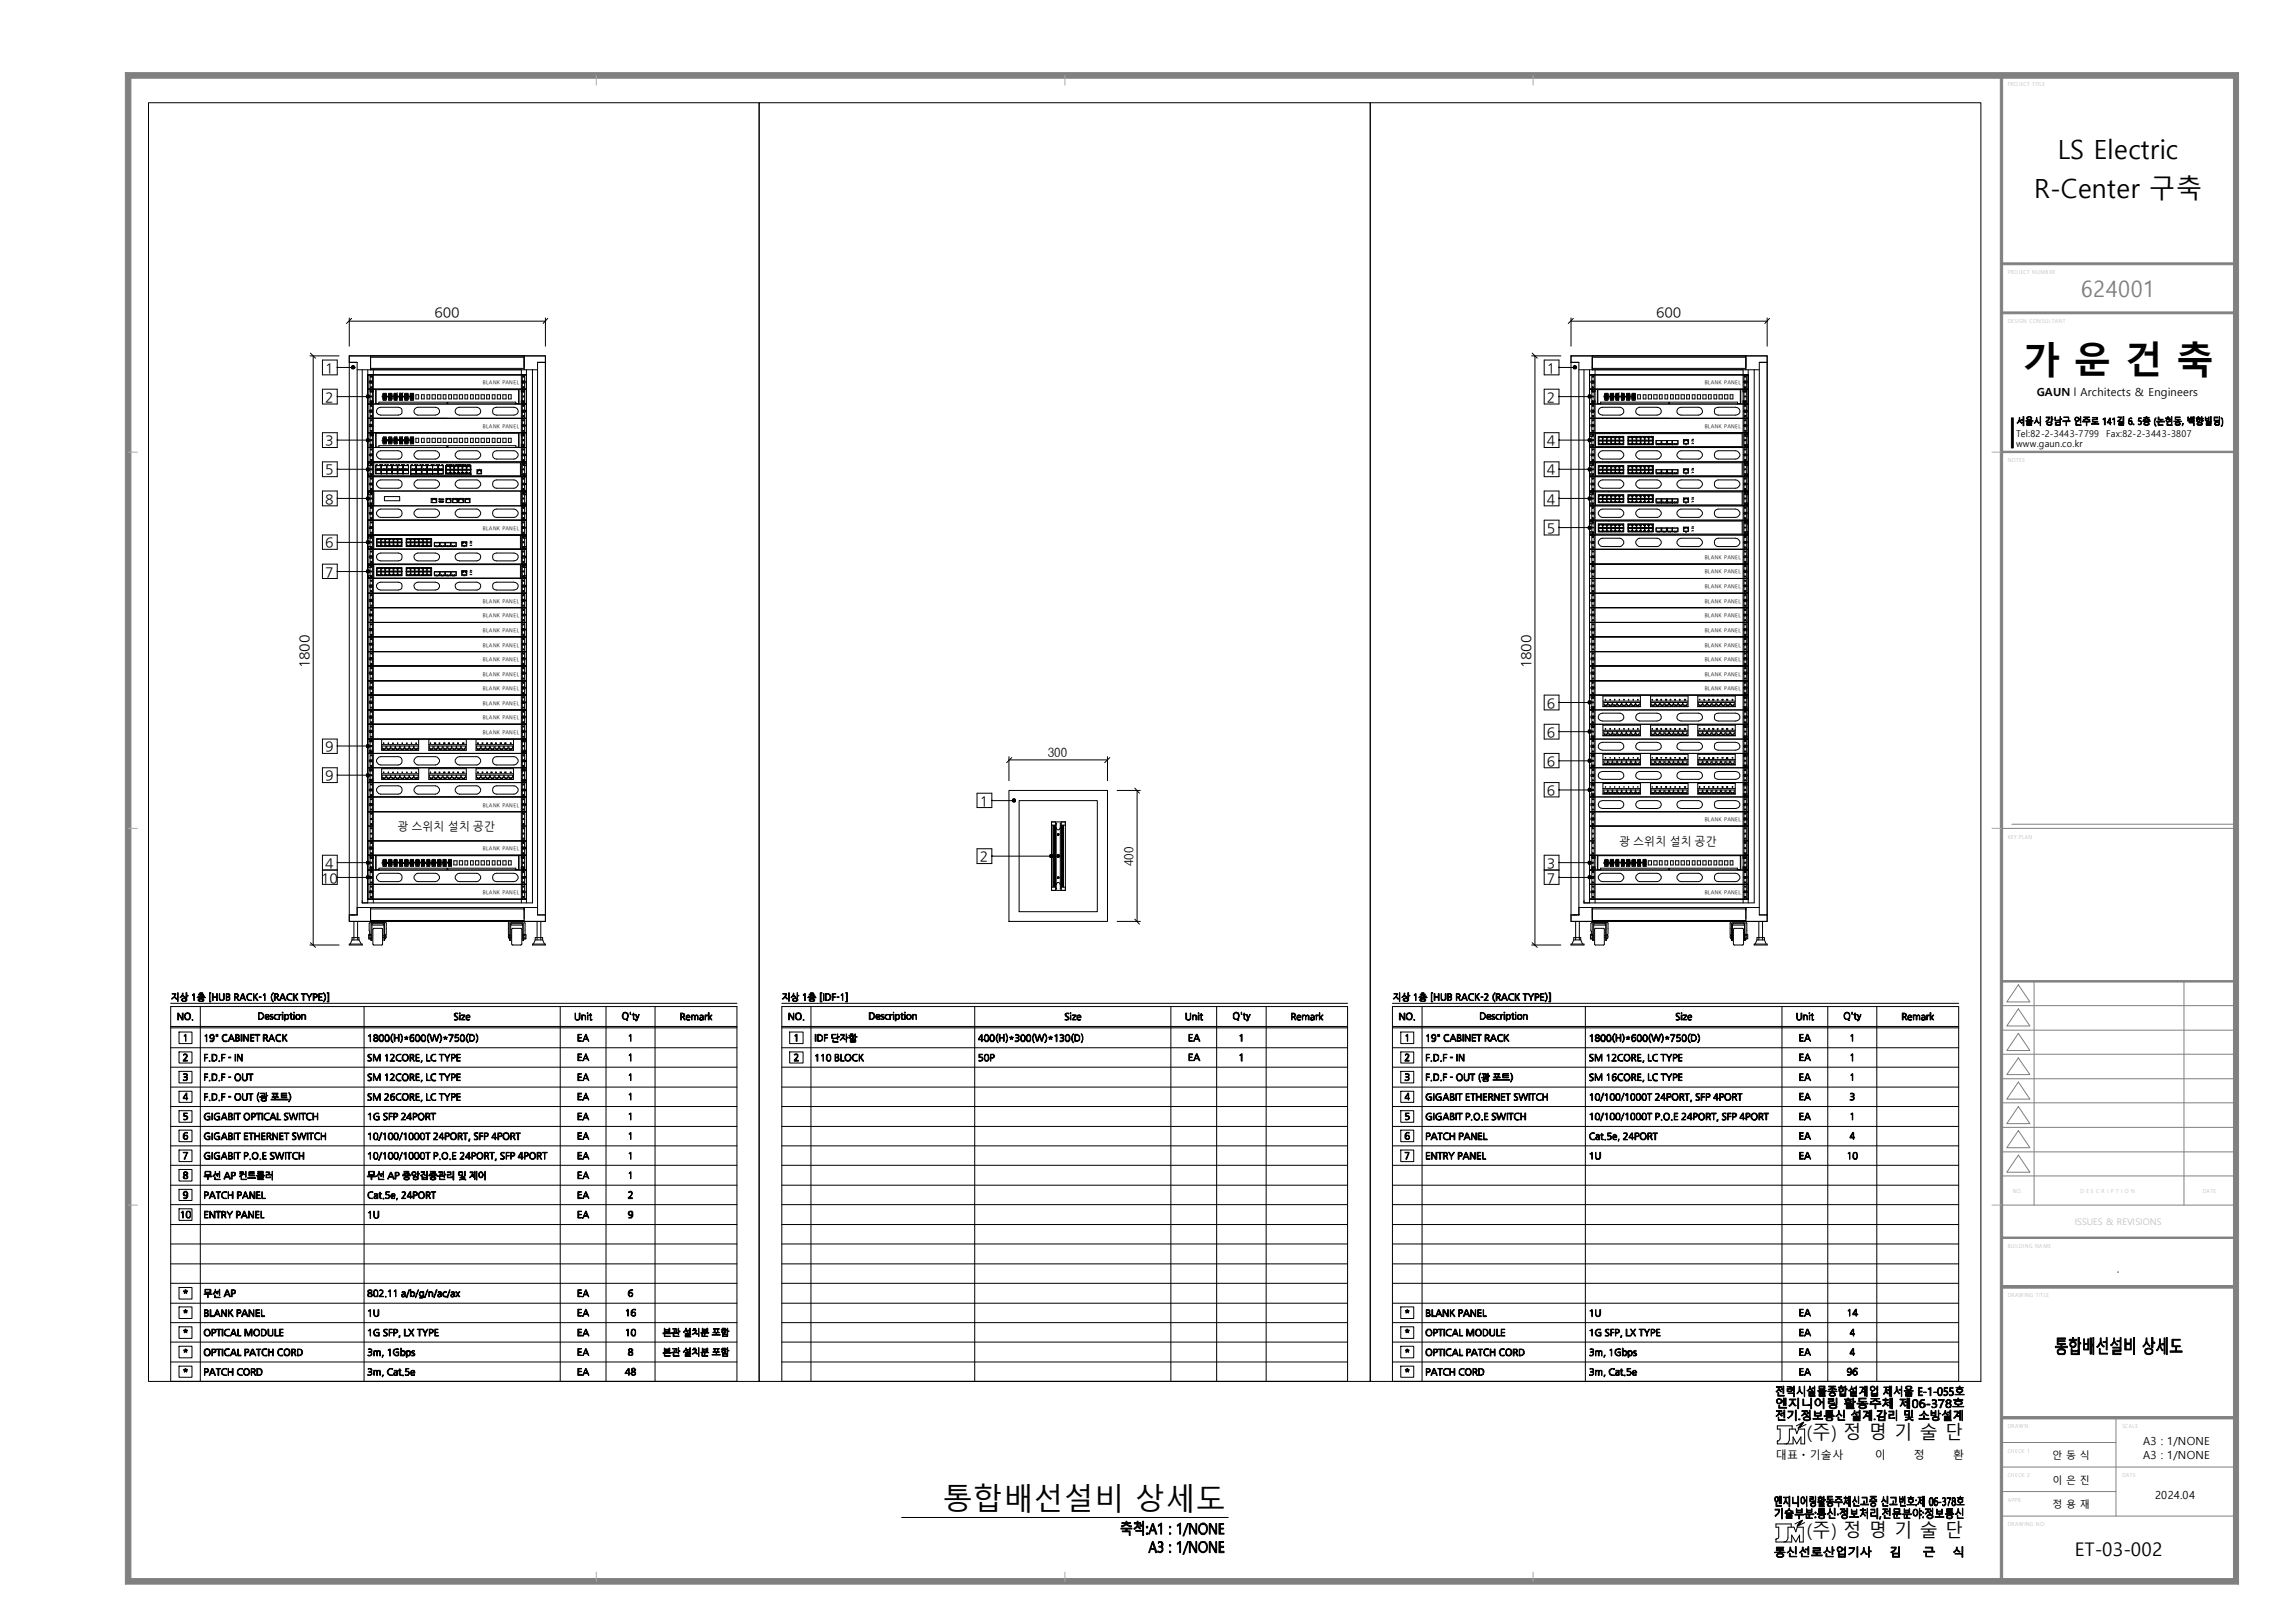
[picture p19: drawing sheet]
<svg xmlns="http://www.w3.org/2000/svg" width="420mm" height="297mm" viewBox="0 0 420 297" stroke-linecap="round" stroke-linejoin="round" font-family="sans-serif">
<defs><g id="words">
<text font-size="6.9" x="370.2" y="68.5">가 운 건 축</text>
<text font-size="5.5" x="172.6" y="276.2">통합배선설비 상세도</text>
<g font-size="4.8">
<text x="376.6" y="29.1">LS Electric</text>
<text x="372.3" y="36.2">R-Center 구축</text>
</g>
<text font-size="4.1" fill="#808080" x="380.8" y="54.3">624001</text>
<g font-size="3.4">
<text x="330.7" y="263.3">(주) 정 명 기 술 단</text>
<text x="330.7" y="281.3">(주) 정 명 기 술 단</text>
<text x="379.7" y="284.6">ET-03-002</text>
</g>
<g font-size="2.5">
<text x="79.5" y="58.1">600</text>
<text x="303.1" y="58.1">600</text>
<text x="59.5" y="68.2">1</text>
<text x="283.1" y="68.2">1</text>
<text x="59.5" y="73.5">2</text>
<text x="283.1" y="73.5">2</text>
<text x="59.5" y="81.4">3</text>
<text x="283.1" y="81.4">4</text>
<text x="59.5" y="86.8">5</text>
<text x="283.1" y="86.8">4</text>
<text x="59.5" y="92.1">8</text>
<text x="283.1" y="92.1">4</text>
<text x="59.5" y="100.2">6</text>
<text x="283.1" y="97.5">5</text>
<text x="59.5" y="105.5">7</text>
<text x="56.6" y="122.3" transform="rotate(-90 56.6 122.3)">1800</text>
<text x="280.2" y="122.3" transform="rotate(-90 280.2 122.3)">1800</text>
<text x="283.1" y="129.5">6</text>
<text x="59.5" y="137.4">9</text>
<text x="283.1" y="134.8">6</text>
<text x="59.5" y="142.7">9</text>
<text x="283.1" y="140.1">6</text>
<text x="179.3" y="147.4">1</text>
<text x="283.1" y="145.5">6</text>
<text x="58.8" y="161.5">10</text>
<text x="59.5" y="158.7">4</text>
<text x="179.3" y="157.6">2</text>
<text x="283.1" y="158.7">3</text>
<text x="283.1" y="161.5">7</text>
</g>
<g font-size="2.4">
<text x="191.8" y="138.5">300</text>
<text x="207.4" y="158.5" transform="rotate(-90 207.4 158.5)">400</text>
</g>
<g font-size="2.1">
<text x="72.8" y="151.9">광 스위치 설치 공간</text>
<text x="296.4" y="154.5">광 스위치 설치 공간</text>
</g>
<g font-size="2">
<text x="372.8" y="72.5">GAUN l Architects &amp; Engineers</text>
<text x="325" y="266.9">대표ㆍ기술사</text>
<text x="343.2" y="266.9">이</text>
<text x="350.3" y="266.9">정</text>
<text x="357.5" y="266.9">환</text>
<text x="392.3" y="264.4">A3 : 1/NONE</text>
<text x="392.3" y="267">A3 : 1/NONE</text>
<text x="394.5" y="274.2">2024.04</text>
</g>
<g font-size="1.8">
<text x="375.7" y="267">안 동 식</text>
<text x="375.7" y="271.4">이 은 진</text>
<text x="375.7" y="275.9">정 용 재</text>
</g>
<g font-size="1.7">
<text x="369" y="81.7">www.gaun.co.kr</text>
<text x="369" y="80">Tel:82-2-3443-7799</text>
<text x="385.5" y="80">Fax:82-2-3443-3807</text>
</g>
<text font-size="1.7" fill="#c1c1c1" x="379.7" y="224.1">ISSUES &amp; REVISIONS</text>
<g font-size="1">
<text x="88.4" y="70.3">BLANK PANEL</text>
<text x="312" y="70.3">BLANK PANEL</text>
<text x="88.4" y="78.2">BLANK PANEL</text>
<text x="312" y="78.2">BLANK PANEL</text>
<text x="88.4" y="96.9">BLANK PANEL</text>
<text x="312" y="102.3">BLANK PANEL</text>
<text x="312" y="104.9">BLANK PANEL</text>
<text x="312" y="107.6">BLANK PANEL</text>
<text x="88.4" y="110.2">BLANK PANEL</text>
<text x="88.4" y="112.9">BLANK PANEL</text>
<text x="312" y="110.2">BLANK PANEL</text>
<text x="312" y="112.9">BLANK PANEL</text>
<text x="88.4" y="115.6">BLANK PANEL</text>
<text x="88.4" y="118.3">BLANK PANEL</text>
<text x="312" y="115.6">BLANK PANEL</text>
<text x="312" y="118.3">BLANK PANEL</text>
<text x="88.4" y="120.9">BLANK PANEL</text>
<text x="88.4" y="123.6">BLANK PANEL</text>
<text x="312" y="120.9">BLANK PANEL</text>
<text x="312" y="123.6">BLANK PANEL</text>
<text x="88.4" y="126.2">BLANK PANEL</text>
<text x="88.4" y="128.9">BLANK PANEL</text>
<text x="88.4" y="131.6">BLANK PANEL</text>
<text x="312" y="126.2">BLANK PANEL</text>
<text x="88.4" y="134.3">BLANK PANEL</text>
<text x="88.4" y="147.6">BLANK PANEL</text>
<text x="88.4" y="155.5">BLANK PANEL</text>
<text x="312" y="150.2">BLANK PANEL</text>
<text x="88.4" y="163.6">BLANK PANEL</text>
<text x="312" y="163.6">BLANK PANEL</text>
</g>
</g></defs>
<g fill="#000" stroke="#000" stroke-width=".18">
<path d="M69.9 72.5v.1zM70.9 72.5l.1 .1zM71.9 72.5l.1 .1zM72.8 72.5h.2v.1h-.2zM73.8 72.5l.1 .1zM74.8 72.5l.1 .1zM293.5 72.5v.1zM294.5 72.5l.1 .1zM295.5 72.5l.1 .1zM296.4 72.5h.2v.1h-.2zM297.4 72.5l.1 .1zM298.4 72.5l.1 .1z"/>
<path d="M368.1 76.5h.4v5.5h-.4zM69.9 80.5v.2zM70.9 80.4l.1 .3zM71.9 80.4l.1 .3zM72.8 80.4h.2v.2h-.2zM73.8 80.4l.1 .3zM74.8 80.4l.1 .2zM70.2 135.9l.1 .2zM71 135.9l.1 .2zM71.9 135.9l.1 .2zM72.7 135.9l.1 .2zM73.6 135.9l.1 .2z"/>
<path d="M74.4 135.9l.1 .2zM75.3 135.9l.1 .2zM76.1 135.9l.1 .2zM78.7 135.9l.1 .2zM79.5 135.9h.3v.2h-.3zM80.3 135.9h.2v.2h-.2zM81.2 135.9h.2v.2h-.2zM82 135.9h.3v.2h-.3zM82.9 135.9h.2v.2h-.2zM83.7 135.9h.2v.2h-.2zM84.7 135.9h.2v.2h-.2zM87.4 135.9h.1v.2h-.1z"/>
<path d="M88.2 135.9h.2v.2h-.2zM89.1 135.9h.1v.2h-.1zM89.8 135.9h.3v.2h-.3zM90.7 135.9h.1v.2h-.1zM91.5 135.9h.3v.2h-.3zM92.4 135.9h.2v.2h-.2zM93.4 135.9h.2v.2h-.2zM293.8 138.6l.1 .1zM293.8 127.9l.1 .2zM293.8 133.3l.1 .1zM294.6 138.6l.1 .1zM294.6 127.9l.1 .2z"/>
<path d="M294.6 133.3l.1 .1zM295.5 138.6l.1 .2zM295.5 127.9l.1 .2zM295.5 133.3l.1 .1zM296.3 138.6l.1 .1zM296.3 127.9l.1 .2zM296.3 133.3l.1 .1zM297.2 138.6l.1 .2zM297.2 127.9l.1 .2zM297.2 133.3l.1 .1zM298 138.6l.1 .2zM298 127.9l.1 .2z"/>
<path d="M298 133.3l.1 .1zM298.9 138.6l.1 .1zM298.9 127.9l.1 .2zM298.9 133.3l.1 .1zM299.7 138.6l.1 .2zM299.7 127.9l.1 .2zM299.7 133.3l.1 .1zM302.3 138.6l.1 .1zM302.3 127.9l.1 .2zM302.3 133.3l.1 .1zM303.1 138.6h.3v.2h-.3zM303.1 127.9h.3v.2h-.3z"/>
<path d="M303.1 133.3h.3v.1h-.3zM304 138.6l.1 .1zM304 127.9h.1v.2h-.1zM304 133.3h.1v.1h-.1zM304.8 138.6l.3 .1zM304.8 127.9h.3v.2h-.3zM304.8 133.3h.3v.1h-.3zM305.6 138.6h.2v.2h-.2zM305.6 127.9h.2v.2h-.2zM305.6 133.3h.2v.1h-.2zM306.5 138.6l.2 .1zM306.5 127.9h.2v.2h-.2z"/>
<path d="M306.5 133.3h.2v.1h-.2zM307.3 138.6h.2v.2h-.2zM307.3 127.9h.2v.2h-.2zM307.3 133.3h.2v.1h-.2zM308.3 138.6h.2v.2h-.2zM308.3 127.9h.2v.2h-.2zM308.3 133.3h.2v.1h-.2zM311 138.6l.1 .1zM311 127.9l.1 .1zM311 133.3h.1zM311.8 138.6h.2v.2h-.2zM311.8 127.9h.2v.2h-.2z"/>
<path d="M311.8 133.3h.2v.1h-.2zM312.7 138.6h.1v.2h-.1zM312.7 127.9h.1v.2h-.1zM312.7 133.3h.1v.1h-.1zM313.4 138.6h.3v.2h-.3zM313.4 127.9h.3v.2h-.3zM313.4 133.3h.3v.1h-.3zM314.3 138.6l.2 .1zM314.3 127.9h.2v.2h-.2zM314.3 133.3h.2v.1h-.2zM315.1 138.6l.3 .1zM315.1 127.9h.3v.2h-.3z"/>
<path d="M315.1 133.3h.3v.1h-.3zM316 138.6h.2v.2h-.2zM316 127.9h.2v.2h-.2zM316 133.3h.2v.1h-.2zM317 138.6l.2 .1zM317 127.9h.2v.2h-.2zM317 133.3h.2v.1h-.2zM69.9 157.7v.3zM70.2 141.2l.1 .2zM70.9 157.7l.1 .3zM71 141.2l.1 .2zM71.9 157.7l.1 .2z"/>
<path d="M71.9 141.2l.1 .2zM72.7 141.2l.1 .2zM72.8 157.7h.2v.2h-.2zM73.6 141.2l.1 .2zM73.8 157.8h.2v.2h-.2zM74.4 141.2l.1 .2zM74.8 157.7l.1 .3zM75.3 141.2l.1 .2zM75.9 157.7v.2zM76.1 141.2l.1 .2zM76.8 157.7h.2v.2h-.2zM77.8 157.7h.2v.3h-.2z"/>
<path d="M78.7 141.2l.1 .2zM78.8 157.7h.3v.3h-.3zM79.5 141.2h.3v.2h-.3zM79.8 157.7h.2v.2h-.2zM80.3 141.2h.2v.2h-.2zM80.9 157.7h.1v.2h-.1zM81.2 141.2h.2v.2h-.2zM81.8 157.7h.2v.2h-.2zM82 141.2h.3v.2h-.3zM82.9 141.2h.2v.2h-.2zM83.7 141.2h.2v.2h-.2zM84.7 141.2h.2v.2h-.2z"/>
<path d="M87.4 141.2h.1v.2h-.1zM88.2 141.2h.2v.2h-.2zM89.1 141.2h.1v.2h-.1zM89.8 141.2h.3v.2h-.3zM90.7 141.2h.1v.2h-.1zM91.5 141.2h.3v.2h-.3zM92.4 141.2h.2v.2h-.2zM93.4 141.2h.2v.2h-.2zM293.5 157.7v.3zM293.8 143.9l.1 .1zM294.5 157.7l.1 .3zM294.6 143.9l.1 .1z"/>
<path d="M295.5 143.9l.1 .1zM295.5 157.7l.1 .2zM296.3 143.9l.1 .1zM296.4 157.7h.2v.2h-.2zM297.2 143.9l.1 .1zM297.4 157.8h.2v.2h-.2zM298 143.9l.1 .1zM298.4 157.7l.1 .3zM298.9 143.9l.1 .1zM299.5 157.7l.1 .2zM299.7 143.9l.1 .1zM300.4 157.7h.2v.2h-.2z"/>
<path d="M302.3 143.9l.1 .1zM303.1 143.9l.3 .1zM304 143.9l.1 .1zM304.8 143.9l.3 .1zM305.6 143.9l.2 .1zM306.5 143.9l.2 .1zM307.3 143.9l.2 .1zM308.3 143.9l.2 .1zM311 143.9l.1 .1zM311.8 143.9l.2 .1zM312.7 143.9l.1 .1zM313.4 143.9l.3 .1z"/>
<path d="M314.3 143.9l.2 .1zM315.1 143.9l.3 .1zM316 143.9l.2 .1zM317 143.9l.2 .1zM33.6 196.4a.43 .43 0 0 1 .5 0 .43 .43 0 0 1 .2 .4l-.3 .2a.38 .38 0 0 1 .3 .6 .38 .38 0 0 1-.6 .1h-.2v-.2a.42 .42 0 0 0 .5 .1 .42 .42 0 0 0 .2-.4l-.5-.1v-.2a.28 .28 0 0 0 .3 0 .28 .28 0 0 0 .1-.3h-.5zM33.6 192.9h.1a.39 .39 0 0 1 .6 .1 .39 .39 0 0 1-.3 .5l-.3 .5h.6v.1h-.8v-.1a.96 .96 0 0 0 .6-1h-.5zM34 189.2v1.3v-1.1l-.3 .2zM115.4 189.2l.1 1.3-.1-1.1-.3 .2zM115.4 192.8l.1 1.3-.1-1.1-.3 .1zM115.4 196.4l.1 1.3-.1-1.1-.3 .2zM145.4 192.9h.1a.4 .4 0 0 1 .6 .1 .4 .4 0 0 1-.2 .5l-.4 .5h.6v.1h-.7l.6-.9a.28 .28 0 0 0-.2-.3 .28 .28 0 0 0-.3 .1zM145.5 189.5l.4-.3v1.3h-.2v-1.1l-.2 .2z"/>
<path d="M226.9 189.5l.4-.3v1.3h-.1v-1.1l-.2 .2zM226.9 193l.4-.2v1.3h-.1v-1.1l-.2 .1zM257.2 196.4h.1a.36 .36 0 0 1 .5 .1 .36 .36 0 0 1-.1 .5h-.1a.38 .38 0 0 1 .3 .6 .38 .38 0 0 1-.6 .1h-.2v-.2a.42 .42 0 0 0 .5 .1 .42 .42 0 0 0 .2-.4l-.5-.1v-.2a.28 .28 0 0 0 .3 0 .28 .28 0 0 0 .1-.3h-.5zM257.2 192.9a.44 .44 0 0 1 .7 .1 .44 .44 0 0 1-.3 .6l-.3 .4h.6v.1h-.8l.6-.9v-.2h-.5zM257.3 189.5l.3-.3v1.3v-1.1l-.2 .2zM338.8 189.5l.3-.3v1.3l-.1-1.1-.2 .2zM338.8 193l.3-.2v1.3l-.1-1.1-.2 .1zM338.8 196.7l.3-.3v1.3l-.1-1.1-.2 .2zM33.6 203.6h.7l-.5 .1-.1 .4a.42 .42 0 0 1 .6 .1 .42 .42 0 0 1-.1 .6 .42 .42 0 0 1-.6-.1 .35 .35 0 0 0 .5 .1 .35 .35 0 0 0 .1-.5 .35 .35 0 0 0-.5-.1zM33.5 210.8h.9l-.5 1.3-.2-.1 .5-1.1zM115.1 218a.42 .42 0 0 1 .6 .1 .42 .42 0 0 1-.1 .6l-.5 .4h.6v.2h-.7v-.2a.89 .89 0 0 0 .6-1l-.5 .1zM115.4 200l.1 1.3-.1-1.1-.3 .1z"/>
<path d="M115.4 207.2l.1 1.2-.1-1.1-.3 .2zM115.1 211l.4-.2v1.3l-.1-1.2-.1 .2zM115.4 214.4l.1 1.2-.1-1.1-.3 .2zM115.1 203.8l.4-.2v1.3l-.1-1.2-.1 .2zM257.2 203.6h.7l-.5 .1-.1 .4a.42 .42 0 0 1 .6 .1 .42 .42 0 0 1-.1 .6 .42 .42 0 0 1-.6-.1 .35 .35 0 0 0 .5 .1 .35 .35 0 0 0 .1-.5 .35 .35 0 0 0-.5-.1zM257.1 210.8h.8l-.4 1.3-.2-.1 .5-1.1zM338.7 200.1a.38 .38 0 0 1 .6 0 .38 .38 0 0 1-.2 .6 .35 .35 0 0 1 .2 .4 .35 .35 0 0 1-.4 .2h-.3l.2-.1a.34 .34 0 0 0 .3 0 .34 .34 0 0 0 .2-.4l-.2-.1h-.3v-.1a.28 .28 0 0 0 .4-.1 .28 .28 0 0 0 0-.3zM338.8 203.8l.3-.2v1.3l-.1-1.2-.1 .2zM33.6 239.8l.4 .1-.1-.3h.1v.3l.3-.1-.3 .1 .2 .3-.2-.2-.1 .2h-.2l.2-.3zM33.6 236.1l.4 .2-.1-.3h.1v.3l.3-.2v.2l-.3 .1 .2 .2h-.1l-.1-.2-.2 .2h-.1l.2-.2-.3-.1zM257.2 239.8l.4 .1-.1-.3h.1v.3l.3-.1-.3 .1 .2 .3-.2-.2-.1 .2h-.2l.2-.3zM33.6 243.3l.4 .2-.1-.3h.1v.3l.3-.2v.2h-.3l.2 .3h-.1l-.1-.2-.2 .2h-.1l.2-.3h-.3z"/>
<path d="M33.6 247l.4 .1-.1-.3h.1v.3l.3-.1-.3 .1 .2 .3-.2-.3-.1 .3h-.2l.2-.3zM33.6 250.5l.4 .1-.1-.2h.1v.2l.3-.1v.2h-.3l.2 .3h-.1l-.1-.2-.2 .2h-.1l.2-.3h-.3zM257.2 243.3l.4 .2-.1-.3h.1v.3l.3-.2v.2h-.3l.2 .3h-.1l-.1-.2-.2 .2h-.1l.2-.3h-.3zM257.2 247l.4 .1-.1-.3h.1v.3l.3-.1-.3 .1 .2 .3-.2-.3-.1 .3h-.2l.2-.3zM257.2 250.5l.4 .1-.1-.2h.1v.2l.3-.1v.2h-.3l.2 .3h-.1l-.1-.2-.2 .2h-.1l.2-.3h-.3z"/>
<path d="M370.2 76.2h.2v1.7h-.2v-1h-.3l.3-.1zM369.6 76.4l.1 .6 .4 .3-.1 .2-.4-.6-.1 .3-.3 .3-.1-.1 .4-.4zM371 76.3a.44 .44 0 0 1 .6-.1 .44 .44 0 0 1 .2 .5 .54 .54 0 0 1-.9-.2zM371 76.5a.41 .41 0 0 0 .4 .2 .41 .41 0 0 0 .4-.2 .51 .51 0 0 0-.8 0zM370.8 77h1.3h-.7v.2h.5v.4h-.9v.1l.9 .1h-1v-.3h.9v-.2h-.9l.4-.1v-.2zM373.4 76.2l.1 1.7zM372.7 76.4l.2 .6 .3 .3-.1 .2-.4-.6-.1 .3-.2 .3-.1-.1 .3-.4zM375.4 76.2h.2v.5h.2l-.2 .1v.3h-.2zM374.5 76.3h.7l-.2 .5-.5 .4-.1-.1 .6-.6h-.5zM374.7 77.3a.54 .54 0 0 1 .9 .3 .59 .59 0 0 1-1-.1zM374.7 77.4a.34 .34 0 0 0 .4 .3 .34 .34 0 0 0 .3-.3zM377 76.2l.1 .4h.3l-.3 .1v.4zM376.1 76.3l.1 .6 .7-.1v.2h-.8zM376.2 77.2h.9v.6h-.9zM376.3 77.3v.4h.7v-.4zM377.7 76.3h.9v.7h.3v.1h-.7v.8l-.1-.8h-.6v-.1h1v-.6zM379.8 76.4a.43 .43 0 0 1 .7 .2h.2l.1-.4v1.2l-.1-.6h-.2a.42 .42 0 0 1-.6 .2 .42 .42 0 0 1-.1-.6zM379.8 76.7a.35 .35 0 0 0 .7 0 .35 .35 0 0 0-.7 0zM379.9 77.3h.2v.4l.8 .1h-1zM381.3 76.3h1.1l-.5 .2 .1 .1 .5 .2h-.4l-.3-.3-.1 .3-.4 .1v-.1l.4-.2 .1-.2zM381.2 77h1.3v.2h-.6l-.1 .7v-.7h-.6zM382.9 76.4h1v.4h-.9v.3h1l-.5 .1v.3h.6v.1h-1.3v-.1h.6v-.3h-.5v-.5h.9v-.2zM384.9 76.6l.4-.1v1.2h-.2v-1.1l-.1 .2zM386.2 76.5v.8h.2l-.2 .1v.3v-.3h-.5zM386.2 76.6l-.5 .7h.5zM386.7 76.6l.3-.1v1.2l-.1-1.1-.2 .2zM388.5 76.2h.2v.8h-.2zM387.6 76.3h.7l-.2 .5-.5 .3-.1-.1 .6-.5zM387.8 77.1h.9v.5h-.8v.1l.8 .1h-.9v-.4h.7v-.2zM389.6 76.6l.3-.1h.2a.46 .46 0 0 0-.5 .6 .37 .37 0 0 1 .7 .1 .37 .37 0 0 1-.3 .5 .6 .6 0 0 1-.5-.4 .6 .6 0 0 1 .1-.6zM389.8 77a.27 .27 0 0 0-.2 .4 .27 .27 0 0 0 .4 .2 .27 .27 0 0 0 .1-.4v-.2zM390.4 77.6h.2v.1h-.2zM391.4 76.5h.5h-.4v.5a.39 .39 0 0 1 .4 .3 .39 .39 0 0 1-.4 .4l-.2-.1a.3 .3 0 0 0 .5 0 .3 .3 0 0 0 0-.5l-.5-.1zM392.3 76.4h.5v-.2h.1v.2h.5l-.5 .1 .5 .2v.2l-.5-.4-.6 .4v-.2l.5-.2zM392.2 77h1.3v.1h-1.3zM392.3 77.5a.55 .55 0 0 1 .6-.3 .55 .55 0 0 1 .5 .4l-.3 .2a.52 .52 0 0 1-.8-.3zM392.5 77.4a.34 .34 0 0 0 .4 .3 .34 .34 0 0 0 .3-.3zM394.5 76.5v.1a1.2 1.2 0 0 0 .1 1.4l-.2-.2-.1-.3v-.5zM395 76.3h.1v.4h.8l-.4 .1v.2h.7v.2h-1.5v-.2h.7v-.2h-.4zM395 77.3h.1v.4l.8 .1h-.9zM397.4 76.2l.1 1.3-.1-.4h-.2l.2-.1v-.2h-.2l.2-.1zM396.3 76.5h.4l.1-.3v.3h.4zM396.5 76.9a.32 .32 0 0 1 .6 0 .32 .32 0 0 1-.6 0zM396.6 76.9a.24 .24 0 0 0 .4 0 .24 .24 0 0 0-.4 0zM396.6 77.4h.1v.3l.9 .1h-1zM398.1 76.3h.9l-.8 .1v.3h.8l-.4 .1v.2l.7 .1h-1.5l.7-.1v-.2h-.4zM398.2 77.3a.44 .44 0 0 1 .5-.1 .44 .44 0 0 1 .2 .5 .72 .72 0 0 1-.8-.1zM398.2 77.5a.41 .41 0 0 0 .4 .2 .41 .41 0 0 0 .3-.2zM399.5 77.5h.1l-.2 .4zM401.2 76.3h.1v.3h.2l.1-.4v.9l-.1-.3h-.2v.3h-.1zM400.4 76.3h.2v.3h.3v-.3h.2v.7h-.7zM400.6 76.7v.3h.3v-.3zM400.6 77.2h1v.7l-.1-.5h-.9zM401.9 76.5h.4v-.3h.1v.3h.4zM402.9 76.2l.1 .3h.3l-.3 .1v.3h.3v.1h-.3v.2zM402 76.7h.1a.32 .32 0 0 1 .4-.1 .32 .32 0 0 1 .1 .5 .32 .32 0 0 1-.4 0l-.2-.1zM402.2 76.9a.22 .22 0 0 0 .4 0 .22 .22 0 0 0-.4 0zM402.1 77.5l.2-.2h.6l.2 .2-.2 .3a.57 .57 0 0 1-.8-.3zM402.3 77.5a.35 .35 0 0 0 .3 .2 .35 .35 0 0 0 .3-.2zM404.5 76.2h.2v.8h-.2zM403.6 76.3l.1 .2h.5l.1-.2v.7h-.7zM403.7 76.6v.3h.5v-.3zM403.8 77.1h.9v.5h-.8v.1l.8 .1h-.9v-.4h.7v-.2zM406.1 76.2l.1 .9zM405.2 76.3h.7v.2h-.6v.4l.7 .1h-.8zM405.4 77.3l.2-.1a.36 .36 0 0 1 .5 .1 .36 .36 0 0 1 0 .4 .54 .54 0 0 1-.8-.2zM405.4 77.5a.41 .41 0 0 0 .4 .2 .41 .41 0 0 0 .3-.2 .51 .51 0 0 0-.7 0zM406.5 76.5h.2l.1 .5-.1 1h-.2l.2-.2v-.8z"/>
<path d="M31.5 181.8l.7 .1a.48 .48 0 0 0-.2 .4 .48 .48 0 0 0 .3 .4v.1l-.4-.4-.5 .4 .6-.8v-.1zM32.5 181.6l.1 1.6zM33.4 182.6h.3a.31 .31 0 0 1 .4 .1 .31 .31 0 0 1-.1 .4l-.2 .1a.36 .36 0 0 1-.4 0 .36 .36 0 0 1-.1-.4zM33.4 182.7a.32 .32 0 0 0 .2 .5 .32 .32 0 0 0 .4-.2l.1-.1-.1-.2zM33.4 181.7h.1v.4l.4 .3-.2 .1-.3-.4-.4 .4h-.1l.5-.5zM34 181.6h.2v.5h.3l-.3 .1v.4l-.2-.1zM35.2 182l.4-.2v1.2l-.1-1.1-.2 .2zM36.2 182.9a.97 .97 0 0 1 1.1 0 .6 .6 0 0 1-1 .1zM36.3 181.9h1l-.2 .2h-.2l.5 .2-.1 .1-.6-.2-.5 .2 .1-.2 .8-.3zM36.5 182.8v.1a.25 .25 0 0 0 .1 .3 .25 .25 0 0 0 .3-.1h.2a.21 .21 0 0 0 0-.3 .21 .21 0 0 0-.3 0zM36.1 182.5h1.5zM36.6 181.6l.5 .1-.5 .1zM38.4 181.6h.2l-.2 .1v1.5l.2 .1h-.2zM38.9 181.8h.1v.6h.6v-.6h.2v1.2h-.2v-.5h-.6v.5h-.1zM40.1 181.8l.1 .8a.34 .34 0 0 0 .4 .4 .34 .34 0 0 0 .3-.4v-.8h.2v.8a.47 .47 0 0 1-.5 .5 .47 .47 0 0 1-.5-.5zM41.5 181.9v.5l.4-.1-.1-.4zM41.5 182.5v.5h.3l.2-.2-.2-.3zM41.4 181.8h.5l.2 .1-.1 .5h-.2l.3 .1v.4l-.3 .1h-.4zM43 181.9v.5a.31 .31 0 0 0 .4-.1 .31 .31 0 0 0 0-.4zM42.9 181.8l.5 .1a.3 .3 0 0 1 .3 .3 .3 .3 0 0 1-.3 .3l.3 .5h-.2l-.2-.5h-.3l-.1 .5zM44.4 181.9l-.3 .7h.6zM44.4 181.8h.1l.5 1.2-.3-.3h-.6l-.2 .3zM45.3 181.9l.3-.1h.5v.1a.56 .56 0 0 0-.8 .6 .56 .56 0 0 0 .8 .5 .62 .62 0 0 1-.7-.1 .62 .62 0 0 1-.3-.6zM46.4 181.8l.1 .7 .5-.7h.2l-.5 .5 .5 .7h-.1l-.4-.5-.3 .5zM47.4 182.4l.4 .1zM48.4 181.8l.1 1.2-.1-1.1-.2 .2zM50 181.6v.1a1.12 1.12 0 0 0 0 1.6 1.23 1.23 0 0 1 0-1.7zM50.4 181.9v.5h.2a.26 .26 0 0 0 .3-.3 .26 .26 0 0 0-.4-.2zM50.2 181.8h.6l.2 .1v.4l-.3 .2 .4 .5h-.2l-.3-.5h-.2v.5h-.2zM51.7 181.9l-.2 .7h.5zM51.6 181.8h.2l.5 1.2h-.1l-.1-.3h-.7l-.1 .3h-.2zM52.7 181.9l.3-.1h.4v.1a.58 .58 0 0 0-.8 .6 .58 .58 0 0 0 .8 .5 .64 .64 0 0 1-.8-.2 .64 .64 0 0 1 .1-.9zM53.7 181.8h.1v.7l.6-.7h.1l-.4 .5 .4 .7-.5-.5-.2 .1v.4h-.1zM55.1 181.8h.9l-.4 .1v1.1h-.1v-1.1zM56 181.8h.2l.4 .6 .3-.5 .2-.1-.5 .7v.5v-.5zM57.5 181.9v.5a.31 .31 0 0 0 .4-.1 .31 .31 0 0 0 0-.4zM57.3 181.8a.53 .53 0 0 1 .8 .4l-.1 .3h-.5v.5h-.2zM58.3 181.8h.7l-.6 .1v.5h.5l-.5 .1v.5h.6h-.7zM59.2 181.6h.1a1.13 1.13 0 0 1-.1 1.7l.1-.2a1.13 1.13 0 0 0-.1-1.5zM59.9 181.6h.3v1.7h-.3l.1-.1v-1.5z"/>
<path d="M32.5 185.3h.2l.7 1.1v-1.1h.1v1.3h-.2l-.6-1.1v1.1h-.2zM34 185.5a.56 .56 0 0 0 0 .8v.1a.49 .49 0 0 0 .6 0 .49 .49 0 0 0 .1-.6l-.2-.4zM34 185.3h.1a.64 .64 0 0 1 .8 .8 .64 .64 0 0 1-1 .3 .82 .82 0 0 1 .1-1.1zM35.1 186.5h.2v.2z"/>
<path d="M37.4 192.9h.6l-.5 .1v.5h.5h-.5v.6zM38.3 194.1h.1v.1zM38.9 193v1.1h.4l.3-.4a.62 .62 0 0 0-.7-.7zM38.8 192.9h.1a.64 .64 0 0 1 .7 .1 .64 .64 0 0 1 .1 .7l-.1 .3-.3 .1h-.5zM40 194.1h.2v.1h-.2zM40.6 192.9h.6l-.6 .1v.5h.5h-.5v.6zM41.8 193.4h.4v.1h-.4zM43 192.9l.1 1.2zM43.4 192.9h.2l.6 1.1v-1.1h.2v1.2h-.2l-.7-1.1-.1 1.1z"/>
<path d="M37.4 196.4h.6v.2h-.5v.4h.5l-.5 .1v.6zM38.3 197.7l.1-.1v.2zM38.9 196.6v1h.4l.3-.2a.56 .56 0 0 0-.1-.6 .56 .56 0 0 0-.6-.2zM38.8 196.4h.1a.69 .69 0 0 1 .9 .7 .69 .69 0 0 1-1 .6zM40.1 197.6l.1 .2h-.2zM40.6 196.4l.6 .1-.6 .1v.4h.5l-.5 .1v.6zM41.8 197l.4 .1zM43.3 196.6l-.1 .1a.55 .55 0 0 0-.1 .7 .55 .55 0 0 0 .8 .1 .57 .57 0 0 0 0-.7 .57 .57 0 0 0-.6-.2zM43.2 196.5h.1a.6 .6 0 0 1 .8 .6 .62 .62 0 0 1-.8 .6 .62 .62 0 0 1-.2-1zM44.4 196.4v.9a.34 .34 0 0 0 .4 .3 .34 .34 0 0 0 .3-.3v-.9h.2v1a.47 .47 0 0 1-.5 .4 .47 .47 0 0 1-.4-.5zM45.5 196.4h.8v.2h-.3v1.1h-.2v-1.1h-.3z"/>
<path d="M37.8 189.2v1.4v-1.2l-.3 .2zM38.5 189.7a.31 .31 0 0 0 .6 0 .31 .31 0 0 0-.6 0zM38.4 189.4l.3-.2h.3a1.2 1.2 0 0 1-.1 1.4h-.4v-.2a.42 .42 0 0 0 .6-.4v-.1a.42 .42 0 0 1-.6 .1 .42 .42 0 0 1-.1-.6zM39.5 189.2l.1 .5zM39.8 189.2l.1 .5zM40.9 189.3l.6-.1 .1 .2a.55 .55 0 0 0-.8 .5 .45 .45 0 0 0 .2 .5 .45 .45 0 0 0 .5 0h.1a.55 .55 0 0 1-.7 .1 .55 .55 0 0 1-.3-.6zM42.2 189.5l-.1 .6h.5l-.3-.7zM42.2 189.2h.2l.5 1.3h-.1l-.1-.3h-.7l-.1 .3h-.2zM43.3 189.4v.4h.3l.1-.3zM43.3 189.9v.5l.4-.1v-.3zM43.1 189.2h.5l.2 .2v.3l-.2 .2h.2l.1 .4-.3 .2h-.5zM44.1 189.2h.2v1.3h-.2zM44.5 189.2h.2l.7 1.2 .1-1.2v1.3h-.2l-.6-1.1v1.1h-.2zM45.8 189.2h.7v.2h-.5v.4h.5l-.5 .1v.5l.5 .1h-.7zM46.7 189.2l.9 .1-.4 .1v1.1l-.1-1.1h-.4zM48.3 189.4v.5h.4l.1-.2a.21 .21 0 0 0 0-.3 .21 .21 0 0 0-.3 0zM48.2 189.3h.5a.32 .32 0 0 1 .2 .3 .32 .32 0 0 1-.1 .3l.2 .6-.2-.2a.32 .32 0 0 0-.5-.3v.5h-.1zM49.7 189.4l-.3 .7h.6zM49.6 189.3l.2-.1 .5 1.3-.3-.3h-.6l-.1 .3h-.2zM50.7 189.3l.6-.1 .1 .2a.55 .55 0 0 0-.8 .5 .55 .55 0 0 0 .8 .5 .55 .55 0 0 1-.7 .1 .55 .55 0 0 1-.2-.6zM51.7 189.2l.1 .7 .7-.7-.4 .6 .5 .7h-.2l-.4-.6-.3 .6z"/>
<path d="M47.4 185.3v1.1h.4l.4-.3a.63 .63 0 0 0-.8-.8zM47.3 185.3a.68 .68 0 0 1 1 .5 .68 .68 0 0 1-1 .6zM48.7 185.8l-.1 .2h.5a.25 .25 0 0 0-.1-.3 .25 .25 0 0 0-.3 .1zM48.7 185.6a.36 .36 0 0 1 .5 0 .36 .36 0 0 1 0 .5h-.6a.33 .33 0 0 0 .2 .4 .33 .33 0 0 0 .4-.1v.1a.53 .53 0 0 1-.7-.2 .53 .53 0 0 1 .2-.7zM49.5 185.6h.5l-.5 .2 .2 .1a.31 .31 0 0 1 .2 .5 .31 .31 0 0 1-.5 0 .2 .2 0 0 0 .3 .1 .2 .2 0 0 0 .1-.2 .2 .2 0 0 0-.2-.2l-.2-.2zM50.4 185.6h.5l-.1 .1a.4 .4 0 0 0-.5 .4 .4 .4 0 0 0 .5 .3l.1 .1a.54 .54 0 0 1-.7-.2 .54 .54 0 0 1 .2-.7zM51.1 185.6v.2l.4-.2-.3 .2-.1 .7zM51.6 185.6h.2v.9h-.2zM51.6 185.2h.2v.1h-.2zM52.2 185.8a.34 .34 0 0 0 0 .5 .34 .34 0 0 0 .5 .1v-.2a.37 .37 0 0 0-.1-.4 .37 .37 0 0 0-.4 0zM52.1 185.6l.1 .2a.42 .42 0 0 1 .6-.1 .42 .42 0 0 1-.1 .7 .32 .32 0 0 1-.2 .1 .32 .32 0 0 1-.3-.1l-.1 .4zM53.2 185.3h.1v.3h.2l-.2 .1v.7l.3 .1h-.3l-.1-.8h-.2l.2-.1zM53.8 185.6v.9zM53.8 185.2l.1 .1h-.1zM54.3 185.8a.4 .4 0 0 0 0 .5 .4 .4 0 0 0 .5 .1v-.1a.36 .36 0 0 0 0-.5 .36 .36 0 0 0-.5 0zM54.2 185.7h.1a.45 .45 0 0 1 .6 0 .45 .45 0 0 1 0 .7 .46 .46 0 0 1-.7 .1 .46 .46 0 0 1 0-.7zM55.2 185.6l.2 .1a.36 .36 0 0 1 .3-.1 .36 .36 0 0 1 .3 .3v.6h-.2v-.6a.25 .25 0 0 0-.3-.2 .25 .25 0 0 0-.2 .2l-.1 .6z"/>
<path d="M67.3 193l.2-.1h.5l-.1 .1a.28 .28 0 0 0-.4 .1 .28 .28 0 0 0 .3 .4 .39 .39 0 0 1 .1 .6 .39 .39 0 0 1-.6 0v-.1a.35 .35 0 0 0 .4 0 .35 .35 0 0 0 .2-.3l-.6-.4zM68.3 192.9h.2l.4 1.1 .5-1.1h.2v1.2l-.1-1.1-.5 1.1-.6-1.1-.1 1.1zM70.8 192.9l.1 1.2-.1-1.1-.3 .2zM71.5 193a.43 .43 0 0 1 .7 0 .43 .43 0 0 1-.3 .6l-.4 .5h.7h-.8l.7-.8a.33 .33 0 0 0-.2-.4 .33 .33 0 0 0-.4 .1zM72.6 193.1l.4-.2 .4 .1a.58 .58 0 0 0-.8 .5 .58 .58 0 0 0 .8 .5v.1h-.3a.51 .51 0 0 1-.6-.6zM73.8 193a.64 .64 0 0 0 0 .7 .64 .64 0 0 0 .5 .4l.1-.1a.57 .57 0 0 0 .2-.7 .57 .57 0 0 0-.6-.3zM73.7 193l.3-.1a.62 .62 0 0 1 .8 .4 .62 .62 0 0 1-.5 .8 .62 .62 0 0 1-.7-.5zM75.2 193v.5a.34 .34 0 0 0 .4-.5zM75 192.9a.57 .57 0 0 1 .8 .2v.3l-.3 .1 .4 .6h-.2l-.3-.6h-.2v.6h-.2zM76.1 192.9h.6l-.5 .1v.5h.5h-.5v.6h.6h-.7zM77.1 194.1h.2l-.3 .3zM78.1 192.9v1.2h.6h-.6zM78.9 193.1a.65 .65 0 0 1 .9-.1 .55 .55 0 0 0-.8 .5 .55 .55 0 0 0 .8 .5v.1a.64 .64 0 0 1-.9-.2 .64 .64 0 0 1 0-.8zM80.3 192.9h1l-.4 .1v1.1l-.1-1.1zM81.4 192.9l.5 .6 .3-.6h.2l-.4 .7v.5h-.2v-.5zM82.7 193v.5a.34 .34 0 0 0 .4 0 .34 .34 0 0 0 .1-.5zM82.6 192.9h.4a.35 .35 0 0 1 .4 .3 .35 .35 0 0 1-.4 .3h-.3l-.1 .6zM83.6 192.9h.6l-.5 .1v.5h.5h-.5v.6h.5h-.6z"/>
<path d="M67.3 196.6l.3-.2h.4v.2l-.4-.1a.26 .26 0 0 0-.1 .3 .26 .26 0 0 0 .2 .2 .38 .38 0 0 1 .2 .6 .38 .38 0 0 1-.6 0h.1a.3 .3 0 0 0 .5-.1 .3 .3 0 0 0-.3-.4l-.3-.3zM68.3 196.4h.2l.4 1.2 .5-1.2h.2v1.3l-.1-1.1-.5 1.1-.6-1.1-.1 1.1zM70.8 196.4l.1 1.3-.1-1.1-.3 .2zM71.5 196.5h.1a.36 .36 0 0 1 .5 .1 .36 .36 0 0 1 0 .5l-.6 .5 .7 .1h-.8l.7-.9a.39 .39 0 0 0-.6-.2zM72.6 196.7l.4-.3h.4v.2a.58 .58 0 0 0-.8 .5 .58 .58 0 0 0 .8 .5 .44 .44 0 0 1-.8-.1 .64 .64 0 0 1 0-.8zM73.9 196.6l-.1 .1a.55 .55 0 0 0 0 .7 .55 .55 0 0 0 .7 .1 .57 .57 0 0 0 .1-.7 .57 .57 0 0 0-.7-.2zM73.7 196.6l.2-.1a.66 .66 0 0 1 .9 .6 .66 .66 0 0 1-.8 .7 .79 .79 0 0 1-.3-1.2zM75.2 196.6v.5a.34 .34 0 0 0 .4-.4zM75 196.4h.1a.52 .52 0 0 1 .7 .4l-.1 .3h-.2l.4 .6-.2-.1a.44 .44 0 0 0-.5-.4v.5h-.2zM76.1 196.4h.6v.2h-.5v.4h.5l-.5 .1v.5l.6 .1h-.7zM77.1 197.6h.2l-.3 .4zM78.1 196.4v1.2l.6 .1h-.6zM78.9 196.7a.65 .65 0 0 1 .9-.2v.1a.55 .55 0 0 0-.8 .5 .55 .55 0 0 0 .8 .5v.1a.7 .7 0 0 1-.8-.2 .7 .7 0 0 1-.1-.8zM80.3 196.5l1-.1v.2h-.4v1.1l-.1-1.1zM81.4 196.4l.5 .7 .5-.7-.4 .8v.5h-.2v-.5zM82.7 196.6v.5a.3 .3 0 0 0 .5-.1 .3 .3 0 0 0-.2-.4zM82.6 196.4h.4a.38 .38 0 0 1 .3 .4 .38 .38 0 0 1-.3 .4h-.3l-.1 .5zM83.6 196.4h.6v.2h-.5v.4h.5l-.5 .1v.5l.5 .1h-.6z"/>
<path d="M67.4 189.5l.4-.3v1.4l-.1-1.2-.1 .2zM68.5 189.4a.27 .27 0 0 0 0 .4 .27 .27 0 0 0 .4 0 .27 .27 0 0 0 0-.4zM68.7 189.9a.28 .28 0 0 0-.2 .4 .28 .28 0 0 0 .3 .1 .28 .28 0 0 0 .2-.3zM68.5 189.3h.1a.43 .43 0 0 1 .6 .4l-.4 .2a.36 .36 0 0 1 .3 .5 .36 .36 0 0 1-.6 .1 .31 .31 0 0 1-.2-.4 .31 .31 0 0 1 .4-.2l-.3-.2zM69.7 189.4a.55 .55 0 0 0-.3 .6 .55 .55 0 0 0 .5 .4 .55 .55 0 0 0 .3-.6 .55 .55 0 0 0-.5-.4zM69.4 189.5l.1-.1a.39 .39 0 0 1 .5-.1 .39 .39 0 0 1 .2 .4v.5l-.2 .4h-.4a1.05 1.05 0 0 1-.2-1.1zM70.7 189.4a.55 .55 0 0 0-.2 .6 .55 .55 0 0 0 .5 .4 .55 .55 0 0 0 .2-.6 .55 .55 0 0 0-.5-.4zM70.7 189.2a.57 .57 0 0 1 .6 .7v.3l-.3 .4h-.4l-.2-.4v-.6zM71.9 189.1h.1a1.11 1.11 0 0 0 0 1.7h-.1a1.12 1.12 0 0 1 0-1.7zM72.1 189.2l.2 .1v.5h.6v-.6h.2v1.3h-.2v-.6h-.6v.6h-.2zM73.3 189.1a1.12 1.12 0 0 1 0 1.7v-.1a1.27 1.27 0 0 0 0-1.6zM74 189.8h.3l.1-.2v.2l.3-.1-.3 .2 .2 .3-.3-.2v.2h-.2l.2-.3zM75.1 190.1a.32 .32 0 0 0 .6 0 .32 .32 0 0 0-.6 0zM75.2 189.3l.5-.1 .1 .2a.51 .51 0 0 0-.7 .5 .42 .42 0 0 1 .7 .1 .42 .42 0 0 1-.4 .6h-.2l-.2-.4v-.6zM76.3 189.4a.55 .55 0 0 0-.2 .6 .55 .55 0 0 0 .5 .4v-1zM76.3 189.2a.57 .57 0 0 1 .6 .7v.3l-.3 .4h-.4l-.2-.4v-.6zM77.3 189.4l-.1 .8 .1 .2h.2a.55 .55 0 0 0 .3-.5 .55 .55 0 0 0-.3-.5zM77.4 189.2a.57 .57 0 0 1 .5 .7l-.2 .7h-.2a.78 .78 0 0 1-.1-1.4zM78.4 189.2l.2-.1a1.37 1.37 0 0 0 0 1.7 1.25 1.25 0 0 1-.2-1.6zM78.7 189.2l.1 .1 .3 1.1 .3-1.2h.2l.3 1.2 .3-1.1 .1-.1-.3 1.3h-.2l-.3-1.1-.3 1-.2 .1zM80.4 189.1l.2 .1a1.02 1.02 0 0 1-.2 1.6l.3-.5v-.7zM81.2 189.7l.2 .1v-.2l.1 .2 .4-.1-.3 .2 .2 .3-.3-.2-.2 .2 .1-.3zM82.1 189.2l.9 .1-.5 1.3-.2-.1 .5-1.1h-.7zM83.3 189.2h.6v.2h-.5v.4a.41 .41 0 0 1 .6 .3 .41 .41 0 0 1-.5 .5l-.3-.1 .1-.1a.39 .39 0 0 0 .5 0 .39 .39 0 0 0 .1-.4l-.2-.2-.5 .1zM84.5 189.4a.55 .55 0 0 0-.2 .6 .55 .55 0 0 0 .5 .4 .55 .55 0 0 0 .2-.6 .55 .55 0 0 0-.5-.4zM84.5 189.2a.57 .57 0 0 1 .6 .7v.3l-.3 .4h-.4l-.2-.4v-.6zM85.7 189.1h.1a1.11 1.11 0 0 0 0 1.7l-.2-.1a1.13 1.13 0 0 1 .1-1.6zM86 189.4v1h.4l.4-.2a.58 .58 0 0 0-.1-.7 .58 .58 0 0 0-.7-.1zM85.9 189.2a.67 .67 0 0 1 1 .5 .67 .67 0 0 1-.6 .8h-.4zM87.1 189.1l.1 .1a1.11 1.11 0 0 1-.1 1.6v-.1a1.27 1.27 0 0 0 0-1.6z"/>
<path d="M83.1 185.5l.2-.2h.4v.2a.28 .28 0 0 0-.3-.1 .28 .28 0 0 0-.2 .3l.1 .1a.43 .43 0 0 1 .5 .5 .43 .43 0 0 1-.5 .4l-.2-.1 .1-.1a.28 .28 0 0 0 .5-.1 .28 .28 0 0 0-.3-.4 .34 .34 0 0 1-.3-.5zM84.1 185.7h.1v.9h-.1zM84.1 185.3h.1v.1zM84.4 185.7h.7l-.5 .8 .5 .1h-.7l.6-.8zM85.6 185.8l-.2 .3h.5v-.2zM85.3 185.8h.1a.39 .39 0 0 1 .5 0 .39 .39 0 0 1 .1 .4l-.6 .1a.3 .3 0 0 0 .2 .3 .3 .3 0 0 0 .3-.1 .38 .38 0 0 1-.5 .2 .38 .38 0 0 1-.1-.5z"/>
<path d="M105.2 185.3l.1 .9a.34 .34 0 0 0 .4 .3 .34 .34 0 0 0 .3-.3v-.9h.2v.9a.47 .47 0 0 1-.5 .5 .47 .47 0 0 1-.5-.5zM106.4 185.7h.2v.1a.31 .31 0 0 1 .4-.1 .31 .31 0 0 1 .2 .3v.6l-.3-.8-.3 .1v.7h-.2zM107.5 185.7l.1 .9zM107.4 185.3h.2v.1zM108 185.4l.1 .3h.2l-.2 .1v.7h.3l-.2 .2-.2-.1v-.8h-.2l.2-.1z"/>
<path d="M105.7 189.2h.7l-.5 .1v.5h.5l-.5 .1v.5l.5 .1h-.7zM107.2 189.3l-.3 .8h.6zM107.2 189.2l.6 1.3-.3-.3h-.7v.3h-.2z"/>
<path d="M105.7 192.8h.7v.2h-.5v.4h.5l-.5 .1v.5l.5 .1h-.7zM107.2 193l-.3 .6h.6zM107.2 192.8l.6 1.3-.3-.4h-.6l-.1 .3-.2 .1z"/>
<path d="M105.7 196.4h.7l-.5 .1v.5h.5l-.5 .1v.5l.5 .1h-.7zM107.2 196.5l-.3 .8h.6zM107.2 196.4l.6 1.3-.3-.3h-.7v.3h-.2z"/>
<path d="M114.1 185.4v.1a.51 .51 0 0 0 0 .7 .51 .51 0 0 0 .7 .1 .56 .56 0 0 0 0-.7 .56 .56 0 0 0-.7-.2zM114 185.3a.63 .63 0 0 1 .9 .3 .63 .63 0 0 1-.3 .8l.3 .3-.3-.2a.68 .68 0 0 1-.7-.4 .68 .68 0 0 1 .1-.8zM115.3 185.2l.1 .4zM115.9 185.3l.1 .3h.2l-.2 .1v.7h.2a.21 .21 0 0 1-.3 .1 .21 .21 0 0 1 0-.3v-.5h-.2l.2-.1zM116.3 185.6l.4 .7 .1-.6 .2-.1-.3 1-.2 .2-.2-.1a.43 .43 0 0 0 .3-.4 .43 .43 0 0 0-.2-.4z"/>
<path d="M124.7 185.5v.5h.3a.26 .26 0 0 0 .2-.3 .26 .26 0 0 0-.3-.2zM124.5 185.3l.6 .1a.3 .3 0 0 1 .2 .3 .3 .3 0 0 1-.2 .3l.3 .6h-.2a.44 .44 0 0 0-.5-.5v.5h-.2zM125.9 185.8l-.3 .3h.6v-.2zM125.6 185.8a.35 .35 0 0 1 .5 0 .35 .35 0 0 1 .1 .4h-.6a.38 .38 0 0 0 .2 .3 .38 .38 0 0 0 .4 0v.2a.52 .52 0 0 1-.6-.3 .52 .52 0 0 1 0-.6zM126.6 185.7l.1 .1a.26 .26 0 0 1 .3-.1 .26 .26 0 0 1 .2 .2 .3 .3 0 0 1 .3-.2 .3 .3 0 0 1 .3 .3v.6l-.2-.8-.3 .1v.7h-.2v-.7l-.1-.1h-.2l-.1 .1-.1 .7zM128.2 186.3a.23 .23 0 0 0 .1 .2 .23 .23 0 0 0 .3-.1 .23 .23 0 0 0-.1-.2 .23 .23 0 0 0-.3 .1zM128.1 185.8h.1a.35 .35 0 0 1 .4-.1 .35 .35 0 0 1 .2 .3v.6h-.4a.28 .28 0 0 1-.3-.1 .28 .28 0 0 1 0-.3l.5-.1a.26 .26 0 0 0-.1-.3 .26 .26 0 0 0-.3 0zM129 185.7l.1 .2 .2-.2h.2v.1h-.3l-.1 .8zM129.6 185.3h.2v.9l.5-.5-.3 .4 .3 .5-.4-.4-.1 .4h-.2z"/>
<path d="M143.3 181.8h.6l-.1 .6 .3 .2v.2l-.4-.4-.4 .4h-.1l.6-.9zM144.4 181.6v1.6zM145.1 182.7l.5-.1a.3 .3 0 0 1 .4 .3 .3 .3 0 0 1-.3 .3h-.2a.31 .31 0 0 1-.4-.1 .31 .31 0 0 1 0-.4zM145.1 182.9l.2 .2h.4a.22 .22 0 0 0 .2-.2 .22 .22 0 0 0-.3-.2h-.3zM145.2 181.7l.2 .5 .2 .3-.1-.1a.22 .22 0 0 0-.3-.2 .22 .22 0 0 0-.2 .2l-.2 .1zM145.9 181.6l.1 .5h.2l-.2 .1v.4zM147.2 181.8h.2v1.2h-.2v-1.1l-.1 .2-.1-.1zM148.3 182.7h.3a.31 .31 0 0 1 .5 .2 .31 .31 0 0 1-.4 .3h-.1a.34 .34 0 0 1-.4 0 .34 .34 0 0 1-.1-.3zM148.1 181.9h.9v.1l-.2 .1 .4 .1v.2l-.5-.2-.7 .2 .1-.2h.3l.4-.3zM148.3 182.9a.3 .3 0 0 0 .1 .3 .3 .3 0 0 0 .4-.1l.1-.1a.25 .25 0 0 0-.1-.3 .25 .25 0 0 0-.3 .1zM147.8 182.5h1.6zM148.3 181.6h.5v.2h-.5zM150.1 181.6h.4l-.2 .1v1.5l.2 .1h-.4zM150.7 181.8l.1 1.2zM151.2 181.9v1.1a.56 .56 0 0 0 .7-.6 .56 .56 0 0 0-.7-.5zM151 181.8a.7 .7 0 0 1 1 .6 .7 .7 0 0 1-1 .6zM152.3 181.8h.7l-.5 .1v.5h.4l-.4 .1v.5h-.2zM153.2 182.4l.4 .1zM153.9 182l.4-.2v1.2l-.1-1.1-.2 .2zM154.8 181.6h.3v1.7h-.3l.1-.1v-1.5z"/>
<path d="M144.4 185.3h.1l.7 1.1 .1-1.1v1.3h-.2l-.7-1.1v1.1zM145.8 185.5v.1a.51 .51 0 0 0 0 .7 .51 .51 0 0 0 .7 .1l.1-.3a.5 .5 0 0 0-.2-.6 .5 .5 0 0 0-.6 0zM145.6 185.5a.59 .59 0 0 1 .8-.2 .59 .59 0 0 1 .2 .8 .57 .57 0 0 1-.7 .5 .57 .57 0 0 1-.3-.9zM147 186.5h.2v.2h-.2z"/>
<path d="M149.2 189.2h.2v1.3h-.2zM149.8 189.4v1h.3l.4-.2a.56 .56 0 0 0-.1-.6 .56 .56 0 0 0-.6-.2zM149.6 189.3a.67 .67 0 0 1 1 .6 .67 .67 0 0 1-1 .6zM150.9 189.2h.6v.2h-.5v.4h.5l-.5 .1v.6zM152.2 189.2h.8l-.7 .1v.6h.9l-1 .1zM153.2 189.1l.1 .6h.4h-.4v.5zM152.4 190.2h.2v.4l.8 .1h-1zM153.8 189.2h.7l-.2 .6 .4 .4h-.1l-.3-.3-.5 .4 .6-.9h-.6zM154.9 189.1v.6l.4 .1-.4 .1v.8zM155.6 190.2h.9l.1 .4-1 .1zM155.6 189.6h.1a.32 .32 0 0 1 .4 0 .32 .32 0 0 1 0 .4 .32 .32 0 0 1-.4 .1h-.1a.28 .28 0 0 1-.2-.3 .28 .28 0 0 1 .2-.2zM155.7 190.3v.3h.8v-.3zM155.7 189.7a.22 .22 0 0 0 0 .3 .22 .22 0 0 0 .3 0 .22 .22 0 0 0 0-.3zM156.5 189.1v.6h.4h-.4v.5zM155.4 189.4l1 .1zM155.6 189.1l.5 .1z"/>
<path d="M149.3 193.1l.4-.2v1.2h-.2v-1.1l-.1 .2zM150.4 193.1l.3-.2v1.2l-.1-1.1zM151.5 193l-.1 .8 .1 .3h.3a.97 .97 0 0 0 0-1.1zM151.3 193a.44 .44 0 0 1 .6-.1 .44 .44 0 0 1 .2 .6l-.2 .6h-.4a1.05 1.05 0 0 1-.2-1.1zM152.9 193v.4h.4l.1-.2a.34 .34 0 0 0-.5-.2zM152.9 193.5v.6h.3l.2-.2a.31 .31 0 0 0-.1-.4 .31 .31 0 0 0-.4 0zM152.8 192.9h.5l.2 .1-.1 .5h-.2h.3l.1 .3a.52 .52 0 0 1-.8 .3zM153.8 192.9h.2v1.2h.5h-.7zM154.9 193a.62 .62 0 0 0-.1 .7 .62 .62 0 0 0 .6 .4 .6 .6 0 0 0 .2-.7 .6 .6 0 0 0-.6-.4zM154.5 193.5a.65 .65 0 0 1 1.3 0 .65 .65 0 0 1-1.3 0zM156.1 193l.4-.1 .4 .1a.55 .55 0 0 0-.8 .5 .55 .55 0 0 0 .8 .5v.1a.61 .61 0 0 1-.7-.1 .61 .61 0 0 1-.2-.6zM157.2 192.9l.1 .6 .5-.6h.2l-.4 .5 .5 .7h-.2l-.4-.6-.3 .6z"/>
<path d="M159.3 185.3v1.1h.4a.78 .78 0 0 0 .2-.9zM159.1 185.3a.67 .67 0 0 1 1 .5 .67 .67 0 0 1-1 .6zM160.4 185.8v.2h.6a.29 .29 0 0 0-.2-.3 .29 .29 0 0 0-.4 .1zM160.4 185.6a.41 .41 0 0 1 .5 0 .41 .41 0 0 1 .1 .5h-.6a.29 .29 0 0 0 .2 .3 .29 .29 0 0 0 .4 0 .49 .49 0 0 1-.7-.1 .49 .49 0 0 1 .1-.7zM161.3 185.6l.5 .1a.22 .22 0 0 0-.3 0 .22 .22 0 0 0 0 .3 .28 .28 0 0 1 .3 .4 .28 .28 0 0 1-.4 .1h-.2v-.1a.25 .25 0 0 0 .4 .1 .25 .25 0 0 0 0-.4l-.4-.2zM162.1 185.7h.5a.42 .42 0 0 0-.6 .4 .42 .42 0 0 0 .6 .3 .49 .49 0 0 1-.6-.1 .49 .49 0 0 1 .1-.6zM162.8 185.6h.2v.2l.3-.2-.3 .2v.7h-.2zM163.5 185.6l.1 .9zM163.5 185.2l.1 .1zM164.1 185.7l-.1 .1a.33 .33 0 0 0 0 .5 .33 .33 0 0 0 .5 0v-.2a.34 .34 0 0 0-.4-.4zM163.8 185.6l.2 .1a.46 .46 0 0 1 .7 .2 .46 .46 0 0 1-.4 .6h-.2l-.1-.1v.4h-.2zM165 185.3l.1 .3h.3l-.3 .1v.7l.3 .1h-.4v-.8h-.2l.2-.1zM165.5 185.6h.2v.9h-.2zM165.5 185.2h.2v.1h-.2zM166.2 185.7l-.1 .1a.34 .34 0 0 0 0 .6 .34 .34 0 0 0 .5-.4v-.2zM165.8 186a.5 .5 0 0 1 1 0 .5 .5 0 0 1-1 0zM167 185.6l.1 .1a.32 .32 0 0 1 .4-.2 .32 .32 0 0 1 .2 .4v.6l-.1-.6a.25 .25 0 0 0-.2-.2 .25 .25 0 0 0-.3 .2v.6h-.1z"/>
<path d="M179.2 192.9h.6l-.5 .1a.31 .31 0 0 0 .1 .3 .31 .31 0 0 0 .3 .1 .45 .45 0 0 1 .1 .6 .45 .45 0 0 1-.6 .1v-.1a.36 .36 0 0 0 .5 0 .36 .36 0 0 0 0-.5h-.5zM180.4 193a.97 .97 0 0 0 0 1.1h.2a.72 .72 0 0 0 0-1.1zM180.3 193a.39 .39 0 0 1 .4-.1 .39 .39 0 0 1 .2 .4l.1 .5-.2 .3h-.5l-.1-.3zM181.4 193v.5a.34 .34 0 0 0 .4 0 .34 .34 0 0 0 .1-.5zM181.3 192.9h.3a.35 .35 0 0 1 .4 .3 .35 .35 0 0 1-.4 .3h-.2l-.1 .6z"/>
<path d="M179.7 189.4l-.5 .8h.5zM179.6 189.3l.1-.1v1h.3h-.3v.4v-.4h-.6zM180.4 189.4a.55 .55 0 0 0-.2 .6 .55 .55 0 0 0 .5 .4 .55 .55 0 0 0 .2-.6 .55 .55 0 0 0-.5-.4zM180.4 189.2a.57 .57 0 0 1 .6 .7v.3l-.2 .4h-.5l-.1-.4v-.6zM181.4 189.4a.55 .55 0 0 0-.2 .6 .55 .55 0 0 0 .6 .4v-1zM181.4 189.2a.57 .57 0 0 1 .6 .7v.3l-.2 .4h-.4l-.2-.4v-.6zM182.5 189.2l.2-.1a1.37 1.37 0 0 0 0 1.7l-.2-.1a1.14 1.14 0 0 1 0-1.5zM182.9 189.2h.1v.6h.6v-.5l.2-.1v1.3h-.2v-.6h-.6v.6h-.1zM184.1 189.1l.1 .1 .2 .5v.5l-.3 .6 .2-1.1zM184.7 189.8h.4v-.2l.1 .2h.3l-.3 .1 .1 .3-.1-.2-.3 .2 .2-.3zM185.8 189.3a.37 .37 0 0 1 .6 .1 .37 .37 0 0 1-.1 .5 .37 .37 0 0 1 .1 .6 .37 .37 0 0 1-.6-.1 .38 .38 0 0 0 .4 0 .38 .38 0 0 0 .2-.3l-.5-.2 .3-.1a.26 .26 0 0 0 .1-.4 .26 .26 0 0 0-.4 0zM187 189.4l-.1 .8 .1 .2h.2a.55 .55 0 0 0 .3-.5 .55 .55 0 0 0-.3-.5zM186.9 189.5l.2-.3a.57 .57 0 0 1 .5 .7l-.1 .7h-.5a1.05 1.05 0 0 1-.1-1.1zM188.1 189.4a.55 .55 0 0 0-.2 .6 .55 .55 0 0 0 .5 .4 .55 .55 0 0 0 .2-.6 .55 .55 0 0 0-.5-.4zM187.9 189.5l.1-.1a.39 .39 0 0 1 .4-.1 .39 .39 0 0 1 .2 .4v.5l-.1 .4h-.5a1.05 1.05 0 0 1-.1-1.1zM189.2 189.1h.1a1.37 1.37 0 0 0 0 1.7l-.2-.1-.1-.5v-.5zM189.4 189.2h.2l.2 1.2 .4-1.2 .5 1.2 .2-1 .2-.2-.3 1.3h-.2l-.4-1.1-.2 1-.3 .1zM191.2 189.1l.1 .1a1.02 1.02 0 0 1-.1 1.6l.1-.1a1.13 1.13 0 0 0-.1-1.6zM191.9 189.7l.4 .1-.1-.2h.2v.2l.2-.1-.2 .2 .1 .3-.2-.2-.1 .2h-.2l.2-.3zM193 189.5l.5-.3-.1 1.4-.1-1.2-.2 .2zM194 189.3h.1a.36 .36 0 0 1 .5 0 .36 .36 0 0 1 0 .5h-.1a.4 .4 0 0 1 .2 .5 .4 .4 0 0 1-.5 .3l-.2-.1 .1-.1a.31 .31 0 0 0 .3 0 .31 .31 0 0 0 .2-.3l-.5-.3a.34 .34 0 0 0 .5-.4zM195.2 189.4a.55 .55 0 0 0-.2 .6 .55 .55 0 0 0 .6 .4v-1zM195.1 189.4l.2-.2a.57 .57 0 0 1 .5 .7v.3l-.2 .4h-.4l-.2-.4zM196.3 189.2l.2-.1a1.37 1.37 0 0 0 0 1.7l-.2-.1a1.14 1.14 0 0 1 0-1.5zM196.8 189.4v1h.4l.3-.2a.56 .56 0 0 0-.1-.6 .56 .56 0 0 0-.6-.2zM196.7 189.3a.67 .67 0 0 1 1 .6 .67 .67 0 0 1-1 .6zM197.9 189.1l.1 .1 .2 .5v.5l-.2 .6 .1-1.1z"/>
<path d="M195 185.4l.6-.1v.2l-.4-.1a.27 .27 0 0 0-.1 .4 .27 .27 0 0 0 .3 .1l.1 .1a.39 .39 0 0 1 0 .5 .39 .39 0 0 1-.5 .1l-.1-.1h.2a.29 .29 0 0 0 .4-.2 .29 .29 0 0 0-.3-.3l-.3-.3zM195.9 185.7l.1 .9zM195.8 185.3h.2v.1zM196.3 185.7h.6v.1l-.6 .7 .6 .1h-.6l.5-.8zM197.3 185.8l-.1 .3h.5v-.3zM197.1 185.8a.38 .38 0 0 1 .5-.1 .38 .38 0 0 1 .2 .5l-.6 .1a.39 .39 0 0 0 .6 .2 .42 .42 0 0 1-.6 .1 .42 .42 0 0 1-.1-.6z"/>
<path d="M217 185.3h.2v.9a.34 .34 0 0 0 .3 .3 .34 .34 0 0 0 .3-.3v-.9l.1 .9a.47 .47 0 0 1-.4 .5 .47 .47 0 0 1-.5-.5zM218.3 185.7l.1 .1a.35 .35 0 0 1 .4-.1 .35 .35 0 0 1 .2 .3v.6h-.1v-.6a.26 .26 0 0 0-.3-.2 .26 .26 0 0 0-.2 .3l-.1 .5zM219.3 185.7h.2v.9h-.2zM219.3 185.3h.1l.1 .1zM219.8 185.4l.1 .3h.2l-.2 .1v.7h.2a.19 .19 0 0 1-.2 .1 .19 .19 0 0 1-.1-.2v-.6h-.2l.2-.1z"/>
<path d="M217.6 189.2h.7l-.6 .1v.5h.5l-.5 .1v.5l.6 .1h-.7zM219 189.3l-.2 .8h.5zM218.9 189.2h.2l.5 1.3h-.1l-.1-.3h-.7l-.1 .3h-.2z"/>
<path d="M217.6 192.8h.7v.2h-.6v.4h.5l-.5 .1v.5l.6 .1h-.7zM219 193l-.2 .6h.5zM218.9 192.8h.2l.5 1.3h-.1l-.1-.4h-.7l-.1 .4h-.2z"/>
<path d="M226 185.4a.54 .54 0 0 0-.2 .7 .54 .54 0 0 0 .7 .3 .59 .59 0 0 0 .1-.7 .59 .59 0 0 0-.5-.4zM225.9 185.3a.63 .63 0 0 1 .9 .3 .63 .63 0 0 1-.3 .8l.2 .3-.4-.2a.57 .57 0 0 1-.5-.2 .57 .57 0 0 1-.1-.6zM227.2 185.2v.4zM227.7 185.3l.1 .3h.2l-.2 .1v.7h.2a.22 .22 0 0 1-.3 0 .22 .22 0 0 1 0-.2v-.5h-.2l.2-.1zM228.1 185.6h.2l.1 .7 .3-.7h.2l-.5 .9a.18 .18 0 0 1-.1 .3 .18 .18 0 0 1-.2-.2l.1 .1a.44 .44 0 0 0 0-.8z"/>
<path d="M236.5 185.5v.5h.1a.3 .3 0 0 0 .4-.4 .3 .3 0 0 0-.5-.1zM236.4 185.3h.4a.37 .37 0 0 1 .3 .3 .37 .37 0 0 1-.2 .4l.3 .6-.2-.1-.2-.4h-.3l-.1 .5zM237.7 185.8l-.2 .3h.5l-.2-.3zM237.5 185.8a.39 .39 0 0 1 .4 0 .39 .39 0 0 1 .2 .4l-.6 .1a.3 .3 0 0 0 .2 .3 .3 .3 0 0 0 .3-.1 .34 .34 0 0 1-.6 0l-.1-.4zM238.3 185.7l.1 .1a.32 .32 0 0 1 .3-.1 .32 .32 0 0 1 .3 .2 .3 .3 0 0 1 .4-.2 .3 .3 0 0 1 .2 .3v.6h-.2v-.7v-.1h-.3l-.2 .8v-.7l-.1-.1h-.1l-.3 .2-.1 .6zM239.9 186.3a.26 .26 0 0 0 .3 .3 .26 .26 0 0 0 .3-.2v-.2zM239.9 185.8a.35 .35 0 0 1 .4-.1 .35 .35 0 0 1 .2 .3v.6v-.1a.34 .34 0 0 1-.6 .1 .34 .34 0 0 1 0-.5h.5a.25 .25 0 0 0-.1-.3 .25 .25 0 0 0-.4 0zM240.8 185.8l.2-.1v.2v-.1l.3-.1v.1l-.3 .1v.7zM241.5 185.3l.1 .9 .4-.5h.1l-.4 .4 .4 .5h-.1l-.3-.4-.2 .4z"/>
<path d="M255.1 181.8l.7 .1a.48 .48 0 0 0-.2 .4 .48 .48 0 0 0 .3 .4v.1l-.4-.4-.5 .4 .6-.8v-.1zM256.1 181.6l.1 1.6zM256.9 182.7l.4-.1a.31 .31 0 0 1 .4 .1 .31 .31 0 0 1-.1 .4l-.4 .1a.34 .34 0 0 1-.3-.1 .34 .34 0 0 1 0-.4zM257 182.7a.32 .32 0 0 0 .2 .5 .32 .32 0 0 0 .4-.2l.1-.1-.1-.2zM257 181.7h.1v.4l.4 .3-.2 .1-.3-.4-.4 .4h-.1l.5-.5zM257.6 181.6h.2v.5h.3l-.3 .1v.4h-.2zM259.1 181.8l.1 1.2-.1-1.1-.3 .2zM260 182.7h.4a.31 .31 0 0 1 .5 .2 .31 .31 0 0 1-.4 .3h-.2a.3 .3 0 0 1-.3-.1 .3 .3 0 0 1-.1-.3zM259.9 181.9h1l-.2 .2h-.2l.5 .2-.1 .1-.6-.2-.5 .2 .1-.2 .8-.3zM260 182.9a.42 .42 0 0 0 .7 .1 .21 .21 0 0 0-.1-.2 .21 .21 0 0 0-.3 0zM259.7 182.5h1.5zM260.2 181.6h.4v.2h-.4zM262 181.6h.2l-.2 .1v1.5l.2 .1h-.2zM262.5 181.8h.1v.6h.6v-.6h.2v1.2h-.2v-.5h-.6v.5h-.1zM263.7 181.8l.1 .8a.34 .34 0 0 0 .4 .4 .34 .34 0 0 0 .3-.4v-.8h.2v.8a.47 .47 0 0 1-.5 .5 .47 .47 0 0 1-.5-.5zM265.1 181.9v.5l.4-.1-.1-.4zM265.1 182.5v.5h.3l.2-.2-.2-.3zM264.9 181.8h.5l.3 .1-.1 .5h-.2l.3 .1v.4l-.3 .1h-.5zM266.6 181.9v.5a.31 .31 0 0 0 .4-.1 .31 .31 0 0 0 0-.4zM266.5 181.8l.5 .1a.3 .3 0 0 1 .3 .3 .3 .3 0 0 1-.3 .3l.3 .5h-.2v-.2a.34 .34 0 0 0-.5-.3l-.1 .5zM268 181.9l-.3 .7h.6l-.2-.7zM268 181.8h.1l.5 1.2-.3-.3h-.6l-.2 .3zM268.8 182a.65 .65 0 0 1 .9-.1 .56 .56 0 0 0-.8 .6 .56 .56 0 0 0 .8 .5 .64 .64 0 0 1-.8-.1 .64 .64 0 0 1-.1-.9zM270 181.8l.1 .7 .5-.7h.2l-.5 .5 .5 .7h-.1l-.4-.5-.3 .5zM271 182.4l.4 .1zM271.7 181.9a.39 .39 0 0 1 .6 0 .39 .39 0 0 1-.1 .6l-.4 .5h.6h-.8l.6-.8-.1-.3zM273.6 181.6v.1a1.12 1.12 0 0 0 0 1.6 1.23 1.23 0 0 1 0-1.7zM274 181.9v.5h.2a.26 .26 0 0 0 .3-.3 .26 .26 0 0 0-.3-.2zM273.8 181.8h.6l.2 .1v.4l-.3 .2 .4 .5h-.2l-.3-.5h-.2v.5h-.2zM275.3 181.9l-.2 .7h.5zM275.3 181.8h.1l.5 1.2h-.1l-.1-.3h-.7l-.1 .3h-.2zM276.2 182l.4-.2h.4v.1a.58 .58 0 0 0-.8 .6 .58 .58 0 0 0 .8 .5h-.1a.67 .67 0 0 1-.7-.2 .67 .67 0 0 1 0-.8zM277.3 181.8h.2v.7l.5-.7h.1l-.4 .5 .4 .7h-.1l-.4-.5-.1 .1v.4h-.2zM278.7 181.8h.9l-.4 .1v1.1h-.1v-1.1zM279.7 181.8h.1l.4 .6 .4-.6h.2l-.6 .7v.5v-.5zM281.1 181.9v.5a.31 .31 0 0 0 .4-.1 .31 .31 0 0 0 0-.4zM280.9 181.8a.53 .53 0 0 1 .8 .4l-.1 .3h-.5v.5h-.2zM281.9 181.8h.7l-.6 .1v.5h.5l-.5 .1v.5h.6h-.7zM282.8 181.6h.1a1.13 1.13 0 0 1-.1 1.7l.2-.4v-.9zM283.5 181.6l.3 .1-.1 1.6h-.2l.1-.1v-1.5z"/>
<path d="M256.1 185.3h.2l.7 1.1v-1.1h.1v1.3h-.2l-.6-1.1v1.1h-.2zM257.6 185.6a.5 .5 0 0 0-.1 .7 .5 .5 0 0 0 .7 0 .5 .5 0 0 0 .1-.6l-.2-.3h-.4zM257.6 185.3h.1a.63 .63 0 0 1 .8 .8 .63 .63 0 0 1-1.1 .3 1.02 1.02 0 0 1 .2-1.1zM258.7 186.5h.2v.2z"/>
<path d="M261 192.9h.6l-.5 .1v.5h.5h-.5v.6zM261.9 194.1h.1v.1zM262.6 193v1.1h.3l.3-.4a.62 .62 0 0 0-.6-.7zM262.4 192.9h.1a.64 .64 0 0 1 .7 .1 .64 .64 0 0 1 .1 .7l-.2 .4h-.7zM263.7 194.1h.1v.1h-.1zM264.2 192.9h.6l-.6 .1v.5h.6h-.6v.6zM265.4 193.4h.5v.1h-.5zM266.6 192.9l.1 1.2zM267 192.9h.2l.6 1.1v-1.1h.2v1.2h-.2l-.7-1.1-.1 1.1z"/>
<path d="M261 196.4h.6v.2h-.5v.4h.5l-.5 .1v.6zM261.9 197.7l.1-.1v.2zM262.6 196.6v1h.3l.3-.2a.56 .56 0 0 0-.1-.6 .56 .56 0 0 0-.5-.2zM262.4 196.4h.1a.69 .69 0 0 1 .9 .7 .69 .69 0 0 1-1 .6zM263.7 197.6l.1 .2h-.1zM264.2 196.4l.6 .1-.6 .1v.4h.6l-.6 .1v.6zM265.4 197l.5 .1zM266.9 196.6l-.1 .1a.57 .57 0 0 0-.1 .7 .57 .57 0 0 0 .7 .2 .57 .57 0 0 0 .2-.7 .57 .57 0 0 0-.7-.3zM266.7 196.6a.65 .65 0 0 1 1 .5 .65 .65 0 0 1-.9 .6 .82 .82 0 0 1-.1-1.1zM268 196.4l.1 .9a.34 .34 0 0 0 .3 .3 .34 .34 0 0 0 .3-.3v-.9h.2v1a.47 .47 0 0 1-.5 .4 .47 .47 0 0 1-.4-.5zM269.1 196.4h.8v.2h-.3v1.1h-.2v-1.1h-.3zM270.8 196.4l.2-.1a1.37 1.37 0 0 0 0 1.7 1.25 1.25 0 0 1-.2-1.6zM271.4 197.5a.49 .49 0 0 1 .6-.2 .49 .49 0 0 1 .4 .5l-.5 .1a.34 .34 0 0 1-.4 0 .34 .34 0 0 1-.1-.4zM271.5 197.5a.48 .48 0 0 0 .8 .2 .48 .48 0 0 0-.8-.2zM271.5 196.7l.1 .4h.6l-1.1 .1 .4-.1zM272.3 196.3l.1 .5h.2v.1h-.2v.4zM271.3 196.4h.7v.4l-.1 .1v-.4zM273.4 196.4h1.1l-.2 .1v.5h.2l.1 .2h-.6v.3l.7 .1h-1.5l.7-.1v-.3h-.5v-.2h.2v-.5zM273.7 196.5v.5h.5v-.5zM275 196.5l1.1-.1-.9 .1v.3h.9h-.9v.3l.9 .1h-1zM274.8 197.5l1.6 .1zM276.4 196.3a.97 .97 0 0 1 0 1.7l.3-.5v-.7z"/>
<path d="M261.1 189.5l.4-.3v1.4l-.1-1.2-.2 .2zM262.1 189.7a.31 .31 0 0 0 .6 0 .31 .31 0 0 0-.6 0zM262.1 189.3l.5-.1a1.2 1.2 0 0 1 0 1.4h-.5v-.2a.42 .42 0 0 0 .6-.4v-.1a.42 .42 0 0 1-.6 .1 .42 .42 0 0 1 0-.7zM263.1 189.2l.1 .5zM263.4 189.2l.1 .5zM264.5 189.3l.6-.1 .1 .2a.55 .55 0 0 0-.8 .5 .55 .55 0 0 0 .8 .5 .55 .55 0 0 1-.7 .1 .55 .55 0 0 1-.3-.6zM265.9 189.5l-.3 .6h.6l-.3-.7zM265.9 189.2h.1l.5 1.3h-.1l-.1-.3h-.7l-.1 .3h-.2zM266.9 189.4v.4h.3l.1-.3zM266.8 189.9v.5a.36 .36 0 0 0 .4 0 .36 .36 0 0 0 .1-.4zM266.7 189.2h.5l.2 .2v.3l-.2 .2h.2l.1 .4-.3 .2h-.5zM267.7 189.2h.2v1.3h-.2zM268.1 189.2h.2l.7 1.2 .1-1.2v1.3h-.2l-.6-1.1v1.1h-.2zM269.4 189.2h.7v.2h-.6v.4h.6l-.6 .1v.5l.6 .1h-.7zM270.3 189.2h.8v.2h-.3v1.1h-.2v-1.1h-.3zM271.9 189.4v.5h.4l.1-.2a.21 .21 0 0 0 0-.3 .21 .21 0 0 0-.3 0zM271.8 189.3h.5a.32 .32 0 0 1 .2 .3 .32 .32 0 0 1-.1 .3l.2 .6-.2-.2a.32 .32 0 0 0-.5-.3v.5h-.1zM273.3 189.4l-.3 .7h.6zM273.2 189.3l.2-.1 .5 1.3-.3-.3h-.6v.2l-.3 .1zM274.3 189.3l.6-.1 .1 .2a.55 .55 0 0 0-.8 .5 .55 .55 0 0 0 .8 .5v.1a.69 .69 0 0 1-.9-.3 .69 .69 0 0 1 .2-.9zM275.3 189.3l.1-.1v.7l.7-.7-.4 .6 .5 .7h-.2l-.4-.6-.2 .2v.4h-.1z"/>
<path d="M271 185.3v1.1h.4l.4-.3a.63 .63 0 0 0-.8-.8zM270.9 185.3a.67 .67 0 0 1 1 .5 .67 .67 0 0 1-1 .6zM272.2 185.8v.2h.5a.27 .27 0 0 0-.2-.3 .27 .27 0 0 0-.3 .1zM272.1 185.8l.3-.2a.37 .37 0 0 1 .3 .1 .37 .37 0 0 1 .1 .4h-.6a.33 .33 0 0 0 .2 .4 .33 .33 0 0 0 .4-.1v.1a.56 .56 0 0 1-.6-.1 .56 .56 0 0 1-.1-.6zM273 185.7l.6-.1-.3 .1a.19 .19 0 0 0-.1 .2 .19 .19 0 0 0 .3 .1 .3 .3 0 0 1 0 .4 .3 .3 0 0 1-.5 0 .2 .2 0 0 0 .4 0 .2 .2 0 0 0-.1-.3l-.3-.2zM273.8 185.8l.2-.2 .4 .1a.4 .4 0 0 0-.5 .4 .4 .4 0 0 0 .5 .3 .42 .42 0 0 1-.5 0 .42 .42 0 0 1-.1-.6zM274.7 185.6v.2l.4-.2-.3 .2-.1 .7zM275.3 185.6h.1v.9h-.1zM275.3 185.2h.1v.1h-.1zM275.9 185.7a.38 .38 0 0 0-.1 .5 .38 .38 0 0 0 .5 .2l.1-.2a.44 .44 0 0 0-.5-.5zM275.7 185.6l.1 .2a.42 .42 0 0 1 .6-.1 .42 .42 0 0 1 0 .7 .32 .32 0 0 1-.3 .1 .32 .32 0 0 1-.3-.1l-.1 .4zM276.8 185.3h.1v.3h.2l-.2 .1v.7l.3 .1h-.3l-.1-.8h-.2l.2-.1zM277.4 185.6l.1 .9zM277.4 185.2l.1 .1zM277.8 186.1a.35 .35 0 0 0 .7 0 .35 .35 0 0 0-.7 0zM277.7 185.8a.48 .48 0 0 1 .7-.1 .48 .48 0 0 1 .1 .6 .48 .48 0 0 1-.7 .1zM278.8 185.6l.1 .1a.42 .42 0 0 1 .7 .2v.6h-.2v-.6a.25 .25 0 0 0-.3-.2 .25 .25 0 0 0-.2 .2l-.1 .6z"/>
<path d="M290.9 193l.2-.1 .5 .1a.34 .34 0 0 0-.4 0 .34 .34 0 0 0-.1 .3l.1 .1a.4 .4 0 0 1 .4 .5 .4 .4 0 0 1-.7 .2v-.1a.31 .31 0 0 0 .5 0 .31 .31 0 0 0-.1-.5l-.4-.2zM291.9 192.9h.2l.4 1.1 .5-1.1h.2v1.2l-.1-1.1-.5 1.1-.6-1.1-.1 1.1zM294.1 193.1l.4-.2v1.2l-.1-1.1-.2 .2zM295.1 193a.43 .43 0 0 1 .7 0 .43 .43 0 0 1-.3 .6l-.4 .5h.7h-.8l.7-.8a.33 .33 0 0 0-.2-.4 .33 .33 0 0 0-.4 .1zM296.2 193l.4-.1 .4 .1a.58 .58 0 0 0-.8 .5 .58 .58 0 0 0 .8 .5v.1a.67 .67 0 0 1-.9-.2 .67 .67 0 0 1 .1-.9zM297.4 193a.62 .62 0 0 0-.1 .7 .62 .62 0 0 0 .6 .4l.1-.1a.57 .57 0 0 0 .2-.7 .57 .57 0 0 0-.6-.3zM297.3 193l.3-.1a.66 .66 0 0 1 .8 .4 .66 .66 0 0 1-.5 .8 .65 .65 0 0 1-.7-.3 .65 .65 0 0 1 .1-.8zM298.8 193v.5a.34 .34 0 0 0 .4-.5zM298.6 192.9a.57 .57 0 0 1 .8 .2v.3l-.3 .1 .4 .6h-.2l-.3-.6h-.2v.6h-.2zM299.7 192.9h.6l-.5 .1v.5h.5h-.5v.6h.6h-.7zM300.7 194.1h.2l-.2 .3zM301.7 192.9l.1 1.2h.5h-.6zM302.6 193l.3-.1 .5 .1a.55 .55 0 0 0-.8 .5 .55 .55 0 0 0 .8 .5v.1a.64 .64 0 0 1-.9-.2 .64 .64 0 0 1 .1-.9zM304 192.9h.9l-.4 .1v1.1l-.1-1.1zM305 192.9l.5 .6 .3-.6h.2l-.4 .7v.5h-.2v-.5zM306.3 193v.5a.34 .34 0 0 0 .5 0 .34 .34 0 0 0 0-.5zM306.2 192.9h.4a.35 .35 0 0 1 .4 .3 .35 .35 0 0 1-.4 .3h-.3l-.1 .6zM307.2 192.9h.6l-.5 .1v.5h.5h-.5v.6h.5h-.6z"/>
<path d="M291 196.5l.6-.1v.2l-.3-.1a.25 .25 0 0 0-.2 .3 .25 .25 0 0 0 .2 .2 .38 .38 0 0 1 .2 .6 .38 .38 0 0 1-.6 0h.1a.34 .34 0 0 0 .4 0 .34 .34 0 0 0 .1-.3l-.2-.1a.47 .47 0 0 1-.3-.7zM291.9 196.4h.2l.4 1.2 .5-1.2h.2v1.3l-.1-1.1-.5 1.1-.6-1.1-.1 1.1zM294.1 196.7l.4-.3v1.3l-.1-1.1-.2 .2zM295.1 197.3a.3 .3 0 0 0 .6 0 .3 .3 0 0 0-.6 0zM295.2 196.5l.5-.1 .1 .2a.37 .37 0 0 0-.6 .2l-.1 .3a.43 .43 0 0 1 .6 0 .43 .43 0 0 1 .1 .6 .43 .43 0 0 1-.6 .1l-.1-.4v-.6zM296.3 196.5l.7-.1v.2a.58 .58 0 0 0-.8 .5 .58 .58 0 0 0 .8 .5 .44 .44 0 0 1-.8-.1 .7 .7 0 0 1 .1-1zM297.5 196.6l-.1 .1a.55 .55 0 0 0 0 .7 .55 .55 0 0 0 .7 .1 .57 .57 0 0 0 .1-.7 .57 .57 0 0 0-.7-.2zM297.3 196.6l.3-.2a.68 .68 0 0 1 .7 .7 .68 .68 0 0 1-.7 .7 .79 .79 0 0 1-.3-1.2zM298.8 196.6v.5a.34 .34 0 0 0 .4-.4zM298.6 196.4h.1a.52 .52 0 0 1 .7 .4l-.1 .3h-.2l.4 .6-.2-.1a.44 .44 0 0 0-.5-.4v.5h-.2zM299.7 196.4h.6v.2h-.5v.4h.5l-.5 .1v.5l.6 .1h-.7zM300.7 197.6h.2l-.2 .4zM301.7 196.4l.1 1.2 .5 .1h-.6zM302.7 196.5l.7-.1v.2a.55 .55 0 0 0-.8 .5 .55 .55 0 0 0 .8 .5v.1a.69 .69 0 0 1-.9-.3 .69 .69 0 0 1 .2-.9zM304 196.5l.9-.1v.2h-.4v1.1l-.1-1.1zM305 196.4l.5 .7 .5-.7-.4 .8v.5h-.2v-.5zM306.3 196.6v.5a.3 .3 0 0 0 .5-.1 .3 .3 0 0 0-.2-.4zM306.2 196.4h.4a.38 .38 0 0 1 .3 .4 .38 .38 0 0 1-.3 .4h-.3l-.1 .5zM307.2 196.4h.6v.2h-.5v.4h.5l-.5 .1v.5l.5 .1h-.6z"/>
<path d="M291 189.5l.4-.3v1.4l-.1-1.2-.1 .2zM292.1 189.4a.27 .27 0 0 0 0 .4 .27 .27 0 0 0 .4 0 .27 .27 0 0 0 0-.4zM292.1 190.1a.31 .31 0 0 0 .2 .4 .31 .31 0 0 0 .4-.3 .32 .32 0 0 0-.3-.3 .32 .32 0 0 0-.3 .2zM292.1 189.3a.35 .35 0 0 1 .6 .1 .35 .35 0 0 1-.3 .5 .35 .35 0 0 1 .3 .5 .35 .35 0 0 1-.5 .1l-.3-.2 .1-.3 .3-.1-.4-.2zM293.3 189.4a.55 .55 0 0 0-.3 .6 .55 .55 0 0 0 .5 .4 .55 .55 0 0 0 .3-.6 .55 .55 0 0 0-.5-.4zM293 189.5l.1-.1a.39 .39 0 0 1 .5-.1 .39 .39 0 0 1 .2 .4v.5l-.2 .4h-.4a1.05 1.05 0 0 1-.2-1.1zM294.3 189.4a.55 .55 0 0 0-.2 .6 .55 .55 0 0 0 .5 .4 .55 .55 0 0 0 .2-.6 .55 .55 0 0 0-.5-.4zM294.1 189.4a.47 .47 0 0 1 .6 0 .47 .47 0 0 1 .2 .4v.4l-.3 .4h-.4l-.2-.4zM295.2 189.4l.3-.3a1.21 1.21 0 0 0 .1 1.7h-.1a1.24 1.24 0 0 1-.3-1.4zM295.7 189.2l.2 .1v.5h.6v-.6h.2v1.3h-.2v-.6h-.6v.6h-.2zM296.9 189.1a1.12 1.12 0 0 1 0 1.7v-.1a1.27 1.27 0 0 0 0-1.6zM297.6 189.7l.3 .1v-.2l.1 .2 .3-.1-.3 .2 .2 .3-.3-.2v.2h-.2l.2-.3zM298.7 190.1a.31 .31 0 0 0 .6 0 .31 .31 0 0 0-.6 0zM298.8 189.3l.5-.1 .1 .2a.51 .51 0 0 0-.7 .5 .42 .42 0 0 1 .7 .1 .42 .42 0 0 1-.4 .6h-.2l-.2-.4v-.6zM299.9 189.4a.55 .55 0 0 0-.2 .6 .55 .55 0 0 0 .5 .4l.1-.7-.1-.3zM299.7 189.4a.48 .48 0 0 1 .6 0 .48 .48 0 0 1 .2 .5v.3l-.3 .4h-.4l-.2-.4zM300.9 189.4l-.1 .8 .1 .2h.2a.55 .55 0 0 0 .3-.5 .55 .55 0 0 0-.3-.5zM300.7 189.5l.3-.3a.57 .57 0 0 1 .5 .7l-.2 .7h-.4a1.05 1.05 0 0 1-.2-1.1zM302 189.2l.2-.1a1.37 1.37 0 0 0 0 1.7l-.2-.1a1.14 1.14 0 0 1 0-1.5zM302.3 189.2l.4 1.2 .3-1.2h.2l.3 1.2 .3-1.1 .2-.1-.4 1.3h-.2l-.3-1.1-.2 1-.3 .1zM304 189.1l.2 .1a1.02 1.02 0 0 1-.2 1.6l.3-.5v-.7zM304.8 189.7l.3 .1v-.2v.2l.4-.1-.3 .2 .2 .3-.3-.2-.2 .2 .2-.3zM305.7 189.2l.9 .1-.5 1.3-.2-.1 .5-1.1h-.7zM306.9 189.2h.6v.2h-.5v.4a.41 .41 0 0 1 .6 .2 .41 .41 0 0 1-.3 .6l-.5-.1 .1-.1a.39 .39 0 0 0 .5 0 .39 .39 0 0 0 .1-.4l-.2-.2-.5 .1zM308.1 189.4a.55 .55 0 0 0-.2 .6 .55 .55 0 0 0 .5 .4 .55 .55 0 0 0 .2-.6 .55 .55 0 0 0-.5-.4zM307.9 189.4a.47 .47 0 0 1 .6 0 .47 .47 0 0 1 .2 .4v.4l-.3 .4h-.4l-.2-.4zM309 189.4l.4-.3a1.11 1.11 0 0 0 0 1.7l-.2-.1a1.27 1.27 0 0 1-.2-1.3zM309.6 189.4v1h.4l.4-.2a.58 .58 0 0 0-.1-.7 .58 .58 0 0 0-.7-.1zM309.5 189.2a.67 .67 0 0 1 1 .5 .67 .67 0 0 1-.6 .8h-.4zM310.7 189.1l.1 .1a1.11 1.11 0 0 1-.1 1.6v-.1a1.27 1.27 0 0 0 0-1.6z"/>
<path d="M306.9 185.3h.4v.2a.26 .26 0 0 0-.4 .1 .26 .26 0 0 0 .2 .3 .39 .39 0 0 1 .4 .6 .39 .39 0 0 1-.7 .1v-.1a.28 .28 0 0 0 .5-.1 .28 .28 0 0 0-.3-.4 .37 .37 0 0 1-.3-.3 .37 .37 0 0 1 .2-.4zM307.7 185.7h.1v.9h-.1zM307.7 185.3h.1v.1zM308 185.7h.7l-.5 .8 .5 .1h-.7l.6-.8zM309 185.9v.2h.5a.27 .27 0 0 0-.1-.3 .27 .27 0 0 0-.4 .1zM308.9 185.8h.1a.33 .33 0 0 1 .5-.1 .33 .33 0 0 1 0 .5l-.5 .1a.3 .3 0 0 0 .2 .3 .3 .3 0 0 0 .3-.1 .38 .38 0 0 1-.4 .2 .38 .38 0 0 1-.2-.5z"/>
<path d="M328.8 185.3l.1 .9a.34 .34 0 0 0 .4 .3 .34 .34 0 0 0 .3-.3v-.9h.2v.9a.47 .47 0 0 1-.5 .5 .47 .47 0 0 1-.5-.5zM330 185.7h.2v.1a.31 .31 0 0 1 .4-.1 .31 .31 0 0 1 .2 .3v.6l-.3-.8-.3 .1v.7h-.2zM331.1 185.7l.1 .9zM331 185.3h.2v.1zM331.4 185.7h.2v-.3l.1 .3h.2l-.2 .1v.7l.3 .1h-.4v-.8z"/>
<path d="M329.4 189.2h.6l-.5 .1v.5h.5l-.5 .1v.5l.5 .1h-.6zM330.8 189.3l-.3 .8h.6zM330.7 189.2h.2l.5 1.3-.3-.3h-.6l-.1 .3h-.2z"/>
<path d="M329.4 192.8h.6v.2h-.5v.4h.5l-.5 .1v.5l.5 .1h-.6zM330.8 193l-.3 .6h.6zM330.8 192.8l.6 1.3-.3-.4h-.6v.3l-.3 .1z"/>
<path d="M329.4 196.4h.6l-.5 .1v.5h.5l-.5 .1v.5l.5 .1h-.6zM330.8 196.5l-.3 .8h.6zM330.7 196.4h.2l.5 1.3-.3-.3h-.6l-.1 .3h-.2z"/>
<path d="M337.7 185.4a.55 .55 0 0 0-.1 .8 .55 .55 0 0 0 .8 0 .55 .55 0 0 0-.1-.8zM337.7 185.3a.63 .63 0 0 1 .8 .3 .63 .63 0 0 1-.3 .8l.3 .3-.3-.2a.68 .68 0 0 1-.7-.4 .68 .68 0 0 1 .2-.8zM338.9 185.2l.1 .4zM339.4 185.3h.2v.3h.2l-.2 .1v.7h.3a.25 .25 0 0 1-.4 .1 .25 .25 0 0 1-.1-.3v-.5h-.1l.1-.1zM339.9 185.6l.4 .7 .1-.6 .2-.1-.3 1-.2 .2-.2-.1a.43 .43 0 0 0 .3-.4 .43 .43 0 0 0-.2-.4z"/>
<path d="M348.3 185.5v.5h.3a.26 .26 0 0 0 .2-.3 .26 .26 0 0 0-.3-.2zM348.1 185.3l.6 .1a.3 .3 0 0 1 .2 .3 .3 .3 0 0 1-.2 .3l.3 .6-.2-.1a.44 .44 0 0 0-.5-.4v.5h-.2zM349.4 185.8l-.1 .3h.5l-.2-.3zM349.2 185.9a.37 .37 0 0 1 .5-.2 .37 .37 0 0 1 .1 .5h-.5a.38 .38 0 0 0 .1 .3 .38 .38 0 0 0 .4 0v.2a.54 .54 0 0 1-.6-.2 .54 .54 0 0 1 0-.6zM350.1 185.8l.2-.1v.1a.26 .26 0 0 1 .3-.1 .26 .26 0 0 1 .2 .2 .3 .3 0 0 1 .3-.2 .3 .3 0 0 1 .3 .3v.6l-.2-.8-.3 .1v.7h-.2v-.7l-.1-.1h-.2l-.1 .1-.1 .7zM351.9 186.2l-.1 .1a.19 .19 0 0 0 .1 .2 .19 .19 0 0 0 .2-.1l.1-.2zM351.7 185.8h.1a.35 .35 0 0 1 .4-.1 .35 .35 0 0 1 .2 .3v.6h-.4a.28 .28 0 0 1-.3-.1 .28 .28 0 0 1 0-.3l.5-.1a.26 .26 0 0 0-.1-.3 .26 .26 0 0 0-.3 0zM352.6 185.7l.1 .2 .2-.2h.2v.1h-.3l-.1 .8zM353.2 185.3h.2v.9l.5-.5-.3 .4 .3 .5-.4-.4-.1 .4h-.2z"/>
<path d="M34.1 200.2l-.5 .7h.5zM34 200h.2v.9h.2l-.2 .1v.3l-.1-.3h-.6z"/>
<path d="M33.7 214.7a.25 .25 0 0 0 .5 0 .25 .25 0 0 0-.5 0zM33.7 215.1a.28 .28 0 0 0 0 .4 .28 .28 0 0 0 .3 .1 .27 .27 0 0 0 .2-.4 .27 .27 0 0 0-.3-.1zM33.8 214.4a.42 .42 0 0 1 .6 .4l-.3 .2a.38 .38 0 0 1 .2 .5 .38 .38 0 0 1-.6 .1h-.1a.36 .36 0 0 1 0-.4 .36 .36 0 0 1 .3-.2h-.2l-.1-.2v-.3z"/>
<path d="M33.6 218.4a.3 .3 0 0 0 .6 0 .3 .3 0 0 0-.6 0zM33.6 218.1l.4-.2a.7 .7 0 0 1 .4 1l-.3 .4h-.4l-.1-.2a.37 .37 0 0 0 .6-.2v-.3a.4 .4 0 0 1-.6 .1 .4 .4 0 0 1 0-.6z"/>
<path d="M33.7 208.1a.31 .31 0 0 0 .6 0 .31 .31 0 0 0-.6 0zM33.8 207.3l.5-.1v.1h-.5l-.1 .6a.39 .39 0 0 1 .7 0 .39 .39 0 0 1-.4 .5h-.2a.78 .78 0 0 1 0-1.1z"/>
<path d="M37.4 200.1h.6l-.5 .1v.4h.5v.1h-.5v.6zM38.3 201.3h.1v.1zM38.9 200.2v1.1h.4l.3-.4a.56 .56 0 0 0-.1-.6 .56 .56 0 0 0-.6-.1zM38.8 200.1h.1a.64 .64 0 0 1 .7 .1 .64 .64 0 0 1 .1 .7l-.1 .3-.3 .1h-.5zM40 201.3h.2v.1zM40.6 200.1h.6l-.6 .1v.4h.5v.1h-.5v.6zM41.8 200.6h.4v.1h-.4zM43.2 200.2a.63 .63 0 0 0-.1 .7 .63 .63 0 0 0 .6 .4v-.1a.59 .59 0 0 0-.1-1zM43.1 200.2l.2-.1a.65 .65 0 0 1 .8 .5 .65 .65 0 0 1-.8 .7 .79 .79 0 0 1-.2-1.1zM44.4 200.1v.8a.34 .34 0 0 0 .4 .4 .34 .34 0 0 0 .3-.4v-.8h.2v.8a.47 .47 0 0 1-.5 .4 .47 .47 0 0 1-.4-.4zM45.5 200.1h.8l-.3 .1v1.1h-.2v-1.1zM47.3 199.9h.1a1.37 1.37 0 0 0 0 1.6h-.1a1.4 1.4 0 0 1 0-1.6zM47.8 201l.5-.1a.33 .33 0 0 1 .5 .2 .33 .33 0 0 1-.5 .4h-.1a.34 .34 0 0 1-.4-.1 .34 .34 0 0 1 0-.4zM48 201a.25 .25 0 0 0-.1 .3 .25 .25 0 0 0 .4 .1l.3-.1a.28 .28 0 0 0-.1-.3 .28 .28 0 0 0-.3 0zM47.5 200.7h.4l.1-.4v.4h.6zM48.7 199.9l.1 .5h.2l-.2 .1v.3zM47.7 200h.7v.5h-.1v-.4zM49.8 200h1.1v.2h-.2v.5h.3h-.6v.4h.7v.2h-1.5v-.2h.7v-.4h-.5h.2v-.5h-.2zM50.1 200.2v.5h.4v-.5zM51.5 200h1l-.9 .1v.2h.9l-.9 .1v.3h.9v.1h-.9zM51.2 201.1h1.5v.2h-1.5zM52.8 199.9h.1a1.12 1.12 0 0 1-.1 1.7l.3-.4v-.9z"/>
<path d="M37.6 214.3h.9l.1 .6-1.1 .1zM37.7 214.4v.5h.7v-.5zM37.3 215.1h1.5v.2h-.7l-.1 .5v-.5h-.7zM39.4 214.3l.1 .5 .4 .3-.1 .1-.3-.4-.4 .4-.2-.1 .5-.5zM40.1 214.3l.1 1.1-.1-.6h-.4l.4-.1zM39.3 215.3l.1 .4 .9 .1h-1zM41.6 214.5l-.3 .7h.5zM41.5 214.5h.2l.5 1.2h-.2l-.1-.3h-.7l-.1 .3h-.1zM42.5 214.5v.6a.3 .3 0 0 0 .5-.1 .3 .3 0 0 0-.2-.5zM42.3 214.5h.5a.34 .34 0 0 1 .3 .3 .34 .34 0 0 1-.4 .3h-.2l-.1 .6zM43.9 214.4l.7 .1-.2 .4-.5 .4v-.2l.5-.3h-.5l.1-.1a.26 .26 0 0 0 .3 0 .26 .26 0 0 0 .1-.2zM45 214.3v1.1v-.5h-.5l.5-.1zM44.1 215.3l.1 .4 .9 .1h-1zM45.6 214.4h1l-1 .1v.2h1l-1 .1v.3h1.1h-1.1zM45.3 215.5l1.5 .1zM47.2 214.3h1v.3h-.9v.2h1l-.5 .1v.2h.6h-1.5h.7v-.2h-.3a.17 .17 0 0 1-.1-.2 .17 .17 0 0 1 .1-.2h.8v-.1zM47.2 215.2h1v.4h-.9v.1l1 .1h-1a.17 .17 0 0 1-.1-.2 .17 .17 0 0 1 .1-.1l.8-.1h-.9zM48.7 214.4l.7 .1v.5h-.6v.4l.7-.1-.1 .2h-.7v-.6h.5v-.4h-.5zM49.8 214.3l.1 1.6-.1-.9h-.4l.4-.1z"/>
<path d="M37.5 218.1v.5a.3 .3 0 0 0 .4 0 .3 .3 0 0 0 0-.4zM37.4 218a.53 .53 0 0 1 .8 .4 .52 .52 0 0 1-.7 .4l-.1 .5zM38.9 218.1l-.3 .8h.5zM38.8 218h.1l.6 1.3h-.2l-.1-.4h-.7l-.1 .4h-.1zM39.5 218h.9l-.4 .1v1.2h-.1v-1.2zM40.8 218.1l.7-.1v.2a.58 .58 0 0 0-.9 .5 .58 .58 0 0 0 .9 .5 .65 .65 0 0 1-.9-.2 .65 .65 0 0 1 .2-.9zM41.7 218l.1 .6h.7v-.6h.2v1.3h-.2v-.6h-.7l-.1 .6zM43.6 218.1l.1 .5a.26 .26 0 0 0 .3 0 .26 .26 0 0 0 .1-.2l-.2-.3zM43.4 218h.5a.38 .38 0 0 1 .3 .4 .38 .38 0 0 1-.4 .4h-.2v.5h-.2zM44.9 218.1l-.3 .8h.6zM44.9 218l.6 1.3-.3-.4h-.7l-.1 .4zM45.7 218h.2l.6 1.1v-1.1h.2v1.3h-.3l-.6-1.1-.1 1.1zM46.9 218h.7l-.5 .1v.5h.5l-.5 .1v.5l.6 .1h-.8zM47.9 218l.1 1.2 .6 .1h-.7z"/>
<path d="M37.4 207.5l.4-.2a.3 .3 0 0 1 .6 0 .57 .57 0 0 0-.9 .5 .57 .57 0 0 0 .8 .6v-.5h-.4h.5v.5a.71 .71 0 0 1-.8 0 .71 .71 0 0 1-.2-.9zM38.8 207.3l.1 1.2zM39.5 207.3h.1a.3 .3 0 0 1 .5 0 .57 .57 0 0 0-.8 .5 .57 .57 0 0 0 .7 .6v-.5h-.3h.5v.5a.7 .7 0 0 1-.9-.2 .7 .7 0 0 1 .2-.9zM41.1 207.3l-.4 .7h.6zM41 207.3h.1l.5 1.2-.3-.3h-.7l-.1 .3zM41.9 207.3v.5a.31 .31 0 0 0 .4 0 .31 .31 0 0 0 .1-.4zM41.9 207.9v.5a.34 .34 0 0 0 .4 0 .34 .34 0 0 0 .1-.4zM41.8 207.3h.5l.2 .1-.1 .5h-.2l.4 .2a.51 .51 0 0 1-.8 .4zM42.8 207.3l.1 1.2zM43.1 207.3h.9h-.4v1.2l-.1-1.2zM44.7 207.3h.7h-.6v.5h.5v.1h-.5v.5h.6v.1h-.7zM45.6 207.3h.8h-.3v1.2h-.2v-1.2zM46.6 207.3h.1v.5h.7l.1-.5v1.2l-.1-.6h-.7v.6h-.1zM47.8 207.3h.7h-.5v.5h.5l-.1 .1h-.4v.5h.5v.1h-.7zM48.9 207.3v.6a.37 .37 0 0 0 .4-.1 .37 .37 0 0 0 .1-.4zM48.9 207.3h.4a.35 .35 0 0 1 .3 .3 .35 .35 0 0 1-.2 .3l.3 .5a.27 .27 0 0 1-.3 0 .27 .27 0 0 1 0-.3l-.1-.2h-.4v.6zM49.9 207.3h.1l.7 1.1 .1-1.1v1.2h-.2l-.6-1.1v1.1h-.1zM51.1 207.3h.7h-.5v.5h.5l-.1 .1h-.4v.5h.5v.1h-.7zM52 207.3h.9h-.4v1.2l-.1-1.2zM53.6 207.3h.6h-.2a.25 .25 0 0 0-.4 .2 .25 .25 0 0 0 .3 .3v.1a.36 .36 0 0 1 .3 .4 .36 .36 0 0 1-.5 .2l-.2-.1a.29 .29 0 0 0 .5 0 .29 .29 0 0 0-.2-.5l-.3-.2zM54.4 207.3l.4 1.1 .3-1.1h.2l.3 1.1 .3-1.1h.1l-.4 1.2-.4-1.2-.3 1.2h-.2zM56.2 207.3h.2v1.2h-.2zM56.6 207.3h.8h-.4v1.2l-.1-1.2zM58 207.2l.5 .1h-.1a.57 .57 0 0 0-.7 .5 .57 .57 0 0 0 .6 .6h.2a.59 .59 0 0 1-.7 0 .59 .59 0 0 1-.2-.7zM58.8 207.3v.5h.7l.1-.5v1.2l-.1-.6h-.7v.6z"/>
<path d="M37.4 211.2a.68 .68 0 0 1 1-.3v.1a.58 .58 0 0 0-.9 .4 .58 .58 0 0 0 .8 .6v-.5l-.4-.1h.5v.6a.67 .67 0 0 1-.8 0 .67 .67 0 0 1-.2-.8zM38.8 210.8l.1 1.3zM39.5 210.8h.6v.2a.58 .58 0 0 0-.9 .4 .58 .58 0 0 0 .8 .6v-.5l-.3-.1h.5v.6a.65 .65 0 0 1-.8 0 .65 .65 0 0 1-.2-.8zM41.1 211l-.4 .7h.6zM41 210.8h.1l.5 1.3-.3-.3h-.6l-.2 .3zM41.9 210.9v.5l.5-.2-.2-.3zM41.9 211.5v.5h.3l.2-.2a.35 .35 0 0 0-.5-.3zM41.8 210.8h.5l.2 .2-.1 .4h-.2l.4 .4a.52 .52 0 0 1-.8 .3zM42.8 210.8l.1 1.3zM43.1 210.8h.9l-.4 .1v1.2l-.1-1.2zM44.8 210.9v.5a.3 .3 0 0 0 .4 0 .3 .3 0 0 0 0-.4zM44.7 210.8h.3a.38 .38 0 0 1 .5 .4 .38 .38 0 0 1-.5 .4h-.2l-.1 .5zM45.7 212l.2 .1-.1 .1zM46.6 210.9a.58 .58 0 0 0-.4 .7 .58 .58 0 0 0 .7 .4 .6 .6 0 0 0 .2-.7 .6 .6 0 0 0-.5-.4zM46.2 211a.64 .64 0 0 1 .9 0 .64 .64 0 0 1 0 .9 .64 .64 0 0 1-.9 0zM47.6 212l.2 .1-.1 .1zM48.1 210.8h.6l-.5 .1v.5h.5l-.5 .1v.5l.6 .1h-.7zM49.4 211l.3-.2h.4v.2a.28 .28 0 0 0-.5 0 .28 .28 0 0 0 .4 .4v.1a.31 .31 0 0 1 .2 .4 .31 .31 0 0 1-.4 .2h-.4v-.2a.29 .29 0 0 0 .5 0 .29 .29 0 0 0-.2-.4zM50.3 210.8h.2l.3 1.2 .3-1.2h.1l.4 1.2 .2-1 .2-.2-.4 1.3h-.1l-.4-1.1-.2 .9-.2 .2zM52.2 210.8l.1 1.3zM52.5 210.8h.8l-.3 .1v1.2h-.2v-1.2zM53.7 211l.3-.2h.4v.2a.55 .55 0 0 0-.7 .4 .55 .55 0 0 0 .7 .6 .64 .64 0 0 1-.8-.2 .64 .64 0 0 1 .1-.8zM54.7 210.8h.2v.6h.6v-.6h.1v1.3h-.1v-.6h-.6v.6h-.2z"/>
<path d="M37.4 204l.4-.4h.6v.2a.57 .57 0 0 0-.9 .4 .57 .57 0 0 0 .8 .6v-.5l-.4-.1h.5v.6a.67 .67 0 0 1-.8 0 .67 .67 0 0 1-.2-.8zM38.8 203.6l.1 1.3zM39.3 203.9l.3-.3h.5v.2a.57 .57 0 0 0-.8 .4 .57 .57 0 0 0 .7 .6v-.5l-.3-.1h.5v.6a.65 .65 0 0 1-.8 .1 .65 .65 0 0 1-.2-.9zM41.1 203.8l-.4 .7h.6zM41 203.6h.1l.5 1.3-.3-.3h-.6l-.2 .3zM41.9 203.8v.4l.5-.2v-.1zM41.9 204.3v.5a.34 .34 0 0 0 .4 0 .34 .34 0 0 0 .1-.3l-.2-.2zM41.8 203.6h.5l.2 .2-.1 .4h-.2l.4 .4a.52 .52 0 0 1-.8 .3zM42.8 203.6l.1 1.3zM43.1 203.6h.9v.2h-.4v1.1l-.1-1.1h-.4zM44.8 204a.57 .57 0 0 0 0 .6 .57 .57 0 0 0 .6 .2 .61 .61 0 0 0 .2-.6 .61 .61 0 0 0-.5-.5zM44.7 203.9a.63 .63 0 0 1 .9 0 .63 .63 0 0 1 0 .9 .6 .6 0 0 1-.7 0 .6 .6 0 0 1-.3-.6zM46.1 203.8v.5h.2a.3 .3 0 0 0 .3-.2 .3 .3 0 0 0 0-.3zM46.1 203.6h.3a.38 .38 0 0 1 .4 .4 .38 .38 0 0 1-.4 .4h-.3v.5zM46.9 203.6h.9v.2h-.4v1.1h-.2v-1.1h-.3zM47.9 203.6h.2v1.3h-.2zM48.4 203.9l.5-.3h.4v.2a.58 .58 0 0 0-.9 .5 .58 .58 0 0 0 .9 .5 .51 .51 0 0 1-.9-.1zM50 203.8l-.3 .7h.5zM49.9 203.6h.1l.5 1.3h-.1l-.1-.3h-.7l-.1 .3h-.1zM50.7 203.6h.2v1.2l.5 .1h-.7zM52.2 203.6h.5v.2l-.4-.1a.27 .27 0 0 0-.1 .3 .27 .27 0 0 0 .3 .2v.1a.3 .3 0 0 1 .2 .3 .3 .3 0 0 1-.3 .3h-.4l.1-.2 .1 .1a.28 .28 0 0 0 .4-.1 .28 .28 0 0 0-.3-.4l-.1-.1a.3 .3 0 0 1-.2-.3 .3 .3 0 0 1 .2-.3zM52.8 203.6h.2l.3 1.2 .4-1.2 .4 1.2 .3-1 .1-.2-.3 1.3h-.2l-.3-1.1-.3 1.1h-.1zM54.8 203.6l.1 1.3zM55 203.6h1l-.1 .2h-.4v1.1v-1.1h-.5zM56.1 203.9a.65 .65 0 0 1 .9-.2v.1a.55 .55 0 0 0-.8 .4 .55 .55 0 0 0 .7 .6l.1 .1a.7 .7 0 0 1-.8-.2 .7 .7 0 0 1-.1-.8zM57.2 203.6h.2v.6h.7l.1-.6v1.3l-.1-.6h-.7v.6h-.2z"/>
<path d="M67.3 200.2l.2-.1 .5 .1a.34 .34 0 0 0-.4 0 .34 .34 0 0 0-.1 .3l.1 .1a.41 .41 0 0 1 .4 .6 .41 .41 0 0 1-.7 .1v-.1a.31 .31 0 0 0 .4 0 .31 .31 0 0 0 .1-.4l-.5-.3zM68.3 200.1h.2l.4 1.1 .5-1.1h.2v1.2l-.1-1.1-.5 1.1-.6-1.1-.1 1.1zM70.4 200.2a.39 .39 0 0 1 .6 0 .39 .39 0 0 1 0 .5l-.5 .6h.6h-.7v-.1a.84 .84 0 0 0 .6-1zM71.6 200.9a.28 .28 0 0 0 .5 0 .28 .28 0 0 0-.5 0zM71.5 200.3a.55 .55 0 0 1 .7-.1 .51 .51 0 0 0-.7 .5 .43 .43 0 0 1 .8 .1 .43 .43 0 0 1-.5 .5 .76 .76 0 0 1-.3-1zM72.6 200.3l.4-.2 .4 .1a.58 .58 0 0 0-.8 .5 .58 .58 0 0 0 .8 .5l-.1 .1a.67 .67 0 0 1-.7-.2 .67 .67 0 0 1 0-.8zM73.8 200.2a.63 .63 0 0 0 0 .7 .63 .63 0 0 0 .5 .4v-.1a.59 .59 0 0 0 0-1zM73.7 200.2l.5-.1a.61 .61 0 0 1 .6 .7 .62 .62 0 0 1-1 .5 .62 .62 0 0 1-.1-1.1zM75.2 200.2v.5a.34 .34 0 0 0 .4-.5zM75 200.1a.57 .57 0 0 1 .8 .2v.3l-.3 .1 .4 .6h-.2l-.1-.2a.32 .32 0 0 0-.4-.4v.6h-.2zM76.1 200.1h.6l-.5 .1v.4h.5v.1h-.5v.6h.6h-.7zM77.1 201.3h.2l-.3 .3zM78.1 200.1v1.2h.6h-.6zM78.9 200.3a.65 .65 0 0 1 .9-.1 .55 .55 0 0 0-.8 .5 .55 .55 0 0 0 .8 .5v.1a.55 .55 0 0 1-.9-.4zM80.3 200.1h1l-.4 .1v1.1l-.1-1.1zM81.4 200.1l.5 .6 .3-.6h.2l-.4 .6v.6h-.2v-.6zM82.7 200.2v.5a.33 .33 0 0 0 .5-.1 .33 .33 0 0 0-.1-.4zM82.6 200.1h.5a.34 .34 0 0 1 .3 .4 .34 .34 0 0 1-.4 .2h-.3l-.1 .6zM83.6 200.1h.6l-.5 .1v.4h.5v.1h-.5v.6h.5h-.6z"/>
<path d="M67.5 214.3h1v.7h-1zM67.6 214.4v.5h.8v-.5zM67.2 215.1h1.5v.2h-.6v.5h-.2v-.5h-.7zM69.3 214.3l.2 .6 .3 .2v.1l-.5-.4-.4 .4 .4-.4zM70.1 214.3l.1 1.1-.1-.6h-.4l.4-.1zM69.3 215.3v.4l1 .1h-1zM71.5 214.5l-.3 .7h.6zM71.5 214.5h.1l.5 1.2h-.1l-.1-.3h-.7l-.2 .3zM72.5 214.5v.6a.29 .29 0 0 0 .4-.1 .29 .29 0 0 0-.2-.5zM72.3 214.5h.3a.35 .35 0 0 1 .5 .3 .35 .35 0 0 1-.5 .3h-.1v.5l-.2 .1zM73.7 215h1.5v.1h-.7v.2a.29 .29 0 0 1 .3 .2 .29 .29 0 0 1 0 .3h-.6a.26 .26 0 0 1-.3-.3 .26 .26 0 0 1 .4-.2v-.2h-.6zM73.9 214.3h.9v.2l-.2 .1 .3 .1 .1 .2-.5-.2-.7 .2-.1-.1 .6-.1 .4-.2h-.8zM74.1 215.5a.21 .21 0 0 0 0 .3 .21 .21 0 0 0 .3-.1h.4v-.1l-.2-.2zM75.5 214.4a.41 .41 0 0 1 .6 .3 .41 .41 0 0 1-.5 .4l-.2-.2v-.4zM75.7 215.3l.4-.1a.37 .37 0 0 1 .4 .1 .37 .37 0 0 1 0 .4l-.4 .2-.2-.1a.27 .27 0 0 1-.3-.2 .27 .27 0 0 1 .1-.3zM75.5 214.7a.28 .28 0 0 0 .5 0 .28 .28 0 0 0-.5 0zM75.8 215.4a.24 .24 0 0 0 0 .3 .24 .24 0 0 0 .3 0h.1a.18 .18 0 0 0 .3-.1 .18 .18 0 0 0-.3-.2zM76.5 214.3v.4h.3l-.3 .1v.4zM77.2 215.2h.2v.2h.7v-.2h.1v.6h-1zM77 214.4h.7v.1a.3 .3 0 0 0 0 .4 .3 .3 0 0 0 .2 .2h-.1a.38 .38 0 0 0-.4-.2 .38 .38 0 0 0-.3 .2h-.1l.3-.2 .3-.4zM77.4 215.5v.2h.7v-.2zM78.1 214.3h.1v.8h-.1zM78.5 215h1.5v.1h-.7v.2a.29 .29 0 0 1 .4 .2 .29 .29 0 0 1-.1 .3h-.6a.26 .26 0 0 1-.3-.3 .26 .26 0 0 1 .4-.2l.1-.2h-.7zM78.7 214.3h.9l.2 .1-.4 .2 .5 .2-.1 .1-.6-.2-.5 .2 .8-.4h-.8zM78.9 215.5a.21 .21 0 0 0 .1 .3 .21 .21 0 0 0 .2-.1 .21 .21 0 0 0 .3 .1 .21 .21 0 0 0 .1-.3zM81.3 214.3l.1 .5h.2v.2h-.2v.5zM80.5 214.7l.1 .4h.6v.1h-1.1l.4-.1zM80.4 215.4l.1 .3 .9 .1h-1zM80.3 214.4h.7v.5l-.1 .1v-.5zM82.9 214.3h.2v1.6l-.2-.1zM81.9 214.4h.7v.6h-.6v.4h.8l-.9 .1v-.6h.6v-.4h-.6zM84 214.4h.7v.7h-.7zM84.2 215.4h.9v.2l-.3 .1h.4l.1 .2-.6-.2-.6 .2 .1-.2 .7-.1zM84.1 214.5v.5h.5v-.5zM85 214.3h.2v.8h-.2zM84.4 215.2l.5 .1zM86 214.4h.4a.34 .34 0 0 1 0 .6l.4 .4-.4-.3-.5 .4 .5-.8v-.2h-.4zM86.9 214.3l.1 1.5-.1-.8h-.3l.3-.1zM87.2 214.3l.1 1.6zM87.9 214.4h.2a.35 .35 0 0 1 .3 .5h.3l.1-.6v1.6l-.1-.9h-.3a.43 .43 0 0 1-.5 .5 .43 .43 0 0 1-.3-.7zM87.8 214.5l-.1 .5a.29 .29 0 0 0 .2 .3 .29 .29 0 0 0 .3-.1v-.1a.42 .42 0 0 0-.2-.6z"/>
<path d="M67.4 207.5l.4-.2v1.2l-.1-1.2zM68.6 207.3l-.1 .8 .1 .3h.1a.66 .66 0 0 0 .2-1.1zM68.5 207.3a.45 .45 0 0 1 .5 .1 .45 .45 0 0 1 .2 .5l-.2 .6h-.4a.92 .92 0 0 1-.1-1.2zM69.8 207.2l.1 .1-.5 1.3h-.1zM70.2 207.4l.3-.1v1.2l-.1-1.2-.1 .2zM71.3 207.3l-.1 .8 .1 .3h.2a.66 .66 0 0 0 .1-1.1zM71.2 207.3a.45 .45 0 0 1 .5 .1 .45 .45 0 0 1 .2 .5l-.2 .6h-.4a.92 .92 0 0 1-.1-1.2zM72.4 207.3a.83 .83 0 0 0 .1 1.1 .66 .66 0 0 0 .1-1.1zM72.2 207.3a.45 .45 0 0 1 .5 .1 .45 .45 0 0 1 .2 .5l-.2 .6h-.4a.92 .92 0 0 1-.1-1.2zM73.6 207.2l.1 .1-.6 1.3zM73.9 207.4l.4-.1v1.2h-.1v-1.2l-.1 .2zM75.1 207.3a.97 .97 0 0 0 0 1.1h.2a.72 .72 0 0 0 0-1.1zM74.9 207.3a.47 .47 0 0 1 .6 0 .47 .47 0 0 1 .2 .5v.4l-.3 .3h-.4l-.2-.3zM76.1 207.3a.97 .97 0 0 0 0 1.1h.4v-.3v-.8zM75.9 207.3a.48 .48 0 0 1 .6 0 .48 .48 0 0 1 .2 .6v.3l-.2 .3h-.5l-.1-.3zM77.1 207.3l-.1 .8 .1 .3h.2a.66 .66 0 0 0 .2-1.1zM77 207.3a.45 .45 0 0 1 .6 .1 .45 .45 0 0 1 .1 .5l-.1 .6h-.5a.92 .92 0 0 1-.1-1.2zM77.9 207.3h.8h-.3v1.2h-.2v-1.2zM79.4 207.3a.44 .44 0 0 1 .7 .1 .44 .44 0 0 1-.3 .6l-.3 .4 .6 .1h-.8v-.1a.84 .84 0 0 0 .6-1h-.5zM80.9 207.3l-.5 .8h.5zM80.9 207.3h.1v.8h.3l-.3 .1v.3l-.1-.3h-.6zM81.6 207.3v.6a.37 .37 0 0 0 .4-.1 .37 .37 0 0 0 .1-.4zM81.4 207.3h.5a.34 .34 0 0 1 .3 .3 .34 .34 0 0 1-.3 .3h-.3v.6h-.2zM82.7 207.3a.58 .58 0 0 0-.2 .8 .58 .58 0 0 0 .7 .3 .57 .57 0 0 0 .2-.8 .57 .57 0 0 0-.7-.3zM82.6 207.3l.4-.1a.65 .65 0 0 1 .5 .8 .65 .65 0 0 1-.9 .4 .83 .83 0 0 1 0-1.1zM84 207.3v.6a.31 .31 0 0 0 .4-.1 .31 .31 0 0 0-.1-.5zM83.8 207.3h.4a.34 .34 0 0 1 .4 .3 .34 .34 0 0 1-.3 .3l.4 .6h-.2l-.1-.2a.32 .32 0 0 0-.4-.4v.6h-.2zM84.8 207.3h.8h-.3v1.2h-.2v-1.2zM85.9 208.4h.1l-.1 .4h-.1zM86.9 207.3l.4-.1 .2 .1h-.1a.26 .26 0 0 0-.3 0 .26 .26 0 0 0-.1 .3v.1a.46 .46 0 0 1 .4 .3 .46 .46 0 0 1-.2 .5h-.3l-.1-.1a.31 .31 0 0 0 .4 0 .31 .31 0 0 0 .1-.4l-.5-.3zM87.7 207.3h.7h-.5v.5h.5v.1h-.5v.6h-.2zM88.7 207.3v.6a.33 .33 0 0 0 .5-.1 .33 .33 0 0 0 0-.5zM88.6 207.3h.5a.34 .34 0 0 1 .2 .3 .34 .34 0 0 1-.3 .3h-.3l-.1 .6zM90.6 207.3l-.5 .8h.5zM90.5 207.3h.2v.8h.2l-.2 .1v.3l-.1-.3h-.6zM91.3 207.3v.6a.3 .3 0 0 0 .5-.1 .3 .3 0 0 0-.3-.5zM91.1 207.3h.4a.34 .34 0 0 1 .4 .3 .34 .34 0 0 1-.5 .3h-.1v.6h-.2zM92.4 207.3a.57 .57 0 0 0-.2 .8 .57 .57 0 0 0 .7 .3 .57 .57 0 0 0 .2-.8 .57 .57 0 0 0-.7-.3zM92.2 207.3h.2a.6 .6 0 0 1 .8 .6 .62 .62 0 0 1-.8 .6 .62 .62 0 0 1-.2-1.1zM93.6 207.3v.6h.2a.25 .25 0 0 0 .3-.3 .25 .25 0 0 0-.3-.3zM93.5 207.3h.6l.1 .1a.34 .34 0 0 1-.2 .5l.3 .6h-.2l-.2-.6h-.3l-.1 .6zM94.4 207.3h.8h-.3v1.2h-.2v-1.2z"/>
<path d="M67.4 211.1l.4-.3v1.3l-.1-1.1-.2 .2zM68.6 210.9l-.1 .9 .1 .2h.3a.97 .97 0 0 0 0-1.1zM68.4 211a.46 .46 0 0 1 .6-.1 .46 .46 0 0 1 .2 .6l-.2 .6h-.4a1.03 1.03 0 0 1-.2-1.1zM69.8 210.8h.1l-.5 1.5h-.1zM70.4 210.8l.1 1.3-.1-1.1-.2 .2zM71.3 210.9l-.1 .9 .1 .2h.3a.97 .97 0 0 0 0-1.1zM71.1 211a.41 .41 0 0 1 .5-.2 .41 .41 0 0 1 .3 .4v.6l-.2 .3h-.4a1.03 1.03 0 0 1-.2-1.1zM72.4 210.9a.82 .82 0 0 0 .1 1.1h.1a.97 .97 0 0 0 0-1.1zM72.1 211a.46 .46 0 0 1 .7-.1 .46 .46 0 0 1 .1 .6l-.2 .6h-.4a1.03 1.03 0 0 1-.2-1.1zM73.6 210.8l-.5 1.5zM74.2 210.8h.1v1.3h-.1v-1.1l-.3 .2zM75.1 210.9a.97 .97 0 0 0 0 1.1h.2a.72 .72 0 0 0 0-1.1zM74.9 210.9a.39 .39 0 0 1 .5-.1 .39 .39 0 0 1 .2 .4l.1 .6-.3 .3h-.4l-.2-.3zM76.1 210.9a.97 .97 0 0 0 0 1.1h.4v-.2v-.9zM75.9 210.9a.5 .5 0 0 1 .6 0 .5 .5 0 0 1 .2 .6v.3l-.2 .3h-.5l-.1-.3zM77.1 210.9l-.1 .9 .1 .2h.4a.97 .97 0 0 0 0-1.1zM77 210.9a.47 .47 0 0 1 .6 .1 .47 .47 0 0 1 .1 .5l-.1 .6h-.5a.92 .92 0 0 1-.1-1.2zM77.9 210.8h.8l-.3 .1v1.2h-.2v-1.2zM79.5 210.9v.5a.34 .34 0 0 0 .4 0 .34 .34 0 0 0 .1-.4zM79.4 210.8a.53 .53 0 0 1 .8 .4l-.4 .4h-.3l-.1 .5zM80.4 212l.2 .2h-.2zM81 211.2a.48 .48 0 0 0 .2 .7 .48 .48 0 0 0 .7-.2v-.1a.48 .48 0 0 0-.3-.6 .48 .48 0 0 0-.6 .2zM81 211a.61 .61 0 0 1 .9 .1 .61 .61 0 0 1-.1 .8 .61 .61 0 0 1-.9-.1v-.6zM82.3 212h.2v.2h-.2zM82.8 210.8h.7l-.6 .1v.5h.5l-.5 .1v.5l.6 .1h-.7zM84.2 210.9a.43 .43 0 0 1 .7 .2 .43 .43 0 0 1-.3 .6l-.3 .3 .6 .1h-.7l.6-.9a.39 .39 0 0 0-.6-.2zM85.8 210.9v.2l-.5 .6h.5zM85.8 210.8h.1v.9h.2v.1h-.2v.3h-.1v-.3h-.6zM86.4 210.9v.5a.3 .3 0 0 0 .5 0 .3 .3 0 0 0 0-.4zM86.4 210.8h.3a.38 .38 0 0 1 .4 .4 .38 .38 0 0 1-.4 .4h-.3v.5zM87.5 211.1a.6 .6 0 0 0-.1 .6 .6 .6 0 0 0 .7 .3 .75 .75 0 0 0-.2-1.1zM87.4 211a.63 .63 0 0 1 .9 .1 .63 .63 0 0 1-.1 .9 .63 .63 0 0 1-.9-.2zM88.8 210.9v.5a.3 .3 0 0 0 .5-.1 .3 .3 0 0 0-.3-.4zM88.6 210.8l.6 .1a.34 .34 0 0 1 0 .6l.3 .6h-.2a.44 .44 0 0 0-.5-.5v.5h-.2zM89.6 210.8h.9l-.4 .1v1.2l-.1-1.2zM90.7 212h.1v.3h-.2zM91.6 211l.3-.2h.4v.2a.29 .29 0 0 0-.5 0 .29 .29 0 0 0 .2 .4 .39 .39 0 0 1 .3 .6 .39 .39 0 0 1-.6 .1l-.1-.2 .1 .1a.31 .31 0 0 0 .4 0 .31 .31 0 0 0 0-.4l-.5-.4zM92.6 210.8h.6l-.5 .1v.5h.5l-.5 .1v.6zM93.6 210.9v.5a.34 .34 0 0 0 .4 0 .34 .34 0 0 0 .1-.4zM93.5 210.8a.53 .53 0 0 1 .7 .4l-.3 .4h-.3l-.1 .5zM95.4 210.9l-.5 .8h.5zM95.3 210.8h.3v.9h.2v.1h-.2v.3h-.2v-.3h-.6zM96.1 210.9v.5a.31 .31 0 0 0 .4-.1 .31 .31 0 0 0-.1-.4zM96 210.8h.4a.38 .38 0 0 1 .3 .4 .38 .38 0 0 1-.3 .4h-.3l-.1 .5zM97.3 210.9a.6 .6 0 0 0-.3 .7 .6 .6 0 0 0 .6 .4 .6 .6 0 0 0 .3-.7 .6 .6 0 0 0-.6-.4zM97.2 210.8h.2a.62 .62 0 0 1 .6 .9 .62 .62 0 0 1-1.1 .1v-.2a.51 .51 0 0 1 .3-.7zM98.5 210.9v.5h.2a.26 .26 0 0 0 .3-.3 .26 .26 0 0 0-.4-.2zM98.3 210.8h.6l.2 .2a.34 .34 0 0 1-.3 .5l.3 .6h-.1a.44 .44 0 0 0-.5-.5v.5h-.2zM99.2 210.8h1l-.5 .1v1.2v-1.2z"/>
<path d="M67.4 203.9l.4-.3v1.3l-.1-1.1-.1 .2zM68.5 203.9l.3-.3h.5v.2a.57 .57 0 0 0-.8 .4 .57 .57 0 0 0 .8 .6v-.5l-.4-.1h.5v.6a.66 .66 0 0 1-.9 0 .66 .66 0 0 1 0-.9zM70.2 203.8l.2-.2h.5l-.1 .2a.27 .27 0 0 0-.5 .1 .27 .27 0 0 0 .3 .3 .38 .38 0 0 1 .2 .6 .38 .38 0 0 1-.6-.1l.1 .1a.31 .31 0 0 0 .4 0 .31 .31 0 0 0 0-.4l-.5-.4zM71.2 203.6h.6v.2h-.5v.4h.5l-.5 .1v.6zM72.1 203.8v.5a.39 .39 0 0 0 .5-.1 .39 .39 0 0 0 0-.4zM72.1 203.6a.53 .53 0 0 1 .7 .4l-.2 .4h-.5v.5zM73.5 203.7a.42 .42 0 0 1 .7 .1 .42 .42 0 0 1-.3 .6l-.3 .4 .7 .1h-.9l.7-.9-.2-.3zM75 203.8l-.5 .8h.5zM75 203.6h.2v1h.2h-.2v.3h-.2v-.3h-.6zM75.7 203.8v.5a.39 .39 0 0 0 .4-.1 .39 .39 0 0 0 .1-.4zM75.6 203.6h.4a.38 .38 0 0 1 .4 .4 .38 .38 0 0 1-.5 .4h-.2l-.1 .5zM76.8 203.9a.54 .54 0 0 0-.1 .7 .54 .54 0 0 0 .6 .2 .55 .55 0 0 0 .2-.6 .55 .55 0 0 0-.5-.4zM76.6 203.8a.66 .66 0 0 1 1 .1 .66 .66 0 0 1-.1 .9 .53 .53 0 0 1-.9-.1zM78.1 203.8v.5l.2-.1a.23 .23 0 0 0 .3-.3 .23 .23 0 0 0-.4-.1zM77.9 203.6h.4a.37 .37 0 0 1 .3 .3 .37 .37 0 0 1-.1 .4l.2 .6a.55 .55 0 0 0-.6-.5v.5h-.2zM78.8 203.6h1v.2h-.5v1.1l-.1-1.1h-.3z"/>
<path d="M67.6 218.1l.6-.1v.2a.55 .55 0 0 0-.7 .4 .55 .55 0 0 0 .7 .6 .65 .65 0 0 1-.8-.2 .65 .65 0 0 1 .2-.9zM68.6 218.9a.24 .24 0 0 0 0 .3 .24 .24 0 0 0 .4-.1 .24 .24 0 0 0-.2-.3zM68.6 218.4a.43 .43 0 0 1 .6 .3v.6h-.2v-.2a.32 .32 0 0 1-.3 .2 .32 .32 0 0 1-.3-.3l.3-.3h.3a.28 .28 0 0 0-.2-.3 .28 .28 0 0 0-.3 .1zM69.5 218.1l.1 .3h.2h-.2v.7l.2 .2-.3-.1v-.8h-.2h.2zM70.1 219.2h.2v.2h-.2zM70.6 218h.7l-.6 .2a.31 .31 0 0 0 .1 .4 .31 .31 0 0 0 .4-.1 .45 .45 0 0 1 0 .7 .45 .45 0 0 1-.6 0h.1a.36 .36 0 0 0 .4 0 .36 .36 0 0 0 .1-.4l-.2-.2h-.4zM71.7 218.5v.3h.5a.29 .29 0 0 0-.1-.4 .29 .29 0 0 0-.4 .1zM71.6 218.4a.4 .4 0 0 1 .5 0 .4 .4 0 0 1 .2 .5h-.6a.28 .28 0 0 0 .2 .3 .28 .28 0 0 0 .3-.1v.2a.52 .52 0 0 1-.6-.2 .52 .52 0 0 1 0-.7zM72.6 219.2v.3zM73.7 218a.42 .42 0 0 1 .5 .2 .42 .42 0 0 1-.2 .6l-.3 .4 .6 .1h-.8l.6-.9-.1-.3-.4 .1zM75.1 218.1l-.5 .8h.5zM75 218h.2v.9h.2v.1h-.2v.3l-.1-.3h-.6zM75.8 218.1v.5a.31 .31 0 0 0 .4-.1 .31 .31 0 0 0-.1-.4zM75.6 218h.4a.38 .38 0 0 1 .4 .4 .38 .38 0 0 1-.5 .4h-.1v.5h-.2zM76.8 218.3a.51 .51 0 0 0 0 .7 .51 .51 0 0 0 .8-.1 .49 .49 0 0 0-.2-.7 .49 .49 0 0 0-.6 .1zM76.7 218.2l.2-.2a.64 .64 0 0 1 .8 .7 .64 .64 0 0 1-.9 .5 .72 .72 0 0 1-.1-1zM78.1 218.1v.5a.31 .31 0 0 0 .4 0 .31 .31 0 0 0 .1-.4zM78 218h.3a.35 .35 0 0 1 .4 .3 .35 .35 0 0 1-.2 .4l.3 .6h-.1l-.3-.6-.3 .1v.5h-.1zM78.9 218h.9l-.4 .1v1.2h-.2v-1.2z"/>
<path d="M105.7 200h.7v.2h-.5v.4h.5l-.5 .1v.5l.5 .1h-.7zM107.2 200.2l-.3 .6h.6zM107.2 200l.6 1.3-.3-.4h-.6l-.1 .3-.2 .1z"/>
<path d="M105.7 207.2h.7v.1h-.5v.5h.5l-.5 .1v.5h.5h-.7zM107.2 207.3l-.3 .7h.6zM107.2 207.2l.6 1.2-.3-.3h-.6l-.1 .3h-.2z"/>
<path d="M105.7 210.8h.7l-.5 .1v.4h.5v.2h-.5v.4h.5v.2h-.7zM107.2 210.9l-.3 .7h.6zM107.2 210.8l.6 1.3-.3-.3h-.7v.3h-.2z"/>
<path d="M105.7 214.4h.7l-.5 .1v.5h.5l-.5 .1v.5h.5h-.7zM107.2 214.5l-.3 .7h.6zM107.2 214.4l.6 1.2-.3-.3h-.6l-.1 .3h-.2z"/>
<path d="M105.7 203.6h.7l-.5 .1v.4h.5v.2h-.5v.5l.5 .1h-.7zM107.2 203.7l-.3 .7h.6zM107.2 203.6l.6 1.3-.3-.3h-.7v.3h-.2z"/>
<path d="M105.7 218h.7l-.5 .1v.4h.5l-.5 .1v.5h.5v.2h-.7zM107.2 218.1l-.3 .7h.6zM107.2 218l.6 1.3-.3-.4h-.7v.4l-.2-.1z"/>
<path d="M257.7 200.2l-.5 .7h.5zM257.6 200h.2v.9h.2l-.2 .1v.3l-.1-.3h-.6z"/>
<path d="M257.3 208.1a.31 .31 0 0 0 .6 0 .31 .31 0 0 0-.6 0zM257.4 207.3l.5-.1v.1a.4 .4 0 0 0-.5 .1 .4 .4 0 0 0-.1 .5 .4 .4 0 0 1 .6-.1 .4 .4 0 0 1 0 .6 .4 .4 0 0 1-.5 0 .78 .78 0 0 1 0-1.1z"/>
<path d="M261 210.8h.7l-.6 .1v.5h.5l-.5 .1v.5l.6 .1h-.7zM262 210.8h.1l.7 1.1v-1.1h.2v1.3h-.3l-.6-1.1v1.1h-.1zM263.1 210.8h.9l-.3 .1v1.2h-.2v-1.2zM264.3 210.9v.5a.3 .3 0 0 0 .5-.1 .3 .3 0 0 0-.3-.4zM264.2 210.8l.6 .1a.34 .34 0 0 1 0 .6l.1 .6a.55 .55 0 0 0-.6-.5v.5h-.1zM265.1 210.8h.2l.4 .7 .3-.7h.2l-.5 .8v.5l-.1-.5zM267 210.9v.5a.29 .29 0 0 0 .5-.1 .29 .29 0 0 0-.2-.4zM266.9 210.8a.53 .53 0 0 1 .7 .4l-.1 .3-.5 .1v.5h-.1zM268.3 211l-.2 .7h.5zM268.2 210.8h.2l.5 1.3h-.2l-.1-.3h-.6l-.1 .3h-.2zM269.1 210.8h.1l.7 1.1 .1-1.1v1.3h-.2l-.6-1.1v1.1h-.1zM270.3 210.8h.7l-.5 .1v.5h.5l-.5 .1v.5l.5 .1h-.7zM271.4 210.8v1.2l.5 .1h-.5z"/>
<path d="M261.1 207.3v.6a.34 .34 0 0 0 .4-.1 .34 .34 0 0 0 0-.5zM261 207.3h.5a.35 .35 0 0 1 .3 .4 .35 .35 0 0 1-.4 .2h-.3l-.1 .6zM262.5 207.3l-.3 .7h.5zM262.4 207.3h.2l.5 1.2h-.2l-.1-.3h-.7l-.1 .3h-.1zM263.1 207.3h.9h-.3v1.2h-.2v-1.2zM264.2 207.5l.5-.3 .4 .1a.58 .58 0 0 0-.9 .6 .58 .58 0 0 0 .9 .5 .64 .64 0 0 1-.8-.1 .64 .64 0 0 1-.1-.8zM265.3 207.3l.1 .5h.7v-.5h.2v1.2h-.2v-.6h-.7l-.1 .6zM267.2 207.3v.6a.3 .3 0 0 0 .5-.1 .3 .3 0 0 0-.2-.5zM267 207.3h.5a.34 .34 0 0 1 .3 .3 .34 .34 0 0 1-.4 .3h-.2v.6h-.2zM268.5 207.3l-.3 .7h.6zM268.4 207.3h.2l.5 1.2-.3-.3h-.7v.3h-.2zM269.3 207.3h.2l.6 1.1v-1.1h.2v1.2h-.3l-.6-1.1-.1 1.1zM270.5 207.3h.7h-.5v.5h.5v.1h-.5v.5h.5l.1 .1h-.8zM271.5 207.3l.1 1.1h.5l.1 .1h-.7z"/>
<path d="M261 200.3l.3-.2 .7 .1a.59 .59 0 0 0-.9 .4 .59 .59 0 0 0 .8 .7v-.6h-.4h.5v.6a.7 .7 0 0 1-.9-.1 .7 .7 0 0 1-.1-.9zM262.4 200.1l.1 1.2zM263 200.2h.7a.57 .57 0 0 0-.8 .4 .57 .57 0 0 0 .8 .6v-.5h-.4h.5v.6a.7 .7 0 0 1-.9-.2 .7 .7 0 0 1 .1-.9zM264.6 200.2l-.3 .6h.6zM264.6 200.1h.2l.4 1.2-.3-.3h-.7l-.1 .3zM265.5 200.2v.4h.4l.1-.2a.34 .34 0 0 0-.5-.2zM265.5 200.7v.6h.4l.1-.2-.1-.4zM265.4 200.1h.5l.2 .1-.1 .5h-.1h.2l.1 .3a.52 .52 0 0 1-.8 .3zM266.4 200.1l.1 1.2zM266.7 200.1h.9l-.4 .1v1.1l-.1-1.1zM268.3 200.1h.6l-.5 .1v.4h.5v.1h-.5v.6h.6h-.7zM269.2 200.1h.8l-.3 .1v1.1h-.2v-1.1zM270.2 200.1h.1v.5h.7l.1-.5v1.2l-.1-.6h-.7v.6h-.1zM271.4 200.1h.7l-.5 .1v.4l.5 .1h-.5v.6h.5h-.7zM272.5 200.2v.5a.33 .33 0 0 0 .5-.1 .33 .33 0 0 0 0-.4zM272.5 200.1h.4a.34 .34 0 0 1 .3 .3 .34 .34 0 0 1-.2 .3l.3 .6h-.3a.44 .44 0 0 0-.5-.6v.6zM273.5 200.1h.1l.7 1.1 .1-1.1v1.2h-.2l-.6-1.1v1.1h-.1zM274.7 200.1h.7l-.6 .1v.4l.6 .1h-.6v.6h.6h-.7zM275.6 200.1h.8l-.3 .1v1.1h-.2v-1.1zM277.1 200.2l.7-.1-.1 .1a.26 .26 0 0 0-.3-.1 .26 .26 0 0 0-.1 .3l.2 .2a.4 .4 0 0 1 .3 .6 .4 .4 0 0 1-.7 .1v-.1a.29 .29 0 0 0 .5 0 .29 .29 0 0 0-.2-.5 .34 .34 0 0 1-.3-.5zM278 200.1l.4 1.1 .3-1.1h.2l.3 1.1 .3-1.1h.2l-.5 1.2-.4-1.1-.3 1.1h-.2zM279.8 200.1h.2v1.2h-.2zM280.1 200.1h.9l-.4 .1v1.1l-.1-1.1zM281.4 200.2l.7-.1-.1 .1a.57 .57 0 0 0-.7 .4 .57 .57 0 0 0 .6 .7l.2-.1a.57 .57 0 0 1-.7 0 .57 .57 0 0 1-.2-.6zM282.4 200.1v.5h.7l.1-.5v1.2l-.1-.6h-.7v.6z"/>
<path d="M261.1 203.9l.4-.3h.4l.1 .2a.57 .57 0 0 0-.9 .4 .57 .57 0 0 0 .8 .6v-.5l-.4-.1h.5v.6a.66 .66 0 0 1-.8 0 .66 .66 0 0 1-.1-.9zM262.4 203.6l.1 1.3zM262.9 203.9l.3-.3h.5v.2a.57 .57 0 0 0-.8 .4 .57 .57 0 0 0 .8 .6v-.5l-.4-.1h.5v.6a.66 .66 0 0 1-.9 0 .66 .66 0 0 1 0-.9zM264.6 203.8l-.3 .7h.6zM264.6 203.6h.2l.4 1.3-.3-.3h-.6l-.2 .3zM265.5 203.8v.4l.5-.2v-.1zM265.5 204.3v.5a.34 .34 0 0 0 .4 0 .34 .34 0 0 0 .1-.3l-.1-.2zM265.4 203.6h.5l.2 .2-.1 .4h-.1l.3 .4a.52 .52 0 0 1-.8 .3zM266.4 203.6l.1 1.3zM266.7 203.6h.9v.2h-.4v1.1l-.1-1.1h-.4zM268.4 203.8v.5a.34 .34 0 0 0 .4-.1 .34 .34 0 0 0 0-.4zM268.3 203.6h.3a.38 .38 0 0 1 .5 .4 .38 .38 0 0 1-.5 .4h-.2l-.1 .5zM269.2 204.9l.2-.1v.2zM270.1 203.8a.6 .6 0 0 0 .2 1 .53 .53 0 0 0 .4-.4 .53 .53 0 0 0-.3-.6zM269.8 203.8a.66 .66 0 0 1 1 .1 .66 .66 0 0 1-.1 .9 .53 .53 0 0 1-.9-.1zM271.2 204.8l.2 .1-.2 .1zM271.7 203.6h.6v.2h-.5v.4h.5l-.5 .1v.5l.6 .1h-.7zM273.1 203.7l.6-.1-.1 .2a.26 .26 0 0 0-.4 .1 .26 .26 0 0 0 .4 .3v.1a.39 .39 0 0 1 .1 .6 .39 .39 0 0 1-.6 0v-.2a.29 .29 0 0 0 .4 .1 .29 .29 0 0 0 .2-.3 .29 .29 0 0 0-.4-.2 .36 .36 0 0 1-.2-.6zM273.9 203.6h.2l.3 1.2 .3-1.2h.1l.4 1.2 .2-1 .2-.2-.3 1.3h-.2l-.4-1.1-.2 .9-.1 .2h-.2zM275.8 203.6l.1 1.3zM276.1 203.6h.8v.2h-.3v1.1h-.2v-1.1h-.3zM277.2 203.9a.65 .65 0 0 1 .8-.2v.1a.56 .56 0 0 0-.7 .5 .56 .56 0 0 0 .7 .5v.1a.7 .7 0 0 1-.7-.2 .7 .7 0 0 1-.1-.8zM278.3 203.6h.2v.6h.6v-.6h.1v1.3h-.1v-.6h-.6v.6h-.2z"/>
<path d="M291 200.3l.4-.2v1.2l-.1-1.1-.2 .2zM292.2 200.2l-.1 .7 .1 .4h.2a.66 .66 0 0 0 .1-1.1zM292.1 200.2a.45 .45 0 0 1 .5 0 .45 .45 0 0 1 .2 .5l-.2 .6h-.4a.92 .92 0 0 1-.1-1.1zM293.4 200l.1 .1-.5 1.3h-.1zM293.8 200.2l.3-.1v1.2l-.1-1.1-.2 .2zM294.9 200.2l-.1 .7 .1 .4h.2a.66 .66 0 0 0 .1-1.1zM294.7 200.2a.41 .41 0 0 1 .5-.1 .41 .41 0 0 1 .3 .4v.5l-.2 .3h-.4a1.05 1.05 0 0 1-.2-1.1zM296 200.2a.83 .83 0 0 0 .1 1.1 .66 .66 0 0 0 .1-1.1zM295.8 200.2a.43 .43 0 0 1 .6-.1 .43 .43 0 0 1 .1 .6l-.2 .6h-.4a.92 .92 0 0 1-.1-1.1zM297.2 200l.1 .1-.6 1.3zM297.5 200.2l.4-.1v1.2h-.1v-1.1l-.2 .2zM298.7 200.2a.97 .97 0 0 0 0 1.1h.2a.72 .72 0 0 0 0-1.1zM298.5 200.2a.43 .43 0 0 1 .6-.1 .43 .43 0 0 1 .1 .6l-.2 .6h-.4l-.2-.3zM299.7 200.2a.97 .97 0 0 0 0 1.1h.4v-.4v-.7zM299.6 200.2a.48 .48 0 0 1 .5-.1 .48 .48 0 0 1 .2 .6v.3l-.2 .3h-.5l-.1-.3zM300.7 200.2v.7v.4h.2a.66 .66 0 0 0 .2-1.1zM300.6 200.2a.44 .44 0 0 1 .5-.1 .44 .44 0 0 1 .2 .6l-.1 .6h-.5a1.05 1.05 0 0 1-.1-1.1zM301.5 200.1h.8l-.4 .1v1.1l-.1-1.1zM303 200.1a.51 .51 0 0 1 .7 .4l-.6 .7 .6 .1h-.8v-.1l.6-.7-.1-.3h-.4zM304.5 200.2l-.5 .7h.5zM304.5 200.1h.1v.8h.3l-.3 .1v.3l-.1-.3h-.5zM305.2 200.2v.5a.3 .3 0 0 0 .5-.1 .3 .3 0 0 0-.2-.4zM305.1 200.1h.4a.34 .34 0 0 1 .3 .4 .34 .34 0 0 1-.4 .2h-.2v.6h-.1zM306.2 200.2a.63 .63 0 0 0 0 .7 .63 .63 0 0 0 .5 .4v-.1a.59 .59 0 0 0 0-1zM306.2 200.2l.2-.1a.66 .66 0 0 1 .8 .4 .66 .66 0 0 1-.5 .8 .65 .65 0 0 1-.7-.3 .65 .65 0 0 1 .2-.8zM307.6 200.2v.5a.34 .34 0 0 0 .4-.5zM307.4 200.1a.57 .57 0 0 1 .8 .2v.3l-.3 .1 .4 .6h-.2l-.1-.2a.32 .32 0 0 0-.4-.4v.6h-.2zM308.4 200.1h.8l-.3 .1v1.1h-.2v-1.1zM309.5 201.3h.1l-.1 .3h-.1zM310.4 200.2l.7-.1-.1 .1a.26 .26 0 0 0-.3-.1 .26 .26 0 0 0-.1 .3v.1a.52 .52 0 0 1 .3 .8h-.5v-.1a.29 .29 0 0 0 .5 0 .29 .29 0 0 0-.3-.5 .34 .34 0 0 1-.2-.5zM311.3 200.1h.7l-.5 .1v.4l.5 .1h-.5v.6h-.2zM312.3 200.2v.5a.33 .33 0 0 0 .5-.1 .33 .33 0 0 0 0-.4zM312.3 200.1h.4a.34 .34 0 0 1 .3 .4 .34 .34 0 0 1-.4 .2h-.3v.6zM314.2 200.2l-.5 .7h.5zM314.1 200.1h.2v.8h.2l-.2 .1v.3l-.1-.3h-.6zM314.9 200.2v.5a.3 .3 0 0 0 .5-.1 .3 .3 0 0 0-.3-.4zM314.7 200.1h.3a.35 .35 0 0 1 .5 .3 .35 .35 0 0 1-.5 .3h-.1v.6h-.2zM315.9 200.2a.63 .63 0 0 0-.1 .7 .63 .63 0 0 0 .6 .4 .6 .6 0 0 0 .2-.7 .6 .6 0 0 0-.5-.4zM315.6 200.7a.63 .63 0 0 1 1.2 0 .63 .63 0 0 1-1.2 0zM317.2 200.2v.5h.2a.3 .3 0 0 0 .2-.5 .3 .3 0 0 0-.4 0zM317.1 200.1h.6l.1 .1a.34 .34 0 0 1-.2 .5l.3 .6h-.1l-.3-.6h-.3l-.1 .6zM318 200.1h.9l-.4 .1v1.1h-.2v-1.1z"/>
<path d="M291 203.9l.4-.3v1.3l-.1-1.1-.1 .2zM292.2 203.7l-.1 .9 .1 .2h.2a.52 .52 0 0 0 .3-.8l-.2-.3zM292.1 203.7a.47 .47 0 0 1 .6 0 .47 .47 0 0 1 .1 .6v.3l-.2 .3h-.4a.92 .92 0 0 1-.1-1.2zM293.4 203.6h.1l-.5 1.5h-.1zM293.8 203.9l.3-.3v1.3l-.1-1.1-.1 .2zM294.9 203.7l-.1 .9 .1 .2h.2a.52 .52 0 0 0 .3-.8l-.2-.3zM294.8 203.7l.4-.1a.95 .95 0 0 1 .1 1.3h-.4a.92 .92 0 0 1-.1-1.2zM296 203.7a.82 .82 0 0 0 .1 1.1 .52 .52 0 0 0 .3-.8l-.2-.3zM295.8 203.7a.39 .39 0 0 1 .5-.1 .39 .39 0 0 1 .2 .4v.6l-.2 .3h-.4a.92 .92 0 0 1-.1-1.2zM297.2 203.6l-.5 1.5zM297.5 203.9l.4-.3v1.3h-.1v-1.1l-.2 .2zM298.7 203.7a.97 .97 0 0 0 0 1.1h.2a.72 .72 0 0 0 0-1.1zM298.5 203.7a.45 .45 0 0 1 .6 0 .45 .45 0 0 1 .1 .6v.3l-.2 .3h-.4l-.2-.3zM299.7 203.7a.97 .97 0 0 0 0 1.1h.4v-.2v-.9zM299.6 203.7a.65 .65 0 0 1 .8 .4 .65 .65 0 0 1-.3 .8h-.5l-.1-.3zM300.7 203.7v.9v.2h.2a.52 .52 0 0 0 .3-.8l-.1-.3zM300.7 203.7a.47 .47 0 0 1 .5 0 .47 .47 0 0 1 .1 .6v.3l-.1 .3h-.5a.92 .92 0 0 1 0-1.2zM301.5 203.6h.8v.2h-.4v1.1l-.1-1.1h-.3zM303.1 203.8v.5a.39 .39 0 0 0 .4-.1 .39 .39 0 0 0 .1-.4zM303 203.6h.4a.38 .38 0 0 1 .4 .4 .38 .38 0 0 1-.4 .4h-.3l-.1 .5zM304 204.8l.2 .2h-.2zM304.8 203.8a.55 .55 0 0 0-.2 .6 .55 .55 0 0 0 .5 .4 .54 .54 0 0 0 .4-.7 .54 .54 0 0 0-.7-.3zM304.8 203.6a.68 .68 0 0 1 .8 .7 .68 .68 0 0 1-.7 .7 .79 .79 0 0 1-.1-1.4zM305.9 204.8l.2 .2h-.2zM306.4 203.6h.7l-.1 .2h-.5v.4h.5l-.5 .1v.5l.6 .1h-.7zM307.8 203.7a.43 .43 0 0 1 .7 .2 .43 .43 0 0 1-.3 .6l-.3 .3 .6 .1h-.7l.6-.9a.39 .39 0 0 0-.6-.2zM309.3 203.9l-.4 .7h.5v-.8zM309.4 203.6h.1v1h.2h-.2v.3h-.1v-.3h-.6zM310 203.8v.5h.2a.3 .3 0 0 0 .3-.2 .3 .3 0 0 0 0-.3zM310 203.6h.3a.38 .38 0 0 1 .4 .4 .38 .38 0 0 1-.4 .4h-.3v.5zM311.1 203.9a.59 .59 0 0 0-.1 .6 .59 .59 0 0 0 .6 .3 .62 .62 0 0 0-.2-1.1zM311 203.8a.64 .64 0 0 1 .9 .1 .64 .64 0 0 1-.2 .9 .59 .59 0 0 1-.7 0 .59 .59 0 0 1-.1-.8zM312.4 203.8v.5l.3-.1a.23 .23 0 0 0 .2-.3 .23 .23 0 0 0-.3-.1zM312.3 203.6h.5a.38 .38 0 0 1 .2 .3 .38 .38 0 0 1-.2 .4l.3 .6h-.2a.44 .44 0 0 0-.5-.5v.5h-.1zM313.2 203.6h.9l-.1 .2h-.3v1.1l-.1-1.1h-.4zM314.3 204.8h.2l-.1 .3h-.2zM315.2 203.8l.3-.2h.4v.2a.29 .29 0 0 0-.5 0 .29 .29 0 0 0 .2 .4 .38 .38 0 0 1 .3 .6 .38 .38 0 0 1-.7-.1l.1 .1a.3 .3 0 0 0 .5-.1 .3 .3 0 0 0-.3-.4l-.3-.3zM316.1 203.7l.7-.1v.2h-.5v.4h.5l-.5 .1v.6h-.2zM317.2 203.8v.5a.39 .39 0 0 0 .4-.1 .39 .39 0 0 0 .1-.4zM317.1 203.6h.3a.38 .38 0 0 1 .4 .4 .38 .38 0 0 1-.4 .4h-.2l-.1 .5zM319 203.8l-.5 .8h.5zM318.9 203.6h.2v1h.3h-.3v.3l-.1-.3h-.6zM319.7 203.8v.5l.3-.1a.22 .22 0 0 0 .2-.2 .22 .22 0 0 0-.2-.2zM319.6 203.6h.4a.38 .38 0 0 1 .3 .4 .38 .38 0 0 1-.3 .4h-.3v.5h-.2zM320.8 203.8a.55 .55 0 0 0-.1 .7 .55 .55 0 0 0 .7 .2 .57 .57 0 0 0 0-.7 .57 .57 0 0 0-.6-.2zM320.6 203.8a.64 .64 0 0 1 1 .1 .64 .64 0 0 1-.2 .9 .6 .6 0 0 1-.8-.1 .6 .6 0 0 1 0-.8zM322.1 203.8v.5h.1a.28 .28 0 0 0 .3-.2 .28 .28 0 0 0-.1-.3zM321.9 203.6h.5a.35 .35 0 0 1 .3 .4 .35 .35 0 0 1-.3 .3l.3 .6h-.1a.44 .44 0 0 0-.5-.5v.5h-.2zM322.8 203.6h.9v.2h-.4v1.1h-.1v-1.1h-.4z"/>
<path d="M291 211.1l.4-.3v1.3l-.1-1.1-.2 .2zM292 210.8l.1 .9a.34 .34 0 0 0 .3 .3 .34 .34 0 0 0 .4-.3v-.9h.1v.9a.47 .47 0 0 1-.4 .4 .47 .47 0 0 1-.5-.4z"/>
<path d="M291 207.5l.4-.3h.3l.1 .1a.58 .58 0 0 0-.8 .6 .58 .58 0 0 0 .8 .5 .64 .64 0 0 1-.8-.1 .64 .64 0 0 1 0-.8zM292.2 208.2a.25 .25 0 0 0 .5 0 .25 .25 0 0 0-.5 0zM292.1 207.6h.1a.35 .35 0 0 1 .4-.1 .35 .35 0 0 1 .2 .4v.6h-.2v-.1a.32 .32 0 0 1-.4 .1 .32 .32 0 0 1-.2-.4l.3-.2h.3a.3 .3 0 0 0-.2-.3 .3 .3 0 0 0-.3 .1zM293.1 207.3l.1 .3h.3l-.3 .1v.7l.3 .1-.4-.1v-.7h-.2l.2-.1zM293.7 208.4h.2l-.1 .2zM294.2 207.3h.7h-.6a.24 .24 0 0 0 0 .4 .24 .24 0 0 0 .3 0 .45 .45 0 0 1 .3 .6 .45 .45 0 0 1-.7 .1 .34 .34 0 0 0 .5-.1 .34 .34 0 0 0 0-.4 .34 .34 0 0 0-.5 0zM295.4 207.7l-.1 .2h.5l-.1-.2zM295.2 207.7a.36 .36 0 0 1 .5-.1 .36 .36 0 0 1 .1 .5h-.5a.3 .3 0 0 0 .2 .3 .3 .3 0 0 0 .3 0v.1a.52 .52 0 0 1-.6-.1 .52 .52 0 0 1 0-.7zM296.2 208.4h.1l-.1 .4zM297.2 207.3a.44 .44 0 0 1 .6 .1 .44 .44 0 0 1-.2 .6l-.3 .4 .6 .1h-.8v-.1l.6-.7a.3 .3 0 0 0-.2-.3 .3 .3 0 0 0-.3 0zM298.7 207.3l-.5 .8h.5zM298.6 207.3h.2v.8h.2l-.2 .1v.3l-.1-.3h-.6zM299.4 207.3v.6a.3 .3 0 0 0 .5-.1 .3 .3 0 0 0-.3-.5zM299.2 207.3h.4a.34 .34 0 0 1 .4 .3 .34 .34 0 0 1-.4 .3h-.2v.6h-.2zM300.5 207.3a.57 .57 0 0 0-.2 .8 .57 .57 0 0 0 .7 .3 .57 .57 0 0 0 .2-.8 .57 .57 0 0 0-.7-.3zM300.4 207.3h.1a.6 .6 0 0 1 .8 .6 .62 .62 0 0 1-.8 .6 .62 .62 0 0 1-.2-1.1zM301.7 207.3v.6h.2a.25 .25 0 0 0 .3-.3 .25 .25 0 0 0-.3-.3zM301.6 207.3a.57 .57 0 0 1 .7 .2v.3l-.2 .1 .3 .6h-.1l-.3-.6h-.3l-.1 .6zM302.5 207.3h.9h-.4v1.2h-.1v-1.2z"/>
<path d="M329.4 200h.6v.2h-.5v.4h.5l-.5 .1v.5l.5 .1h-.6zM330.8 200.2l-.3 .6h.6zM330.7 200.1l.2-.1 .5 1.3-.3-.4h-.6v.3l-.3 .1z"/>
<path d="M329.4 203.6h.6l-.5 .1v.4h.5v.2h-.5v.5l.5 .1h-.6zM330.8 203.7l-.3 .7h.6zM330.7 203.6h.2l.5 1.3-.3-.3h-.6l-.1 .3h-.2z"/>
<path d="M329.4 207.2h.6v.1h-.5v.5h.5l-.5 .1v.5h.5h-.6zM330.8 207.3l-.3 .7h.6zM330.7 207.2h.2l.5 1.2-.3-.3h-.6v.3h-.3z"/>
<path d="M329.4 210.8h.6l-.5 .1v.4h.5v.2h-.5v.4h.5v.2h-.6zM330.8 210.9l-.3 .7h.6zM330.7 210.8h.2l.5 1.3-.3-.3h-.6l-.1 .3h-.2z"/>
<path d="M338.2 211l.4-.2v1.3l-.1-1.2-.2 .2zM339.3 210.9v.8v.3h.2a.66 .66 0 0 0 .2-1.1zM339.2 211a.42 .42 0 0 1 .5-.2 .42 .42 0 0 1 .2 .5v.5l-.1 .3h-.5a1.05 1.05 0 0 1-.1-1.1z"/>
<path d="M339.2 207.3l-.5 .7h.5zM339.1 207.2h.2v.8h.1v.2h-.1v.2l-.1-.2h-.6z"/>
<path d="M33.2 221.8l.3-.2v1.2l-.1-1.1zM34.3 221.7l-.1 .8 .1 .3h.3a.97 .97 0 0 0 0-1.1zM34.2 221.7a.47 .47 0 0 1 .6 0 .47 .47 0 0 1 .1 .5l-.2 .6h-.4a.92 .92 0 0 1-.1-1.1z"/>
<path d="M37.4 221.6h.7v.1h-.6v.5h.5h-.5v.6h.6h-.7zM38.4 221.6l.8 1.2v-1.2l.2 .1v1.1h-.3l-.6-1.1v1.1h-.1zM39.5 221.6h.9v.1h-.4v1.1h-.1v-1.1h-.4zM40.7 221.7v.5h.4v-.1a.21 .21 0 0 0 .1-.3 .21 .21 0 0 0-.3-.1zM40.6 221.7h.5a.32 .32 0 0 1 .2 .2 .32 .32 0 0 1-.2 .3l.3 .6-.3-.1a.32 .32 0 0 0-.4-.4v.5h-.1zM41.6 221.6l.5 .6 .5-.6a1.71 1.71 0 0 0-.6 1.2v-.5zM43.4 221.7l.1 .5a.27 .27 0 0 0 .4-.1 .27 .27 0 0 0-.2-.4zM43.3 221.6a.49 .49 0 0 1 .6 0 .49 .49 0 0 1 0 .6l-.5 .1v.5h-.1zM44.7 221.7l-.3 .7h.6zM44.6 221.6h.2l.5 1.2h-.2l-.1-.3h-.6l-.1 .3h-.2zM45.5 221.6h.1l.7 1.2 .1-1.2v1.2h-.2l-.6-1.1v1.1h-.1zM46.7 221.6h.7v.1h-.5v.5h.5h-.5v.6h.5h-.7zM47.8 221.6v1.2h.5h-.5z"/>
<path d="M37.5 235.9h1l.1 .6-1 .1zM37.7 236l-.1 .4h.8v-.4zM37.3 236.7l1.5 .1h-.7l-.1 .6v-.6zM39.4 235.9l.1 .5 .4 .2-.2 .1-.3-.4-.4 .5-.1-.1 .5-.5zM40.1 235.9l.1 1.1-.1-.6-.4-.1 .4-.1zM39.3 236.9l.1 .4 .9 .1h-1zM41.6 236.1l-.3 .7h.5zM41.5 236h.2l.5 1.2h-.2l-.1-.3h-.7l-.1 .3h-.1zM42.5 236.1v.5h.3a.26 .26 0 0 0 .2-.3 .26 .26 0 0 0-.2-.2zM42.3 236h.5a.41 .41 0 0 1 .3 .5 .41 .41 0 0 1-.6 .2v.5h-.2z"/>
<path d="M37.5 239.7v.4a.31 .31 0 0 0 .4 0 .31 .31 0 0 0 .1-.3zM37.5 240.3v.4a.34 .34 0 0 0 .4 0 .34 .34 0 0 0 .1-.3zM37.4 239.6h.5l.2 .2v.2l-.2 .2 .3 .3a.51 .51 0 0 1-.8 .4zM38.4 239.6h.2v1.1h.5v.2h-.7zM39.7 239.7l-.2 .7h.5zM39.7 239.6l.6 1.3-.3-.4h-.6l-.2 .4zM40.6 239.6h.1l.6 1.1v-1.1h.2v1.3l-.3-.1-.6-1v1.1zM41.8 239.6l.1 .7 .5-.7h.2l-.4 .5 .5 .8h-.2l-.4-.7-.3 .7zM43.5 239.7v.5a.29 .29 0 0 0 .5-.1 .29 .29 0 0 0-.2-.4zM43.3 239.6h.4a.35 .35 0 0 1 .4 .3 .35 .35 0 0 1-.4 .4h-.2v.6h-.2zM44.8 239.7l-.3 .7h.5zM44.7 239.6h.2l.5 1.3h-.2l-.1-.4h-.7v.4h-.2zM45.6 239.6h.1l.7 1.1 .1-1.1v1.3h-.2l-.6-1.1v1.1h-.1zM46.8 239.6h.7l-.5 .1v.4h.5v.2h-.5v.4h.5v.2h-.7zM47.8 239.6l.1 1.1h.5v.2h-.6z"/>
<path d="M67.4 221.8l.4-.2v1.3l-.1-1.2-.1 .2zM68.4 221.6l.1 .9a.34 .34 0 0 0 .4 .3 .34 .34 0 0 0 .3-.4v-.8h.1v.9a.47 .47 0 0 1-.5 .4 .47 .47 0 0 1-.4-.5z"/>
<path d="M67.5 236.3a.25 .25 0 0 0 .5 0 .25 .25 0 0 0-.5 0zM67.5 236.9a.27 .27 0 0 0 .5 0 .27 .27 0 0 0-.5 0zM67.3 236.1h.2a.32 .32 0 0 1 .5 0 .32 .32 0 0 1-.2 .5 .39 .39 0 0 1 .3 .5 .39 .39 0 0 1-.6 .1h-.2a.39 .39 0 0 1 .3-.6l-.3-.2zM68.6 236.1l-.1 .8 .1 .3h.1a.52 .52 0 0 0 .4-.8l-.2-.3zM68.5 236.1a.47 .47 0 0 1 .6 0 .47 .47 0 0 1 .1 .5v.4l-.2 .2h-.4a.92 .92 0 0 1-.1-1.1zM69.4 236.1a.42 .42 0 0 1 .7 0 .42 .42 0 0 1-.3 .6l-.3 .5h.7h-.9l.7-.8a.39 .39 0 0 0-.6-.3zM70.5 237.2h.2l-.1 .1zM71 236.2l.5-.2v1.2l-.1-1.1-.2 .2zM72.4 236l.1 1.2-.1-1.1-.3 .2zM73.6 236.9a.23 .23 0 0 0 .3 .3 .23 .23 0 0 0 .1-.4zM73.7 236.3a.31 .31 0 0 1 .3 0 .31 .31 0 0 1 .2 .3v.6l-.1-.1a.3 .3 0 0 1-.3 .2 .3 .3 0 0 1-.3-.3 .3 .3 0 0 1 .2-.3l.4-.1a.27 .27 0 0 0-.2-.3 .27 .27 0 0 0-.3 .2zM74.8 236l-.3 1.4h-.2zM75.3 236.5v.1a.32 .32 0 0 0 0 .5 .32 .32 0 0 0 .4 0 .32 .32 0 0 0 .1-.5l-.2-.2zM75.1 235.9l.1 .6 .2-.2h.3l.2 .3a.5 .5 0 0 1-.5 .6l-.2-.1-.1 .1zM76.5 236l-.5 1.4zM76.8 236.8a.35 .35 0 0 0 .7 0 .35 .35 0 0 0-.7 0zM76.8 236.5l.2-.2h.3l.2 .2 .1-.2v.8a.47 .47 0 0 1-.8 .3h.1a.31 .31 0 0 0 .4 0 .31 .31 0 0 0 .1-.3 .37 .37 0 0 1-.5 0 .37 .37 0 0 1-.1-.5zM78.2 236l-.5 1.4zM78.5 236.3l.1 .2 .1-.1a.35 .35 0 0 1 .3-.1 .35 .35 0 0 1 .2 .3v.6h-.1v-.6a.26 .26 0 0 0-.3-.2 .26 .26 0 0 0-.2 .3l-.1 .5zM79.8 236h.2l-.6 1.4zM80.3 236.9a.22 .22 0 0 0 .2 .3 .22 .22 0 0 0 .2-.3zM80.2 236.4l.1-.1a.34 .34 0 0 1 .3 0 .34 .34 0 0 1 .2 .3v.6l-.1-.1-.2 .1a.28 .28 0 0 1-.3 0 .28 .28 0 0 1 0-.4l.5-.2a.28 .28 0 0 0-.2-.2 .28 .28 0 0 0-.3 .1zM81 236.6l.3-.3 .4 .1a.4 .4 0 0 0-.5 .2 .4 .4 0 0 0 .2 .6h.3a.43 .43 0 0 1-.5 0 .43 .43 0 0 1-.2-.6zM82.3 236l-.3 1.4h-.2zM82.6 236.9a.21 .21 0 0 0 .3 .3 .21 .21 0 0 0 .1-.4zM82.6 236.4a.42 .42 0 0 1 .6 .2v.6l-.1-.1a.34 .34 0 0 1-.5 .2 .34 .34 0 0 1 0-.6l.5-.1a.27 .27 0 0 0-.2-.3 .27 .27 0 0 0-.3 .2zM83.4 236.3h.2l.2 .3 .2-.3h.2l-.4 .4 .4 .5h-.2l-.2-.3-.2 .3h-.2l.3-.5z"/>
<path d="M105.7 221.6h.7l-.5 .1v.5h.5h-.5v.6h.5h-.7zM107.2 221.7l-.3 .7h.6zM107.2 221.6l.6 1.2-.3-.3h-.7v.3h-.2z"/>
<path d="M105.7 236h.7l-.5 .1v.4h.5v.1h-.5v.6h.5h-.7zM107.2 236.1l-.3 .6h.6zM107.2 236l.6 1.2-.3-.3h-.7v.3h-.2z"/>
<path d="M115.3 221.7a.31 .31 0 0 0-.2 .4 .31 .31 0 0 0 .6 0 .31 .31 0 0 0-.2-.4zM115.1 221.7l.6-.1a1.07 1.07 0 0 1-.1 1.2h-.5a.51 .51 0 0 0 .6-.6 .45 .45 0 0 1-.6 .1 .45 .45 0 0 1 0-.6z"/>
<path d="M115.1 236.8a.32 .32 0 0 0 .6 0 .32 .32 0 0 0-.6 0zM115.1 236.1l.3-.1h.4a.67 .67 0 0 0-.7 .6 .42 .42 0 0 1 .7 .2 .42 .42 0 0 1-.6 .4 .83 .83 0 0 1-.1-1.1z"/>
<path d="M261.1 239.7v.4a.31 .31 0 0 0 .4 0 .31 .31 0 0 0 .1-.3zM261.1 240.3v.4a.34 .34 0 0 0 .4 0 .34 .34 0 0 0 .1-.3zM261 239.6h.5l.2 .2-.1 .4h-.1l.3 .3a.51 .51 0 0 1-.8 .4zM262 239.6h.2v1.1h.4l.1 .2h-.7zM263.3 239.7l-.2 .7h.6zM263.2 239.6h.2l.5 1.3-.2-.4h-.7l-.1 .4h-.2zM264.1 239.6h.2l.6 1.1v-1.1h.2v1.3h-.3l-.6-1.1v1.1h-.1zM265.4 239.6l.1 .7 .5-.7h.2l-.4 .5 .5 .8h-.2l-.4-.7-.3 .7zM267.1 239.7v.5a.34 .34 0 0 0 .5-.3l-.1-.2zM267 239.6h.4a.35 .35 0 0 1 .4 .4 .35 .35 0 0 1-.5 .3h-.2v.6h-.1zM268.4 239.7l-.3 .7h.5zM268.3 239.6h.2l.5 1.3h-.2l-.1-.4h-.6l-.1 .4h-.2zM269.2 239.6h.1l.7 1.1 .1-1.1v1.3h-.2l-.6-1.1v1.1h-.1zM270.4 239.6h.7l-.5 .1v.4h.5v.2h-.5v.4h.5v.2h-.7zM271.4 239.6l.1 1.1h.5v.2h-.6z"/>
<path d="M37.5 250.4v.6a.3 .3 0 0 0 .4 0 .3 .3 0 0 0 0-.5zM37.4 250.4a.53 .53 0 0 1 .8 .4l-.1 .2-.6 .1-.1 .5zM38.9 250.4l-.3 .8h.5zM38.8 250.4h.1l.6 1.2h-.2l-.1-.3h-.7l-.1 .3h-.1zM39.5 250.4h.9h-.4v1.2h-.1v-1.2zM40.7 250.5l.4-.1h.4v.1a.58 .58 0 0 0-.9 .5 .58 .58 0 0 0 .9 .5l-.1 .1a.67 .67 0 0 1-.8-.3 .67 .67 0 0 1 .1-.8zM41.7 250.4l.1 .6h.7v-.6h.2v1.2h-.2v-.6h-.7l-.1 .6zM43.6 250.5l.3-.1h.5v.1a.58 .58 0 0 0-.9 .5 .58 .58 0 0 0 .9 .5l-.1 .1a.67 .67 0 0 1-.8-.3 .67 .67 0 0 1 .1-.8zM44.8 250.6a.51 .51 0 0 0 0 .8 .51 .51 0 0 0 .8-.1 .57 .57 0 0 0-.1-.6 .57 .57 0 0 0-.5-.3zM44.5 251a.62 .62 0 0 1 1.2 0 .62 .62 0 0 1-1.2 0zM46.1 250.4v.6h.2a.3 .3 0 0 0 .2-.5 .3 .3 0 0 0-.4-.1zM46 250.4a.57 .57 0 0 1 .7 .2v.3l-.2 .1 .3 .6-.1-.1a.42 .42 0 0 0-.6-.4l-.1 .5zM47.2 250.4v1.1a.56 .56 0 0 0 .7-.5 .56 .56 0 0 0-.7-.6zM47 250.4a.68 .68 0 0 1 1 .6 .68 .68 0 0 1-1 .5z"/>
<path d="M37.8 243.2l-.1 .1a.57 .57 0 0 0-.2 .7 .57 .57 0 0 0 .6 .3 .59 .59 0 0 0 .3-.6 .59 .59 0 0 0-.6-.5zM37.3 243.8a.61 .61 0 0 1 1.2 0 .61 .61 0 0 1-1.2 0zM38.9 243.2v.6a.34 .34 0 0 0 .4 0 .34 .34 0 0 0 .1-.5zM38.8 243.2h.3a.38 .38 0 0 1 .4 .3 .38 .38 0 0 1-.4 .4h-.2l-.1 .5zM39.6 243.2h.9h-.4v1.2h-.1v-1.2zM40.6 243.2h.2v1.2h-.2zM41.3 243.2h.7v.1a.58 .58 0 0 0-.9 .5 .58 .58 0 0 0 .9 .5v.1a.67 .67 0 0 1-.9-.2 .67 .67 0 0 1 .1-.9zM42.7 243.3l-.3 .7h.6zM42.7 243.2h.1l.5 1.2-.3-.3h-.6l-.2 .3zM43.5 243.2l.1 1.1 .5 .1h-.6zM44.8 243.2h.2l.5 1.1 .4-1.1h.2v1.2h-.1v-1.2l-.4 1.2h-.2l-.4-1.2v1.2h-.2zM46.8 243.2l-.1 .1a.57 .57 0 0 0-.1 .7 .57 .57 0 0 0 .6 .3 .59 .59 0 0 0 .2-.6 .59 .59 0 0 0-.6-.5zM46.7 243.2a.61 .61 0 0 1 .8 .2 .61 .61 0 0 1-.2 .9 .61 .61 0 0 1-.8-.1 .67 .67 0 0 1 .2-1zM47.9 243.2v1.1a.56 .56 0 0 0 .7-.5 .56 .56 0 0 0-.7-.6zM47.8 243.2a.69 .69 0 0 1 1 .6 .69 .69 0 0 1-1 .6zM49 243.2h.2v.8a.34 .34 0 0 0 .3 .3 .34 .34 0 0 0 .4-.3v-.8l.1 .8a.47 .47 0 0 1-.3 .4 .47 .47 0 0 1-.5-.1l-.2-.2zM50.3 243.2h.2v1.1l.5 .1h-.7zM51.1 243.2h.7h-.5v.6h.5h-.5v.5l.5 .1h-.7z"/>
<path d="M37.7 246.9a.57 .57 0 0 0-.2 .7 .57 .57 0 0 0 .7 .3v-.1a.53 .53 0 0 0 .1-.7 .53 .53 0 0 0-.6-.2zM37.4 247a.64 .64 0 0 1 .9-.1 .64 .64 0 0 1 0 1 .64 .64 0 0 1-.9-.1zM38.9 246.9v.5a.34 .34 0 0 0 .4-.1 .34 .34 0 0 0 0-.4zM38.8 246.8h.3a.35 .35 0 0 1 .4 .3 .35 .35 0 0 1-.4 .4h-.2l-.1 .6zM39.6 246.8h.9l-.4 .1v1.2l-.1-.1v-1.1zM40.6 246.8h.2v1.3l-.2-.1zM41.3 246.8l.6-.1 .1 .2a.58 .58 0 0 0-.9 .5 .58 .58 0 0 0 .9 .5v.1a.68 .68 0 0 1-.9-.3 .68 .68 0 0 1 .2-.9zM42.7 246.9l-.3 .7h.6zM42.7 246.8h.1l.5 1.3-.3-.4h-.7l-.1 .4zM43.5 246.8l.1 1.1h.5v.2h-.6zM45 246.9v.5h.3a.26 .26 0 0 0 .2-.3 .26 .26 0 0 0-.3-.2zM44.8 246.8h.3a.35 .35 0 0 1 .5 .3 .35 .35 0 0 1-.5 .4h-.1v.6h-.2zM46.2 246.9l-.2 .7h.6zM46.1 246.8h.2l.5 1.3-.2-.4h-.7l-.1 .4-.2-.1zM46.9 246.8h.9l-.4 .1v1.2l-.2-.1v-1.1zM48.2 246.8l.6-.1v.2a.52 .52 0 0 0-.7 .1 .52 .52 0 0 0 .1 .7l.2 .3h.5a.69 .69 0 0 1-.9-.3 .69 .69 0 0 1 .2-.9zM49.1 246.8h.2v.5h.6v-.5h.1v1.3l-.1-.1v-.6h-.6v.7h-.2zM51.1 246.8l.5-.1v.2a.52 .52 0 0 0-.6 .1 .52 .52 0 0 0 .1 .7l.2 .3h.4a.69 .69 0 0 1-.8-.3 .69 .69 0 0 1 .2-.9zM52.2 247a.52 .52 0 0 0-.1 .6 .52 .52 0 0 0 .6 .3l.1-.1a.52 .52 0 0 0 .1-.7 .52 .52 0 0 0-.7-.1zM52.2 246.8a.61 .61 0 0 1 .7 .1 .61 .61 0 0 1 .2 .7 .59 .59 0 0 1-.8 .5 .59 .59 0 0 1-.3-.9zM53.5 246.9v.5h.3l.2-.3a.3 .3 0 0 0-.1-.3 .3 .3 0 0 0-.4 .1zM53.3 246.8h.5a.37 .37 0 0 1 .3 .3 .37 .37 0 0 1-.2 .4l.3 .6-.2-.2a.44 .44 0 0 0-.5-.4v.6h-.2zM54.5 246.9v1a.55 .55 0 0 0 .6-.3 .55 .55 0 0 0-.1-.6zM54.4 246.8a.64 .64 0 0 1 .9 .6 .64 .64 0 0 1-.9 .6z"/>
<path d="M67.4 246.8h.1a.35 .35 0 0 1 .5 .1 .35 .35 0 0 1-.2 .5 .37 .37 0 0 1 .1 .5 .37 .37 0 0 1-.5 .1l-.1-.1a.36 .36 0 0 0 .5 0 .36 .36 0 0 0 0-.5h-.3l.2-.1a.26 .26 0 0 0 .2-.4 .26 .26 0 0 0-.4 0zM68.4 247.1l.1 .1a.26 .26 0 0 1 .3-.2 .26 .26 0 0 1 .2 .3 .3 .3 0 0 1 .3-.2 .3 .3 0 0 1 .3 .3v.7l-.1-.7a.23 .23 0 0 0-.3-.2 .23 .23 0 0 0-.1 .4l-.1 .5-.1-.7a.22 .22 0 0 0-.2-.2 .22 .22 0 0 0-.2 .3l-.1 .6zM70 247.9l.2 .1-.3 .3zM71 247l.5-.2v1.3h-.2v-1.2l-.2 .2zM72.1 247a.53 .53 0 0 1 .9-.1h-.1a.58 .58 0 0 0-.8 .5 .58 .58 0 0 0 .8 .5v-.4h-.4l.1-.2h.4v.6a.67 .67 0 0 1-.9-.1 .67 .67 0 0 1 0-.8zM73.7 247.1l-.2 .3a.3 .3 0 0 0 .1 .5 .3 .3 0 0 0 .4-.3v-.3zM73.3 246.6l.2 .1v.5l.4-.1 .3 .2-.1 .6a.32 .32 0 0 1-.3 .2 .32 .32 0 0 1-.3-.2l-.2 .2zM74.6 247.2l-.1 .2a.38 .38 0 0 0 0 .4 .38 .38 0 0 0 .3 .2l.2-.4a.34 .34 0 0 0-.4-.4zM74.3 247.1l.2 .1a.4 .4 0 0 1 .5 0 .4 .4 0 0 1 .1 .5v.1a.31 .31 0 0 1-.3 .3 .31 .31 0 0 1-.3-.2v.4h-.2zM75.4 247.2l.2-.1h.3l-.5 .1v.2l.2 .1a.31 .31 0 0 1 .3 .3 .31 .31 0 0 1-.4 .3h-.1v-.2a.21 .21 0 0 0 .2 0 .21 .21 0 0 0 .1-.3l-.3-.1z"/>
<path d="M67.4 250.4a.51 .51 0 0 1 .7 .4l-.3 .2a.4 .4 0 0 1 .1 .6 .4 .4 0 0 1-.6-.1h.1a.39 .39 0 0 0 .4 0 .39 .39 0 0 0 .2-.4l-.5-.1 .3-.1a.22 .22 0 0 0 .2-.3 .22 .22 0 0 0-.3-.2l-.3 .1zM68.4 250.7h.5l.1 .2 .1-.1a.28 .28 0 0 1 .3-.1 .28 .28 0 0 1 .2 .3l-.1 .6v-.7a.25 .25 0 0 0-.3-.1 .25 .25 0 0 0-.1 .3v.5h-.2v-.7l-.3-.1-.2 .8zM70 251.5h.2l-.3 .4zM71 250.6l.4-.2h.5l-.1 .1a.55 .55 0 0 0-.8 .5 .55 .55 0 0 0 .8 .5v.1a.67 .67 0 0 1-.7-.2 .67 .67 0 0 1-.1-.8zM72.2 251.2a.23 .23 0 0 0 .2 .4 .23 .23 0 0 0 .2-.3v-.2zM72.1 250.7h.1a.31 .31 0 0 1 .4 0 .31 .31 0 0 1 .1 .3v.6l-.1-.1a.33 .33 0 0 1-.5 .1 .33 .33 0 0 1 .2-.6h.3a.28 .28 0 0 0-.2-.2 .28 .28 0 0 0-.3 .1zM73.1 250.4h.1v.3h.2l-.2 .1v.7h.3a.24 .24 0 0 1-.3 .1 .24 .24 0 0 1-.1-.2v-.6h-.2l.2-.1zM73.7 251.5h.1v.2h-.1zM74.3 250.4h.5h-.5a.3 .3 0 0 0 0 .5 .3 .3 0 0 0 .5 0 .45 .45 0 0 1 0 .6 .45 .45 0 0 1-.6 0 .39 .39 0 0 0 .4 .1 .39 .39 0 0 0 .2-.5l-.1-.1h-.5zM75.3 251v.1h.5v-.2l-.2-.1zM75.3 250.8a.37 .37 0 0 1 .4 0 .37 .37 0 0 1 .2 .4h-.6a.35 .35 0 0 0 .2 .3 .35 .35 0 0 0 .4 0v.1h-.2a.42 .42 0 0 1-.5-.1 .42 .42 0 0 1 0-.5z"/>
<path d="M67.5 239.8l.3-.2v1.3l-.1-1.2-.3 .2zM68.4 239.6l.1 .9a.34 .34 0 0 0 .4 .3 .34 .34 0 0 0 .3-.4v-.8h.1v.8a.47 .47 0 0 1-.4 .4 .47 .47 0 0 1-.5-.4z"/>
<path d="M67.4 243.4l.4-.2v1.2l-.1-1.1-.2 .2zM68.7 243.2h.6v.1a.58 .58 0 0 0-.9 .5 .58 .58 0 0 0 .9 .5v-.5h-.4h.5v.5a.67 .67 0 0 1-.9-.1 .67 .67 0 0 1 .2-1zM70.3 243.2h.6v.1a.29 .29 0 0 0-.5 0 .29 .29 0 0 0 .2 .5 .39 .39 0 0 1 .3 .5 .39 .39 0 0 1-.6 .1l-.1-.1h.1a.31 .31 0 0 0 .4 0 .31 .31 0 0 0 0-.4l-.5-.3zM71.2 243.2h.6h-.5v.6h.5h-.5v.6zM72.1 243.2v.6a.34 .34 0 0 0 .5 0 .34 .34 0 0 0 0-.5zM72.1 243.2a.53 .53 0 0 1 .7 .4l-.2 .2-.5 .1v.5zM73.1 244.3h.1v.4h-.2zM74 243.2h.2v1.1l.5 .1h-.7zM74.8 243.2h.1l.4 .5 .3-.5h.2l-.4 .6 .4 .6h-.2l-.3-.6-.5 .6 .4-.6zM76.4 243.2h.8h-.3v1.2h-.2v-1.2zM77.3 243.2h.2l.3 .6 .5-.6-.4 .7v.5h-.2v-.6zM78.7 243.2v.6a.34 .34 0 0 0 .4 0 .34 .34 0 0 0 .1-.5zM78.6 243.2h.3a.38 .38 0 0 1 .4 .3 .38 .38 0 0 1-.4 .4h-.2l-.1 .5zM79.6 243.2h.6h-.5v.6h.5h-.5v.5l.6 .1h-.7z"/>
<path d="M105.7 239.5h.7l-.5 .1v.5h.5l-.5 .1v.5l.5 .1h-.7zM107.2 239.7l-.3 .7h.6zM107.2 239.5l.6 1.3-.3-.3h-.6l-.1 .3h-.2z"/>
<path d="M105.7 243.2h.7h-.5v.5h.5v.1h-.5v.5h.5v.1h-.7zM107.2 243.2l-.3 .7h.6zM107.2 243.2l.6 1.2-.3-.3h-.7v.3h-.2z"/>
<path d="M105.7 246.7h.7l-.5 .1v.5h.5l-.5 .1v.5l.5 .1h-.7zM107.2 246.9l-.3 .7h.6zM107.2 246.7l.6 1.3-.3-.4h-.6l-.1 .4h-.2z"/>
<path d="M105.7 250.4h.7h-.5v.5h.5l-.5 .1v.5h.5v.1h-.7zM107.2 250.4l-.3 .7h.6zM107.2 250.4l.6 1.2-.3-.3h-.7v.3l-.2-.1z"/>
<path d="M114.9 239.5l.1 1.3-.1-1.1-.3 .2zM115.6 240.4a.35 .35 0 0 0 .7 0 .35 .35 0 0 0-.7 0zM115.7 239.7l.2-.2h.4v.2a.44 .44 0 0 0-.5 0 .44 .44 0 0 0-.1 .5 .42 .42 0 0 1 .5-.1 .42 .42 0 0 1 .1 .6 .42 .42 0 0 1-.6 .1 .83 .83 0 0 1 0-1.1z"/>
<path d="M114.6 243.3l.4-.1v1.2l-.1-1.2-.2 .2zM115.8 243.2a.83 .83 0 0 0 .1 1.1 .66 .66 0 0 0 .2-1.1zM115.7 243.2a.45 .45 0 0 1 .5 .1 .45 .45 0 0 1 .1 .5l-.1 .6h-.5a.92 .92 0 0 1 0-1.2z"/>
<path d="M114.8 250.7l-.2 .5h.5v-.8zM115 250.4h.1v.8h.2l-.2 .1v.3v-.3h-.7zM115.7 250.5v.1a.25 .25 0 0 0 .3 .3 .25 .25 0 0 0 .1-.5zM115.7 251v.4a.33 .33 0 0 0 .3 .1 .33 .33 0 0 0 .2-.3 .3 .3 0 0 0-.2-.2 .3 .3 0 0 0-.3 0zM115.7 250.4h.1a.38 .38 0 0 1 .5 .3l-.2 .3a.36 .36 0 0 1 .1 .6 .36 .36 0 0 1-.6-.2v-.4h.2l-.2-.3z"/>
<path d="M115.2 247.1a.25 .25 0 0 0 .5 0 .25 .25 0 0 0-.5 0zM115.1 247.7a.3 .3 0 0 0 .6 0 .3 .3 0 0 0-.6 0zM115.2 246.7a.42 .42 0 0 1 .6 .4l-.2 .2a.39 .39 0 0 1 .1 .6 .39 .39 0 0 1-.6-.1v-.3l.2-.2h-.2v-.2v-.2z"/>
<path d="M121.6 243l.1 .2h.7v-.2h.2v.7h-.4v.1l.7 .1-1.6 .1v-.2h.7v-.1h-.4zM121.7 243.3v.3h.7v-.3zM121.6 244.1l.1 .3 1 .1h-1.1zM124.1 243l.1 .5h.3v.2h-.3v.5zM123.4 243.4v.4h.6v.1h-1.1l.5-.1zM123.2 244.1h.2v.3l.9 .1h-1.1zM123.1 243.1h.7v.6l-.1-.5zM125.4 243.9h.9v.4h-.8v.1h.9v.2h-.9l-.1-.4h.8v-.2zM125.5 243l.1 .1a.43 .43 0 0 0 .4 .6l-.1 .1-.2-.2a.22 .22 0 0 0-.2-.2 .22 .22 0 0 0-.2 .3h-.2l.3-.3zM125.8 243.3h.4l.1-.3v.8l-.1-.4zM126.7 243.3h.8l-.2 .5 .4 .3h-.3l-.2-.3-.5 .4v-.1l.3-.2 .3-.4zM127.8 243l.1 1.5zM126.9 243.1l.4 .1zM128.5 243l.1 .2h.8v-.2h.1v.5l-1 .1zM128.3 243.8h1.4v.1h-.7l-.1 .4v-.4h-.6zM128.6 243.3v.2h.8v-.2zM128.4 244h.2v.4l.9 .1h-1.1zM130.6 243.1h1.1l-.3 .1v.6h.3h-.6v.4l.7 .1h-1.5l.8-.1v-.4h-.6h.2v-.6zM130.9 243.2v.6h.4v-.6zM132.2 244.1h1v.4h-1zM132.2 243.4h.1a.32 .32 0 0 1 .5 .1 .32 .32 0 0 1 0 .4 .32 .32 0 0 1-.5 0 .26 .26 0 0 1-.2-.2 .26 .26 0 0 1 .1-.3zM132.3 244.2v.2h.8v-.2zM132.3 243.7a.25 .25 0 0 0 .5 0 .25 .25 0 0 0-.5 0zM133.1 243l.1 .5h.2l-.2 .1v.4zM132 243.2l1 .1zM132.2 243l.6 .1z"/>
<path d="M121.6 246.6l.1 .2h.7v-.2h.2v.6h-.4v.3l.7 .1h-1.6l.7-.1v-.3h-.4zM121.7 247v.1h.7v-.1zM121.6 247.6l.1 .4 1 .1-1 .1zM124.1 246.5l.1 .6h.3l-.3 .1v.5zM122.9 247.4h.5v-.3v.3l.6 .1zM123.2 247.6h.2v.4h.9v.2h-1zM123.1 246.7h.8l-.1 .5-.1-.4zM125.4 247.5h.9v.4h-.8v.2l.9 .1h-1l.1-.5h.7v-.1zM125.5 246.6h.1v.3l.1 .2 .3 .1h-.2a.32 .32 0 0 0-.3-.1 .32 .32 0 0 0-.3 .2h-.1l.4-.4zM125.8 246.9h.4l.1-.4v.9l-.1-.4zM126.7 246.9h.7v.3l-.1 .1 .4 .3-.2 .1-.2-.3-.6 .3 .6-.6zM127.8 246.5l.1 1.7zM126.9 246.6l.4 .1zM128.5 246.6l.1 .2h.8v-.2h.1v.5l-1 .1zM128.3 247.4l1.4 .1h-.7l-.1 .3v-.3zM128.6 246.9v.2h.8v-.2zM128.4 247.6h.2v.4h.9v.2h-1zM130.6 246.7h1.1l-.3 .1v.5l.3 .1h-.6v.4l.7 .1h-1.5l.8-.1v-.4h-.6l.2-.1v-.5zM130.9 246.8v.5h.4v-.5zM132.2 247.6h1v.6h-1zM132.2 247.1a.34 .34 0 0 1 .5-.1 .34 .34 0 0 1-.1 .6h-.1a.34 .34 0 0 1-.3-.2 .34 .34 0 0 1 0-.3zM132.3 247.7l.1 .4h.7v-.4zM132.3 247.1a.23 .23 0 0 0 0 .3 .23 .23 0 0 0 .3 .1 .23 .23 0 0 0 .1-.4zM133.1 246.5l.1 .6h.2h-.2v.5zM132 246.8l1 .1zM132.2 246.6l.6 .1z"/>
<path d="M261.1 250.4v.6a.3 .3 0 0 0 .4 0 .3 .3 0 0 0 0-.5zM261 250.4a.53 .53 0 0 1 .8 .4l-.2 .2-.5 .1-.1 .5zM262.5 250.4l-.3 .8h.5zM262.4 250.4h.2l.5 1.2h-.2l-.1-.3h-.7l-.1 .3h-.1zM263.1 250.4h.9h-.3v1.2h-.2v-1.2zM264.2 250.6l.5-.2h.4v.1a.58 .58 0 0 0-.9 .5 .58 .58 0 0 0 .9 .5l-.1 .1a.67 .67 0 0 1-.7-.2 .67 .67 0 0 1-.1-.8zM265.3 250.4l.1 .6h.7v-.6h.2v1.2h-.2v-.6h-.7l-.1 .6zM267.2 250.5l.3-.1h.5v.1a.58 .58 0 0 0-.9 .5 .58 .58 0 0 0 .9 .5l-.1 .1a.67 .67 0 0 1-.8-.3 .67 .67 0 0 1 .1-.8zM268.5 250.5a.53 .53 0 0 0-.2 .7 .53 .53 0 0 0 .7 .3 .57 .57 0 0 0 .2-.7 .57 .57 0 0 0-.6-.4zM268.1 251a.61 .61 0 0 1 1.2 0 .61 .61 0 0 1-1.2 0zM269.7 250.4v.6a.31 .31 0 0 0 .3-.1 .31 .31 0 0 0 .1-.4zM269.6 250.4h.3a.35 .35 0 0 1 .4 .2 .35 .35 0 0 1-.2 .4l.3 .6-.1-.1a.42 .42 0 0 0-.6-.4l-.1 .5zM270.8 250.4v1.1a.56 .56 0 0 0 .7-.5 .56 .56 0 0 0-.7-.6zM270.6 250.4a.68 .68 0 0 1 1 .6 .68 .68 0 0 1-1 .5z"/>
<path d="M261.4 243.2l-.1 .1a.57 .57 0 0 0-.2 .7 .57 .57 0 0 0 .6 .3 .59 .59 0 0 0 .3-.6 .59 .59 0 0 0-.6-.5zM260.9 243.8a.61 .61 0 0 1 1.2 0 .61 .61 0 0 1-1.2 0zM262.5 243.2v.6a.34 .34 0 0 0 .4 0 .34 .34 0 0 0 .1-.5zM262.4 243.2h.3a.38 .38 0 0 1 .4 .3 .38 .38 0 0 1-.4 .4h-.2l-.1 .5zM263.2 243.2h.9h-.4v1.2h-.1v-1.2zM264.2 243.2h.2v1.2h-.2zM264.8 243.3l.4-.1h.4v.1a.58 .58 0 0 0-.8 .5 .58 .58 0 0 0 .8 .5v.1a.67 .67 0 0 1-.9-.2 .67 .67 0 0 1 .1-.9zM266.3 243.3l-.3 .7h.6zM266.3 243.2h.1l.5 1.2-.3-.3h-.6l-.2 .3zM267.1 243.2l.1 1.1 .5 .1h-.6zM268.4 243.2h.2l.5 1.1 .4-1.1h.2v1.2h-.1v-1.2l-.4 1.2h-.2l-.4-1.2v1.2h-.2zM270.3 243.3a.57 .57 0 0 0-.1 .7 .57 .57 0 0 0 .6 .3 .59 .59 0 0 0 .2-.6 .59 .59 0 0 0-.6-.5zM270.1 243.4a.57 .57 0 0 1 .7-.2 .57 .57 0 0 1 .3 .7 .57 .57 0 0 1-.8 .5 .57 .57 0 0 1-.2-.9zM271.5 243.2v1.1a.56 .56 0 0 0 .7-.5 .56 .56 0 0 0-.7-.6zM271.4 243.2a.68 .68 0 0 1 1 .6 .68 .68 0 0 1-1 .6zM272.6 243.2h.2v.8a.34 .34 0 0 0 .3 .3 .34 .34 0 0 0 .4-.3v-.8l.1 .8a.47 .47 0 0 1-.3 .4 .47 .47 0 0 1-.5-.1l-.2-.2zM273.9 243.2h.2v1.1l.5 .1h-.7zM274.7 243.2h.7h-.6v.6h.6h-.6v.5l.6 .1h-.7z"/>
<path d="M261.3 246.9a.57 .57 0 0 0-.2 .7 .57 .57 0 0 0 .7 .3v-.1a.53 .53 0 0 0 .2-.7 .53 .53 0 0 0-.7-.2zM261 247a.64 .64 0 0 1 .9-.1 .64 .64 0 0 1 0 1 .64 .64 0 0 1-.9-.1zM262.5 246.9v.5a.34 .34 0 0 0 .4-.1 .34 .34 0 0 0 0-.4zM262.4 246.8h.3a.35 .35 0 0 1 .5 .3 .35 .35 0 0 1-.5 .4h-.2l-.1 .6zM263.2 246.8h.9l-.4 .1v1.2h-.1v-1.2zM264.2 246.8h.2v1.3h-.2zM264.8 246.9l.4-.2h.3l.1 .2a.58 .58 0 0 0-.9 .5 .58 .58 0 0 0 .9 .5v.1a.67 .67 0 0 1-.9-.2 .67 .67 0 0 1 .1-.9zM266.3 246.9l-.3 .7h.6zM266.3 246.8h.1l.5 1.3-.3-.4h-.7l-.1 .4zM267.1 246.8l.1 1.1h.5v.2h-.6zM268.6 246.9v.5a.29 .29 0 0 0 .4-.1 .29 .29 0 0 0-.2-.4zM268.4 246.8h.3a.35 .35 0 0 1 .5 .3 .35 .35 0 0 1-.5 .4h-.1v.6h-.2zM269.8 246.9l-.2 .7h.6zM269.7 246.8h.2l.5 1.3-.2-.4h-.7l-.1 .4h-.2zM270.5 246.8h.9l-.4 .1v1.2l-.2-.1v-1.1zM271.7 246.9l.3-.2h.4v.2a.52 .52 0 0 0-.7 .1 .52 .52 0 0 0 .1 .7l.2 .3 .5-.1a.55 .55 0 0 1-.7 .1 .55 .55 0 0 1-.3-.6zM272.7 246.8h.2v.5h.6v-.5h.1v1.3l-.1-.1v-.6h-.6v.7h-.2zM274.6 246.9l.3-.2h.4v.2a.52 .52 0 0 0-.7 .1 .52 .52 0 0 0 .1 .7l.2 .3 .4-.1a.55 .55 0 0 1-.6 .1 .55 .55 0 0 1-.3-.6zM275.8 246.9a.57 .57 0 0 0-.1 .7 .57 .57 0 0 0 .6 .3l.1-.1a.57 .57 0 0 0 .1-.7 .57 .57 0 0 0-.7-.2zM275.7 247a.57 .57 0 0 1 .6-.2 .57 .57 0 0 1 .4 .6 .59 .59 0 0 1-.7 .7 .59 .59 0 0 1-.4-.9zM277.1 246.9v.5h.2a.26 .26 0 0 0 .3-.1 .26 .26 0 0 0-.1-.3zM276.9 246.8h.5a.37 .37 0 0 1 .3 .3 .37 .37 0 0 1-.2 .4l.3 .6-.2-.2a.44 .44 0 0 0-.5-.4v.6h-.2zM278.1 246.9v1a.55 .55 0 0 0 .6-.3 .55 .55 0 0 0-.1-.6zM278 246.8a.64 .64 0 0 1 .9 .6 .64 .64 0 0 1-.9 .6z"/>
<path d="M291 246.8h.1a.35 .35 0 0 1 .5 .1 .35 .35 0 0 1-.2 .5 .37 .37 0 0 1 .2 .5 .37 .37 0 0 1-.6 .1l-.1-.1a.42 .42 0 0 0 .5 .1 .42 .42 0 0 0 .2-.4l-.5-.2 .2-.1a.26 .26 0 0 0 .2-.4 .26 .26 0 0 0-.4 0zM292 247.1l.1 .1a.26 .26 0 0 1 .3-.2 .26 .26 0 0 1 .2 .3 .3 .3 0 0 1 .3-.2 .3 .3 0 0 1 .3 .3v.7l-.1-.7a.23 .23 0 0 0-.3-.2 .23 .23 0 0 0-.1 .4l-.1 .5-.1-.7a.22 .22 0 0 0-.2-.2 .22 .22 0 0 0-.2 .3l-.1 .6zM293.6 247.9l.2 .1-.3 .3zM294.6 247l.4-.2v1.3l-.1-1.2-.2 .2zM295.7 247a.53 .53 0 0 1 .9-.1h-.1a.58 .58 0 0 0-.8 .5 .58 .58 0 0 0 .8 .5v-.4h-.4l.1-.2h.4v.6a.67 .67 0 0 1-.9-.1 .67 .67 0 0 1 0-.8zM297.1 247.3v.2a.31 .31 0 0 0 .2 .5 .31 .31 0 0 0 .3-.4v-.1a.28 .28 0 0 0-.2-.3 .28 .28 0 0 0-.3 .1zM296.9 246.6l.2 .1v.5l.2-.1a.55 .55 0 0 1 .4 .8 .32 .32 0 0 1-.3 .2 .32 .32 0 0 1-.3-.2l-.2 .2zM298.1 247.3v.1a.38 .38 0 0 0 0 .4 .38 .38 0 0 0 .3 .2l.2-.4a.31 .31 0 0 0-.1-.4 .31 .31 0 0 0-.4 .1zM297.9 247.1l.2 .1a.39 .39 0 0 1 .5-.1 .39 .39 0 0 1 .2 .5l-.1 .3a.32 .32 0 0 1-.3 .2 .32 .32 0 0 1-.3-.2v.4h-.2zM299 247.2l.4-.1 .1 .1h-.5v.2l.2 .1a.31 .31 0 0 1 .3 .3 .31 .31 0 0 1-.4 .3h-.1v-.2a.21 .21 0 0 0 .3 0 .21 .21 0 0 0 0-.3l-.3-.1z"/>
<path d="M291 250.4a.51 .51 0 0 1 .7 .4l-.3 .2a.4 .4 0 0 1 .1 .6 .4 .4 0 0 1-.6-.1h.1a.39 .39 0 0 0 .4 0 .39 .39 0 0 0 .2-.4l-.5-.1 .3-.1a.22 .22 0 0 0 .2-.3 .22 .22 0 0 0-.3-.2l-.3 .1zM292 250.7h.5l.1 .2 .1-.1a.28 .28 0 0 1 .3-.1 .28 .28 0 0 1 .2 .3l-.1 .6v-.7a.25 .25 0 0 0-.3-.1 .25 .25 0 0 0-.1 .3v.5h-.2v-.7a.23 .23 0 0 0-.3-.1 .23 .23 0 0 0-.1 .2l-.1 .6zM293.6 251.5h.2l-.3 .4zM294.6 250.6l.4-.2h.5l-.1 .1a.56 .56 0 0 0-.8 .5 .56 .56 0 0 0 .8 .5v.1a.69 .69 0 0 1-.8-.2 .69 .69 0 0 1 0-.8zM295.7 251.3a.25 .25 0 0 0 .4 .2 .25 .25 0 0 0 .1-.4zM295.7 250.7h.1a.31 .31 0 0 1 .4 0 .31 .31 0 0 1 .1 .3v.6l-.1-.1a.35 .35 0 0 1-.4 .1 .35 .35 0 0 1-.1-.5 .35 .35 0 0 1 .5-.1 .21 .21 0 0 0-.1-.3 .21 .21 0 0 0-.3 .1l-.1 .1zM296.7 250.4h.1v.3h.2l-.2 .1v.7h.3a.24 .24 0 0 1-.3 .1 .24 .24 0 0 1-.1-.2v-.6h-.2l.2-.1zM297.3 251.5h.1v.2h-.1zM297.8 250.4h.6h-.5a.3 .3 0 0 0 0 .5 .3 .3 0 0 0 .5 0 .45 .45 0 0 1 0 .6 .45 .45 0 0 1-.6 0 .39 .39 0 0 0 .4 .1 .39 .39 0 0 0 .2-.5l-.1-.1h-.5zM299 250.9l-.1 .2h.5a.26 .26 0 0 0-.1-.3 .26 .26 0 0 0-.3 .1zM298.9 250.8a.37 .37 0 0 1 .4 0 .37 .37 0 0 1 .2 .4h-.6a.35 .35 0 0 0 .2 .3 .35 .35 0 0 0 .4 0v.1a.56 .56 0 0 1-.8-.4z"/>
<path d="M291 239.8l.4-.2v1.3l-.1-1.2-.1 .2zM292 239.6l.1 .9a.34 .34 0 0 0 .4 .3 .34 .34 0 0 0 .3-.4v-.8h.1v.8a.47 .47 0 0 1-.4 .5 .47 .47 0 0 1-.5-.5z"/>
<path d="M291 243.4l.4-.2v1.2l-.1-1.1-.2 .2zM292.1 243.3l.3-.1h.5v.1a.57 .57 0 0 0-.8 .5 .57 .57 0 0 0 .8 .5v-.5h-.4h.5v.5a.7 .7 0 0 1-.9-.1 .7 .7 0 0 1 0-.9zM293.9 243.2h.6v.1a.29 .29 0 0 0-.5 0 .29 .29 0 0 0 .2 .5 .39 .39 0 0 1 .3 .5 .39 .39 0 0 1-.6 .1l-.1-.1h.1a.31 .31 0 0 0 .4 0 .31 .31 0 0 0 0-.4l-.5-.3zM294.8 243.2h.6h-.5v.6h.5h-.5v.6zM295.7 243.2v.6a.34 .34 0 0 0 .5 0 .34 .34 0 0 0 0-.5zM295.7 243.2h.3a.38 .38 0 0 1 .4 .3 .38 .38 0 0 1-.4 .4h-.3v.5zM296.7 244.3h.1v.4h-.2zM297.6 243.2h.2v1.1l.5 .1h-.7zM298.4 243.2h.1l.4 .5 .3-.5h.2l-.4 .6 .4 .6h-.2l-.3-.6-.5 .6 .4-.6zM300 243.2h.8h-.3v1.2h-.2v-1.2zM300.9 243.2h.2l.3 .6 .5-.6-.4 .7v.5h-.2v-.6zM302.3 243.2v.6a.34 .34 0 0 0 .4 0 .34 .34 0 0 0 .1-.5zM302.2 243.2h.3a.38 .38 0 0 1 .4 .3 .38 .38 0 0 1-.4 .4h-.2l-.1 .5zM303.2 243.2h.6h-.5v.6h.5h-.5v.5l.6 .1h-.7z"/>
<path d="M326.3 253.6h.2v1.3h-.2v-.7h-.3l.3-.1zM325.1 253.7h1v.1h-.5l.2 .5 .3 .2-.1 .2-.5-.5-.3 .5-.2-.1 .5-.4v-.4h-.4zM325.4 254.8h.1v.5h1.1v.1h-1.2zM327.9 253.8h.4v-.2h.1v1.1h-.1v-.4h-.4h.4v-.3h-.4zM327.1 253.7h.7v.5h-.6v.3l.7-.1v.2h-.8v-.6h.6v-.3zM327.2 254.8h1.2v.7h-.1v-.6zM330.2 253.6l.1 1.9zM329.3 253.7h.1l.1 .8 .3 .3h.1l-.1 .2-.4-.7-.3 .5-.2 .2-.1-.1 .5-.5zM331.6 253.9h.5v-.3v.9v-.5zM331.2 253.6l.2 .4 .4 .3h-.3l-.2-.2-.4 .4-.2-.1 .3-.1zM331 254.6h1.1v.5h-.9v.3h1h-1.2v-.5h1.1v-.1h-1.1zM332.9 253.6h1.1v.6h-1.1zM333 253.7v.4h.8v-.4zM332.7 254.4h1.6l-.8 .1v.2h.5v.5h-1v.2h1.1h-1.2v-.4h.9v-.2h-.9v-.1h.5v-.2zM334.7 253.6h1.3v.1l-.6 .1 .7 .4-.2 .1-.6-.4-.1 .2-.5 .2-.1-.1 .7-.4-.6-.1zM334.5 254.5h.8v-.3h.1v.3l.8 .1zM334.9 254.9a.68 .68 0 0 1 1.1 .3 .82 .82 0 0 1-1.2 0zM335 254.9l-.1 .1a.42 .42 0 0 0 .3 .4 .42 .42 0 0 0 .5-.1l.1-.1a.48 .48 0 0 0-.8-.3zM336.5 253.7h.4v-.2h.2v.2h.4v.2h-1zM337.7 253.6h.1v.5h.3v.2h-.3v.4h-.1zM336.7 254a.43 .43 0 0 1 .5 0 .43 .43 0 0 1 .2 .4 .41 .41 0 0 1-.6 .2 .41 .41 0 0 1-.1-.6zM336.7 254.2a.28 .28 0 0 0 .2 .3 .28 .28 0 0 0 .3-.1l.1-.1a.36 .36 0 0 0-.6-.1zM336.7 254.8h.2v.2h.8v-.2h.1v.6h-1.1zM336.9 255.2v.2h.8v-.2zM339.3 253.9h.4l.1-.3v.9l-.1-.5zM338.8 253.6l.2 .4 .3 .3h-.2l-.3-.2-.4 .4-.1-.1 .5-.3zM338.7 254.6h1.1v.5h-1v.3h1.1h-1.2v-.5h1v-.1h-1zM341.6 253.6l.1 1.9zM340.4 253.7h.6v.3h.3l.1-.4v1.8l-.1-.7h-.4l.4-.1v-.4h-.3l-.4 .6-.2 .2-.1-.1 .3-.2 .3-.7v-.2zM342.3 253.7a.48 .48 0 0 1 .5-.1 .48 .48 0 0 1 .4 .4h.3v-.4h.2v.9h-.2v-.4h-.3a.44 .44 0 0 1-.6 .4 .44 .44 0 0 1-.3-.6zM342.4 254.1a.32 .32 0 0 0 .6 0 .32 .32 0 0 0-.6 0zM342.5 254.7h.1v.2h.9v-.2h.2v.7h-1.2zM342.6 255.1v.3h.9v-.3zM346 253.6h.2v1.9h-.2zM345.8 253.6l.1 1.8-.1-1.1h-.4h.4zM344.8 253.7h.8l-.3 .1v.6l.3 .5-.1 .1-.1-.1-.2-.5-.4 .7-.1-.1 .3-.4 .1-.4v-.4zM348 253.6l.1 1.9-.1-1.2h-.4v-.1h.4zM347 253.7h.2l.2 .9 .2 .2h.1l-.1 .2-.5-.7-.2 .5-.2 .2-.1-.1 .4-.5zM348.8 253.7h.1a.82 .82 0 0 1 1 .1 .63 .63 0 0 1-.6 .5 .63 .63 0 0 1-.6-.5zM348.9 253.8a.43 .43 0 0 0 .4 .4 .43 .43 0 0 0 .5-.4 .61 .61 0 0 0-.9 0zM348.5 254.4h1.7l-.8 .1v.3h.5v.4h-1v.2h1h-1.2v-.4h1.1v-.2h-1.1h.6v-.3zM351.1 253.8h.7v.2h-.5v.5h.5v.2h-.5v.5h.6v.2h-.8zM352 254.7l.6 .1zM352.9 254l.5-.2v1.6h-.2v-1.4l-.1 .2h-.2zM353.9 254.7l.5 .1zM354.7 254.1l.3-.3h.3a1.08 1.08 0 0 1-.1 1.6 .67 .67 0 0 1-.6-1zM354.9 253.9a1.27 1.27 0 0 0 0 1.3h.2a.92 .92 0 0 0 0-1.3zM355.9 253.8h.5v.2h-.5v.4a.48 .48 0 0 1 .6 .6 .48 .48 0 0 1-.7 .3v-.2a.34 .34 0 0 0 .4 .1 .34 .34 0 0 0 .1-.5 .34 .34 0 0 0-.4-.1zM356.9 253.8h.6v.2h-.5v.4a.48 .48 0 0 1 .5 .6 .48 .48 0 0 1-.7 .3v-.2a.34 .34 0 0 0 .4 .1 .34 .34 0 0 0 .1-.5 .34 .34 0 0 0-.4-.1zM358 253.8h.6v-.2h.1v.2l.6 .1zM358.1 254.2h.1a.88 .88 0 0 1 1 .1l-.2 .5h-.3v.3l.8 .1h-1.7l.8-.1v-.3a.39 .39 0 0 1-.4-.2 .39 .39 0 0 1-.1-.4zM358.2 254.3l.1 .3a.48 .48 0 0 0 .8-.3l-.2-.1z"/>
<path d="M326.5 258h.1v1.4h-.1v-.7h-.4v-.2h.4zM325.1 258.1h1v.1h-.4v.2l.2 .3 .3 .3-.1 .1-.5-.5-.1 .2-.4 .4-.1-.1 .4-.3 .1-.4v-.2h-.4zM325.5 259.2v.6h1.2h-1.2zM328.6 258h.2v1.9h-.2zM327.2 258.1h1v.3a1.37 1.37 0 0 1-.9 1.1l-.1-.2 .5-.3 .3-.7h-.8zM329.2 259.6h.2v.2h-.2zM331.1 258h.2v1.2h-.2v-.6h-.4v-.2h.4zM329.8 258.1h1v.1h-.4v.2l.1 .3 .4 .2h-.4l-.2-.3-.5 .5-.1-.1 .3-.3 .2-.3v-.2h-.4zM330.1 259.3a.82 .82 0 0 1 1.3 .3 .74 .74 0 0 1-.7 .3 .74 .74 0 0 1-.7-.5zM330.4 259.3l-.2 .2a.63 .63 0 0 0 1 0l-.4-.3zM332.1 258.1h.1v.4h1v-.4h.1v1h-.6v.4h.9v.2h-1.8v-.2h.9v-.4h-.6zM332.2 258.7v.3h1v-.3zM334.2 258.1h1.2h-1.1v.2h1.1v.2h-1.1v.2h1.1v.1h-.5v.2h.8v.2h-1.9v-.2h.9v-.2h-.5zM334.2 259.5a.75 .75 0 0 1 1.2 .2 .92 .92 0 0 1-1.2 0zM334.3 259.5a.49 .49 0 0 0 .5 .3 .49 .49 0 0 0 .5-.3zM337.4 258h.2v1.4h-.2zM336.5 258.1h.1v.3l.2 .3 .3 .3v.1l-.5-.5-.5 .6-.1-.1 .5-.4zM336.4 259.2h.2v.6h1.1h-1.3zM339.8 258.3h.5v-.3h.1v1h-.1v-.5h-.5zM339.3 258.1h.2v.4l.4 .3v.1l-.5-.4-.3 .3h-.3l.5-.3zM339.2 259.1h1.2v.5h-1.1v.2h1.1v.1h-1.2v-.5h1.1v-.2h-1.1zM342.4 258h.2v1.9h-.2zM341 258.1h.8l-.1 .4h.4v-.4h.1v1.7h-.1v-.6h-.5v-.2h.5v-.4h-.4l-.4 .7-.3 .2v-.1l.6-.9v-.2h-.6zM343 259.6l.2 .1-.2 .1zM344.8 258h.2v.5h.3v.2h-.3v.4h-.2zM343.6 258.1h.9l-.5 .9-.4 .2-.1-.2 .4-.2 .4-.5-.7-.1zM343.8 259.2h1.2v.7h-1.2zM343.9 259.3v.5h.9v-.5zM347 258l.1 1.9zM345.7 258.1h.9v.8h-.7v.5l.9-.1v.2h-1.1v-.8h.8v-.4h-.8zM349.8 258h.2v1.1h-.2zM348.6 258.1h.9v.8h-.9zM348.7 258.2v.5h.6v-.5zM348.7 259.2h.6v-.2h.2v.2h.6l-.6 .2 .7 .4-.2 .1-.6-.4-.7 .4v-.1l.6-.4zM351.3 258.9l.5-.2 .2-.6h.2l.2 .6 .6 .2-.3 .1-.3-.2-.3-.3-.3 .4zM351.2 259.5h.8v-.5h.2v.5h.9v.2h-1.9zM354.8 258v.6h.4l-.4 .1v.5zM353.4 258.1h.2v.3h.6v-.3h.1v.9h-.9zM353.6 258.6v.3h.6v-.3zM353.7 259.3a.72 .72 0 0 1 1.2 .4 .77 .77 0 0 1-1.2-.2zM353.7 259.5a.63 .63 0 0 0 1.1 0 .85 .85 0 0 0-1.1 0zM356.4 258.3h.5v-.3h.1v1h-.1v-.5h-.5zM355.9 258.1h.2l.2 .6 .3 .1h-.3l-.3-.3-.3 .3h-.3l.4-.1zM355.9 259.1h1.1v.5h-1.1v.2h1.2v.1h-1.2v-.5h1v-.2h-1zM359.1 258l.1 1.9zM357.6 258.1h.8v.4h.2v-.4h.2v1.7h-.2v-.6h-.4v-.2h.4v-.4h-.3l-.4 .7-.3 .2-.1-.1 .7-.9v-.2h-.6z"/>
<path d="M326.7 255.8h.2v1.3h-.2zM325.3 255.9a.57 .57 0 0 1 .8 .4h.3v-.5h.2v1.3h-.2v-.6h-.3a.55 .55 0 0 1-.5 .3 .55 .55 0 0 1-.5-.3zM325.3 256.4a.35 .35 0 0 0 .7 0 .35 .35 0 0 0-.7 0zM325.5 257h.2v.5h1.3v.1h-1.5zM329 255.8h.2v1.9h-.2zM327.5 255.9h1.2v.2h-.5v.3l.2 .5 .4 .2-.3 .1-.4-.6-.6 .7-.1-.2 .4-.3 .2-.4v-.3h-.5zM331.4 255.8h.2v1.9h-.2zM329.9 255.9h.2v1.1h1.1v.1h-1.3zM332.2 256.2a.53 .53 0 0 1 .7-.3 .53 .53 0 0 1 .3 .6h.5v-.7h.1v1.9h-.1v-1.1h-.5a.6 .6 0 0 1-.8 .6 .6 .6 0 0 1-.2-1zM332.5 256.1a.52 .52 0 0 0-.2 .7 .52 .52 0 0 0 .6 .2 .6 .6 0 0 0-.2-1zM336 255.8h.2v1.2h-.2zM334.6 255.9h1v.5h-.8v.3l1-.1v.2h-1.2v-.5h.8v-.3h-.8zM334.9 257.1a.89 .89 0 0 1 1.3 .3 .93 .93 0 0 1-1.4 0zM335.1 257.1l-.2 .2a.78 .78 0 0 0 1.1 .1l-.1-.3zM337.6 255.9h.6v-.1h.1v.1l.6 .1zM339.1 255.8h.2v.6h.3v.1h-.3v.5h-.2zM337.7 256.2h.1a.82 .82 0 0 1 1 .2v.1l-.5 .1v.2l.6-.1 .1 .2h-1.4l.6-.1v-.2l-.5-.1zM337.9 256.3a.41 .41 0 0 0 .4 .2 .41 .41 0 0 0 .4-.2zM337.9 257h1.4v.4h-1.2v.2h1.2v.1h-1.4v-.4h1.2v-.2zM340.2 255.8h1.3v.1h-1.1v.5h1.2l-.6 .1v.2h.9v.2h-2v-.2h.9v-.2h-.6zM340.3 257.1a1.06 1.06 0 0 1 1.3 .2 .77 .77 0 0 1-1.2 .3l-.2-.1zM340.4 257.2v.4l1-.1a.39 .39 0 0 0-.6-.4zM342.4 255.9h1.6l-.7 .1 .4 .4 .5 .1h-.6l-.4-.3-.3 .3-.5 .1-.1-.1 .4-.1 .5-.5zM342.2 256.8h2.1v.2h-1v.7h-.1v-.7h-1zM346.2 255.8h.2v1.9h-.2zM344.6 256h.4v-.2h.2v.2h.4v.2h-.4v.3l.5 .6-.3 .1-.3-.5-.4 .6-.2-.1 .5-.7v-.3h-.4zM345.9 255.8h.1v1.8h-.1v-1h-.5l.5-.1zM349.3 255.8h.2v1.9h-.2zM349 255.8h.2v1.8h-.2v-1.1h-.4h.4zM347.7 255.9h1v.2h-.4l.1 .6 .4 .4-.1 .2-.5-.7-.1 .4-.3 .3-.1-.1 .3-.2 .1-.5v-.4h-.4zM350.1 256.2l.7-.2a1.3 1.3 0 0 1 .1 1.5l-.5 .1-.4-.3zM350.4 256.2a1.27 1.27 0 0 0 0 1.3h.1a.78 .78 0 0 0 .2-1.3zM351.5 256.1l.7-.1v.2a.6 .6 0 0 0-.7 .6 .51 .51 0 0 1 .6-.2 .51 .51 0 0 1 .2 .7 .51 .51 0 0 1-.6 .3 .88 .88 0 0 1-.2-1.5zM351.4 257.1a.4 .4 0 0 0 .8 0 .4 .4 0 0 0-.8 0zM352.6 256.9h.6v.1h-.6zM353.7 256a.53 .53 0 0 1 .7 .5l-.3 .3a.39 .39 0 0 1 .4 .4 .39 .39 0 0 1-.4 .4h-.4l-.1-.3a.43 .43 0 0 0 .5 .1 .43 .43 0 0 0 .2-.4l-.6-.1v-.2h.4l.1-.2v-.2h-.5zM354.8 256h1.1l-.6 1.6h-.3l.6-1.4h-.8zM356.2 256.2h.1a.4 .4 0 0 1 .6-.1 .4 .4 0 0 1 0 .6 .45 .45 0 0 1 .1 .8 .51 .51 0 0 1-.6 0 .51 .51 0 0 1-.3-.5l.3-.3-.3-.2zM356.3 257.1a.32 .32 0 0 0 .6 0 .32 .32 0 0 0-.6 0zM356.4 256.4a.25 .25 0 0 0 .5 0 .25 .25 0 0 0-.5 0zM357.5 256h.8v-.2h.2v.2h.7v.2h-1.7zM357.7 256.5a1.03 1.03 0 0 1 1.5 .1l-.1 .3-.6 .1v.3l.9 .1h-2l.9-.1v-.3l-.5-.1zM358 256.5l-.1 .2 .2 .2a.68 .68 0 0 0 .9-.3 .82 .82 0 0 0-1-.1z"/>
<path d="M329.4 239.5h.6l-.5 .1v.5h.5l-.5 .1v.5l.5 .1h-.6zM330.8 239.7l-.3 .7h.6zM330.7 239.5h.2l.5 1.3-.3-.3h-.6l-.1 .3h-.2z"/>
<path d="M329.4 243.2h.6h-.5v.5h.5v.1h-.5v.5h.5v.1h-.6zM330.8 243.2l-.3 .7h.6zM330.7 243.2h.2l.5 1.2-.3-.3h-.6l-.1 .3h-.2z"/>
<path d="M329.4 246.7h.6l-.5 .1v.5h.5l-.5 .1v.5l.5 .1h-.6zM330.8 246.9l-.3 .7h.6zM330.7 246.7h.2l.5 1.3-.3-.4h-.6l-.1 .4h-.2z"/>
<path d="M329.4 250.4h.6h-.5v.5h.5l-.5 .1v.5h.5v.1h-.6zM330.8 250.4l-.3 .7h.6zM330.7 250.4h.2l.5 1.2-.3-.3h-.6l-.1 .3-.2-.1z"/>
<path d="M338.2 239.8l.4-.3v1.3l-.1-1.1-.2 .2zM339.7 239.6l-.5 .8h.5zM339.6 239.5h.2v.9l.2 .1h-.2v.3l-.1-.3h-.6z"/>
<path d="M338.2 250.7a.3 .3 0 0 0 .6 0 .3 .3 0 0 0-.6 0zM338.2 250.4l.3-.1a.7 .7 0 0 1 .4 1l-.3 .3h-.4v-.1a.37 .37 0 0 0 .6-.2v-.3a.4 .4 0 0 1-.7 .1 .4 .4 0 0 1 .1-.7zM339.3 251a.31 .31 0 0 0 .1 .4 .31 .31 0 0 0 .5-.2 .31 .31 0 0 0-.4-.3zM339.3 250.5l.2-.2h.4v.1a.51 .51 0 0 0-.6 .6 .42 .42 0 0 1 .7 .2 .42 .42 0 0 1-.7 .4 .83 .83 0 0 1 0-1.1z"/>
<path d="M339.2 243.2l-.5 .8h.5zM339.1 243.2h.2v.8h.1l-.1 .1v.3l-.1-.3h-.6z"/>
<path d="M339.2 246.8l-.5 .8h.5zM339.1 246.7h.2v.9h.1v.1h-.1v.3l-.1-.3h-.6z"/>
<path d="M376.5 244.8h1.5v.2h-1.3v.3h1.3v.1h-1.3v.4h1.3v.2h-.6v.3h1v.2h-2.2v-.2h1v-.3h-.7zM376.6 247a.82 .82 0 0 1 .9-.3 .82 .82 0 0 1 .5 .7v.2a1.44 1.44 0 0 1-1.4 0zM376.7 247.1v.4a1.12 1.12 0 0 0 1.2 0v-.2a.72 .72 0 0 0-1.2-.2zM378.7 245h.6v-.3h.2v.3h.6v.3h-1.4zM380.3 244.7h.3v.9h.2v.3h-.2v.6h-.3zM378.8 245.9a.6 .6 0 0 1 1.2 0 .6 .6 0 0 1-1.2 0zM379 246a.4 .4 0 0 0 .8 0 .4 .4 0 0 0-.8 0zM379.1 246.7h.1v.4h1.1v-.4h.3v1.1h-1.5zM379.2 247.3v.3h1.1v-.3zM382.5 244.8h.3v1.2h.2v-1.3h.2v3.1h-.2v-1.6h-.2v1.5h-.3zM381.3 244.9h.2v.9h.6v-.9h.2v2.1h-1zM381.5 246v.8h.6v-.8zM385.5 244.7h.2v2.3h-.2v-1.4h-.6v-.2h.6zM384.4 244.8h.2l.1 1.1 .4 .4-.1 .2-.4-.4-.1-.4-.6 .8-.2-.1 .6-.7zM384.2 246.7h.2v.9h1.3v.1h-1.5zM388 244.7h.2v1.6h-.2v-.9h-.6v-.1h.6zM386.8 244.8h.2l.1 .6 .2 .4 .3 .2-.1 .1-.6-.6-.3 .6-.2 .1-.2-.2 .6-.5zM386.7 246.5h1.5v.7h-1.3v.4h1.3v.2h-1.5v-.8h1.3v-.4h-1.3zM390.5 244.7h.2v3.1h-.2zM388.9 244.9h.2v.8h.8v-.8h.2v2.1h-1.2zM389.1 246v.8h.8v-.8zM393.8 244.7h.2v.8h.4v.3h-.4v.7h-.2zM392.8 244.8h.1l.1 .8 .5 .6-.1 .2-.5-.8-.6 .9-.1-.2 .5-.7zM392.8 246.7a.81 .81 0 0 1 1.2 .6 .78 .78 0 0 1-.8 .5 .78 .78 0 0 1-.7-.7zM392.8 247a.56 .56 0 0 0 .4 .7 .56 .56 0 0 0 .7-.6 .7 .7 0 0 0-1.1-.1zM396.5 244.7h.2v3.1h-.2zM396.1 244.8h.1v2.9h-.1v-1.7h-.5v-.2h.5zM395.2 244.9h.2l.1 1.5 .4 .6-.2 .1-.4-.7v-.3l-.4 1h-.1l-.2-.1 .2-.1 .3-.7zM397.5 245h1.5v.2h-1.2v1h1.2v.2h-.6v.7h1v.3h-2.2v-.3h1v-.7h-.7z"/>
<path d="M205.3 278.6h.8v-.3h.1v.3h.7v.1h-.7l.2 .3 .7 .1-.1 .2h-.2l-.6-.4-.9 .4-.1-.2 .8-.3-.7-.1zM205.1 279.6h2.1v.1h-1v.4h.6v.8h-.1v-.7h-1.3v-.1h.7v-.4h-1zM207.6 278.6h.5v-.3h.2v.3h.5v.2h-.5l.1 .4 .4 .4-.1 .1-.5-.5-.6 .6-.1-.1 .5-.5 .1-.2v-.2h-.5zM209.1 278.3h.2v1.5h-.2v-.6h-.5v-.2h.5zM207.9 280h1.4v.9h-.2v-.7h-1.2zM209.9 279.2a.17 .17 0 0 1 .2 .2 .17 .17 0 0 1-.2 .2zM209.9 280.4a.17 .17 0 0 1 .2 .2 .17 .17 0 0 1-.2 .2zM210.9 278.7h.2l.7 2h-.3l-.2-.6h-.7l-.2 .6h-.2zM211 278.9l-.3 1h.5zM212 279l.6-.4v2.1h-.2v-1.7l-.4 .2zM214 279.2l.3 .1-.2 .3zM214 280.4l.3 .1-.2 .3zM215.5 279l.6-.4v2.1h-.2v-1.7l-.4 .2zM217.3 278.7h.2l-.8 2.3h-.2zM217.7 278.7h.2l1 1.7v-1.7h.1v2h-.2l-1-1.7v1.7h-.1zM219.7 278.8a.88 .88 0 0 1 1.1 .1 .88 .88 0 0 1 .2 1l-.1 .3a.69 .69 0 0 1-.6 .6 .69 .69 0 0 1-.7-.4l-.1-.1-.1-.6a.81 .81 0 0 1 .3-.9zM219.7 279.1a.81 .81 0 0 0-.1 1 .81 .81 0 0 0 1 .3 .82 .82 0 0 0 .2-1 .82 .82 0 0 0-1-.4zM221.3 278.7h.3l.9 1.7v-1.7h.2v2h-.3l-.9-1.7v1.7h-.2zM223.1 278.7h.8v.2h-.5v.7h.5v.1h-.5v.8h.6v.2h-.9z"/>
<path d="M325.9 273.7h.2v1.4h-.2zM324.9 273.9a.36 .36 0 0 1 .4-.1 .36 .36 0 0 1 .2 .4h.1v-.5h.2v1.4h-.2v-.8h-.1a.35 .35 0 0 1-.4 .4 .35 .35 0 0 1-.3-.4zM325.1 273.9a.51 .51 0 0 0 0 .8 .41 .41 0 0 0 .3-.4 .41 .41 0 0 0-.3-.4zM325 274.9h.2v.5h.9v.2h-1.1zM327.4 273.7h.2v2h-.2zM326.4 273.9h.8l-.3 .1v.6l.3 .5v.1l-.4-.6-.2 .4-.1 .2-.1-.1 .3-.5v-.6zM329 273.7h.2v2h-.2zM328.1 273.9l.1 1h.7l-.1 .2h-.7zM329.6 274.1a.35 .35 0 0 1 .3-.3 .35 .35 0 0 1 .4 .3l.1 .3h.2l.1-.7v2l-.1-1.1h-.2a.4 .4 0 0 1-.2 .5 .4 .4 0 0 1-.5-.1zM329.9 274l-.1 .2a.54 .54 0 0 0 .2 .8l.2-.3a.52 .52 0 0 0-.3-.7zM332.2 273.7l.1 1.2zM331.2 273.8h.7v.5h-.5v.4l.7-.1v.1h-.9v-.5h.6v-.3zM331.4 275.1a.46 .46 0 0 1 .7-.2 .46 .46 0 0 1 0 .7 .48 .48 0 0 1-.5 0 .48 .48 0 0 1-.2-.5zM331.6 275.1a.35 .35 0 0 0 .2 .4 .35 .35 0 0 0 .4-.2l-.1-.2zM332.7 273.9h.4v-.2h.1v.2l.4 .1zM333.8 273.7v.6h.3v.2h-.3v.3zM332.9 274.1h.2a.34 .34 0 0 1 .4 .4l-.3 .2h.4l.1 .1h-1l.4-.1-.1-.1a.26 .26 0 0 1-.3-.2 .26 .26 0 0 1 .2-.3zM332.9 274.2l.1 .3 .4-.1v-.2h-.2zM332.9 275h.9v.3h-.7v.2h.8v.2h-1v-.4h.9v-.2zM334.4 273.7h1v.2h-.8v.3h.8v.2h-.4v.3h.6v.1h-1.3v-.1h.6v-.3h-.5zM334.6 275a.57 .57 0 0 1 .8 .3 .48 .48 0 0 1-.5 .4 .48 .48 0 0 1-.4-.6zM334.6 275.2a.34 .34 0 0 0 .3 .3 .34 .34 0 0 0 .4-.3zM336 273.8h1.1l-.5 .2 .5 .4-.1 .1-.4-.2v-.2l-.2 .2-.4 .2-.1-.1 .3-.1 .3-.3zM335.8 274.7h1.4v.2h-.6l-.1 .8v-.8h-.7zM338.6 273.7l.1 2zM337.5 274h.2v-.3l.1 .3h.4v.2h-.4l.1 .5 .3 .3-.1 .2-.3-.5-.3 .6-.1-.2 .3-.7v-.2h-.2zM338.3 273.7l.1 1.9-.1-1h-.2v-.2h.2zM340.1 273.7l.1 1.4zM339.4 273.8l.2 .6 .3 .3-.1 .1-.4-.5-.3 .5-.1-.1 .3-.1 .1-.4zM339.3 275h.1v.4h.9v.2h-1zM340.8 273.9h.9v1h-.2l.1-.8h-.8zM340.5 275.2h.6l.1-.6v.6h.8v.1h-1.5zM342.3 273.7h1.1v.2l-.5 .1 .3 .2 .3 .1-.2 .1-.5-.3-.1 .1-.4 .2-.1-.1 .6-.4h-.5zM342.1 274.6h1.4v.1h-1.4zM342.4 275.1a.46 .46 0 0 1 .7-.2 .46 .46 0 0 1 .1 .7 .48 .48 0 0 1-.6 0 .48 .48 0 0 1-.2-.5zM342.6 275.1a.34 .34 0 0 0 .1 .4 .34 .34 0 0 0 .5-.1v-.1a.42 .42 0 0 0-.6-.2zM345.4 273.7h.1v1.4h-.1zM344.7 273.8l.1 .5 .4 .4-.1 .1-.3-.5-.2 .4-.2 .1-.1-.1 .3-.3zM344.6 275l.1 .4h.8v.2h-.9zM346 273.9h1v1l-.1-.8h-.9zM345.9 275.2h.6v-.6v.6h.7v.1h-1.3zM347.6 273.8l.1 .4h.4v-.4h.2v.4h.3l.1-.5v1.5l-.1-.8h-.3v.4h-.7zM347.7 274.3v.4h.4v-.4zM347.8 275l.1 .4h.8v.2h-.9zM349.2 274h.5l.1-.3v.3l.5 .1zM349.4 274.2h.2a.42 .42 0 0 1 .5 .1 .42 .42 0 0 1 .1 .4l-.2 .2h-.2v.4h.6h-1.4h.7v-.4a.38 .38 0 0 1-.4-.2 .38 .38 0 0 1 .1-.5zM349.4 274.4l-.1 .1a.38 .38 0 0 0 .4 .3 .38 .38 0 0 0 .4-.3l-.2-.2zM350.6 274.4h.2v.2h-.2zM350.6 275.3h.2v.2h-.2zM352.1 273.7l.1 2zM351.9 273.7l.1 1.9-.1-1.1h-.4l.4-.1zM351 273.9h.7l-.2 .1v.6l.2 .5-.1 .1-.2-.6-.3 .6h-.2l.4-.6v-.6zM353.1 274.2l.6-.2 .1 .3v.6a.48 .48 0 0 1-.3 .6h-.1a1.15 1.15 0 0 1-.3-1.3zM353.3 274.1l-.1 .3a.85 .85 0 0 0 .2 .9h.2l.1-.2v-.7l-.1-.3zM354.2 274.1l.4-.1v.2h-.4l-.1 .5a.35 .35 0 0 1 .5-.1 .35 .35 0 0 1 .1 .5l-.3 .4a.57 .57 0 0 1-.4-.8v-.4zM354.2 274.7l-.1 .2a.28 .28 0 0 0 .1 .3 .28 .28 0 0 0 .3 .1 .39 .39 0 0 0-.3-.6zM354.8 274.8l.5 .1zM355.5 274.1a.35 .35 0 0 1 .6 0 .35 .35 0 0 1-.2 .6 .42 .42 0 0 1 .2 .5 .42 .42 0 0 1-.6 .2v-.1a.31 .31 0 0 0 .4 0 .31 .31 0 0 0 .1-.4l-.1-.2h-.3a.36 .36 0 0 0 .3-.2 .36 .36 0 0 0-.1-.4l-.3 .1zM356.4 274h.6l-.4 1.5-.1-.3 .4-1h-.5zM357.4 274a.38 .38 0 0 1 .5 .2 .38 .38 0 0 1-.2 .5 .41 .41 0 0 1 .2 .6 .41 .41 0 0 1-.7-.1l.2-.5zM357.3 275a.3 .3 0 0 0 .6 0 .3 .3 0 0 0-.6 0zM357.4 274.2a.23 .23 0 0 0 .1 .3 .23 .23 0 0 0 .3 0 .23 .23 0 0 0-.1-.3l-.2-.1zM358.2 274h.5l.1-.3v.3l.5 .1zM358.4 274.3l.2-.1a.42 .42 0 0 1 .5 .1 .42 .42 0 0 1 .1 .4l-.1 .2h-.3v.4h.7h-1.4h.6v-.4a.38 .38 0 0 1-.3-.2 .38 .38 0 0 1 0-.4zM358.6 274.3l-.2 .2a.38 .38 0 0 0 .4 .3 .38 .38 0 0 0 .4-.3l-.2-.2z"/>
<path d="M326.1 275.9h.1v2h-.1zM324.9 276.1h.8l-.2 .8-.5 .6-.1-.2 .6-.5v-.5h-.6zM326.7 276.4a.8 .8 0 0 0 .8-.5l.1 .4 .6 .1-.1 .2-.4-.1-.3-.3-.5 .4zM326.6 276.8h1.7l-.8 .1v.2h.5v.4h-1v.2l1 .1h-1.1v-.4h.9v-.2h-.9l.4-.1v-.2zM328.8 276v.3h.9v-.3h.2v.8h-1.1zM328.8 276.4v.3h.9v-.3zM328.5 277h1.6v.2h-.7v.7h-.2v-.7h-.7zM330.6 276l.1 .3h.9v-.3v.7h-1zM330.7 276.4v.2h.9v-.2zM330.3 276.9h1.7v.2h-.8v.4h-.2v-.4h-.7zM330.5 277.3h.2v.4l1 .1h-1.2zM332.2 276.6l.2 .1-.1 .2-.2-.1zM332.2 277.5l.2 .1-.1 .1h-.2zM332.8 276h1.1l-.9 .1v.2h.9v.1h-.9v.2h.9l-.5 .1v.2l.8 .1h-1.6l.7-.1v-.2h-.5zM332.9 277.3l.9-.1a.34 .34 0 0 1 0 .6 .5 .5 0 0 1-.7 .1 .5 .5 0 0 1-.2-.6zM333.2 277.3l-.2 .2v.1l.2 .1h.4l.2-.2a.51 .51 0 0 0-.6-.2zM335.7 275.9h.2v1.4h-.2zM334.9 276h.1v.4l.4 .5v.1l-.5-.5-.1 .4-.3 .2-.1-.2 .5-.4zM334.8 277.2h.1v.5l1 .1h-1.1zM336.3 276.9h.2l-.1 .3zM338 275.9h.2v1.1h-.2v-.5h-.4v-.1h.4zM336.8 276h.9v.2h-.4v.3l.4 .4h-.1l-.4-.4-.4 .5-.1-.1 .4-.3v-.3l-.3-.1zM337.1 277.2l.4-.1a.44 .44 0 0 1 .5 .1 .44 .44 0 0 1 .1 .5 .59 .59 0 0 1-.6 .2 .59 .59 0 0 1-.4-.5zM337.1 277.5a.52 .52 0 0 0 .9 0 .44 .44 0 0 0-.4-.3 .44 .44 0 0 0-.5 .3zM338.8 276.1l.1 .3h.9l.1-.3v.9h-.5v.5h.8v.1h-1.7v-.1h.8v-.5h-.5zM338.9 276.6v.3h.9v-.3zM341.7 275.9l.1 2-.1-1.1h-.4l.4-.1zM340.4 276.2h.5v-.3h.1v.3h.5v.2h-.5v.5l.5 .4-.1 .1-.4-.5-.5 .6-.1-.2 .3-.2 .2-.7h-.5zM343.5 275.9h.2v2h-.2zM342.4 276.1h.8v.7h-.7v.5h.8v.2h-.9v-.8h.7v-.4h-.7zM344.1 277.5h.2l-.3 .5zM345.8 275.9h.1v1.4h-.1v-.8h-.4l.4-.1zM344.6 276h.8v.2h-.3l.1 .4 .3 .3-.1 .1-.4-.5-.4 .6-.1-.2 .4-.4v-.3h-.3zM344.8 277.2h.2v.5l.9 .1h-1.1zM346.6 276h1.1v.7h-1.1zM346.7 276.1v.4h.9v-.4zM346.4 276.9l1.6 .1h-.8l-.1 .5v-.5zM346.6 277.2l.1 .5 1 .1h-1.1zM348.5 276l.1 .3h.8l.1-.3v.7h-1zM348.6 276.4v.2h.8v-.2zM348.2 276.9h1.6v.2h-.7v.4h-.2v-.4h-.7zM348.5 277.3l.1 .4 1 .1h-1.1zM351.3 275.9l.1 .5h.3v.1h-.3v.5h.3v.2h-.3v.7zM350.3 276.2a.63 .63 0 0 1 .8 .4 .63 .63 0 0 1-.4 .8 .68 .68 0 0 1-.6-.5 .68 .68 0 0 1 .2-.7zM350.4 276.3v.1a.65 .65 0 0 0 .2 .9 .72 .72 0 0 0 0-1.1zM351.9 276.6h.1v.3l-.1-.1zM352 277.5v.2h-.1zM353.7 275.9v1.1v-.5h-.5v-.1h.5zM352.4 276h.9v.2h-.4l.2 .5 .2 .2h-.2l-.3-.4-.4 .5-.1-.1 .4-.4v-.3h-.3zM352.9 277.1h.2a.47 .47 0 0 1 .5 .1 .47 .47 0 0 1 .1 .5 .64 .64 0 0 1-.6 .2 .64 .64 0 0 1-.5-.5zM352.9 277.3l-.1 .1a.42 .42 0 0 0 .3 .4 .42 .42 0 0 0 .5-.2l.1-.1a.48 .48 0 0 0-.8-.2zM354.4 276.1h.2v.3h.7v-.3h.2v.9h-.5v.5h.8v.1h-1.6v-.1h.7v-.5h-.5zM354.6 276.6v.3h.7v-.3zM356.3 276h1.1l-1 .1v.2h.9v.1h-.9v.2h1l-.5 .1v.2l.7 .1h-1.6l.7-.1v-.2h-.4zM356.3 277.3h.1a.82 .82 0 0 1 1 .2 .58 .58 0 0 1-.5 .4 .58 .58 0 0 1-.6-.4zM356.4 277.5v.1l.2 .1h.4l.2-.1v-.1a.61 .61 0 0 0-.8 0zM359.2 275.9v1.4zM358.3 276h.2v.5l.4 .4-.1 .1-.4-.5-.4 .6-.1-.2 .3-.2zM358.2 277.2l.1 .5 1 .1h-1.1z"/>
<path d="M210.9 282h.2l.7 2.1h-.3l-.2-.6h-.7l-.2 .6h-.2zM211 282.3l-.3 1h.5zM212.1 282a.51 .51 0 0 1 .7 .3 .51 .51 0 0 1-.3 .7 .59 .59 0 0 1 .3 .8 .59 .59 0 0 1-.9 .2v-.3a.44 .44 0 0 0 .6 .1 .44 .44 0 0 0 .2-.5l-.3-.3h-.3v-.1h.3a.42 .42 0 0 0 0-.7h-.2l-.2 .2zM214.1 282.5l.2 .2-.1 .2h-.2zM214.1 283.7l.2 .2-.1 .2h-.2zM215.5 282.3l.6-.3v2.1h-.2v-1.8l-.3 .2zM217.3 282h.2l-.8 2.4h-.2zM217.7 282h.2l1 1.7v-1.7h.1v2.1h-.2l-1-1.8v1.8h-.1zM219.7 282.1a.88 .88 0 0 1 1.1 .1 .88 .88 0 0 1 .2 1 .82 .82 0 0 1-.9 .9 .82 .82 0 0 1-.7-1.1l.1-.6zM219.8 282.3a.94 .94 0 0 0-.3 .9 .94 .94 0 0 0 .8 .7 .96 .96 0 0 0 0-1.7zM221.3 282h.3l.9 1.7v-1.7h.2v2.1h-.3l-.9-1.8v1.8h-.2zM223.1 282h.8v.2h-.5v.7h.5v.2h-.5v.7h.6v.3h-.9z"/>
<path d="M325.1 283h1.4l-1.2 .1v.2h1.1v.2h-1.1v.1h1.2l-.6 .1v.3l.8 .1h-1.9l.9-.1v-.3h-.6zM325.1 284.5a1.03 1.03 0 0 1 1.4 0 .57 .57 0 0 1-.9 .4h-.2zM325.3 284.5a.55 .55 0 0 0 .5 .3 .55 .55 0 0 0 .5-.3 .85 .85 0 0 0-1 0zM328.6 283h.2v1.3h-.2zM327.6 283h.1v.4l.3 .4 .3 .2-.2 .1-.4-.6-.1 .3-.4 .3-.1-.1 .4-.3zM327.5 284.2h.2v.5l1.1 .1h-1.3zM330.4 283.4h.5v-.4h.1v1.4h-.1v-.9h-.5zM329.9 283h.1l.1 .5 .4 .5-.1 .1-.4-.3-.1-.3-.5 .6v-.1l.4-.4zM329.7 284.2h.2v.5l1.1 .1h-1.3zM331.8 283.1h1.4v.6h-1.2v.3h1.2v.1h-.6v.4h.9v.1h-1.9v-.1h.8v-.4h-.6v-.6h1.2v-.2h-1.2zM335.3 283h.1v.5h.3v.2h-.3v.7h-.1zM334.3 283a1.09 1.09 0 0 0 .7 1l-.1 .1-.5-.5-.5 .5-.1-.1h.1l.4-.4zM334.2 284.2h.1v.5l1.2 .1h-1.3zM336.3 283.1a.54 .54 0 0 1 .5-.1 .54 .54 0 0 1 .4 .4h.5v-.4v1v-.5h-.5a.55 .55 0 0 1-.5 .4 .55 .55 0 0 1-.5-.4zM336.4 283.5a.36 .36 0 0 0 .7 0 .36 .36 0 0 0-.7 0zM336.5 284.1h.1v.2h1.1v-.2v.8h-1.2zM336.6 284.5v.2h1.1v-.2zM339.9 283h.1v1.9h-.1zM338.4 283.1h1l-.2 .8-.8 .6-.1-.2 .5-.2a.8 .8 0 0 0 .5-.8h-.9zM342 283h.1v.7h.4v.2h-.4v1h-.1zM341 283.1h.2l.1 .7 .5 .5-.3 .1-.4-.6-.5 .7-.1-.2 .4-.2zM347.5 283h.1v1.1h-.1zM346.1 283h.9v.5a.84 .84 0 0 1-1 .5l.6-.4 .3-.3-.8-.1zM346.4 284.1h1.2v.8h-1.2zM346.5 284.3v.4h1v-.4zM352.4 283h1.3v.8h.4v.2h-2.1v-.2h1.6v-.6h-1.2zM352.5 284.1l.1 .6 1.1 .1h-1.2zM359.1 283h.1v1.1h-.1zM358.1 283h.1l.1 .5 .4 .4-.1 .1-.5-.5-.5 .6-.1-.2 .5-.4zM357.8 284.2h1.4v.7h-.1v-.6z"/>
</g>
<g fill="none" stroke="#000" stroke-width=".18">
<path d="M27.2 18.8h111.7v233.9h-111.7zM138.9 18.8h111.9v233.9h-111.9zM250.8 18.8h111.7v233.9h-111.7zM63.9 58.2v5.1M63.9 58.8h35.9M64.3 58.3l-.9 .9M99.8 58.2v5.1M100.2 58.3l-.8 .9M287.5 58.8h35.9M287.5 58.2v5.1M288 58.3l-1 .9M323.4 58.2v5.1"/>
<path d="M323.8 58.3l-.8 .9M56.7 65.1h5.4M56.8 64.6l.9 .9M57.3 65.1v107.8M59 65.9h2.7v2.7h-2.7zM59 71.2h2.7v2.7h-2.7zM59 79.2h2.7v2.7h-2.7zM61.7 67.1l.1 .1zM61.7 72.5l.1 .1zM61.7 67.2h2.9M61.7 72.6h5.6M63.9 65.1h35.9v103.5h-35.9z"/>
<path d="M63.9 65.1v1.2h1.5v101.1M63.9 65.1h35.9v103.5h-35.9v-1.2h1.5M64.4 67h.5v.4h-.5zM65.4 67.6h33M66.3 67.6v97.6h31.2v-97.6M67.1 72.3h.5v.4h-.5zM67.3 68.6h.9v2.6h-.9zM67.3 71.2h.9v2.7h-.9zM67.3 73.9h.9v2.6h-.9zM67.3 76.5h.9v2.7h-.9zM67.3 79.2h.9v2.7h-.9zM67.3 68.6h29.1v2.6h-29.1z"/>
<path d="M67.3 76.5h29.1v2.7h-29.1zM67.3 71.2h29.1v2.7h-29.1zM67.3 79.2h29.1v2.7h-29.1zM67.3 68.6h29.1M67.3 76.5h29.1M67.3 79.2h29.1M67.3 71.2h29.1M67.3 73.9h29.1M67.3 67.6v97.6M67.6 75.1l.5-.1 .1 .4h-.5h-.1zM67.6 69.8l.5-.1 .1 .1-.1 .3h-.4l-.1-.1zM67.6 77.7l.5-.1 .1 .3-.1 .2h-.4l-.1-.1z"/>
<path d="M67.7 68.6v95.9M67.8 76l.3 .1-.2 .2zM67.8 76.8l.3 .1-.2 .1zM67.8 78.7l.3 .1-.3 .1zM67.8 79.5l.3 .1-.3 .1zM67.8 77.8l.1-.1 .2 .2-.3 .1zM67.8 71.5h.1l.2 .1-.3 .1zM67.8 70.8l.1-.1 .2 .2-.3 .1zM67.8 72.5l.1-.1 .2 .2h-.3zM67.8 74.2l.3 .1h-.3zM67.8 75.1l.3 .1-.2 .2zM67.8 73.4l.3 .1-.3 .1z"/>
<path d="M67.8 69.8h.3l-.2 .2zM67.8 68.8l.3 .1-.3 .1zM67.8 65.1v2.5M67.8 65.4h28.1M67.8 67.4h28.1M67.8 71.6l-.1 .1M67.8 73.6l-.1 .1M67.8 79.7l-.1 .1M68.2 71.4l-.5 .1M68.2 73.3l-.5 .1M68.2 79.3l-.5 .1M68.3 67.6v97.6"/>
<path d="M68.3 71.6l-.5 .1M68.3 71.4l-.1 .1M68.3 73.6l-.5 .1M68.3 73.3l-.1 .1M68.3 79.7l-.5 .1M68.3 79.3l-.1 .1M68.7 71.2v2.7M68.7 79.2v2.7M69.1 74.8l.6-.3h3.2a.72 .72 0 0 1 .7 .7 .72 .72 0 0 1-.7 .7h-3.2a.72 .72 0 0 1-.7-.4 .72 .72 0 0 1 .1-.7zM69.3 73.9v-.3h25.1v.3M69.3 73.8h-.5v-2.5h26.1v2.5h-.5M70.1 73.2v-1.2h.6v1.2h-.5"/>
<path d="M70.1 73h.6M70.1 72.2h.6M70.2 73.2h-.1M70.3 72.4l.2-.1-.1 .3zM70.3 72.7l.2-.1v.2l-.1 .1zM70.3 72.3v.3h.3M70.3 72.6h.3v.3h-.3zM70.3 72.3h.3v.3M70.4 72.3l.1 .1-.1 .1zM70.4 72.6l.1 .1-.1 .1zM70.4 72.2l-.1 .1M70.4 72.4l-.1 .1"/>
<path d="M70.4 72.6h-.1M70.4 72.7l-.1 .1M70.4 72v.1M70.4 73.1v.1M70.6 79.9l-.5 .1v1.2h.6v-1.2M70.6 72.2l-.1 .4M70.6 72.6l-.1 .3M70.6 72.7l-.1 .1M70.6 72.4l-.1 .1M70.7 79.9l-.1 .1M71.1 73h.6M71.1 72.2h.6"/>
<path d="M71.1 73.2v-1.2h.6v1.2h-.5M71.2 72.3h.4v.3h-.4zM71.2 72.6h.4v.3h-.4zM71.2 73.2h-.1M71.3 72.3l.2 .1-.1 .2zM71.3 72.4l.2-.1v.2zM71.3 72.6l.2 .1-.1 .2zM71.3 72.7l.2-.1v.2zM71.4 72.2l-.1 .4M71.4 72.6l-.1 .3M71.4 72.4l-.1 .1M71.4 72.7l-.1 .1"/>
<path d="M71.5 72l-.1 .1M71.5 73.1l-.1 .1M71.6 79.9l-.5 .1v1.2h.6v-1.2M71.6 72.2l-.1 .4M71.6 72.7l-.1 .1M71.6 72.6l-.1 .3M71.6 72.4l-.1 .1M71.7 79.9l-.1 .1M72.1 73h.5M72.1 72.2h.5v.1M72.2 72.3h.4v.3h-.4zM72.2 72.6h.4v.3h-.4z"/>
<path d="M72.2 73.2h-.1M72.3 72.3l.3 .1-.2 .2zM72.3 72.3h.2v.2h-.2zM72.3 72.6l.3 .1-.2 .2zM72.3 72.6h.2v.2h-.2zM72.3 72.3l-.1 .2M72.3 72.6l-.1 .2M72.5 72l-.1 .1M72.5 73.1l-.1 .1M72.6 72h-.5v1.2M72.6 72v1.2h-.4M72.6 72.7v.1"/>
<path d="M72.6 72.4v.1M72.6 72.6h.1M72.7 71.9l-.1 .1M73.2 73h.5M73.2 72.2h.5M73.2 72v1.2h.5v-1.2M73.2 72h.5M73.2 72.4l.3-.1-.1 .3zM73.2 72.7l.3-.1v.2l-.1 .1zM73.2 72.3h.4v.3h-.4zM73.2 72.6h.4v.3h-.4zM73.2 71.9v.1"/>
<path d="M73.3 72.3h.2v.2h-.2zM73.3 72.6h.2v.2h-.2zM73.3 72.2l-.1 .1M73.3 72.4l-.1 .1M73.3 72.6h-.1M73.3 72.7l-.1 .1M73.5 72.3l.1 .2M73.5 72.6l.1 .2M73.5 72l-.2 .1M73.5 73.1l-.2 .1M73.7 71.9v.1M74.1 73h.6"/>
<path d="M74.1 72.2h.6M74.1 73.2v-1.2h.6v1.2h-.5M74.2 73.2h-.1M74.3 72.4l.2-.1-.1 .3zM74.3 72.7l.2-.1v.2l-.1 .1zM74.3 72.3v.3h.3M74.3 72.3h.3v.3M74.3 72.6h.3v.3h-.3zM74.3 72.3l.2 .1-.2 .1zM74.3 72.6l.2 .1-.2 .1zM74.3 72.2v.1M74.3 72.4v.1"/>
<path d="M74.3 72.6h.1M74.3 72.7v.1M74.4 72l-.1 .1M74.4 73.1l-.1 .1M74.6 79.9l-.5 .1v1.2h.6v-1.2M74.6 72.7l-.1 .1M74.6 72.2l-.1 .4M74.6 72.6l-.1 .3M74.6 72.4l-.1 .1M74.7 79.9l-.1 .1M75.1 73h.6M75.1 72.2h.6"/>
<path d="M75.1 73.2v-1.2h.6v1.2h-.5M75.2 72.3h.4v.3h-.4zM75.2 72.6h.4v.3h-.4zM75.2 73.2h-.1M75.3 72.3l.2 .1-.1 .2zM75.3 72.4l.1-.1v.2zM75.3 72.6l.2 .1-.1 .2zM75.3 72.7l.1-.1v.2zM75.4 72.2l-.1 .4M75.4 72.6l-.1 .3M75.4 72.4l-.1 .1M75.4 72.7l-.1 .1"/>
<path d="M75.4 72v.1M75.4 73.1v.1M75.6 79.9l-.5 .1v1.2h.6v-1.2M75.6 72.2l-.1 .4M75.6 72.7l-.1 .1M75.6 72.6l-.1 .3M75.6 72.4l-.1 .1M75.7 79.9l-.1 .1M75.9 74.8l.6-.3h3.2a.72 .72 0 0 1 .7 .7 .72 .72 0 0 1-.7 .7h-3.2a.72 .72 0 0 1-.7-.4 .72 .72 0 0 1 .1-.7zM76.1 72.2h.5v.8h-.5zM77.1 72.2h.5v.8h-.5zM78.1 72.2h.6v.8h-.6z"/>
<path d="M79.1 72.2h.6v.8h-.6zM80.1 72.2h.6v.8h-.6zM81.1 72.2h.5v.8h-.5zM81.8 73.7h.2v.1h-.2zM82.1 72.2h.5v.8h-.5zM83.1 72.2h.6v.8h-.6zM83.5 74.8l.6-.3h3.2a.72 .72 0 0 1 .7 .7 .72 .72 0 0 1-.7 .7h-3.2a.72 .72 0 0 1-.7-.4 .72 .72 0 0 1 .1-.7zM84.1 72.2h.6v.8h-.6zM85.1 72.2h.5v.8h-.5zM86.1 72.2h.5v.8h-.5zM87 72.2h.6v.8h-.6zM88.1 72.2h.5v.8h-.5z"/>
<path d="M89.1 72.2h.5v.8h-.5zM90.1 72.2h.5v.8h-.5zM90.3 74.8l.5-.3h3.3a.72 .72 0 0 1 .7 .7 .72 .72 0 0 1-.7 .7h-3.3a.72 .72 0 0 1-.6-.4 .72 .72 0 0 1 .1-.7zM91 72.2h.6v.8h-.6zM92 72.2h.6v.8h-.6zM93 72.2h.6v.8h-.6zM95 71.2v2.7M95 79.2v2.7M95.4 67.6v97.6M95.4 71.4h.5M95.4 73.3h.5M95.4 79.3h.5"/>
<path d="M95.6 68.6h.8v2.6h-.8zM95.6 71.2h.8v2.7h-.8zM95.6 73.9h.8v2.6h-.8zM95.6 76.5h.8v2.7h-.8zM95.6 79.2h.8v2.7h-.8zM95.7 76l.2 .1-.1 .2zM95.7 76.8l.2 .1-.1 .1zM95.7 78.7l.2 .1-.2 .1zM95.7 79.5l.2 .1-.2 .1zM95.7 77.8l.1-.1 .1 .2-.2 .1zM95.7 71.5h.1l.1 .1-.2 .1zM95.7 72.5l.1-.1 .1 .2h-.2z"/>
<path d="M95.7 74.2l.2 .1h-.2zM95.7 75.1l.2 .1-.1 .2zM95.7 73.4l.2 .1-.2 .1zM95.7 69.8h.2l-.1 .2zM95.7 68.8l.2 .1-.2 .1zM95.7 75l.5 .1v.3h-.5l-.2-.1zM95.7 69.7h.3l.2 .1-.1 .2-.4 .1-.2-.3zM95.7 77.6h.3l.2 .3-.2 .2h-.3l-.2-.2zM95.8 70.7l.1 .2-.1 .1h-.1zM95.9 65.1v2.5M96 68.6v95.9M96 71.6l-.6 .1"/>
<path d="M96 73.6l-.6 .1M96 71.4l-.1 .1M96 73.3l-.1 .1M96 79.7l-.6 .1M96 79.3l-.1 .1M96.4 67.6v97.6M99.8 66.3h-1.4v101.1h1.4M280.3 65.1h5.4M280.4 64.6l.9 .9M280.9 65.1v107.8M282.6 65.9h2.7v2.7h-2.7zM282.6 79.2h2.7v2.7h-2.7z"/>
<path d="M282.6 71.2h2.7v2.7h-2.7zM285.3 67.1l.1 .1zM285.3 72.5l.1 .1zM285.3 67.2h2.9M285.3 72.6h5.6M287.5 65.1h35.9v103.5h-35.9zM287.5 65.1h35.9v103.5h-35.9v-1.2h1.5M287.5 65.1v1.2h1.5v101.1M288 67h.5v.4h-.5zM289 67.6h33M289.9 67.6v97.6h31.2v-97.6M290.7 72.3h.5v.4h-.5z"/>
<path d="M290.9 68.6h.9v2.6h-.9zM290.9 71.2h.9v2.7h-.9zM290.9 73.9h.9v2.6h-.9zM290.9 76.5h.9v2.7h-.9zM290.9 79.2h.9v2.7h-.9zM290.9 71.2h29.1v2.7h-29.1zM290.9 76.5h29.1v2.7h-29.1zM290.9 68.6h29.1v2.6h-29.1zM290.9 68.6h29.1M290.9 76.5h29.1M290.9 79.2h29.1M290.9 71.2h29.1"/>
<path d="M290.9 73.9h29.1M290.9 67.6v97.6M291.1 79.4h.5v.4h-.5zM291.2 75.1l.5-.1 .1 .4h-.5zM291.2 77.7l.5-.1 .1 .3-.1 .2h-.4l-.1-.1zM291.2 69.8l.5-.1 .1 .1-.1 .3h-.4l-.1-.1zM291.3 68.6v95.9M291.4 76l.3 .1-.2 .2zM291.4 76.8l.3 .1-.2 .1zM291.4 78.7l.3 .1-.3 .1zM291.4 79.5l.3 .1-.3 .1zM291.4 77.8l.1-.1 .2 .2-.3 .1z"/>
<path d="M291.4 71.5h.1l.2 .1-.3 .1zM291.4 72.5l.1-.1 .2 .2h-.3zM291.4 74.2l.3 .1h-.3zM291.4 75.1l.3 .1-.2 .2zM291.4 73.4l.3 .1-.3 .1zM291.4 69.8h.3l-.2 .2zM291.4 68.8l.3 .1-.3 .1zM291.4 65.4h28.1M291.4 67.4h28.1M291.4 65.1v2.5M291.4 71.6l-.1 .1M291.4 73.6l-.1 .1"/>
<path d="M291.5 70.7l.2 .2-.1 .1h-.2zM291.8 71.4l-.5 .1M291.8 73.3l-.5 .1M291.9 71.6l-.5 .1M291.9 73.6l-.5 .1M291.9 67.6v97.6M291.9 71.4l-.1 .1M291.9 73.3l-.1 .1M292 79.3h26.9v2.4h-26.9zM292.4 71.2v2.7M292.5 79.8h4.7v1.6h-4.7zM292.6 79.9h1.4v.6h-.6v-.4h.1v-.2h-.3l.1 .6h-.7v-.4h.2v-.2z"/>
<path d="M292.7 74.8l.6-.3h3.2a.72 .72 0 0 1 .7 .7 .72 .72 0 0 1-.7 .7h-3.2a.72 .72 0 0 1-.7-.4 .72 .72 0 0 1 .1-.7zM292.9 73.9v-.3h25.1v.3M292.9 73.8h-.5v-2.5h26.1v2.5h-.5M293.4 79.9v.1M293.7 73h.6M293.7 72.2h.6M293.7 73.2v-1.2h.6v1.2h-.5M293.8 72.3h.4v.3h-.4zM293.8 72.6h.4v.3h-.4zM293.8 73.2h-.1M293.9 72.4l.2-.1-.1 .3zM293.9 72.7l.2-.1v.2l-.1 .1z"/>
<path d="M294 72.3l.1 .1-.1 .1zM294 72.6l.1 .1-.1 .1zM294 72.2l-.1 .4M294 72.6l-.1 .3M294 72.4l-.1 .1M294 72.7l-.1 .1M294 72v.1M294 73.1v.1M294.1 79.9h.7v.6h-.7v-.4h.2v-.2zM294.2 72.2l-.1 .4M294.2 72.6l-.1 .3M294.2 72.7l-.1 .1"/>
<path d="M294.2 72.4l-.1 .1M294.7 73h.6M294.7 72.2h.6M294.7 73.2v-1.2h.6v1.2h-.5M294.8 72.3h.4v.3h-.4zM294.8 72.6h.4v.3h-.4zM294.8 73.2h-.1M294.9 72.3l.2 .1-.1 .2zM294.9 72.4l.2-.1v.2zM294.9 72.6l.2 .1-.1 .2zM294.9 72.7l.2-.1v.2zM294.9 79.9l.1 .1z"/>
<path d="M295 72.2l-.1 .4M295 72.6l-.1 .3M295 72.4l-.1 .1M295 72.7l-.1 .1M295.1 72l-.1 .1M295.1 73.1l-.1 .1M295.2 72.2l-.1 .4M295.2 72.7l-.1 .1M295.2 72.6l-.1 .3M295.2 72.4l-.1 .1M295.5 79.9l.1 .1zM295.7 79.9v.1z"/>
<path d="M295.7 73h.5M295.7 72.2h.5v.1M295.8 72.3h.4v.3h-.4zM295.8 72.6h.4v.3h-.4zM295.8 73.2h-.1M295.9 72.3l.3 .1-.2 .2zM295.9 72.3h.2v.2h-.2zM295.9 72.6l.3 .1-.2 .2zM295.9 72.6h.2v.2h-.2zM295.9 72.3l-.1 .2M295.9 72.6l-.1 .2M295.9 72.1l.2-.1-.1 .1"/>
<path d="M295.9 73.2l.2-.1-.1 .1M296.2 72h-.5v1.2M296.2 72v1.2h-.4M296.2 79.9l.1 .1zM296.2 72.7v.1M296.2 72.4v.1M296.2 72.6h.1M296.3 71.9l-.1 .1M296.4 79.9l.1 .1zM296.8 73h.5M296.8 72.2h.5M296.8 72h.5l-.1 1.2h-.4z"/>
<path d="M296.8 72.4l.3-.1-.1 .3zM296.8 72.7l.3-.1v.2l-.1 .1zM296.8 72.3h.4v.3h-.4zM296.8 72.6h.4v.3h-.4zM296.8 71.9v.1M296.9 72.3h.2v.2h-.2zM296.9 72.6h.2v.2h-.2zM296.9 72.2l-.1 .1M296.9 72.4l-.1 .1M296.9 72.6h-.1M296.9 72.7l-.1 .1M297 79.9l.1 .1z"/>
<path d="M297 72l-.1 .1 .2-.1M297 73.1l-.1 .1 .2-.1M297.1 72.3l.1 .2M297.1 72.6l.1 .2M297.7 73h.6M297.7 72.2h.6M297.7 73.2v-1.2h.6v1.2h-.5M297.8 73.2h-.1M297.9 72.4l.2-.1-.1 .3zM297.9 72.7l.2-.1v.2l-.1 .1zM297.9 72.3v.3h.3M297.9 72.3h.3v.3"/>
<path d="M297.9 72.6h.3v.3h-.3zM297.9 72.3l.2 .1-.2 .1zM297.9 72.6l.2 .1-.2 .1zM297.9 72.2v.1M297.9 72.4v.1M297.9 72.6h.1M297.9 72.7v.1M297.9 79.8h4.7v1.6h-4.7zM298 79.9l.1 .1zM298 72l-.1 .1M298 73.1l-.1 .1M298.2 72.2l-.1 .4"/>
<path d="M298.2 72.7l-.1 .1M298.2 72.6l-.1 .3M298.2 72.4l-.1 .1M298.6 79.9l.1 .1zM298.7 73h.6M298.7 72.2h.6M298.7 73.2v-1.2h.6v1.2h-.5M298.8 72.3h.4v.3h-.4zM298.8 72.6h.4v.3h-.4zM298.8 79.9h.7h-.2v.2h.2v.4h-.7zM298.8 73.2h-.1M298.9 72.3l.2 .1-.1 .2z"/>
<path d="M298.9 72.4l.1-.1v.2zM298.9 72.6l.2 .1-.1 .2zM298.9 72.7l.1-.1v.2zM299 72.2l-.1 .4M299 72.6l-.1 .3M299 72.4l-.1 .1M299 72.7l-.1 .1M299 72v.1M299 73.1v.1M299.2 72.2l-.1 .4M299.2 72.7l-.1 .1M299.2 72.6l-.1 .3"/>
<path d="M299.2 72.4l-.1 .1M299.6 74.8l.5-.3h3.2a.72 .72 0 0 1 .7 .7 .72 .72 0 0 1-.7 .7h-3.2a.72 .72 0 0 1-.7-.4 .72 .72 0 0 1 .2-.7zM299.6 79.9l2.9 .1-.2-.1 .1 .6h-1.3l.1-.6h-.4v.2h.2v.4h-.7l.1-.6h-.3v.2h.1v.4h-.6zM299.7 72.2h.5v.8h-.5zM300.2 79.9v.1M300.7 72.2h.5v.8h-.5zM301 79.9v.1M301.6 79.9h.3v.2h-.3zM301.7 72.2h.6v.8h-.6zM301.8 79.9v.1M302.7 72.2h.6v.8h-.6zM303.7 72.2h.5v.8h-.5z"/>
<path d="M304.7 72.2h.5v.8h-.5zM305.4 73.7h.2v.1h-.2zM305.7 72.2h.5v.8h-.5zM306.7 72.2h.6v.8h-.6zM307.1 74.8l.6-.3h3.2a.72 .72 0 0 1 .7 .7 .72 .72 0 0 1-.7 .7h-3.2a.72 .72 0 0 1-.7-.4 .72 .72 0 0 1 .1-.7zM307.7 72.2h.6v.8h-.6zM308.7 72.2h.5v.8h-.5zM309.7 72.2h.5v.8h-.5zM310.6 72.2h.6v.8h-.6zM311.7 72.2h.6v.8h-.6zM312.7 72.2h.5v.8h-.5zM313.7 72.2h.5v.8h-.5z"/>
<path d="M313.9 74.8l.6-.3h3.2a.72 .72 0 0 1 .7 .7 .72 .72 0 0 1-.7 .7h-3.2a.72 .72 0 0 1-.7-.4 .72 .72 0 0 1 .1-.7zM314.6 72.2h.6v.8h-.6zM315.6 72.2h.6v.8h-.6zM316.7 72.2h.5v.8h-.5zM318.6 71.2v2.7M319 71.4h.5M319 73.3h.5M319 67.6v97.6M319.1 69.8l.2-.1h.3l.2 .1-.2 .3h-.3zM319.2 68.6h.8v2.6h-.8zM319.2 71.2h.8v2.7h-.8zM319.2 73.9h.8v2.6h-.8z"/>
<path d="M319.2 76.5h.8v2.7h-.8zM319.2 79.2h.8v2.7h-.8zM319.2 75.1l.4-.1 .2 .1v.3h-.5l-.2-.1zM319.2 77.7l.4-.1 .2 .3-.2 .2h-.3l-.2-.2zM319.3 76l.2 .1-.1 .2zM319.3 76.8l.2 .1-.1 .1zM319.3 78.7l.2 .1-.2 .1zM319.3 79.5l.2 .1-.2 .1zM319.3 77.8l.1-.1 .1 .2-.2 .1zM319.3 71.5h.1l.1 .1-.2 .1zM319.3 72.5l.1-.1 .1 .2h-.2zM319.3 74.2l.2 .1h-.2z"/>
<path d="M319.3 75.1l.2 .1-.1 .2zM319.3 73.4l.2 .1-.2 .1zM319.3 69.8h.2l-.1 .2zM319.3 68.8l.2 .1-.2 .1zM319.4 70.7l.1 .2-.2 .1zM319.4 79.4h.5v.4h-.5zM319.5 65.1v2.5M319.6 71.6l-.6 .1M319.6 73.6l-.6 .1M319.6 68.6v95.9M319.6 71.4l-.1 .1M319.6 73.3l-.1 .1"/>
<path d="M320 67.6v97.6M323.4 66.3h-1.4v101.1h1.4M59 84.5h2.7v2.7h-2.7zM59 89.8h2.7v2.7h-2.7zM59 97.9h2.7v2.6h-2.7zM61.7 80.4l.1 .1zM61.7 85.8l.1 .1zM61.7 91.1l.1 .1zM61.7 99.1l.1 .1zM61.7 99.2h5.6M61.7 85.9h5.6M61.7 91.2h5.6"/>
<path d="M61.7 80.5h5.6M67.1 80.3a.32 .32 0 0 1 .5 0 .32 .32 0 0 1 0 .4 .32 .32 0 0 1-.5 .1zM67.1 80.3h.5v.5h-.5zM67.1 85.6a.32 .32 0 0 1 .5 0 .32 .32 0 0 1 0 .5 .32 .32 0 0 1-.5 0zM67.1 85.7h.5v.4h-.5zM67.1 91h.5v.4h-.5zM67.1 99h.5v.4h-.5zM67.3 81.9h.9v2.6h-.9zM67.3 84.5h.9v2.7h-.9zM67.3 87.2h.9v2.6h-.9zM67.3 89.8h.9v2.7h-.9zM67.3 92.5h.9v2.7h-.9z"/>
<path d="M67.3 95.2h.9v2.7h-.9zM67.3 97.9h.9v2.6h-.9zM67.3 95.2h29.1v2.7h-29.1zM67.3 81.9h29.1M67.3 84.5h29.1M67.3 87.2h29.1M67.3 89.8h29.1M67.3 92.5h29.1M67.3 95.2h29.1M67.3 97.9h29.1M67.5 98.1h.5v.4h-.5zM67.5 100h.5v.3h-.5z"/>
<path d="M67.5 84.8h.5v.4h-.5zM67.5 86.7h.5v.3h-.5zM67.5 90.1h.5v.4h-.5zM67.5 92h.5v.4h-.5zM67.6 88.5l.5-.1 .1 .2-.5 .1-.1-.1zM67.6 96.4h.5l.1 .1v.2h-.6zM67.6 93.8l.5-.1 .1 .3-.5 .1-.1-.1zM67.6 83.1h.5l.1 .2-.5 .1-.1-.1zM67.8 80.4l.3 .1-.2 .2zM67.8 81.4h.3l-.2 .2zM67.8 83.1h.1l.2 .1-.3 .1zM67.8 84.1l.3 .1h-.3z"/>
<path d="M67.8 82.1l.3 .1-.2 .2zM67.8 85.8l.3 .1-.2 .1zM67.8 86.7l.3 .1-.2 .2zM67.8 84.8h.1l.2 .1-.3 .1zM67.8 88.5l.1-.1 .2 .2h-.3zM67.8 89.4l.1-.1 .2 .2-.3 .1zM67.8 87.5h.3l-.2 .2zM67.8 91.1l.3 .1-.2 .2zM67.8 92l.3 .1-.2 .2zM67.8 90.2l.1-.1 .2 .2h-.3zM67.8 93.8l.1-.1 .2 .2-.3 .1zM67.8 94.7h.1l.2 .1-.3 .1z"/>
<path d="M67.8 92.8l.3 .1-.2 .1zM67.8 96.4l.3 .1-.3 .1zM67.8 97.4l.3 .1-.2 .1zM67.8 95.5l.1-.1 .2 .2-.3 .1zM67.8 99.1h.1l.2 .1-.3 .1zM67.8 98.1l.3 .1-.2 .2zM67.8 81.6l-.1 .1M68.2 81.3l-.5 .1M68.3 81.6l-.5 .1M68.3 81.3l-.1 .1M68.4 98h26.8v2.4h-26.8zM68.4 84.7h26.8v2.3h-26.8z"/>
<path d="M68.4 89.8v2.7M68.7 85.9h3M68.9 98.6h4.7v1.4h-4.7zM68.9 99.2h4.7M69 99.3h.7l-.1 .6h.3v-.2h-.1v-.4h.6v.6h-1.4h.2v-.2h-.2zM69 85.2v-.2h-.2v.9l.4-.1M69 98.6h.3M69.1 88.1l.2-.2 .4-.1h3.2a.77 .77 0 0 1 .7 .8 .77 .77 0 0 1-.7 .7h-3.2a.76 .76 0 0 1-.6-1.2zM69.1 82.8l.2-.3h.4h3.2a.77 .77 0 0 1 .7 .7 .77 .77 0 0 1-.7 .8h-3.2a.76 .76 0 0 1-.6-1.2zM69.2 98.6v.1h-.2v.4h.7l-.1-.5M69.2 85.9l-.1 .1v-.2h.4v.2l.1-.1M69.3 93.2l3.6-.1a.77 .77 0 0 1 .7 .8 .77 .77 0 0 1-.7 .8h-3.2a.75 .75 0 0 1-.8-.6 .75 .75 0 0 1 .4-.9z"/>
<path d="M69.3 81.8h-.5v-2.6h26.1v2.6h-.5M69.3 81.9v-.4h25.1v.4M69.4 86v-.1h.6v.1h-1.2v.6h2.9M69.5 98.6h.5M69.5 85.2v-.2h.2v.2M69.8 85.2v1.5v-.1M69.8 98.6h.1M69.8 99.8v.1M69.8 85.2v-.2h.2v.2M69.9 98.6v.1h-.1v.4h.6v-.5M70.1 86h1.6M70.1 80.9h.6"/>
<path d="M70.1 80.2h.6M70.2 85.8l-.1 .1M70.2 85.9l-.1 .1M70.3 80.4l.1-.1 .1 .2zM70.3 80.3v.2M70.3 80.6v.3M70.3 98.6h.1M70.3 80.3h.3v.2M70.3 80.6h.3v.3h-.3M70.3 80.5h.3M70.4 90.8h2.8v.8h-2.8zM70.4 80.3l.1 .1-.1 .1z"/>
<path d="M70.4 80.7h.1v.2l-.2-.1zM70.4 80.7l.1 .1-.1 .1zM70.4 81.1v-.1v.2M70.4 80.4l-.1 .1M70.4 80.2l-.1 .1M70.4 80.8l-.1 .1M70.4 80.5l-.1 .1M70.4 85.2v-.2h.2v.2M70.4 80v.1M70.5 99.3h.7v.6h-.7h.2v-.2h-.2zM70.5 98.6h.3M70.5 85.9l-.1 .1v-.2h-.3v.2"/>
<path d="M70.5 85.8l-.1 .1h.7v.1M70.6 80.2l-.1 .3 .1-.1M70.6 80.5l-.1 .4 .1-.1M70.7 98.6v.1h-.2v.4h.7l-.1-.5M70.8 85.2v1.5l.1-.1M70.9 85.2v-.2h.1v.2M71 98.6h.2M71.1 85.9l-.1 .1v-.2h.5v.2v-.1M71.1 80.9h.6M71.1 80.2h.6M71.2 80.3h.4v.2h-.4zM71.2 80.6h.4v.3h-.4z"/>
<path d="M71.3 80.3h.1l.1 .1-.2 .1zM71.3 80.4l.2-.1-.1 .2zM71.3 80.7l.1-.1 .1 .2-.2 .1zM71.3 99.3h.7v.6h-.7h.2v-.2h-.2zM71.3 98.6h.2M71.4 80.7v.2zM71.4 80.2l-.1 .3 .1-.1M71.4 80.5l-.1 .4 .1-.1M71.4 81.1l.1-.1-.1 .2M71.5 85.2v-.2h.1v.2M71.5 98.6v.1h-.2v.4h.7l-.1-.5M71.5 80l-.1 .1"/>
<path d="M71.5 85.8v.1h.2M71.6 80.2l-.1 .3 .1-.1M71.6 80.5l-.1 .4 .1-.1M71.7 86.7v-1.5h-3v1.5h6.1v-1.5h-2v1.5M71.7 98.6h.3M71.8 85.9h.3v.1M71.8 86.7v-1.5h.9v1.5M71.8 85.9h.9M71.8 86h.9M71.8 86.6h.9M71.9 85.2v-.2h.2v.2M72.1 98.6h.1"/>
<path d="M72.1 99.8v.1zM72.1 99.3h.6v.4l-.4 .2-.1-.2h-.1zM72.1 80l.5-.1v1.3h-.5zM72.1 85.9v.1v-.2h.4v.2l.1-.1M72.1 80.9h.5M72.1 80.2h.5v.1M72.3 80.3h.1l.2 .1-.3 .1zM72.3 80.3l.2 .1-.1 .1zM72.3 80.7l.1-.1 .2 .2-.3 .1zM72.3 80.7h.2l-.1 .2zM72.3 98.6l-.1 .1h-.1v.4h.6v-.4h-.1l-.1-.1M72.3 80.3v.2"/>
<path d="M72.3 80.6v.3M72.4 81.1l.1-.1-.1 .2M72.5 85.2v-.2h.1v.2M72.5 80l-.1 .1M72.6 80.3v.2M72.6 80.6v.3M72.6 80.3h-.4v.2h.4M72.6 80.6h-.4v.3h.4M72.6 85.8l-.1 .1h.2M72.6 98.6h.1M72.6 99.8l.1 .1zM72.6 80.4v.1"/>
<path d="M72.6 80.5v.1M72.6 80.8v.1M72.7 81.1l-.1 .1M72.8 99.3h.7v.4l-.4 .2-.1-.2h-.2zM72.8 99.8l.1 .1zM72.8 98.6h.1M72.8 85.9h2M72.8 86h.9M72.8 86.6h.9M72.9 85.2v-.2h.2v.2M73.1 98.6l-.1 .1h-.2v.4h.7v-.4h-.2l-.1-.1M73.2 81.2v-1.3h.5v1.3"/>
<path d="M73.2 85.9l-.1 .1v-.2h.4v.2l.1-.1M73.2 85.8l-.4 .1M73.2 80.9h.5M73.2 80.2h.5M73.2 81.2h.5M73.2 80.4l.2-.1 .1 .2zM73.2 80.3h.4v.2h-.4M73.2 80.6h.4v.3h-.4M73.2 80.3v.2M73.2 80.6v.3M73.2 81.1v.1M73.3 80.3l.2 .1-.1 .1z"/>
<path d="M73.3 80.7h.2v.2l-.3-.1zM73.3 80.7h.2l-.1 .2zM73.3 80.5l-.1 .1M73.3 80.2l-.1 .1M73.3 81.1l.2-.1-.2 .2M73.3 80.4l-.1 .1M73.3 80.8l-.1 .1M73.4 98.6h.1M73.4 99.8l.1 .1zM73.5 85.2v-.2h.2v.2M73.5 80.3v.2M73.5 80.6v.3"/>
<path d="M73.5 80l-.2 .1M73.7 85.9h-.3v.1M73.7 85.2v1.5l.1-.1M73.7 81.1v.1M73.8 86.6h1M74 85.2v-.2h-.2v.9l.4-.1M74.1 80.9h.6M74.1 80.2h.6M74.2 85.9l-.1 .1v-.2h.4v.2l.1-.1M74.3 80.4l.1-.1 .1 .2zM74.3 80.3h.3v.2M74.3 80.6h.3v.3h-.3"/>
<path d="M74.3 80.3v.2M74.3 80.6v.3M74.3 80.5h.3M74.3 80.3l.2 .1-.1 .1zM74.3 80.7h.2v.2l-.2-.1zM74.3 80.7l.2 .1-.1 .1zM74.3 98.6h4.7v1.4h-4.7zM74.3 99.2h4.7M74.3 80.8v.1M74.3 80.5v.1M74.3 80.2v.1M74.3 81.1l.1-.1-.1 .2"/>
<path d="M74.3 80.4v.1M74.4 99.3h.7v.4l-.4 .2-.1-.2h-.2zM74.4 98.6h.1M74.4 99.8l.1 .1zM74.4 80l-.1 .1M74.5 85.2v-.2h.2v.2M74.6 80.2l-.1 .3 .1-.1M74.6 80.5l-.1 .4 .1-.1M74.7 98.6l-.1 .1h-.2v.4h.7v-.4h-.2l-.1-.1M74.8 85.9h-.4v.1M74.8 86h-1v.6M75 98.6h.1"/>
<path d="M75 99.8l.1 .1zM75.1 80.9h.6M75.1 80.2h.6M75.2 99.3h.7v.4h-.2v.2h.2h-.7zM75.2 86.7h5.9v-1.5h-3.9v1.5M75.2 80.3h.4v.2h-.4zM75.2 80.6h.4v.3h-.4zM75.2 98.6h.2M75.2 85.9h.3v.1M75.2 85.9h.9M75.2 86h.9M75.2 86.6h.9"/>
<path d="M75.3 80.3h.1l.1 .1-.2 .1zM75.3 80.4l.1-.1v.2zM75.3 80.7l.1-.1 .1 .2-.2 .1zM75.3 98.6l-.1 .5h.7v-.4h-.2v-.1M75.3 85.2v-.2h.1v.2M75.4 80.7v.2zM75.4 80.2l-.1 .3 .1-.1M75.4 80.5l-.1 .4 .1-.1M75.4 81.1v-.1v.2M75.4 80v.1M75.5 85.9l-.1 .1v-.2h.5v.2v-.1M75.6 98.6h.3"/>
<path d="M75.6 80.2l-.1 .3 .1-.1M75.6 80.5l-.1 .4 .1-.1M75.9 85.2v-.2h.1v.2M75.9 88.1l.6-.3h3.2a.76 .76 0 0 1 .8 .8 .76 .76 0 0 1-.8 .7h-3.2a.77 .77 0 0 1-.6-1.2zM75.9 82.8l.6-.3h3.2a.76 .76 0 0 1 .8 .7 .76 .76 0 0 1-.8 .8h-3.2a.77 .77 0 0 1-.6-1.2zM75.9 99.3h.7v.4h-.1v.2h.3l-.1-.6h.7v.4h-.2v.2h.4l-.1-.6h1.3l-.1 .6h.2h-3zM75.9 98.6h.3M75.9 85.8v.1h.2M76 98.6l-.1 .5h.7v-.4h-.1v-.1M76.1 80.2h.5v.7h-.5zM76.1 86.7v-1.5h-.9v1.7h5.9M76.2 93.2l3.5-.1a.76 .76 0 0 1 .8 .8 .76 .76 0 0 1-.8 .8h-3.2a.76 .76 0 0 1-.7-.7 .76 .76 0 0 1 .4-.8z"/>
<path d="M76.2 86.7v-1.5h.9v1.5M76.2 85.9h.9M76.2 85.9h.3v.1M76.2 86h.9M76.2 86.6h.9M76.3 85.2v-.2h.2v.2M76.4 98.6h.5M76.5 85.9v.1v-.2h.4v.2l.1-.1M76.6 98.6h.1M76.6 99.8v.1M76.8 98.6l-.1 .5h.7v-.4h-.2v-.1M76.9 85.2v-.2h.1v.2"/>
<path d="M77 85.8l-.1 .1h.2M77.1 80.2h.5v.7h-.5zM77.1 98.6h.5M77.2 85.9h3.9M77.2 86h.9M77.2 86.6h.9M77.3 85.2v-.2h.2v.2M77.4 98.6h.1M77.4 99.8v.1M77.6 98.6l-.1 .5h1.3l-.1-.5M77.6 85.9l-.1 .1v-.2h.4v.2l.1-.1M77.6 85.8l-.4 .1"/>
<path d="M77.9 98.6h.5M77.9 85.2v-.2h.2v.2M78 99.7h.3v.2h-.3zM78 98.6v.1h.3v-.1M78.1 80.2h.6v.7h-.6zM78.1 85.2v1.5l.1-.1M78.1 98.6h.1M78.1 98.7v.4M78.1 99.3v.4M78.1 99.8v.1M78.1 85.9h-.3v.1M78.2 86.6h2.9"/>
<path d="M78.4 85.2v-.2h-.2v.9l.4-.1M78.6 85.9l-.1 .1v-.2h.3v.2M78.7 98.6h.2M78.8 86h-.6v.6M78.9 85.2v-.2h.2v.2M78.9 85.9h.5v.1h-.5zM78.9 91.2h1v.7h-1zM78.9 85.8l-.1 .1M78.9 85.9l-.1 .1M79 91.3l.2 .1zM79.1 91.4a.34 .34 0 0 1 .6 0h.1v.5h-.7zM79.1 80.2h.6v.7h-.6z"/>
<path d="M79.2 85.2v1.5v-.1M79.2 85.2v-.2h.2v.2M79.5 99.2h.9v.8h-.9zM79.5 99.3h.9M79.5 99.9h.9M79.5 86h1.6M79.6 85.8l-.1 .1M79.6 85.9l-.1 .1M79.7 91.3l.1 .1zM79.8 99.8v.2M79.8 85.2v-.2h.2v.2M79.8 99.9v.1"/>
<path d="M79.9 85.9l-.1 .1v-.2h-.3v.2M79.9 85.8l-.1 .1h.7v.1M80.1 80.2h.6v.7h-.6zM80.2 85.2v1.5l.1-.1M80.3 99.8l-.1 .2M80.3 85.2v-.2h.1v.2M80.3 91.7h.9v.2h-.9zM80.3 91.3h.9v.1h-.9zM80.4 91.8l.7 .1zM80.4 91.4h.7zM80.5 99.2h.9v.8h-.9zM80.5 99.3h.9"/>
<path d="M80.5 99.9h.9M80.5 85.9l-.1 .1v-.2h.5v.2v-.1M80.9 99.8l-.1 .2M80.9 85.2v-.2h.1v.2M80.9 85.8v.1h.2M81.1 80.2h.5v.7h-.5zM81.1 99.9v.1M81.2 87h.2M81.3 99.8l-.1 .2M81.5 99.2h2v.8h-2zM81.5 99.3h1M81.5 99.9h1"/>
<path d="M81.5 85.9h4.7M81.6 85.3h.2zM81.6 86.5l.2 .1zM81.6 91.2h1v.7h-1zM81.7 86h.7v.4l-.5 .2-.2-.2zM81.7 91.3l.2 .1zM81.7 91.4l.5-.1 .1 .1h.2v.5h-.8zM81.7 85.2v-.2h.2v.2M81.8 81.6h.2v.2h-.2zM81.9 85.3l.5 .1v.5h-.7v-.5zM81.9 99.8l-.1 .2M82.1 80.2h.5v.7h-.5z"/>
<path d="M82.1 85.2v-.2h.2v.2M82.1 99.9v.1M82.2 85.3h.2zM82.2 86.5l.2 .1zM82.3 99.8l-.1 .2M82.4 85.3h.2zM82.4 86.5l.2 .1zM82.4 91.3l.1 .1zM82.5 86h.6v.4l-.2 .2h-.3l-.1-.2zM82.5 85.2v-.2h.1v.2M82.5 99.2v.8M82.6 85.3h.3l.2 .1v.5h-.6v-.5z"/>
<path d="M82.8 91.3l.2 .1zM82.8 91.2h.9v.7h-.9zM82.9 91.4a.34 .34 0 0 1 .6 0h.2v.5h-.8zM82.9 85.2v-.2h.2v.2M82.9 99.8l-.1 .2M83 85.3h.1zM83 86.5l.1 .1zM83.1 80.2h.6v.7h-.6zM83.1 85.3h.2zM83.1 85.4l.6-.1 .1 .1v.5h-.7zM83.1 86.5l.2 .1zM83.1 86h.7v.4l-.1 .2h-.3l-.1-.2h-.2z"/>
<path d="M83.1 99.9v.1M83.2 99.8l-.1 .1M83.4 85.2v-.2h.2v.2M83.5 91.3l.2 .1zM83.5 99.3h-.9v.6h.5M83.5 99.9l-.3 .1M83.7 85.3h.2zM83.7 86.5l.2 .1zM83.7 87.9l3.6-.1a.77 .77 0 0 1 .7 .8 .77 .77 0 0 1-.7 .7h-3.2a.75 .75 0 0 1-.8-.6 .75 .75 0 0 1 .4-.8zM83.7 93.2l3.6-.1a.77 .77 0 0 1 .7 .8 .77 .77 0 0 1-.7 .8h-3.2a.75 .75 0 0 1-.8-.6 .75 .75 0 0 1 .4-.9zM83.7 82.5h3.6a.77 .77 0 0 1 .7 .7 .77 .77 0 0 1-.7 .8h-3.2a.75 .75 0 0 1-.8-.6 .75 .75 0 0 1 .4-.9zM83.7 85.2v-.2h.2v.2"/>
<path d="M83.9 85.3h.2zM83.9 85.4h.2l.1-.1h.3l.1 .6h-.7zM83.9 86.5l.2 .1zM83.9 86h.7v.4l-.4 .2-.1-.2h-.2zM83.9 91.2h.9v.7h-.9zM84 91.3l.2 .1zM84 91.4l.5-.1 .1 .1h.2v.5h-.8zM84.1 80.2h.6v.7h-.6zM84.1 85.2v-.2h.2v.2M84.5 85.3h.1zM84.5 86.5l.1 .1zM84.5 85.2v-.2h.2v.2"/>
<path d="M84.5 99.1h.9v.8h-.9zM84.6 99.1v.2h.2v-.2M84.7 85.3h.1zM84.7 85.4h.1l.1-.1h.4v.6h-.6zM84.7 86.5l.1 .1zM84.7 86h.6v.4l-.4 .2-.1-.2h-.1zM84.7 91.3l.1 .1zM84.8 99.1v.3h-.2v.4h.7v-.7M84.8 85.2v-.2h.1v.2M84.8 100h.3M85.1 91.3l.2 .1zM85.1 80.2h.5v.7h-.5z"/>
<path d="M85.1 85.2v-.2h.2v.2M85.1 91.2h.9v.7h-.9zM85.1 99.1v.2h.3M85.2 91.4a.34 .34 0 0 1 .6 0h.1v.5h-.7zM85.3 85.3h.1M85.3 86.5v.1zM85.4 85.3h.1zM85.4 85.4l.5-.1v.1h.2v.5h-.7zM85.4 86.5l.1 .1zM85.4 86h.7v.4l-.4 .2-.1-.2h-.2zM85.5 85.2v-.2h.2v.2M85.8 91.3l.1 .1z"/>
<path d="M85.9 85.2v-.2h.1v.2M86 85.3h.1zM86 86.5l.1 .1zM86.1 80.2h.5v.7h-.5zM86.2 99l-.2 .1M86.2 99.2l-.2 .2M86.2 86.7h-4.7v-1.5h4.7v1.7h-4.7M86.2 99.7l-.2 .1M86.4 99.1h-.1M86.4 99.3l-.1 .1M86.4 99.7l-.1 .1M87 80.2h.6v.7h-.6z"/>
<path d="M87.3 85.9h.8v.8h-.8zM87.4 86l.1 .1zM87.4 86.2h.1l.1-.2 .4 .1 .1 .5h-.7zM87.7 85.9h.1M88 86l.1 .1zM88.1 80.2h.5v.7h-.5zM89.1 80.2h.5v.7h-.5zM90.1 80.2h.5v.7h-.5zM90.5 87.9l3.6-.1a.76 .76 0 0 1 .7 .8 .76 .76 0 0 1-.7 .7h-3.3a.78 .78 0 0 1-.6-.6 .78 .78 0 0 1 .3-.8zM90.5 93.2l3.6-.1a.76 .76 0 0 1 .7 .8 .76 .76 0 0 1-.7 .8h-3.3a.78 .78 0 0 1-.6-.6 .78 .78 0 0 1 .3-.9zM90.5 82.5h3.6a.76 .76 0 0 1 .7 .7 .76 .76 0 0 1-.7 .8h-3.3a.78 .78 0 0 1-.6-.6 .78 .78 0 0 1 .3-.9zM91 80.2h.6v.7h-.6z"/>
<path d="M92 80.2h.6v.7h-.6zM93 80.2h.6v.7h-.6zM95.3 89.8v2.7M95.4 81.3h.5M95.6 81.9h.8v2.6h-.8zM95.6 84.5h.8v2.7h-.8zM95.6 87.2h.8v2.6h-.8zM95.6 89.8h.8v2.7h-.8zM95.6 92.5h.8v2.7h-.8zM95.6 95.2h.8v2.7h-.8zM95.6 97.9h.8v2.6h-.8zM95.7 80.4l.2 .1-.1 .2z"/>
<path d="M95.7 81.4h.2l-.1 .2zM95.7 83.1h.1l.1 .1-.2 .1zM95.7 84.1l.2 .1h-.2zM95.7 82.1l.2 .1-.1 .2zM95.7 85.8l.2 .1-.1 .1zM95.7 86.7l.2 .1-.1 .2zM95.7 84.8h.1l.1 .1-.2 .1zM95.7 88.5l.1-.1 .1 .2h-.2zM95.7 89.4l.1-.1 .1 .2-.2 .1zM95.7 87.5h.2l-.1 .2zM95.7 91.1l.2 .1-.1 .2zM95.7 92l.2 .1-.1 .2z"/>
<path d="M95.7 90.2l.1-.1 .1 .2h-.2zM95.7 93.8l.1-.1 .1 .2-.2 .1zM95.7 94.7h.1l.1 .1-.2 .1zM95.7 92.8l.2 .1-.1 .1zM95.7 96.4l.2 .1-.2 .1zM95.7 97.4l.2 .1-.1 .1zM95.7 95.5l.1-.1 .1 .2-.2 .1zM95.7 99.1h.1l.1 .1-.2 .1zM95.7 98.1l.2 .1-.1 .2zM95.7 88.4h.3l.2 .1v.1l-.5 .1-.2-.1zM95.7 96.4h.3l.2 .1-.1 .2h-.5l-.1-.2zM95.7 93.7h.3l.2 .1v.2l-.5 .1-.2-.2z"/>
<path d="M95.7 83.1h.3h.2v.2l-.5 .1-.2-.2zM95.8 98.1h.5v.4h-.5zM95.8 100h.5v.3h-.5zM95.8 84.8h.5v.4h-.5zM95.8 86.7h.5v.3h-.5zM95.8 90.1h.5v.4h-.5zM95.8 92h.5v.4h-.5zM96 81.6l-.6 .1M96 81.3l-.1 .1M282.6 84.5h2.7v2.7h-2.7zM282.6 89.8h2.7v2.7h-2.7zM282.6 95.2h2.7v2.7h-2.7z"/>
<path d="M285.3 91.1l.1 .1zM285.3 96.4l.1 .1zM285.3 80.4l.1 .1zM285.3 85.8l.1 .1zM285.3 85.9h5.6M285.3 91.2h5.6M285.3 80.5h5.6M285.3 96.5h5.6M290.7 91h.5v.4h-.5zM290.7 96.4h.5v.4h-.5zM290.7 80.3h.5v.5h-.5zM290.7 85.7h.5v.4h-.5z"/>
<path d="M290.9 81.9h.9v2.6h-.9zM290.9 84.5h.9v2.7h-.9zM290.9 87.2h.9v2.6h-.9zM290.9 89.8h.9v2.7h-.9zM290.9 92.5h.9v2.7h-.9zM290.9 95.2h.9v2.7h-.9zM290.9 97.9h.9v2.6h-.9zM290.9 81.9h29.1M290.9 84.5h29.1M290.9 87.2h29.1M290.9 89.8h29.1M290.9 92.5h29.1"/>
<path d="M290.9 95.2h29.1M290.9 97.9h29.1M291.1 90.1h.5v.4h-.5zM291.1 92h.5v.4h-.5zM291.1 95.4h.5v.4h-.5zM291.1 97.3h.5v.4h-.5zM291.1 81.4h.5v.3h-.5zM291.1 84.8h.5v.4h-.5zM291.1 86.7h.5v.3h-.5zM291.2 93.8l.5-.1 .1 .3-.5 .1zM291.2 99.1h.6v.2l-.5 .1zM291.2 83.1h.5l.1 .2-.5 .1z"/>
<path d="M291.2 88.5l.5-.1 .1 .2-.5 .1zM291.4 80.4l.3 .1-.2 .2zM291.4 81.4h.3l-.2 .2zM291.4 83.1h.1l.2 .1-.3 .1zM291.4 84.1l.3 .1h-.3zM291.4 82.1l.3 .1-.2 .2zM291.4 85.8l.3 .1-.2 .1zM291.4 86.7l.3 .1-.2 .2zM291.4 84.8h.1l.2 .1-.3 .1zM291.4 88.5l.1-.1 .2 .2h-.3zM291.4 89.4l.1-.1 .2 .2-.3 .1zM291.4 87.5h.3l-.2 .2z"/>
<path d="M291.4 91.1l.3 .1-.2 .2zM291.4 92l.3 .1-.2 .2zM291.4 90.2l.1-.1 .2 .2h-.3zM291.4 93.8l.1-.1 .2 .2-.3 .1zM291.4 94.7h.1l.2 .1-.3 .1zM291.4 92.8l.3 .1-.2 .1zM291.4 96.4l.3 .1-.3 .1zM291.4 97.4l.3 .1-.2 .1zM291.4 95.5l.1-.1 .2 .2-.3 .1zM291.4 99.1h.1l.2 .1-.3 .1zM291.4 98.1l.3 .1-.2 .2zM292 84.7h26.9v2.3h-26.9z"/>
<path d="M292 90h26.9v2.4h-26.9zM292 95.3h26.9v2.4h-26.9zM292.5 85.2h4.7v1.5h-4.7zM292.5 85.9h4.7M292.5 90.5h4.7v1.4h-4.7zM292.5 80.6h4.7M292.5 95.8h4.7v1.5h-4.7zM292.5 91.3h4.7M292.5 96.6h4.7M292.6 85.3h1.4v.6h-.6v-.5h.1v-.1h-.3l.1 .6h-.7v-.5h.2v-.1zM292.6 86h.7l-.1 .6h.3v-.2h-.1v-.4h.6v.6h-1.4h.2v-.2h-.2zM292.6 90.6h1.4v.6h-.6v-.4h.1v-.2h-.3l.1 .6h-.7v-.4h.2v-.2z"/>
<path d="M292.6 80.7h.7l-.1 .6h.3v-.2h-.1v-.4h.6v.6h-1.4h.2v-.2h-.2zM292.6 95.9h1.4v.6h-.6v-.4h.1v-.2h-.3l.1 .6h-.7v-.4h.2v-.2zM292.6 91.9h.3M292.6 97.3h.3M292.7 82.8l.2-.3h.4h3.2a.77 .77 0 0 1 .7 .7 .77 .77 0 0 1-.7 .8h-3.2a.76 .76 0 0 1-.6-1.2zM292.7 88.1l.2-.2 .4-.1h3.2a.77 .77 0 0 1 .7 .8 .77 .77 0 0 1-.7 .7h-3.2a.76 .76 0 0 1-.6-1.2zM292.8 97.3v-.2h-.2v-.4h.7l-.1 .6M292.8 91.9v-.1h-.2v-.4h.7l-.1 .5M292.9 93.2l3.6-.1a.77 .77 0 0 1 .7 .8 .77 .77 0 0 1-.7 .8h-3.2a.75 .75 0 0 1-.8-.6 .75 .75 0 0 1 .4-.9zM292.9 98.6l3.6-.1a.77 .77 0 0 1 .7 .7 .77 .77 0 0 1-.7 .8h-3.2a.75 .75 0 0 1-.8-.6 .75 .75 0 0 1 .4-.8zM293.1 91.9h.5M293.1 97.3h.5"/>
<path d="M293.4 81.2v.1M293.4 85.3h.1M293.4 86.5v.1M293.4 90.6v.1M293.4 91.9h.1M293.4 95.9v.1M293.4 97.2v.1M293.5 97.3v-.2h-.1v-.4h.6v.6M293.5 91.9v-.1h-.1v-.4h.6v.5M293.8 91.9h.2M293.8 97.3h.2M294.1 85.3h.7v.6h-.7v-.5h.2v-.1z"/>
<path d="M294.1 86h.7v.6h-.7h.2v-.2h-.2zM294.1 90.6h.7v.6h-.7v-.4h.2v-.2zM294.1 80.7h.7v.6h-.7h.2v-.2h-.2zM294.1 95.9h.7v.6h-.7v-.4h.2v-.2zM294.1 91.9h.3M294.1 97.3h.3M294.3 97.3v-.2h-.2v-.4h.7l-.1 .6M294.3 91.9v-.1h-.2v-.4h.7l-.1 .5M294.6 91.9h.2M294.6 97.3h.2M294.9 85.4l.4-.1 .1 .1h.2v.5h-.7zM294.9 86h.7v.4l-.5 .2v-.2h-.2z"/>
<path d="M294.9 86.5l.1 .1zM294.9 90.8l.4-.2 .1 .2h.2v.4h-.7zM294.9 80.1l.4-.2 .1 .2h.2v.4h-.7zM294.9 81.2l.1 .1zM294.9 80.7h.7v.4l-.5 .2v-.2h-.2zM294.9 96.1l.4-.2 .1 .2h.2v.4h-.7zM294.9 85.3h.1zM294.9 90.6l.1 .1zM294.9 91.9h.1M294.9 95.9l.1 .1zM294.9 97.3h.1M295.1 97.3v-.2h-.2v-.4h.7v.4h-.2l-.1 .2"/>
<path d="M295.1 91.9v-.1h-.2v-.4h.7v.4h-.2l-.1 .1M295.5 86.5l.1 .1zM295.5 81.2l.1 .1zM295.5 91.9h.1M295.5 90.6l.1 .1zM295.5 85.3h.1zM295.5 95.9l.1 .1zM295.5 97.3h.1M295.7 85.4l.4-.1 .1 .1h.1v.5h-.6zM295.7 86h.6v.4l-.4 .2-.1-.2h-.1zM295.7 86.5v.1zM295.7 90.8l.4-.2 .1 .2h.1v.4h-.6z"/>
<path d="M295.7 80.1l.4-.2 .1 .2h.1v.4h-.6zM295.7 81.2v.1zM295.7 80.7h.6v.4l-.4 .2-.1-.2h-.1zM295.7 85.3h.1M295.7 90.6v.1zM295.7 91.9h.1M295.7 95.9v.1zM295.7 97.3h.1M295.7 96.1l.4-.2 .1 .2h.1v.4h-.6zM295.9 97.3l-.1-.2h-.1v-.4h.6v.4h-.1l-.1 .2M295.9 91.9l-.1-.1h-.1v-.4h.6v.4h-.1l-.1 .1M296.2 86.5l.1 .1z"/>
<path d="M296.2 81.2l.1 .1zM296.2 85.3h.1zM296.2 90.6l.1 .1zM296.2 91.9h.1M296.2 95.9l.1 .1zM296.2 97.3h.1M296.4 85.4l.4-.1 .1 .1h.2v.5h-.7zM296.4 86h.7v.4l-.4 .2-.1-.2h-.2zM296.4 86.5l.1 .1zM296.4 90.8l.4-.2 .1 .2h.2v.4h-.7zM296.4 80.1l.4-.2 .1 .2h.2v.4h-.7zM296.4 81.2l.1 .1z"/>
<path d="M296.4 80.7h.7v.4l-.4 .2-.1-.2h-.2zM296.4 96.1l.4-.2 .1 .2h.2v.4h-.7zM296.4 91.9h.1M296.4 90.6l.1 .1zM296.4 85.3h.1zM296.4 95.9l.1 .1zM296.4 97.3h.1M296.7 97.3l-.1-.2h-.2v-.4h.7v.4h-.2l-.1 .2M296.7 91.9l-.1-.1h-.2v-.4h.7v.4h-.2l-.1 .1M297 86.5l.1 .1zM297 81.2l.1 .1zM297 85.3h.1z"/>
<path d="M297 90.6l.1 .1zM297 91.9h.1M297 95.9l.1 .1zM297 97.3h.1M297.9 85.2h4.7v1.5h-4.7zM297.9 85.9h4.7M297.9 90.5h4.7v1.4h-4.7zM297.9 80.6h4.7M297.9 91.3h4.7M297.9 95.8h4.7v1.5h-4.7zM297.9 96.6h4.7M298 85.4l.4-.1 .1 .1h.2v.5h-.7z"/>
<path d="M298 86h.7v.4l-.4 .2-.1-.2h-.2zM298 86.5l.1 .1zM298 90.8l.4-.2 .1 .2h.2v.4h-.7zM298 80.1l.4-.2 .1 .2h.2v.4h-.7zM298 81.2l.1 .1zM298 80.7h.7v.4l-.4 .2-.1-.2h-.2zM298 96.1l.4-.2 .1 .2h.2v.4h-.7zM298 85.3h.1zM298 90.6l.1 .1zM298 91.9h.1M298 95.9l.1 .1zM298 97.3h.1"/>
<path d="M298.3 97.3l-.1-.2h-.2v-.4h.7v.4h-.2l-.1 .2M298.3 91.9l-.1-.1h-.2v-.4h.7v.4h-.2l-.1 .1M298.6 86.5l.1 .1zM298.6 81.2l.1 .1zM298.6 85.3h.1zM298.6 90.6l.1 .1zM298.6 91.9h.1M298.6 95.9l.1 .1zM298.6 97.3h.1M298.8 85.3h.7h-.2v.1h.2v.5h-.7zM298.8 86h.7v.4h-.2v.2h.2h-.7zM298.8 90.6h.7h-.2v.2h.2v.4h-.7z"/>
<path d="M298.8 80.7h.7v.4h-.2v.2h.2h-.7zM298.8 95.9h.7h-.2v.2h.2v.4h-.7zM298.8 91.9h.2M298.8 97.3h.2M298.9 97.3l-.1-.6h.7v.4h-.2v.2M298.9 91.9l-.1-.5h.7v.4h-.2v.1M299.2 91.9h.3M299.2 97.3h.3M299.6 82.8l.5-.3h3.2a.76 .76 0 0 1 .8 .7 .76 .76 0 0 1-.8 .8h-3.2a.77 .77 0 0 1-.5-1.2zM299.6 88.1l.5-.3h3.2a.76 .76 0 0 1 .8 .8 .76 .76 0 0 1-.8 .7h-3.2a.77 .77 0 0 1-.5-1.2zM299.6 85.3h2.9h-.2l.1 .6h-1.3l.1-.6h-.4v.1h.2v.5h-.7l.1-.6h-.3v.1h.1v.5h-.6zM299.6 86h.6v.4h-.1v.2h.3l-.1-.6h.7v.4h-.2v.2h.4l-.1-.6h1.3l-.1 .6h.2h-2.9z"/>
<path d="M299.6 90.6l2.9 .1-.2-.1 .1 .6h-1.3l.1-.6h-.4v.2h.2v.4h-.7l.1-.6h-.3v.2h.1v.4h-.6zM299.6 80.7h.6v.4h-.1v.2h.3l-.1-.6h.7v.4h-.2v.2h.4l-.1-.6h1.3l-.1 .6h.2h-2.9zM299.6 95.9l2.9 .1-.2-.1 .1 .6h-1.3l.1-.6h-.4v.2h.2v.4h-.7l.1-.6h-.3v.2h.1v.4h-.6zM299.6 91.9h.2M299.6 97.3h.2M299.6 97.3v-.6h.6v.4h-.1v.2M299.6 91.9v-.5h.6v.4h-.1v.1M299.8 93.2l3.5-.1a.76 .76 0 0 1 .8 .8 .76 .76 0 0 1-.8 .8h-3.2a.76 .76 0 0 1-.7-.7 .76 .76 0 0 1 .4-.8zM299.8 98.6l3.5-.1a.76 .76 0 0 1 .8 .7 .76 .76 0 0 1-.8 .8h-3.2a.76 .76 0 0 1-.7-.6 .76 .76 0 0 1 .4-.8zM300 91.9h.5M300 97.3h.5M300.2 81.2v.1"/>
<path d="M300.2 85.3h.1M300.2 86.5v.1M300.2 90.6v.1M300.2 91.9h.1M300.2 95.9v.1M300.2 97.2v.1M300.4 97.3l-.1-.6h.7v.4h-.2v.2M300.4 91.9l-.1-.5h.7v.4h-.2v.1M300.7 91.9h.5M300.7 97.3h.5M301 81.2v.1M301 85.3h.1"/>
<path d="M301 86.5v.1M301 90.6v.1M301 91.9h.1M301 95.9v.1M301 97.2v.1M301.2 97.3l-.1-.6h1.3l-.1 .6M301.2 91.9l-.1-.5h1.3l-.1 .5M301.5 91.9h.5M301.5 97.3h.5M301.6 86.4h.3v.2h-.3zM301.6 81.1h.3v.2h-.3zM301.6 90.6h.3v.2h-.3z"/>
<path d="M301.6 91.9v-.1h.3v.1M301.6 85.3h.3v.1h-.3zM301.6 95.9h.3v.2h-.3zM301.6 97.3v-.2h.3v.2M301.8 80.1v.4M301.8 80.7v.4M301.8 81.2v.1M301.8 85.3h.1M301.8 85.4v.5M301.8 86v.4M301.8 86.5v.1M301.8 90.6v.1"/>
<path d="M301.8 90.8v.4M301.8 91.4v.4M301.8 91.9h.1M301.8 95.9v.1M301.8 96.1v.4M301.8 96.7v.4M301.8 97.2v.1M302.3 91.9h.2M302.3 97.3h.2M303.1 85.9h.9v.8h-.9zM303.1 91.3h.9v.7h-.9zM303.1 81.2h.9"/>
<path d="M303.1 80.6h.9v.8h-.9zM303.1 91.9h.9M303.1 96.6h.9v.7h-.9zM303.1 97.2h.9M303.1 86.5h.9M303.4 86.5l.4 .1M303.4 91.9h.4M303.4 81.2l.4 .1M303.4 97.2v.1M303.5 91.9h-.1M303.5 97.2l-.1 .1M303.5 81.2l-.1 .1"/>
<path d="M303.5 86.5l-.1 .1M303.8 81.2v.1M303.8 86.5v.1M303.8 91.9h.1M303.8 97.2h.1M303.9 91.9h-.1M303.9 81.2l-.1 .1M303.9 86.5l-.1 .1M304.1 85.9h1v.8h-1zM304.1 91.3h1v.7h-1zM304.1 81.2h1M304.1 80.6h1v.8h-1z"/>
<path d="M304.1 91.9h1M304.1 96.6h1v.7h-1zM304.1 97.2h1M304.1 86.5h1M304.4 86.6l.4-.1-.1 .1M304.4 91.9h.4h-.1M304.4 81.3l.4-.1-.1 .1M304.4 81.2v.1M304.4 86.5v.1M304.4 91.9h.1M304.4 97.2h.1M304.5 86.5l-.1 .1"/>
<path d="M304.5 91.9h-.1M304.5 81.2l-.1 .1M304.7 97.3h.1M305.1 85.9h2v.8h-2zM305.1 91.3h2v.7h-2zM305.1 81.2h1.7M305.1 80.6h2v.8h-2zM305.1 91.9h1.7M305.1 96.6h2v.7h-2zM305.1 86.5h1.7M305.1 97.2h1.7M305.4 86.6l.4-.1-.1 .1"/>
<path d="M305.4 91.9h.4h-.1M305.4 81.3l.4-.1-.1 .1M305.4 81.2v.1M305.4 86.5v.1M305.4 91.9h.1M305.4 97.2h.1M305.5 91.9h-.1M305.5 81.2l-.1 .1M305.5 86.5l-.1 .1M305.7 97.3h.1M306.1 80.6v.8M306.1 85.9v.8"/>
<path d="M306.1 91.3v.7M306.1 96.6v.7M306.4 81.2v.1M306.4 86.5v.1M306.4 91.9h.1M306.4 97.2h.1M306.5 91.9h-.1M306.5 81.2l-.1 .1M306.5 86.5l-.1 .1M306.8 86.5l-.4 .1M306.8 91.9h-.4M306.8 81.2l-.4 .1"/>
<path d="M306.8 81.2h.3M306.8 91.9h.3M306.8 97.2v.1M306.8 97.2h.3M306.8 86.5h.3M307.1 82.8l.2-.3h.4h3.2a.77 .77 0 0 1 .7 .7 .77 .77 0 0 1-.7 .8h-3.2a.76 .76 0 0 1-.6-1.2zM307.1 88.1l.2-.2 .4-.1h3.2a.77 .77 0 0 1 .7 .8 .77 .77 0 0 1-.7 .7h-3.2a.76 .76 0 0 1-.6-1.2zM307.3 93.2l3.6-.1a.77 .77 0 0 1 .7 .8 .77 .77 0 0 1-.7 .8h-3.2a.75 .75 0 0 1-.8-.6 .75 .75 0 0 1 .4-.9zM307.3 98.6l3.6-.1a.77 .77 0 0 1 .7 .7 .77 .77 0 0 1-.7 .8h-3.2a.75 .75 0 0 1-.8-.6 .75 .75 0 0 1 .4-.8zM308.1 85.8h.9v.7h-.9zM308.1 80.4h.9v.8h-.9zM308.1 91.1h.9v.8h-.9z"/>
<path d="M308.1 96.4h.9v.8h-.9zM308.4 86.7h.3M308.4 92h.3M308.4 97.4h.3M308.4 81.4h.3M309 85.9h-.8h.2v.1h-.2v.5M309 85.9h-.1v.6M309 96.6l-.8-.1h.2v.2h-.2v.5M309 96.5h-.1v.7M309 91.3l-.8-.1h.2v.2h-.2v.5M309 91.2h-.1v.7M309 80.6l-.8-.1h.2v.2h-.2v.5"/>
<path d="M309 80.5h-.1v.7M309.8 91l-.2 .1M309.8 91.3l-.2 .1M309.8 91.7l-.2 .2M309.8 96.4h-.2M309.8 96.6l-.2 .1M309.8 97l-.2 .2M309.8 80.3l-.2 .2M309.8 80.6l-.2 .1M309.8 81l-.2 .2M309.8 85.7l-.2 .2M309.8 85.9l-.2 .1"/>
<path d="M309.8 86.4l-.2 .1M309.9 91.8h.1M309.9 97.1h.1M309.9 80.7h.1M309.9 86.4h.1M310 91l-.1 .1M310 91.3l-.1 .1M310 96.4h-.1M310 96.6l-.1 .1M310 80.3l-.1 .1M310 81.1l-.1 .1M310 85.7l-.1 .1"/>
<path d="M310 85.9l-.1 .1M313.9 82.8l.2-.3h.4h3.2a.76 .76 0 0 1 .8 .7 .76 .76 0 0 1-.8 .8h-3.2a.76 .76 0 0 1-.6-1.2zM313.9 88.1l.2-.2 .4-.1h3.2a.76 .76 0 0 1 .8 .8 .76 .76 0 0 1-.8 .7h-3.2a.76 .76 0 0 1-.6-1.2zM314.1 93.2l3.6-.1a.76 .76 0 0 1 .8 .8 .76 .76 0 0 1-.8 .8h-3.2a.78 .78 0 0 1-.7-.6 .78 .78 0 0 1 .3-.9zM314.1 98.6l3.6-.1a.76 .76 0 0 1 .8 .7 .76 .76 0 0 1-.8 .8h-3.2a.78 .78 0 0 1-.7-.6 .78 .78 0 0 1 .3-.8zM319.1 93.9l.2-.2 .5 .1v.2l-.2 .1h-.3zM319.1 83.2l.2-.1h.3h.2v.2l-.5 .1zM319.1 88.6l.2-.2h.3l.2 .1v.1l-.5 .1zM319.2 81.9h.8v2.6h-.8zM319.2 84.5h.8v2.7h-.8zM319.2 87.2h.8v2.6h-.8zM319.2 89.8h.8v2.7h-.8z"/>
<path d="M319.2 92.5h.8v2.7h-.8zM319.2 95.2h.8v2.7h-.8zM319.2 97.9h.8v2.6h-.8zM319.2 99.1h.6v.2l-.5 .1-.2-.2zM319.3 80.4l.2 .1-.1 .2zM319.3 81.4h.2l-.1 .2zM319.3 83.1h.1l.1 .1-.2 .1zM319.3 84.1l.2 .1h-.2zM319.3 82.1l.2 .1-.1 .2zM319.3 85.8l.2 .1-.1 .1zM319.3 86.7l.2 .1-.1 .2zM319.3 84.8h.1l.1 .1-.2 .1z"/>
<path d="M319.3 88.5l.1-.1 .1 .2h-.2zM319.3 89.4l.1-.1 .1 .2-.2 .1zM319.3 87.5h.2l-.1 .2zM319.3 91.1l.2 .1-.1 .2zM319.3 92l.2 .1-.1 .2zM319.3 90.2l.1-.1 .1 .2h-.2zM319.3 93.8l.1-.1 .1 .2-.2 .1zM319.3 94.7h.1l.1 .1-.2 .1zM319.3 92.8l.2 .1-.1 .1zM319.3 96.4l.2 .1-.2 .1zM319.3 97.4l.2 .1-.1 .1zM319.3 95.5l.1-.1 .1 .2-.2 .1z"/>
<path d="M319.3 99.1h.1l.1 .1-.2 .1zM319.3 98.1l.2 .1-.1 .2zM319.4 90.1h.5v.4h-.5zM319.4 92h.5v.4h-.5zM319.4 95.4h.5v.4h-.5zM319.4 97.3h.5v.4h-.5zM319.4 81.4h.5v.3h-.5zM319.4 84.8h.5v.4h-.5zM319.4 86.7h.5v.3h-.5zM59 103.2h2.7v2.6h-2.7zM61.7 104.5l.1 .1zM61.7 104.6h5.6"/>
<path d="M67.1 104.3h.5v.4h-.5zM67.3 100.5h.9v2.7h-.9zM67.3 103.2h.9v2.6h-.9zM67.3 105.8h.9v2.7h-.9zM67.3 108.5h.9v2.7h-.9zM67.3 111.2h.9v2.7h-.9zM67.3 113.9h.9v2.6h-.9zM67.3 116.5h.9v2.7h-.9zM67.3 119.2h.9v2.6h-.9zM67.3 108.5h29.1v2.7h-29.1zM67.3 111.2h29.1v2.7h-29.1zM67.3 113.9h29.1v2.6h-29.1z"/>
<path d="M67.3 116.5h29.1v2.7h-29.1zM67.3 119.2h29.1v2.6h-29.1zM67.3 100.5h29.1M67.3 103.2h29.1M67.3 105.8h29.1M67.3 108.5h29.1M67.3 111.2h29.1M67.3 113.9h29.1M67.3 116.5h29.1M67.3 119.2h29.1M67.5 103.5h.5v.3h-.5zM67.5 105.3h.5v.4h-.5z"/>
<path d="M67.6 101.8l.5-.1 .1 .3-.5 .1-.1-.1zM67.6 107.1l.5-.1 .1 .4h-.5h-.1zM67.6 109.7l.5-.1 .1 .2-.1 .3h-.4l-.1-.1zM67.6 112.4h.6v.1l-.1 .2h-.4l-.1-.1zM67.6 115.1l.5-.1 .1 .1-.1 .3h-.4l-.1-.1zM67.6 117.7h.6v.2l-.1 .1h-.4l-.1-.1zM67.8 100.1l.1-.1 .2 .2h-.3zM67.8 101.8l.3 .1h-.3zM67.8 102.7l.3 .1-.2 .2zM67.8 100.8h.1l.2 .1-.3 .1zM67.8 104.5l.1-.1 .2 .2h-.3zM67.8 105.4l.1-.1 .2 .2-.3 .1z"/>
<path d="M67.8 103.5h.3l-.2 .2zM67.8 107.1l.3 .1-.3 .1zM67.8 108l.3 .1-.2 .2zM67.8 106.2l.1-.1 .2 .2h-.3zM67.8 109.7l.3 .1-.2 .2zM67.8 110.7h.1l.2 .1-.3 .1zM67.8 108.8l.3 .1-.2 .2zM67.8 112.4l.3 .1-.3 .1zM67.8 113.4l.3 .1-.2 .1zM67.8 111.5l.1-.1 .2 .2-.3 .1zM67.8 115.1h.3l-.2 .2zM67.8 116.1l.1-.1 .2 .2h-.3z"/>
<path d="M67.8 114.1l.3 .1-.2 .2zM67.8 117.8l.1-.1 .2 .2h-.3zM67.8 118.7l.3 .1-.2 .2zM67.8 116.8h.1l.2 .1-.3 .1zM67.8 119.5h.3l-.2 .2zM68.4 103.3h26.8v2.4h-26.8zM68.9 103.9h4.7v1.4h-4.7zM68.9 104.6h4.7M69 104.6h.7l-.1 .6h.3v-.1h-.1v-.5h.6v.6h-1.4h.2v-.1h-.2zM69 103.9h.3M69.1 101.4l.6-.2h3.2a.72 .72 0 0 1 .7 .7 .72 .72 0 0 1-.7 .7h-3.2a.72 .72 0 0 1-.7-.4 .72 .72 0 0 1 .1-.8zM69.1 106.8l.6-.3h3.2a.72 .72 0 0 1 .7 .7 .72 .72 0 0 1-.7 .7h-3.2a.72 .72 0 0 1-.7-.3 .72 .72 0 0 1 .1-.8z"/>
<path d="M69.2 103.9v.2h-.2v.4h.7l-.1-.6M69.5 103.9h.5M69.8 103.9v.1M69.8 105.2h.1M69.9 103.9v.2h-.1v.4h.6v-.6M70.3 103.9h.1M70.5 104.6h.7v.6h-.7h.2v-.1h-.2zM70.5 103.9h.3M70.7 103.9v.2h-.2v.4h.7l-.1-.6M71 103.9h.2M71.3 104.6h.7v.6h-.7h.2v-.1h-.2zM71.3 103.9h.2"/>
<path d="M71.5 103.9v.2h-.2v.4h.7l-.1-.6M71.7 103.9h.3M72.1 103.9h.1M72.1 105.2h.1M72.1 104.6h.6v.5l-.4 .1-.1-.1h-.1zM72.3 103.9l-.1 .2h-.1v.4h.6v-.4h-.1l-.1-.2M72.6 103.9h.1M72.6 105.2h.1zM72.8 104.6h.7v.5l-.4 .1-.1-.1h-.2zM72.8 103.9h.1M72.8 105.2h.1zM73.1 103.9l-.1 .2h-.2v.4h.7v-.4h-.2l-.1-.2"/>
<path d="M73.4 103.9h.1M73.4 105.2h.1zM74.3 103.9h4.7v1.4h-4.7zM74.3 104.6h4.7M74.4 104.6h.7v.5l-.4 .1-.1-.1h-.2zM74.4 103.9h.1M74.4 105.2h.1zM74.7 103.9l-.1 .2h-.2v.4h.7v-.4h-.2l-.1-.2M75 103.9h.1M75 105.2h.1zM75.2 104.6h.7v.5h-.2v.1h.2h-.7zM75.2 103.9h.2"/>
<path d="M75.3 103.9l-.1 .6h.7v-.4h-.2v-.2M75.6 103.9h.3M75.9 101.4l.6-.2h3.2a.72 .72 0 0 1 .8 .7 .72 .72 0 0 1-.8 .7h-3.2a.72 .72 0 0 1-.7-.4 .72 .72 0 0 1 .1-.8zM75.9 106.8l.6-.3h3.2a.72 .72 0 0 1 .8 .7 .72 .72 0 0 1-.8 .7h-3.2a.72 .72 0 0 1-.7-.4 .72 .72 0 0 1 .1-.7zM75.9 104.6h.7v.5h-.1v.1h.3l-.1-.6h.7v.5h-.2v.1h.4l-.1-.6h1.3l-.1 .6h.2h-3zM75.9 103.9h.3M76 103.9l-.1 .6h.7v-.4h-.1v-.2M76.4 103.9h.5M76.6 103.9v.1M76.6 105.2h.1M76.8 103.9l-.1 .6h.7v-.4h-.2v-.2M77.1 103.9h.5"/>
<path d="M77.4 103.9v.1M77.4 105.2h.1M77.6 103.9l-.1 .6h1.3l-.1-.6M77.9 103.9h.5M78 103.9v.2h.3v-.2M78 105.1h.3v.1h-.3zM78.1 103.9v.1M78.1 104.1v.4M78.1 104.6v.5M78.1 105.2h.1M78.7 103.9h.2M79.5 104.6h.9v.7h-.9z"/>
<path d="M79.5 104.6h.9M79.5 105.2h.9M79.8 105.2v.1M80.3 105.2l-.1 .1M80.5 104.6h.9v.7h-.9zM80.5 104.6h.9M80.5 105.2h.9M80.9 105.2l-.1 .1M81.1 105.2v.1M81.3 105.2l-.1 .1M81.5 104.6h2v.7h-2zM81.5 104.6h1"/>
<path d="M81.5 105.2h1M81.9 105.2l-.1 .1M82.1 105.2v.1M82.3 105.2l-.1 .1M82.5 104.6v.7M82.9 105.2l-.1 .1M83.1 105.2v.1M83.2 105.2h-.1M83.5 101.4l.6-.2h3.2a.72 .72 0 0 1 .7 .7 .72 .72 0 0 1-.7 .7h-3.2a.72 .72 0 0 1-.7-.4 .72 .72 0 0 1 .1-.8zM83.5 106.8l.6-.3h3.2a.72 .72 0 0 1 .7 .7 .72 .72 0 0 1-.7 .7h-3.2a.72 .72 0 0 1-.7-.3 .72 .72 0 0 1 .1-.8zM83.5 105.2l-.3 .1M83.5 104.6h-.9v.6h.5"/>
<path d="M84.5 104.4h.9v.8h-.9zM84.8 105.3h.3M85.4 104.5h-.1v.7h-.7v-.5h.2v-.2h-.2v.1h.2v-.1h.3v.1h.3M86.2 104.3l-.2 .2M86.2 104.6l-.2 .1M86.2 105.1l-.2 .1M86.3 104.4h.1M86.4 104.6l-.1 .1M86.4 105.1l-.1 .1M90.3 101.4l.5-.2h3.3a.72 .72 0 0 1 .8 .7 .72 .72 0 0 1-.8 .7h-3.3a.72 .72 0 0 1-.6-.4 .72 .72 0 0 1 .1-.8zM90.3 106.8l.5-.3h3.3a.72 .72 0 0 1 .8 .7 .72 .72 0 0 1-.8 .7h-3.3a.72 .72 0 0 1-.6-.3 .72 .72 0 0 1 .1-.8zM95.6 100.5h.8v2.7h-.8z"/>
<path d="M95.6 103.2h.8v2.6h-.8zM95.6 105.8h.8v2.7h-.8zM95.6 108.5h.8v2.7h-.8zM95.6 111.2h.8v2.7h-.8zM95.6 113.9h.8v2.6h-.8zM95.6 116.5h.8v2.7h-.8zM95.6 119.2h.8v2.6h-.8zM95.6 112.4h.5l.1 .1-.2 .2h-.3l-.2-.2zM95.6 117.7h.5l.1 .2-.2 .1h-.3l-.2-.1zM95.7 100.1l.1-.1 .1 .2h-.2zM95.7 101.8l.2 .1h-.2zM95.7 102.7l.2 .1-.1 .2z"/>
<path d="M95.7 100.8h.1l.1 .1-.2 .1zM95.7 104.5l.1-.1 .1 .2h-.2zM95.7 105.4l.1-.1 .1 .2-.2 .1zM95.7 103.5h.2l-.1 .2zM95.7 107.1l.2 .1-.2 .1zM95.7 108l.2 .1-.1 .2zM95.7 109.7l.2 .1-.1 .2zM95.7 110.7h.1l.1 .1-.2 .1zM95.7 108.8l.2 .1-.1 .2zM95.7 112.4l.2 .1-.2 .1zM95.7 113.4l.2 .1-.1 .1zM95.7 115.1h.2l-.1 .2z"/>
<path d="M95.7 116.1l.1-.1 .1 .2h-.2zM95.7 114.1l.2 .1-.1 .2zM95.7 117.8l.1-.1 .1 .2h-.2zM95.7 118.7l.2 .1-.1 .2zM95.7 116.8h.1l.1 .1-.2 .1zM95.7 119.5h.2l-.1 .2zM95.7 101.7l.5 .1v.2l-.5 .1-.2-.2zM95.7 107l.5 .1v.3h-.5l-.2-.2zM95.7 109.6h.3l.2 .2-.1 .2-.4 .1-.2-.3zM95.7 115h.3l.2 .1-.1 .2-.4 .1-.2-.3zM95.8 106.1l.1 .2h-.1h-.1zM95.8 111.4l.1 .2-.1 .1h-.1z"/>
<path d="M95.8 103.5h.5v.3h-.5zM95.8 105.3h.5v.4h-.5zM290.9 100.5h.9v2.7h-.9zM290.9 103.2h.9v2.6h-.9zM290.9 105.8h.9v2.7h-.9zM290.9 108.5h.9v2.7h-.9zM290.9 111.2h.9v2.7h-.9zM290.9 113.9h.9v2.6h-.9zM290.9 116.5h.9v2.7h-.9zM290.9 119.2h.9v2.6h-.9zM290.9 100.5h29.1v2.7h-29.1zM290.9 103.2h29.1v2.6h-29.1z"/>
<path d="M290.9 105.8h29.1v2.7h-29.1zM290.9 108.5h29.1v2.7h-29.1zM290.9 111.2h29.1v2.7h-29.1zM290.9 113.9h29.1v2.6h-29.1zM290.9 116.5h29.1v2.7h-29.1zM290.9 119.2h29.1v2.6h-29.1zM290.9 100.5h29.1M290.9 103.2h29.1M290.9 105.8h29.1M290.9 108.5h29.1M290.9 111.2h29.1M290.9 113.9h29.1"/>
<path d="M290.9 116.5h29.1M290.9 119.2h29.1M291.2 101.8l.5-.1 .1 .2v.1h-.6zM291.2 104.4l.5-.1 .1 .3-.1 .1h-.4l-.1-.1zM291.2 107.1l.5-.1 .1 .2-.1 .2h-.4l-.1-.1zM291.2 109.7l.5-.1 .1 .2-.1 .3h-.4l-.1-.1zM291.2 112.4h.6v.1l-.1 .2h-.4l-.1-.1zM291.2 115.1l.5-.1 .1 .1-.1 .3h-.4l-.1-.1zM291.2 117.7h.6v.2l-.1 .1h-.4l-.1-.1zM291.4 100.1l.1-.1 .2 .2h-.3zM291.4 101.8l.3 .1h-.3zM291.4 102.7l.3 .1-.2 .2z"/>
<path d="M291.4 100.8h.1l.2 .1-.3 .1zM291.4 104.5l.1-.1 .2 .2h-.3zM291.4 105.4l.1-.1 .2 .2-.3 .1zM291.4 103.5h.3l-.2 .2zM291.4 107.1l.3 .1-.3 .1zM291.4 108l.3 .1-.2 .2zM291.4 109.7l.3 .1-.2 .2zM291.4 110.7h.1l.2 .1-.3 .1zM291.4 108.8l.3 .1-.2 .2zM291.4 112.4l.3 .1-.3 .1zM291.4 113.4l.3 .1-.2 .1zM291.4 115.1h.3l-.2 .2z"/>
<path d="M291.4 116.1l.1-.1 .2 .2h-.3zM291.4 114.1l.3 .1-.2 .2zM291.4 117.8l.1-.1 .2 .2h-.3zM291.4 118.7l.3 .1-.2 .2zM291.4 116.8h.1l.2 .1-.3 .1zM291.4 119.5h.3l-.2 .2zM291.5 106.1l.2 .2h-.1h-.2zM291.5 111.4l.2 .2-.1 .1h-.2zM319.1 101.9l.2-.2h.3l.2 .2-.1 .1h-.5zM319.1 107.2l.2-.2h.3l.2 .2-.2 .2h-.3zM319.1 109.8l.2-.2h.3l.2 .2-.2 .3h-.3zM319.1 115.1l.2-.1h.3l.2 .1-.2 .3h-.3z"/>
<path d="M319.2 100.5h.8v2.7h-.8zM319.2 103.2h.8v2.6h-.8zM319.2 105.8h.8v2.7h-.8zM319.2 108.5h.8v2.7h-.8zM319.2 111.2h.8v2.7h-.8zM319.2 113.9h.8v2.6h-.8zM319.2 116.5h.8v2.7h-.8zM319.2 119.2h.8v2.6h-.8zM319.2 104.4l.4-.1 .2 .3-.2 .1h-.3l-.2-.1zM319.2 112.4h.5l.1 .1-.2 .2h-.3l-.2-.2zM319.2 117.7h.5l.1 .2-.2 .1h-.3l-.2-.1zM319.3 100.1l.1-.1 .1 .2h-.2z"/>
<path d="M319.3 101.8l.2 .1h-.2zM319.3 102.7l.2 .1-.1 .2zM319.3 100.8h.1l.1 .1-.2 .1zM319.3 104.5l.1-.1 .1 .2h-.2zM319.3 105.4l.1-.1 .1 .2-.2 .1zM319.3 103.5h.2l-.1 .2zM319.3 107.1l.2 .1-.2 .1zM319.3 108l.2 .1-.1 .2zM319.3 109.7l.2 .1-.1 .2zM319.3 110.7h.1l.1 .1-.2 .1zM319.3 108.8l.2 .1-.1 .2zM319.3 112.4l.2 .1-.2 .1z"/>
<path d="M319.3 113.4l.2 .1-.1 .1zM319.3 115.1h.2l-.1 .2zM319.3 116.1l.1-.1 .1 .2h-.2zM319.3 114.1l.2 .1-.1 .2zM319.3 117.8l.1-.1 .1 .2h-.2zM319.3 118.7l.2 .1-.1 .2zM319.3 116.8h.1l.1 .1-.2 .1zM319.3 119.5h.2l-.1 .2zM319.4 106.1l.1 .2h-.2zM319.4 111.4l.1 .2-.2 .1zM59 135.2h2.7v2.6h-2.7zM61.7 136.4l.1 .1z"/>
<path d="M61.7 136.5h5.6M67.1 136.2a.32 .32 0 0 1 .5 .1 .32 .32 0 0 1 0 .4 .32 .32 0 0 1-.5 0zM67.1 136.3h.5v.4h-.5zM67.3 121.8h.9v2.7h-.9zM67.3 124.5h.9v2.7h-.9zM67.3 127.2h.9v2.7h-.9zM67.3 129.9h.9v2.6h-.9zM67.3 132.5h.9v2.7h-.9zM67.3 135.2h.9v2.6h-.9zM67.3 137.8h.9v2.7h-.9zM67.3 121.8h29.1v2.7h-29.1zM67.3 124.5h29.1v2.7h-29.1z"/>
<path d="M67.3 127.2h29.1v2.7h-29.1zM67.3 135.2h29.1v2.6h-29.1zM67.3 129.9h29.1v2.6h-29.1zM67.3 132.5h29.1v2.7h-29.1zM67.3 121.8h29.1M67.3 124.5h29.1M67.3 127.2h29.1M67.3 129.9h29.1M67.3 132.5h29.1M67.3 135.2h29.1M67.3 137.8h29.1M67.6 120.4l.5-.1 .1 .2-.1 .2h-.4l-.1-.1z"/>
<path d="M67.6 123l.5-.1 .1 .3-.1 .2h-.4l-.1-.1zM67.6 125.7l.5-.1 .1 .2-.1 .3h-.4l-.1-.1zM67.6 128.4l.5-.1 .1 .2-.1 .2h-.4l-.1-.1zM67.6 139.1l.5-.1 .1 .4h-.6zM67.6 131.1l.5-.1 .1 .1-.1 .3h-.4l-.1-.1zM67.6 133.7l.5-.1 .1 .3-.1 .1h-.4l-.1-.1zM67.6 137.2h.6v.5h-.6zM67.6 135.4h.6v.2v.1h-.6zM67.8 120.4l.3 .1-.2 .1zM67.8 121.4l.1-.1 .2 .2-.3 .1zM67.8 123.1l.1-.1 .2 .2-.3 .1zM67.8 124l.3 .1-.2 .2z"/>
<path d="M67.8 122.2l.1-.1 .2 .2h-.3zM67.8 125.7l.3 .1-.2 .2zM67.8 126.7h.1l.2 .1-.3 .1zM67.8 124.8l.3 .1-.2 .2zM67.8 128.4h.1l.2 .1-.3 .1zM67.8 129.4l.3 .1h-.3zM67.8 127.5l.1-.1 .2 .2-.3 .1zM67.8 131.1h.3l-.2 .2zM67.8 132.1l.1-.1 .2 .2h-.3zM67.8 130.1l.3 .1-.3 .1zM67.8 133.8l.1-.1 .2 .2h-.3zM67.8 134.7l.3 .1-.3 .1z"/>
<path d="M67.8 132.8h.1l.2 .1-.3 .1zM67.8 136.4l.3 .1-.2 .2zM67.8 137.4l.1-.1 .2 .2-.3 .1zM67.8 135.5l.3 .1h-.3zM67.8 139.1l.1-.1 .2 .2-.3 .1zM67.8 138.1l.3 .1-.2 .1zM69.3 138.5l3.6-.1a.77 .77 0 0 1 .7 .8 .77 .77 0 0 1-.7 .8h-3.2a.75 .75 0 0 1-.8-.6 .75 .75 0 0 1 .4-.9zM69.8 135.3h6.8v1.9h-6.8zM69.8 136.2h6.8M69.9 136.5h.7v.4h-.2v.2h-.3v-.2h-.2zM70.2 137l-.1 .1M70.4 137v.1"/>
<path d="M70.8 136.5h.7v.4h-.2v.2h-.3v-.2h-.2zM71 137v.1M71.3 137l-.1 .1M71.5 136.5h.8v.4h-.2v.2h-.3v-.2h-.3zM71.9 137l-.1 .1M72.1 137v.1M72.4 136.5h.8v.4h-.2v.2h-.4v-.2h-.2zM72.7 137l-.1 .1M73 137l-.1 .1M73.2 136.5h.8v.4h-.2v.2h-.4v-.2h-.2zM73.6 137l-.1 .1M73.8 137l-.1 .1"/>
<path d="M74.1 136.5h.7v.4h-.1v.2h-.4v-.2h-.2zM74.4 137l-.1 .1M74.7 137l-.1 .1M74.9 136.5h.8v.4h-.2v.2h-.4v-.2h-.2zM75.3 137l-.1 .1M75.5 137l-.1 .1M75.8 136.5h.7v.4h-.2v.2h-.4v-.2h-.1zM76.1 137l-.1 .1M76.2 138.5l3.5-.1a.76 .76 0 0 1 .8 .8 .76 .76 0 0 1-.8 .8h-3.2a.76 .76 0 0 1-.7-.7 .76 .76 0 0 1 .4-.8zM76.4 137l-.1 .1M78.5 135.3h6.8v1.9h-6.8zM78.5 136.2h6.8"/>
<path d="M78.6 136.5h.6v.4h-.1v.2h-.4v-.2h-.1zM78.9 137l-.1 .1M79.2 137l-.1 .1M79.4 136.5h.7v.4h-.2v.2h-.3v-.2h-.2zM79.8 137l-.1 .1M79.9 137l-.1 .1M80.3 136.5h.6v.4h-.1v.2h-.4v-.2h-.1zM80.6 137l-.1 .1M80.8 137l-.1 .1M81.1 136.5h.7v.4h-.2v.2h-.3v-.2h-.2zM81.4 137l-.1 .1M81.6 137l-.1 .1"/>
<path d="M82 136.5h.6v.4h-.1v.2h-.4v-.2h-.1zM82.2 137l-.1 .1M82.5 137l-.1 .1M82.7 136.5h.8v.4h-.2v.2h-.3v-.2h-.3zM83.1 137l-.1 .1M83.3 137l-.1 .1M83.6 136.5h.7v.4h-.1v.2h-.4v-.2h-.2zM83.7 138.5l3.6-.1a.77 .77 0 0 1 .7 .8 .77 .77 0 0 1-.7 .8h-3.2a.75 .75 0 0 1-.8-.6 .75 .75 0 0 1 .4-.9zM83.9 137l-.1 .1M84.2 137l-.1 .1M84.4 136.5h.8v.4h-.2v.2h-.4v-.2h-.2zM84.8 137l-.1 .1"/>
<path d="M85 137l-.1 .1M87.1 135.3h6.9v1.9h-6.9zM87.1 136.2h6.9M87.2 136.5h.8v.4h-.3v.2h-.3v-.2h-.2zM87.5 137v.1M87.8 137l-.1 .1M88.1 136.5h.7v.4h-.2v.2h-.4v-.2h-.1zM88.4 137l-.1 .1M88.6 137v.1M88.9 136.5h.7v.4h-.2v.2h-.3v-.2h-.2zM89.2 137v.1M89.5 137l-.1 .1"/>
<path d="M89.7 136.5h.7v.4h-.1v.2h-.4v-.2h-.2zM90.1 137l-.1 .1M90.3 137v.1M90.5 138.5l3.6-.1a.76 .76 0 0 1 .7 .8 .76 .76 0 0 1-.7 .8h-3.3a.78 .78 0 0 1-.6-.6 .78 .78 0 0 1 .3-.9zM90.6 136.5h.7v.4h-.2v.2h-.3v-.2h-.2zM90.9 137l-.1 .1M91.1 137l-.1 .1M91.4 136.5h.7v.4h-.2v.2h-.3v-.2h-.2zM91.8 137l-.1 .1M91.9 137v.1M92.3 136.5h.7v.4h-.2v.2h-.3v-.2h-.2zM92.6 137l-.1 .1"/>
<path d="M92.8 137l-.1 .1M93.1 136.5h.7v.4h-.2v.2h-.3v-.2h-.2zM93.4 137l-.1 .1M93.6 137v.1M95.6 121.8h.8v2.7h-.8zM95.6 124.5h.8v2.7h-.8zM95.6 127.2h.8v2.7h-.8zM95.6 129.9h.8v2.6h-.8zM95.6 132.5h.8v2.7h-.8zM95.6 135.2h.8v2.6h-.8zM95.6 137.8h.8v2.7h-.8zM95.6 137.2h.5v.5h-.5z"/>
<path d="M95.6 135.4h.5l.1 .2-.1 .1h-.5zM95.7 120.4l.2 .1-.1 .1zM95.7 123.1l.1-.1 .1 .2-.2 .1zM95.7 124l.2 .1-.1 .2zM95.7 125.7l.2 .1-.1 .2zM95.7 124.8l.2 .1-.1 .2zM95.7 128.4h.1l.1 .1-.2 .1zM95.7 129.4l.2 .1h-.2zM95.7 131.1h.2l-.1 .2zM95.7 132.1l.1-.1 .1 .2h-.2zM95.7 130.1l.2 .1-.2 .1zM95.7 133.8l.1-.1 .1 .2h-.2z"/>
<path d="M95.7 134.7l.2 .1-.2 .1zM95.7 132.8h.1l.1 .1-.2 .1zM95.7 136.4l.2 .1-.1 .2zM95.7 137.4l.1-.1 .1 .2-.2 .1zM95.7 135.5l.2 .1h-.2zM95.7 138.1l.2 .1-.1 .1zM95.7 120.3h.3l.2 .2-.1 .1-.4 .1-.2-.2zM95.7 122.9h.3l.2 .3-.2 .2h-.3l-.2-.2zM95.7 125.6h.3l.2 .2-.1 .2-.4 .1-.2-.3zM95.7 128.3h.3l.2 .2-.2 .2h-.3l-.2-.2zM95.7 139l.5 .1v.3h-.6l-.1-.2zM95.7 131h.3l.2 .1-.1 .2-.4 .1-.2-.3z"/>
<path d="M95.7 133.6h.3l.2 .3-.2 .1h-.3l-.2-.1zM95.8 121.3l.1 .2-.1 .1h-.1zM95.8 122.1l.1 .2h-.1h-.1zM95.8 126.7l.1 .1-.1 .1h-.1zM95.8 127.4l.1 .2-.1 .1h-.1zM95.8 139l.1 .2-.1 .1h-.1zM184.7 139h18M184.7 138.4v4.4M185.2 138.6l-1 .9M202.7 138.4v4.4M203.1 138.6l-.9 .9M282.6 127.2h2.7v2.7h-2.7z"/>
<path d="M282.6 132.5h2.7v2.7h-2.7zM282.6 137.8h2.7v2.7h-2.7zM285.3 139.1l.1 .1zM285.3 133.8l.1 .1zM285.3 128.4l.1 .1zM285.3 139.2h5.6M285.3 133.9h5.6M285.3 128.5h5.6M290.7 138.9h.5v.5h-.5zM290.7 133.6h.5v.4h-.5zM290.7 128.3h.5v.4h-.5zM290.9 121.8h.9v2.7h-.9z"/>
<path d="M290.9 124.5h.9v2.7h-.9zM290.9 127.2h.9v2.7h-.9zM290.9 129.9h.9v2.6h-.9zM290.9 132.5h.9v2.7h-.9zM290.9 135.2h.9v2.6h-.9zM290.9 137.8h.9v2.7h-.9zM290.9 137.8h29.1v2.7h-29.1zM290.9 127.2h29.1v2.7h-29.1zM290.9 132.5h29.1v2.7h-29.1zM290.9 121.8h29.1v2.7h-29.1zM290.9 124.5h29.1v2.7h-29.1zM290.9 121.8h29.1"/>
<path d="M290.9 124.5h29.1M290.9 127.2h29.1M290.9 129.9h29.1M290.9 132.5h29.1M290.9 135.2h29.1M290.9 137.8h29.1M291.2 136.4l.5-.1 .1 .4h-.5zM291.2 131.1l.5-.1 .1 .3-.5 .1zM291.2 120.4l.5-.1 .1 .2-.1 .2h-.4l-.1-.1zM291.2 123l.5-.1 .1 .3-.1 .2h-.4l-.1-.1zM291.2 125.7l.5-.1 .1 .2-.1 .3h-.4l-.1-.1zM291.3 140h.5v.3h-.5z"/>
<path d="M291.3 138h.5v.4h-.5zM291.3 129.3h.5v.3h-.5zM291.3 127.3h.5v.5h-.5zM291.3 134.6h.5v.4h-.5zM291.3 132.7h.5v.4h-.5zM291.4 120.4l.3 .1-.2 .1zM291.4 123.1l.1-.1 .2 .2-.3 .1zM291.4 124l.3 .1-.2 .2zM291.4 125.7l.3 .1-.2 .2zM291.4 124.8l.3 .1-.2 .2zM291.4 128.4h.1l.2 .1-.3 .1zM291.4 129.4l.3 .1h-.3z"/>
<path d="M291.4 131.1h.3l-.2 .2zM291.4 132.1l.1-.1 .2 .2h-.3zM291.4 130.1l.3 .1-.3 .1zM291.4 133.8l.1-.1 .2 .2h-.3zM291.4 134.7l.3 .1-.3 .1zM291.4 132.8h.1l.2 .1-.3 .1zM291.4 136.4l.3 .1-.2 .2zM291.4 137.4l.1-.1 .2 .2-.3 .1zM291.4 135.5l.3 .1h-.3zM291.4 138.1l.3 .1-.2 .1zM291.5 121.3l.2 .2-.1 .1h-.2zM291.5 122.1l.2 .2h-.1h-.2z"/>
<path d="M291.5 126.7l.2 .1-.1 .1h-.2zM291.5 127.4l.2 .2-.1 .1h-.2zM291.5 139l.2 .2-.1 .1h-.2zM292.7 136.1l.6-.3h3.2a.72 .72 0 0 1 .7 .7 .72 .72 0 0 1-.7 .7h-3.2a.72 .72 0 0 1-.7-.4 .72 .72 0 0 1 .1-.7zM292.7 130.7l.6-.2h3.2a.72 .72 0 0 1 .7 .7 .72 .72 0 0 1-.7 .7h-3.2a.72 .72 0 0 1-.7-.4 .72 .72 0 0 1 .1-.8zM293.4 128.3h6.8M293.4 138h6.8v2h-6.8zM293.4 127.3h6.8v2h-6.8zM293.4 132.7h6.8v1.9h-6.8zM293.4 139.9h6.8M293.4 138.9h6.8M293.4 129.2h6.8"/>
<path d="M293.4 134.5h6.8M293.4 133.6h6.8M293.5 128.5h.7v.4l-.5 .2v-.2h-.2zM293.5 133.9h.7v.4l-.5 .2v-.2h-.2zM293.5 139.2h.7v.4l-.5 .2v-.2h-.2zM293.8 139.6l-.1 .1M293.8 128.9l-.1 .1M293.8 134.3l-.1 .1M294.3 128.5h.8v.4l-.5 .2v-.2h-.3zM294.3 133.9h.8v.4l-.5 .2v-.2h-.3zM294.3 139.2h.8v.4l-.5 .2v-.2h-.3zM294.6 139.6v.1"/>
<path d="M294.6 128.9v.1M294.6 134.3v.1M295.1 128.5h.8v.4l-.5 .2v-.2h-.3zM295.1 133.9h.8v.4l-.5 .2v-.2h-.3zM295.1 139.2h.8v.4l-.5 .2v-.2h-.3zM295.5 139.6l-.1 .1M295.5 128.9l-.1 .1M295.5 134.3l-.1 .1M296 128.5h.8v.4l-.6 .2v-.2h-.2zM296 133.9h.8v.4l-.6 .2v-.2h-.2zM296 139.2h.8v.4l-.6 .2v-.2h-.2zM296.8 128.5h.8v.4l-.5 .2-.1-.2h-.2z"/>
<path d="M296.8 133.9h.8v.4l-.5 .2-.1-.2h-.2zM296.8 139.2h.8v.4l-.5 .2-.1-.2h-.2zM297.7 128.5h.7v.4l-.5 .2v-.2h-.2zM297.7 133.9h.7v.4l-.5 .2v-.2h-.2zM297.7 139.2h.7v.4l-.5 .2v-.2h-.2zM298.5 128.5h.8v.4l-.5 .2-.1-.2h-.2zM298.5 133.9h.8v.4l-.5 .2-.1-.2h-.2zM298.5 139.2h.8v.4l-.5 .2-.1-.2h-.2zM299.4 128.5h.7v.4l-.5 .2v-.2h-.2zM299.4 133.9h.7v.4l-.5 .2v-.2h-.2zM299.4 139.2h.7v.4l-.5 .2v-.2h-.2zM299.6 136.1l.5-.3h3.2a.72 .72 0 0 1 .7 .7 .72 .72 0 0 1-.7 .7h-3.2a.72 .72 0 0 1-.7-.4 .72 .72 0 0 1 .2-.7z"/>
<path d="M299.6 130.7l.5-.2h3.2a.72 .72 0 0 1 .7 .7 .72 .72 0 0 1-.7 .7h-3.2a.72 .72 0 0 1-.7-.4 .72 .72 0 0 1 .2-.8zM300 134.3l-.1 .1M300 139.6l-.1 .1M300 128.9l-.1 .1M302.1 128.3h6.8M302.1 138h6.8v2h-6.8zM302.1 127.3h6.8v2h-6.8zM302.1 132.7h6.8v1.9h-6.8zM302.1 139.9h6.8M302.1 138.9h6.8M302.1 129.2h6.8M302.1 134.5h6.8"/>
<path d="M302.1 133.6h6.8M302.2 128.5h.7v.4l-.5 .2-.1-.2h-.1zM302.2 133.9h.7v.4l-.5 .2-.1-.2h-.1zM302.2 139.2h.7v.4l-.5 .2-.1-.2h-.1zM303 128.5h.7v.4l-.4 .2-.1-.2h-.2zM303 133.9h.7v.4l-.4 .2-.1-.2h-.2zM303 139.2h.7v.4l-.4 .2-.1-.2h-.2zM303.9 128.5h.6v.4l-.4 .2-.1-.2h-.1zM303.9 133.9h.6v.4l-.4 .2-.1-.2h-.1zM303.9 139.2h.6v.4l-.4 .2-.1-.2h-.1zM304.7 128.5h.7v.4l-.5 .2v-.2h-.2zM304.7 133.9h.7v.4l-.5 .2v-.2h-.2z"/>
<path d="M304.7 139.2h.7v.4l-.5 .2v-.2h-.2zM305 139.6l-.1 .1M305 128.9l-.1 .1M305 134.3l-.1 .1M305.6 128.5h.6v.4l-.5 .2v-.2h-.1zM305.6 133.9h.6v.4l-.5 .2v-.2h-.1zM305.6 139.2h.6v.4l-.5 .2v-.2h-.1zM305.8 139.6l-.1 .1M305.8 128.9l-.1 .1M305.8 134.3l-.1 .1M306.3 128.5h.8v.4l-.5 .2v-.2h-.3zM306.3 133.9h.8v.4l-.5 .2v-.2h-.3z"/>
<path d="M306.3 139.2h.8v.4l-.5 .2v-.2h-.3zM306.7 139.6l-.1 .1M306.7 128.9l-.1 .1M306.7 134.3l-.1 .1M307.1 136.1l.6-.3h3.2a.72 .72 0 0 1 .7 .7 .72 .72 0 0 1-.7 .7h-3.2a.72 .72 0 0 1-.7-.4 .72 .72 0 0 1 .1-.7zM307.1 130.7l.6-.2h3.2a.72 .72 0 0 1 .7 .7 .72 .72 0 0 1-.7 .7h-3.2a.72 .72 0 0 1-.7-.4 .72 .72 0 0 1 .1-.8zM307.2 128.5h.7v.4l-.5 .2v-.2h-.2zM307.2 133.9h.7v.4l-.5 .2v-.2h-.2zM307.2 139.2h.7v.4l-.5 .2v-.2h-.2zM307.5 139.6l-.1 .1M307.5 128.9l-.1 .1M307.5 134.3l-.1 .1"/>
<path d="M308 128.5h.8v.4l-.5 .2-.1-.2h-.2zM308 133.9h.8v.4l-.5 .2-.1-.2h-.2zM308 139.2h.8v.4l-.5 .2-.1-.2h-.2zM310.7 128.3h6.9M310.7 138h6.9v2h-6.9zM310.7 139.9h6.9M310.7 138.9h6.9M310.7 127.3h6.9v2h-6.9zM310.7 132.7h6.9v1.9h-6.9zM310.7 129.2h6.9M310.7 134.5h6.9M310.7 133.6h6.9"/>
<path d="M310.8 139.2h.8v.4l-.5 .2-.1-.2h-.2zM310.8 128.5h.8v.4l-.5 .2-.1-.2h-.2zM310.8 133.9h.8v.4l-.5 .2-.1-.2h-.2zM311.4 139.6l-.1 .1M311.4 128.9l-.1 .1M311.4 134.3l-.1 .1M311.7 128.5h.6v.4h-.1v.2h-.3l-.1-.2h-.1zM311.7 133.9h.6v.4h-.1v.2h-.3l-.1-.2h-.1zM311.7 139.2h.6v.4h-.1v.2h-.3l-.1-.2h-.1zM312.3 139.6l-.1 .1M312.3 128.9l-.1 .1M312.3 134.3l-.1 .1"/>
<path d="M312.5 128.5h.7v.4h-.2v.2h-.2l-.1-.2h-.2zM312.5 133.9h.7v.4h-.2v.2h-.2l-.1-.2h-.2zM312.5 139.2h.7v.4h-.2v.2h-.2l-.1-.2h-.2zM313.1 139.6l-.1 .1M313.1 128.9l-.1 .1M313.1 134.3l-.1 .1M313.4 139.2h.6v.4h-.1v.2h-.3l-.1-.2h-.1zM313.4 128.5h.6v.4h-.1v.2h-.3l-.1-.2h-.1zM313.4 133.9h.6v.4h-.1v.2h-.3l-.1-.2h-.1zM313.9 136.1l.6-.3h3.2a.72 .72 0 0 1 .7 .7 .72 .72 0 0 1-.7 .7h-3.2a.72 .72 0 0 1-.7-.4 .72 .72 0 0 1 .1-.7zM313.9 130.7l.6-.2h3.2a.72 .72 0 0 1 .7 .7 .72 .72 0 0 1-.7 .7h-3.2a.72 .72 0 0 1-.7-.4 .72 .72 0 0 1 .1-.8zM313.9 139.6v.1"/>
<path d="M313.9 128.9v.1M313.9 134.3v.1M314.2 128.5h.7v.4l-.4 .2-.1-.2h-.2zM314.2 133.9h.7v.4l-.4 .2-.1-.2h-.2zM314.2 139.2h.7v.4l-.4 .2-.1-.2h-.2zM315 128.5h.7v.4l-.4 .2-.1-.2h-.2zM315 133.9h.7v.4l-.4 .2-.1-.2h-.2zM315 139.2h.7v.4l-.4 .2-.1-.2h-.2zM315.9 139.2h.7v.4l-.5 .2v-.2h-.2zM315.9 128.5h.7v.4l-.5 .2v-.2h-.2zM315.9 133.9h.7v.4l-.5 .2v-.2h-.2zM316.1 139.6v.1"/>
<path d="M316.1 128.9v.1M316.1 134.3v.1M316.7 128.5h.7v.4l-.5 .2v-.2h-.2zM316.7 133.9h.7v.4l-.5 .2v-.2h-.2zM316.7 139.2h.7v.4l-.5 .2v-.2h-.2zM317 139.6l-.1 .1M317 128.9l-.1 .1M317 134.3l-.1 .1M319.1 125.8l.2-.2h.3l.2 .2-.2 .3h-.3zM319.2 121.8h.8v2.7h-.8zM319.2 124.5h.8v2.7h-.8zM319.2 127.2h.8v2.7h-.8z"/>
<path d="M319.2 129.9h.8v2.6h-.8zM319.2 132.5h.8v2.7h-.8zM319.2 135.2h.8v2.6h-.8zM319.2 137.8h.8v2.7h-.8zM319.2 140h.5l.1 .1-.1 .2h-.5zM319.2 138h.5v.4h-.5zM319.2 136.4l.4-.1 .2 .1v.3h-.5l-.2-.1zM319.2 131.1l.4-.1 .2 .1v.2l-.5 .1-.2-.2zM319.2 129.3h.5l.1 .2-.1 .1h-.5zM319.2 127.3h.5v.5h-.5zM319.2 134.6h.5l.1 .2-.1 .2h-.5zM319.2 132.7h.5v.4h-.5z"/>
<path d="M319.3 120.4l.2 .1-.1 .1zM319.3 123.1l.1-.1 .1 .2-.2 .1zM319.3 124l.2 .1-.1 .2zM319.3 122.2l.1-.1 .1 .2h-.2zM319.3 125.7l.2 .1-.1 .2zM319.3 126.7h.1l.1 .1-.2 .1zM319.3 124.8l.2 .1-.1 .2zM319.3 128.4h.1l.1 .1-.2 .1zM319.3 129.4l.2 .1h-.2zM319.3 127.5l.1-.1 .1 .2-.2 .1zM319.3 131.1h.2l-.1 .2zM319.3 132.1l.1-.1 .1 .2h-.2z"/>
<path d="M319.3 130.1l.2 .1-.2 .1zM319.3 133.8l.1-.1 .1 .2h-.2zM319.3 134.7l.2 .1-.2 .1zM319.3 132.8h.1l.1 .1-.2 .1zM319.3 136.4l.2 .1-.1 .2zM319.3 137.4l.1-.1 .1 .2-.2 .1zM319.3 135.5l.2 .1h-.2zM319.3 139.1l.1-.1 .1 .2-.2 .1zM319.3 138.1l.2 .1-.1 .1zM319.3 120.3h.3l.2 .2-.1 .1-.4 .1-.2-.2zM319.3 122.9h.3l.2 .3-.2 .2h-.3l-.2-.2zM319.4 121.3l.1 .2-.2 .1z"/>
<path d="M59 140.5h2.7v2.7h-2.7zM59 156.5h2.7v5.3h-2.7zM59 159.2h2.7M61.7 157.7l.1 .1zM61.7 141.7l.1 .1zM61.7 157.8h5.6M61.7 141.8h5.6M67.1 157.6h.5v.5h-.5zM67.1 141.6a.32 .32 0 0 1 .5 0 .32 .32 0 0 1 0 .4 .32 .32 0 0 1-.5 .1zM67.1 141.6h.5v.5h-.5zM67.3 140.5h.9v2.7h-.9zM67.3 143.2h.9v2.6h-.9z"/>
<path d="M67.3 145.8h.9v2.7h-.9zM67.3 148.5h.9v2.6h-.9zM67.3 151.1h.9v2.7h-.9zM67.3 153.8h.9v2.7h-.9zM67.3 156.5h.9v2.7h-.9zM67.3 159.2h.9v2.6h-.9zM67.3 156.5h29.1v2.7h-29.1zM67.3 153.8h29.1v2.7h-29.1zM67.3 140.5h29.1v2.7h-29.1zM67.3 145.8h29.1v2.7h-29.1zM67.3 148.5h29.1v5.3h-29.1zM67.3 140.5h29.1"/>
<path d="M67.3 143.2h29.1M67.3 145.8h29.1M67.3 148.5h29.1M67.3 153.8h29.1M67.3 156.5h29.1M67.3 159.2h29.1M67.6 155l.5-.1 .1 .3-.1 .2h-.4l-.1-.1zM67.6 144.4h.5l.1 .3h-.6zM67.6 147.1l.5-.1 .1 .2-.1 .2h-.4l-.1-.1zM67.6 142.6h.6v.4h-.6zM67.6 140.7h.6v.2v.2h-.6zM67.7 151.1h.5"/>
<path d="M67.8 140l.3 .1-.3 .1zM67.8 141.7l.3 .1-.2 .2zM67.8 142.7h.3l-.2 .2zM67.8 140.8l.3 .1-.3 .1zM67.8 144.4h.1l.2 .1-.3 .1zM67.8 145.4l.3 .1h-.3zM67.8 143.4l.3 .1-.2 .2zM67.8 147.1l.3 .1-.2 .1zM67.8 148l.3 .1-.2 .2zM67.8 146.1l.3 .1-.3 .1zM67.8 149.8l.1-.1 .2 .2h-.3zM67.8 150.7l.1-.1 .2 .2-.3 .1z"/>
<path d="M67.8 148.8h.3l-.2 .2zM67.8 152.4l.3 .1-.2 .2zM67.8 153.3l.3 .1-.2 .2zM67.8 151.5l.1-.1 .2 .2h-.3zM67.8 155.1l.1-.1 .2 .2-.3 .1zM67.8 156h.1l.2 .1-.3 .1zM67.8 154.1l.3 .1-.2 .1zM67.8 157.7l.3 .1-.2 .2zM67.8 158.7h.3l-.2 .2zM67.8 156.8l.1-.1 .2 .2-.3 .1zM67.8 159.4l.3 .1-.2 .2zM67.8 157l-.1 .1"/>
<path d="M67.8 158.9l-.1 .1M68.2 156.6l-.5 .1M68.2 158.6l-.5 .1M68.3 157l-.5 .1M68.3 156.6l-.1 .1M68.3 158.9l-.5 .1M68.3 158.6l-.1 .1M68.7 156.5v2.7M69.3 159.9l3.6-.1a.77 .77 0 0 1 .7 .7 .77 .77 0 0 1-.7 .8h-3.2a.75 .75 0 0 1-.8-.6 .75 .75 0 0 1 .4-.8zM69.3 143.8h3.6a.77 .77 0 0 1 .7 .7 .77 .77 0 0 1-.7 .8h-3.2a.75 .75 0 0 1-.8-.6 .75 .75 0 0 1 .4-.9zM69.3 159.1h-.5v-2.6h26.1v2.6h-.5M69.3 159.2v-.4h25.1v.4"/>
<path d="M69.8 140.6h6.8v2h-6.8zM69.8 141.6h6.8M69.9 141.8h.7v.4h-.2v.2h-.3v-.2h-.2zM70.1 158.2h.6M70.1 157.5h.6M70.2 142.3l-.1 .1M70.3 157.6v.2M70.3 157.9v.3M70.3 157.6h.3v.2M70.3 157.9h.3v.3h-.3M70.3 157.8h.3M70.4 157.6h.1v.2l-.2-.1z"/>
<path d="M70.4 157.9h.1v.3l-.2-.1zM70.4 158v-.1l.1 .2-.1 .1zM70.4 157.7l-.1 .1M70.4 157.5l-.1 .1M70.4 158.1l-.1 .1M70.4 157.8l-.1 .1M70.4 157.6v.2zM70.4 157.3v.1M70.4 158.3v.1M70.4 142.3v.1M70.6 157.2l-.5 .1v1.2h.6v-1.2M70.6 157.5l-.1 .3 .1-.1"/>
<path d="M70.6 157.8l-.1 .4 .1-.1M70.7 157.2l-.1 .1M70.8 141.8h.7v.4h-.2v.2h-.3v-.2h-.2zM71 142.3v.1M71.1 158.2h.6M71.1 157.5h.6M71.2 157.6h.4v.2h-.4zM71.2 157.9h.4v.3h-.4zM71.3 157.6h.2v.2h-.2zM71.3 157.9h.2v.3h-.2zM71.3 142.3l-.1 .1M71.4 157.6v.2z"/>
<path d="M71.4 157.9v.3zM71.4 157.5l-.1 .3 .1-.1M71.4 157.8l-.1 .4 .1-.1M71.5 157.3l-.1 .1M71.5 158.3l-.1 .1M71.5 141.8h.8v.4h-.2v.2h-.3v-.2h-.3zM71.6 157.2l-.5 .1v1.2h.6v-1.2M71.6 157.5l-.1 .3 .1-.1M71.6 157.8l-.1 .4 .1-.1M71.7 157.2l-.1 .1M71.9 142.3l-.1 .1M72.1 157.3l.5-.1v1.3h-.5z"/>
<path d="M72.1 158.2h.5M72.1 157.5h.5v.1M72.1 142.3v.1M72.3 157.6h.2v.2h-.2zM72.3 157.9h.2v.3h-.2zM72.3 158h.2l-.1 .2zM72.3 157.6v.2M72.3 157.9v.3M72.4 157.6v.2zM72.4 141.8h.8v.4h-.2v.2h-.4v-.2h-.2zM72.5 157.3l-.1 .1M72.5 158.3l-.1 .1"/>
<path d="M72.6 157.6v.2M72.6 157.9v.3M72.6 157.6h-.4v.2h.4M72.6 157.9h-.4v.3h.4M72.6 157.7v.1M72.6 157.8v.1M72.6 158.1v.1M72.7 158.4l-.1 .1M72.7 142.3l-.1 .1M73 142.3l-.1 .1M73.2 158.5v-1.3h.5v1.3M73.2 158.2h.5"/>
<path d="M73.2 157.5h.5M73.2 158.5h.5M73.2 157.6h.4v.2h-.4M73.2 157.9h.4v.3h-.4M73.2 141.8h.8v.4h-.2v.2h-.4v-.2h-.2zM73.2 157.6v.2M73.2 157.9v.3M73.2 158.4v.1M73.3 157.6h.2v.2l-.3-.1zM73.3 157.9h.2v.3l-.3-.1zM73.3 158h.2l-.1 .2zM73.3 157.8l-.1 .1"/>
<path d="M73.3 157.5l-.1 .1M73.3 157.7l-.1 .1M73.3 158.1l-.1 .1M73.4 157.6v.2zM73.5 157.6v.2M73.5 157.9v.3M73.5 157.3l-.2 .1M73.5 158.3l-.2 .1M73.6 142.3l-.1 .1M73.7 158.4v.1M73.8 142.3l-.1 .1M74.1 141.8h.7v.4h-.1v.2h-.4v-.2h-.2z"/>
<path d="M74.1 158.2h.6M74.1 157.5h.6M74.3 157.6h.3v.2M74.3 157.9h.3v.3h-.3M74.3 157.6v.2M74.3 157.9v.3M74.3 157.8h.3M74.3 157.6h.2v.2l-.2-.1zM74.3 157.9h.2v.3l-.2-.1zM74.3 158l.1-.1v.3zM74.3 157.8v.1M74.3 157.7v.1"/>
<path d="M74.3 157.5v.1M74.3 158.1v.1M74.4 157.6v.2zM74.4 158.3l-.1 .1M74.4 157.3l-.1 .1M74.4 142.3l-.1 .1M74.6 157.2l-.5 .1v1.2h.6v-1.2M74.6 157.5l-.1 .3 .1-.1M74.6 157.8l-.1 .4 .1-.1M74.7 157.2l-.1 .1M74.7 142.3l-.1 .1M74.9 141.8h.8v.4h-.2v.2h-.4v-.2h-.2z"/>
<path d="M75.1 158.2h.6M75.1 157.5h.6M75.2 157.6h.4v.2h-.4zM75.2 157.9h.4v.3h-.4zM75.3 157.6h.1l.1 .1-.2 .1zM75.3 157.9h.1v.3h-.1zM75.3 142.3l-.1 .1M75.4 157.6v.2zM75.4 157.9v.3zM75.4 157.5l-.1 .3 .1-.1M75.4 157.8l-.1 .4 .1-.1M75.4 157.3v.1"/>
<path d="M75.4 158.3v.1M75.5 142.3l-.1 .1M75.6 157.2l-.5 .1v1.2h.6v-1.2M75.6 157.5l-.1 .3 .1-.1M75.6 157.8l-.1 .4 .1-.1M75.7 157.2l-.1 .1M75.8 141.8h.7v.4h-.2v.2h-.4v-.2h-.1zM76.1 158.2h.6M76.1 157.5h.6M76.1 142.3l-.1 .1M76.2 159.9l3.5-.1a.76 .76 0 0 1 .8 .7 .76 .76 0 0 1-.8 .8h-3.2a.76 .76 0 0 1-.7-.6 .76 .76 0 0 1 .4-.8zM76.2 143.8h3.5a.76 .76 0 0 1 .8 .7 .76 .76 0 0 1-.8 .8h-3.2a.76 .76 0 0 1-.7-.6 .76 .76 0 0 1 .4-.9z"/>
<path d="M76.3 157.6h.2v.1l-.2 .1zM76.3 157.6h.1l.1 .1-.1 .1zM76.3 157.9h.2v.3h-.2zM76.3 158h.2l-.1 .2zM76.3 157.6v.2M76.3 157.9v.3M76.4 142.3l-.1 .1M76.5 157.3l-.1 .1M76.5 158.3l-.1 .1M76.5 157.6h-.3v.2h.3M76.5 157.9h-.3v.3h.3M76.5 157.6v.2"/>
<path d="M76.5 157.9v.3M76.6 157.2l-.5 .1v1.2h.6v-1.2M76.6 157.5l-.1 .1M76.6 157.7l-.1 .1M76.6 157.8l-.1 .1M76.6 158.1l-.1 .1M76.7 157.2l-.1 .1M77.1 158.5v-1.3h.5v1.3M77.1 158.2h.5M77.1 157.5h.5M77.1 158.5h.5M77.2 157.6h.4v.2h-.4z"/>
<path d="M77.2 157.9h.4v.3h-.4zM77.2 158.4l-.1 .1M77.3 157.6h.2v.2h-.2zM77.3 157.9h.2v.3h-.2zM77.3 157.6v.2M77.3 157.9v.3M77.5 157.6v.2M77.5 157.9v.3M77.5 157.3l-.2 .1M77.5 158.3l-.2 .1M77.7 158.4l-.1 .1M78.1 158.2h.6"/>
<path d="M78.1 157.5h.6M78.2 157.6v.2M78.2 157.9v.3M78.2 157.6h.4v.2h-.4M78.2 157.9h.4v.3h-.4M78.2 158.4l-.1 .1M78.3 157.6h.2v.2l-.3-.1zM78.3 157.9h.2v.3l-.3-.1zM78.3 158l.1-.1 .1 .2-.1 .1zM78.3 157.8l-.1 .1M78.3 157.5l-.1 .1M78.3 157.7l-.1 .1"/>
<path d="M78.3 158.1l-.1 .1M78.4 157.6v.2zM78.4 157.3l-.1 .1M78.4 158.3l-.1 .1M78.5 140.6h6.8v2h-6.8zM78.5 157.6v.2M78.5 157.9v.3M78.5 141.6h6.8M78.6 157.2h-.5v1.3M78.6 141.8h.6v.4h-.1v.2h-.4v-.2h-.1zM78.7 157.3v1.2h-.6M78.7 157.2l-.1 .1"/>
<path d="M78.9 142.3l-.1 .1M79.1 158.2h.6M79.1 157.5h.6M79.2 157.6h.4v.2h-.4zM79.2 157.9h.4v.3h-.4zM79.2 142.3l-.1 .1M79.2 157.6h.2v.2h-.2zM79.2 157.9h.2v.3h-.2zM79.3 157.5l-.1 .3 .1-.1M79.3 157.8l-.1 .4 .1-.1M79.4 141.8h.7v.4h-.2v.2h-.3v-.2h-.2zM79.4 157.3l-.1 .1"/>
<path d="M79.4 158.3l-.1 .1M79.6 157.2l-.5 .1v1.2h.6v-1.2M79.6 157.5l-.1 .3 .1-.1M79.6 157.8l-.1 .4 .1-.1M79.7 157.2l-.1 .1M79.8 142.3l-.1 .1M79.9 142.3l-.1 .1M80.1 158.2h.6M80.1 157.5h.6M80.3 157.6h.1v.2h-.1zM80.3 157.9h.1v.3h-.1zM80.3 141.8h.6v.4h-.1v.2h-.4v-.2h-.1z"/>
<path d="M80.3 157.6v.2M80.3 157.9v.3M80.3 157.6v.2zM80.3 157.9v.3zM80.4 157.3l-.1 .1M80.4 158.3l-.1 .1M80.5 157.6h-.3v.2h.3M80.5 157.9h-.3v.3h.3M80.5 157.6v.2M80.5 157.9v.3M80.6 157.2l-.5 .1v1.2h.6v-1.2M80.6 157.5l-.1 .1"/>
<path d="M80.6 157.7l-.1 .1M80.6 157.8l-.1 .1M80.6 158.1l-.1 .1M80.6 142.3l-.1 .1M80.7 157.2l-.1 .1M80.8 142.3l-.1 .1M81.1 141.8h.7v.4h-.2v.2h-.3v-.2h-.2zM81.1 158.5v-1.3h.5v1.3M81.1 158.2h.5M81.1 157.5h.5M81.1 158.5h.5M81.2 157.6h.3v.2h-.3z"/>
<path d="M81.2 157.9h.3v.3h-.3zM81.2 158.4l-.1 .1M81.3 157.6h.1v.2h-.1zM81.3 157.9h.1v.3h-.1zM81.3 157.6v.2M81.3 157.9v.3M81.4 142.3l-.1 .1M81.4 157.6v.2M81.4 157.9v.3M81.4 157.3l-.1 .1M81.4 158.3l-.1 .1M81.6 142.3l-.1 .1"/>
<path d="M81.7 158.4l-.1 .1M81.8 158.9h.2v.2h-.2zM82 141.8h.6v.4h-.1v.2h-.4v-.2h-.1zM82.1 158.2h.5M82.1 157.5h.5M82.2 157.6v.2M82.2 157.9v.3M82.2 157.6h.4v.2h-.4M82.2 157.9h.4v.3h-.4M82.2 158.4l-.1 .1M82.2 142.3l-.1 .1M82.3 157.6h.2v.2l-.3-.1z"/>
<path d="M82.3 157.9h.2v.3l-.3-.1zM82.3 158l.1-.1v.3zM82.3 157.8l-.1 .1M82.3 157.5l-.1 .1M82.3 157.7l-.1 .1M82.3 158.1l-.1 .1M82.4 157.6v.2zM82.4 157.3l-.1 .1M82.4 158.3l-.1 .1M82.5 157.6v.2M82.5 157.9v.3M82.5 142.3l-.1 .1"/>
<path d="M82.6 157.2h-.5v1.3M82.6 157.3v1.2h-.5M82.6 157.2v.1M82.7 141.8h.8v.4h-.2v.2h-.3v-.2h-.3zM83.1 157.5h.6v.7h-.6zM83.1 142.3l-.1 .1M83.3 142.3l-.1 .1M83.6 141.8h.7v.4h-.1v.2h-.4v-.2h-.2zM83.7 159.9l3.6-.1a.77 .77 0 0 1 .7 .7 .77 .77 0 0 1-.7 .8h-3.2a.75 .75 0 0 1-.8-.6 .75 .75 0 0 1 .4-.8zM83.7 143.8h3.6a.77 .77 0 0 1 .7 .7 .77 .77 0 0 1-.7 .8h-3.2a.75 .75 0 0 1-.8-.6 .75 .75 0 0 1 .4-.9zM83.9 142.3l-.1 .1M84.1 157.5h.6v.7h-.6z"/>
<path d="M84.2 142.3l-.1 .1M84.4 141.8h.8v.4h-.2v.2h-.4v-.2h-.2zM84.8 142.3l-.1 .1M85 142.3l-.1 .1M85.1 157.5h.5v.7h-.5zM86.1 157.5h.5v.7h-.5zM87 157.5h.6v.7h-.6zM87.1 140.6h6.9v2h-6.9zM87.1 141.6h6.9M87.2 141.8h.8v.4h-.3v.2h-.3v-.2h-.2zM87.5 142.3v.1M87.8 142.3l-.1 .1"/>
<path d="M88.1 141.8h.7v.4h-.2v.2h-.4v-.2h-.1zM88.1 157.5h.5v.7h-.5zM88.4 142.3l-.1 .1M88.6 142.3v.1M88.9 141.8h.7v.4h-.2v.2h-.3v-.2h-.2zM89.1 157.5h.5v.7h-.5zM89.2 142.3v.1M89.5 142.3l-.1 .1M89.7 141.8h.7v.4h-.1v.2h-.4v-.2h-.2zM90.1 157.5h.5v.7h-.5zM90.1 142.3l-.1 .1M90.3 142.3v.1"/>
<path d="M90.5 159.9l3.6-.1a.76 .76 0 0 1 .7 .7 .76 .76 0 0 1-.7 .8h-3.3a.78 .78 0 0 1-.6-.6 .78 .78 0 0 1 .3-.8zM90.5 143.8h3.6a.76 .76 0 0 1 .7 .7 .76 .76 0 0 1-.7 .8h-3.3a.78 .78 0 0 1-.6-.6 .78 .78 0 0 1 .3-.9zM90.6 141.8h.7v.4h-.2v.2h-.3v-.2h-.2zM90.9 142.3l-.1 .1M91 157.5h.6v.7h-.6zM91.1 142.3l-.1 .1M91.4 141.8h.7v.4h-.2v.2h-.3v-.2h-.2zM91.8 142.3l-.1 .1M91.9 142.3v.1M92 157.5h.6v.7h-.6zM92.3 141.8h.7v.4h-.2v.2h-.3v-.2h-.2zM92.6 142.3l-.1 .1"/>
<path d="M92.8 142.3l-.1 .1M93 157.5h.6v.7h-.6zM93.1 141.8h.7v.4h-.2v.2h-.3v-.2h-.2zM93.4 142.3l-.1 .1M93.6 142.3v.1M95 156.5v2.7M95.4 156.6h.5M95.4 158.6h.5M95.6 140.5h.8v2.7h-.8zM95.6 143.2h.8v2.6h-.8zM95.6 145.8h.8v2.7h-.8zM95.6 148.5h.8v2.6h-.8z"/>
<path d="M95.6 151.1h.8v2.7h-.8zM95.6 153.8h.8v2.7h-.8zM95.6 156.5h.8v2.7h-.8zM95.6 159.2h.8v2.6h-.8zM95.6 142.6h.5v.4h-.5zM95.6 140.7h.5l.1 .2-.1 .2h-.5zM95.6 151.1h.4M95.7 140l.2 .1-.2 .1zM95.7 141.7l.2 .1-.1 .2zM95.7 142.7h.2l-.1 .2zM95.7 140.8l.2 .1-.2 .1zM95.7 145.4l.2 .1h-.2z"/>
<path d="M95.7 143.4l.2 .1-.1 .2zM95.7 147.1l.2 .1-.1 .1zM95.7 148l.2 .1-.1 .2zM95.7 146.1l.2 .1-.2 .1zM95.7 149.8l.1-.1 .1 .2h-.2zM95.7 150.7l.1-.1 .1 .2-.2 .1zM95.7 148.8h.2l-.1 .2zM95.7 152.4l.2 .1-.1 .2zM95.7 153.3l.2 .1-.1 .2zM95.7 151.5l.1-.1 .1 .2h-.2zM95.7 155.1l.1-.1 .1 .2-.2 .1zM95.7 154.1l.2 .1-.1 .1z"/>
<path d="M95.7 157.7l.2 .1-.1 .2zM95.7 158.7h.2l-.1 .2zM95.7 156.8l.1-.1 .1 .2-.2 .1zM95.7 159.4l.2 .1-.1 .2zM95.7 154.9l.5 .1v.3l-.5 .1-.2-.2zM95.7 144.4h.5v.3h-.6l-.1-.2zM95.7 147l.5 .1v.2l-.5 .1-.2-.2zM95.8 144.4l.1 .1-.1 .1h-.1zM95.8 156l.1 .1-.1 .1h-.1zM96 157l-.6 .1M96 158.9l-.6 .1M96 156.6l-.1 .1"/>
<path d="M96 158.6l-.1 .1M178.8 145.1h2.7v2.6h-2.7zM178.8 155.3h2.7v2.7h-2.7zM181.5 156.5l.1 .1zM181.5 146.4l.1 .1zM181.5 156.6h10.9M181.5 146.5h4.1M184.7 144.6h18v24h-18zM185.3 146.2h.5v.4h-.5zM186.5 146.5h14.3v20.3h-14.3zM192.2 156.4h.4v.4h-.4zM192.4 150.4h2.6v12.5h-2.6z"/>
<path d="M192.7 151v11.3M192.9 151.1l.1-.1v.2zM193 159.1l-.1 .2h.2l-.1-.1M193 158.4l-.1 .2h.2l-.1-.1M193 158.2l-.1 .1M193 157.3v.2M193 157.6h-.1M193 157.7l-.1 .2h.2l-.1-.1M193 155.3l-.1 .1h.2h-.1M193 153.1v.1l.1-.1M193 152.4v.2M193 153.5v.2"/>
<path d="M193 151.3l-.1 .1M193 151.5l-.1 .1h.2h-.1M193 152l-.1 .1M193 152.1l-.1 .2h.2l-.1-.1M193 152.8l-.1 .2h.2l-.1-.1M193 153.1l-.1 .1M193 153.8h-.1M193 153.9l-.1 .2M193 154.2v.1M193 154.4l-.1 .1M193 154.6l-.1 .2h.2l-.1-.1M193 155.1l-.1 .1"/>
<path d="M193 155.5v.2M193 156l-.1 .1h.2l-.1-.1M193 156.2l-.1 .1M193 156.6v.2M193 156.9l-.1 .1M193 157.1l-.1 .1M193 159.3l-.1 .1M193 159.8v.1M193 151.3v.3M193 151.7v.2M193 152v.2M193 153.8v.2"/>
<path d="M193 154.4v.3M193 154.9v.1M193 155.1v.3M193 156.2v.2l.1-.2M193 156.9v.2M193 157.6v.2M193 158v.2M193 158.2v.3M193 158.7v.1M193 159.3v.2l.1-.2M193 154h.1M193 157.1h.1"/>
<path d="M193 151.1l.1 .1M193 153.8h.1h-.1M193 158.2l.1 .1h-.1M193 157.5h.1M193 158.8h.1M193 157.6h.1h-.1M193 158.2h.1M193 152.6h.1M193 151.3l.1 .1h-.1M193 152l.1 .1h-.1M193 154.4l.1 .1h-.1M193 155.1l.1 .1h-.1"/>
<path d="M193 156.9l.1 .1h-.1M193 151.4v.2M193 152.1v.1M193 152.7v.2M193 153.4v.2M193 154.1v.2M193 154.5v.2M193 155.2v.2M193 155.9v.1M193 156.5v.2M193 157v.1M193 157.2v.2"/>
<path d="M193 158.3v.2M193 159v.2M193 159.7v.2M193 155h.1M193 151.2h.1M193 152.4h.1M193 151.9h.1M193 154.3h.1M193 153.7h.1M193 153.1h.1M193 156.8h.1M193 156.2h.1"/>
<path d="M193 155.5h.1M193 155.7h.1M193 159.3h.1M193 159.9h.1M193.1 156.5h-.2M193.1 158.9l-.1 .1v.2M193.1 156.5h-.1v.3M193.1 157.1l-.1 .1v.3M193.1 152.7h-.1v.2M193.1 152.7h-.2M193.1 157.1l-.2 .2M193.1 157.3l-.1 .2"/>
<path d="M193.1 155.3l-.1 .1M193.1 153.3l-.2 .1M193.1 155.8l-.2 .1M193.1 158.9l-.2 .1M193.1 159.6l-.2 .1M193.1 153.3l-.1 .1v.3M193.1 154l-.1 .1v.2M193.1 155.8l-.1 .1v.1M193.1 159.6l-.1 .1v.2M193.1 152.4v.2M193.1 153.1l-.1 .1M193.1 155.5v.2"/>
<path d="M193.1 156.2l-.1 .1M193.1 159.3l-.1 .1M193.1 152.4l-.1 .2M193.1 154.2l-.1 .1M193.1 154.3l-.2 .3M193.1 153.7l-.2 .2M193.1 153.9l-.2 .3M193.1 153.2l-.2 .3M193.1 152.8l-.1 .2M193.1 153.5l-.1 .2M193.1 152.6l-.2 .2M193.1 155.5l-.1 .2"/>
<path d="M193.1 155.7l-.2 .3M193.1 156l-.1 .1M193.1 155l-.2 .3M193.1 154.9l-.1 .1M193.1 154.6l-.1 .2M193.1 159.9l-.2 .3M193.1 158l-.1 .2M193.1 157.5l-.2 .2M193.1 157.7l-.1 .2M193.1 156.6l-.1 .2M193.1 156.8l-.2 .3M193.1 156.4l-.2 .2"/>
<path d="M193.1 159.5l-.2 .3M193.1 159.8l-.1 .1M193.1 158.8l-.2 .3M193.1 159.1l-.1 .2M193.1 158.7l-.1 .1M193.1 158.4l-.1 .2M193.1 158.2l-.2 .2M193.1 151.7l-.1 .2M193.1 151.9l-.2 .2M193.1 151.5l-.1 .1M193.1 152.1l-.1 .2M193.1 151l-.1 .2"/>
<path d="M193.1 151.2l-.2 .3M193.2 158.4l-.3 .3 .1 .1M193.2 157.7l-.3 .4 .1 .1M193.2 154.7l-.2 .2 .1 .1M193.2 151v-.6h-.8v.6h.9v11.3h-.9v.6h.8v-.6M193.2 150.6h.2v.2h-.2M193.2 153.1l-.2 .2M193.2 153.2l-.1 .1M193.2 156.5l-.2 .2 .1 .1M193.2 151.5l-.3 .3 .1 .1M193.2 154.6l-.3 .3 .1 .1M193.2 155.1l-.2 .3"/>
<path d="M193.2 151.6l-.2 .2 .1 .1M193.2 153.3l-.2 .3 .1 .1M193.2 154l-.2 .3h.1M193.2 157.1l-.2 .3 .1 .1M193.2 157.8l-.2 .3 .1 .1M193.2 158.5l-.2 .2 .1 .1M193.2 159.6l-.2 .3h.1M193.2 155.4l-.2 .2h.1M193.2 155.3l-.2 .2M193.2 156l-.3 .4M193.2 156l-.2 .2M193.2 156.2l-.2 .3"/>
<path d="M193.2 152.2l-.2 .3h.1M193.2 152.1l-.2 .3M193.2 152.4l-.2 .3M193.2 153.9l-.1 .1M193.2 154.2l-.2 .2M193.2 153.5l-.2 .3M193.2 153.8l-.2 .2M193.2 152.7l-.2 .2M193.2 152.6l-.1 .1M193.2 152.9l-.3 .3M193.2 152.8l-.2 .3M193.2 155.5l-.2 .3"/>
<path d="M193.2 155.8l-.2 .2M193.2 155.7l-.1 .1M193.2 154.9l-.2 .2M193.2 154.4l-.2 .3M193.2 159.8l-.2 .2M193.2 158l-.2 .2M193.2 157.3l-.2 .3M193.2 157.6l-.2 .2M193.2 156.9l-.2 .2M193.2 157.1h-.1M193.2 156.4l-.1 .1M193.2 156.6l-.2 .3"/>
<path d="M193.2 159.3l-.2 .3M193.2 159.5l-.1 .1M193.2 158.7l-.2 .2M193.2 158.9l-.2 .3M193.2 158.8l-.1 .1M193.2 159.2l-.3 .3M193.2 159.1l-.2 .2M193.2 151.7l-.2 .3M193.2 152l-.2 .2M193.2 151.3l-.2 .3M193.2 151l-.2 .3M193.2 158.2l-.2 .3"/>
<path d="M193.3 151.4l.2 .4h.3l.3-.4M193.5 156.4h.4v.4h-.4zM193.5 152.6h.3v.1l-.2 .1zM193.5 156.5h.3v.2l-.2 .1-.1-.2zM193.5 152.7l.1 .1M193.6 156.5v.1M193.6 156.5l.1 .2zM193.6 152.7h-.1M193.6 152.6h.1M193.7 152.5l-.2 .2M193.7 152.6l.1 .1M193.7 152.7l-.1 .1"/>
<path d="M193.8 152.7h-.1M193.8 152.5l-.1 .1M193.9 156.5l-.2 .1M194.2 150.6h-.1v.2h.1M194.2 151.1l.1-.1v.2zM194.3 159.1l-.1 .2h.3l-.2-.1M194.3 158.4l-.1 .2h.3l-.2-.1M194.3 158.2l-.1 .1M194.3 157.3v.2M194.3 157.6h-.1M194.3 157.7l-.1 .2h.3l-.2-.1M194.3 155.3l-.1 .1h.3h-.2"/>
<path d="M194.3 151.3l-.1 .1M194.3 151.5l-.1 .1h.3h-.2M194.3 152l-.1 .1M194.3 152.1l-.1 .2h.3l-.2-.1M194.3 152.4v.2M194.3 152.8l-.1 .2h.3l-.2-.1M194.3 153.1l-.1 .1M194.3 153.5v.2M194.3 153.8h-.1M194.3 153.9l-.1 .2M194.3 154.2v.1M194.3 154.4l-.1 .1"/>
<path d="M194.3 154.6l-.1 .2h.3l-.2-.1M194.3 155.1l-.1 .1M194.3 155.5v.2M194.3 156l-.1 .1h.3l-.2-.1M194.3 156.2l-.1 .1M194.3 156.6v.2M194.3 156.9l-.1 .1M194.3 157.1l-.1 .1M194.3 159.3l-.1 .1M194.3 159.8v.1M194.3 151.3v.3M194.3 151.7v.2"/>
<path d="M194.3 152v.2M194.3 153.1v.1l.2-.1M194.3 153.8v.2M194.3 154.4v.3M194.3 154.9v.1M194.3 155.1v.3M194.3 156.2v.2l.2-.2M194.3 156.9v.2M194.3 157.6v.2M194.3 158v.2M194.3 158.2v.3M194.3 158.7v.1"/>
<path d="M194.3 159.3v.2l.2-.2M194.3 154h.2M194.3 157.1h.2M194.4 151.1l.1 .1M194.4 153.8h.1h-.2M194.4 158.2l.1 .1h-.2M194.4 157.5h.1M194.4 158.8h.1M194.4 157.6h.1h-.2M194.4 158.2h.1M194.4 152.6h.1M194.4 155h.1"/>
<path d="M194.4 151.3l.1 .1h-.2M194.4 152l.1 .1h-.2M194.4 154.4l.1 .1h-.2M194.4 155.1l.1 .1h-.2M194.4 156.9l.1 .1h-.2M194.4 151.2h.1M194.4 151.4v.2M194.4 152.1v.1M194.4 152.7v.2M194.4 153.4v.2M194.4 153.8v.2M194.4 154.1v.2"/>
<path d="M194.4 154.5v.2M194.4 155.2v.2M194.4 155.9v.1M194.4 156.5v.2M194.4 157v.1M194.4 157.2v.2M194.4 157.6v.2M194.4 158.3v.2M194.4 159v.2M194.4 159.7v.2M194.4 152.4h.1M194.4 151.9h.1"/>
<path d="M194.4 154.3h.1M194.4 153.7h.1M194.4 153.1h.1M194.4 156.8h.1M194.4 156.2h.1M194.4 155.5h.1M194.4 155.7h.1M194.4 159.3h.1M194.4 159.9h.1M194.5 156.5h-.3M194.5 158.9l-.2 .1v.2M194.5 156.5h-.2v.3"/>
<path d="M194.5 157.1l-.2 .1v.3M194.5 152.7h-.3M194.5 153.3l-.3 .1M194.5 155.8l-.3 .1M194.5 158.9l-.3 .1M194.5 159.6l-.3 .1M194.5 151.7l-.2 .2M194.5 152.7h-.2v.2M194.5 155.7l-.3 .3M194.5 156l-.2 .1M194.5 159.8l-.2 .1M194.5 159.9l-.3 .3"/>
<path d="M194.5 153.9l-.3 .3M194.5 153.3l-.2 .1v.3M194.5 154l-.2 .1v.2M194.5 155.8l-.2 .1v.1M194.5 159.6l-.2 .1v.2M194.5 154.9l-.2 .1M194.5 152.4v.2M194.5 153.1l-.2 .1M194.5 155.5v.2M194.5 156.2l-.2 .1M194.5 159.3l-.2 .1M194.5 151l-.2 .2"/>
<path d="M194.5 152.8l-.2 .2M194.5 152.4l-.2 .2M194.5 152.6l-.3 .2M194.5 151.9l-.3 .2M194.5 151.5l-.2 .1M194.5 152.1l-.2 .2M194.5 151.2l-.3 .3M194.5 154.2l-.2 .1M194.5 154.3l-.3 .3M194.5 154.6l-.2 .2M194.5 153.7l-.3 .2M194.5 153.5l-.2 .2"/>
<path d="M194.5 153.2l-.3 .3M194.5 158.7l-.2 .1M194.5 156.6l-.2 .2M194.5 156.4l-.3 .2M194.5 155.3l-.2 .1M194.5 155.5l-.2 .2M194.5 155l-.3 .3M194.5 158.2l-.3 .2M194.5 158.4l-.2 .2M194.5 157.5l-.3 .2M194.5 157.7l-.2 .2M194.5 157.3l-.2 .2"/>
<path d="M194.5 157.1l-.3 .2M194.5 158l-.2 .2M194.5 156.8l-.3 .3M194.5 159.5l-.3 .3M194.5 159.1l-.2 .2M194.5 158.8l-.3 .3M194.6 158.4l-.4 .3 .1 .1M194.6 157.7l-.4 .4 .1 .1M194.6 154.7l-.3 .2 .2 .1M194.6 151.5l-.4 .3 .1 .1M194.6 154.6l-.4 .3 .1 .1M194.6 151.7l-.3 .3"/>
<path d="M194.6 156.5l-.3 .2 .2 .1M194.6 159.5l-.1 .1M194.6 159.6l-.3 .3h.2M194.6 159.8l-.3 .2M194.6 153.8l-.3 .2M194.6 154l-.3 .3h.2M194.6 153.9l-.1 .1M194.6 151.6l-.3 .2 .2 .1M194.6 153.3l-.3 .3 .2 .1M194.6 157.1l-.3 .3 .2 .1M194.6 157.8l-.3 .3 .2 .1M194.6 158.5l-.3 .2 .2 .1"/>
<path d="M194.6 154.9l-.3 .2M194.6 151l-.3 .3M194.6 152.7l-.3 .2M194.6 152.6l-.1 .1M194.6 152.9l-.4 .3M194.6 152.8l-.3 .3M194.6 152.2l-.3 .3h.2M194.6 152.1l-.3 .3M194.6 152.4l-.3 .3M194.6 152l-.3 .2M194.6 151.3l-.3 .3M194.6 154.2l-.3 .2"/>
<path d="M194.6 154.4l-.3 .3M194.6 153.5l-.3 .3M194.6 153.2l-.1 .1M194.6 153.1l-.3 .2M194.6 158.7l-.3 .2M194.6 156.4l-.1 .1M194.6 156.6l-.3 .3M194.6 156l-.4 .4M194.6 156l-.3 .2M194.6 156.2l-.3 .3M194.6 155.5l-.3 .3M194.6 155.8l-.3 .2"/>
<path d="M194.6 155.7l-.1 .1M194.6 155.1l-.3 .3M194.6 155.4l-.3 .2h.2M194.6 155.3l-.3 .2M194.6 158l-.3 .2M194.6 158.2l-.3 .3M194.6 157.3l-.3 .3M194.6 157.6l-.3 .2M194.6 157.1h-.1M194.6 156.9l-.3 .2M194.6 159.3l-.3 .3M194.6 158.9l-.3 .3"/>
<path d="M194.6 158.8l-.1 .1M194.6 159.2l-.4 .3M194.6 159.1l-.3 .2M194.6 151v11.3M195 150.4v.6h-.9v11.3h.9v.6h-.8v-.6M195 150.4h-.8v.6M204.5 144.6h4.2M207.7 144.2l.8 .9M208.1 144.6v24M282.6 143.2h2.7v2.6h-2.7zM282.6 156.5h2.7v5.3h-2.7zM282.6 159.2h2.7"/>
<path d="M285.3 157.7l.1 .1zM285.3 144.4l.1 .1zM285.3 157.8h5.6M285.3 144.5h5.6M290.7 157.6h.5v.5h-.5zM290.7 144.3h.5v.4h-.5zM290.9 140.5h.9v2.7h-.9zM290.9 143.2h.9v2.6h-.9zM290.9 145.8h.9v2.7h-.9zM290.9 148.5h.9v2.6h-.9zM290.9 151.1h.9v2.7h-.9zM290.9 153.8h.9v2.7h-.9z"/>
<path d="M290.9 156.5h.9v2.7h-.9zM290.9 159.2h.9v2.6h-.9zM290.9 151.1h29.1v5.4h-29.1zM290.9 143.2h29.1v2.6h-29.1zM290.9 156.5h29.1v2.7h-29.1zM290.9 148.5h29.1v2.6h-29.1zM290.9 140.5h29.1M290.9 143.2h29.1M290.9 145.8h29.1M290.9 148.5h29.1M290.9 151.1h29.1M290.9 159.2h29.1"/>
<path d="M291.2 141.7l.5-.1 .1 .4-.5 .1zM291.2 149.7l.5-.1 .1 .3-.1 .1h-.4l-.1-.1zM291.3 147h.4l.1 .3-.5 .1zM291.3 145.2h.5v.4h-.5zM291.3 143.3h.5v.5h-.5zM291.3 153.8h.5M291.3 156.5h.5M291.4 140l.3 .1-.3 .1zM291.4 141.7l.3 .1-.2 .2zM291.4 142.7h.3l-.2 .2zM291.4 140.8l.3 .1-.3 .1zM291.4 145.4l.3 .1h-.3z"/>
<path d="M291.4 143.4l.3 .1-.2 .2zM291.4 147.1l.3 .1-.2 .1zM291.4 148l.3 .1-.2 .2zM291.4 146.1l.3 .1-.3 .1zM291.4 149.8l.1-.1 .2 .2h-.3zM291.4 150.7l.1-.1 .2 .2-.3 .1zM291.4 148.8h.3l-.2 .2zM291.4 152.4l.3 .1-.2 .2zM291.4 153.3l.3 .1-.2 .2zM291.4 151.5l.1-.1 .2 .2h-.3zM291.4 155.1l.1-.1 .2 .2-.3 .1zM291.4 154.1l.3 .1-.2 .1z"/>
<path d="M291.4 157.7l.3 .1-.2 .2zM291.4 158.7h.3l-.2 .2zM291.4 156.8l.1-.1 .2 .2-.3 .1zM291.4 159.4l.3 .1-.2 .2zM291.4 157l-.1 .1M291.4 158.9l-.1 .1M291.5 144.4l.2 .1-.1 .1h-.2zM291.5 156l.2 .1-.1 .1h-.2zM291.8 156.6l-.5 .1M291.8 158.6l-.5 .1M291.9 157l-.5 .1M291.9 158.9l-.5 .1"/>
<path d="M291.9 156.6l-.1 .1M291.9 158.6l-.1 .1M292.4 156.5v2.7M292.7 146.7l.6-.2h3.2a.72 .72 0 0 1 .7 .7 .72 .72 0 0 1-.7 .7h-3.2a.72 .72 0 0 1-.7-.4 .72 .72 0 0 1 .1-.8zM292.7 141.4l.6-.3h3.2a.72 .72 0 0 1 .7 .8 .72 .72 0 0 1-.7 .7h-3.2a.72 .72 0 0 1-.7-.4 .72 .72 0 0 1 .1-.8zM292.9 159.9l3.6-.1a.77 .77 0 0 1 .7 .7 .77 .77 0 0 1-.7 .8h-3.2a.75 .75 0 0 1-.8-.6 .75 .75 0 0 1 .4-.8zM292.9 159.2v-.4h25.1v.4M292.9 159.1h-.5v-2.6h26.1v2.6h-.5M293.4 143.3h6.8v2h-6.8zM293.4 145.2h6.8M293.4 144.3h6.8M293.5 144.5h.7v.4l-.5 .2v-.2h-.2z"/>
<path d="M293.7 158.2h.6M293.7 157.5h.6M293.8 157.6h.4v.2h-.4zM293.8 157.9h.4v.3h-.4zM293.8 144.9l-.1 .1M294 157.6h.1v.2l-.2-.1zM294 157.9h.1v.3l-.2-.1zM294 157.5l-.1 .3 .1-.1M294 157.8l-.1 .4 .1-.1M294 157.6v.2zM294 157.9v.3zM294 157.3v.1"/>
<path d="M294 158.3v.1M294.2 157.2l-.5 .1v1.2h.6v-1.2M294.2 157.5l-.1 .3 .1-.1M294.2 157.8l-.1 .4 .1-.1M294.3 144.5h.8v.4l-.5 .2v-.2h-.3zM294.3 157.2l-.1 .1M294.6 144.9v.1M294.7 158.2h.6M294.7 157.5h.6M294.8 157.6h.4v.2h-.4zM294.8 157.9h.4v.3h-.4zM294.9 157.6h.2v.1l-.2 .1z"/>
<path d="M294.9 157.9h.2v.3h-.2zM295 157.6v.2zM295 157.9v.3zM295 157.5l-.1 .3 .1-.1M295 157.8l-.1 .4 .1-.1M295.1 157.3l-.1 .1M295.1 158.3l-.1 .1M295.1 144.5h.8v.4l-.5 .2v-.2h-.3zM295.2 157.2l-.5 .1v1.2h.6v-1.2M295.2 157.5l-.1 .3 .1-.1M295.2 157.8l-.1 .4 .1-.1M295.3 157.2l-.1 .1"/>
<path d="M295.5 144.9l-.1 .1M295.7 158.2h.5M295.7 157.5h.5v.1M295.7 157.3l.5-.1v1.3h-.5zM295.9 157.6h.2l.1 .1-.3 .1zM295.9 157.9h.2v.3h-.2zM295.9 158l.1-.1 .1 .2-.1 .1zM295.9 157.6v.2M295.9 157.9v.3M295.9 157.4l.2-.1-.1 .1M295.9 158.4l.2-.1-.1 .1M296 157.6v.2z"/>
<path d="M296 144.5h.8v.4l-.6 .2v-.2h-.2zM296.2 157.6h-.4v.2h.4M296.2 157.9h-.4v.3h.4M296.2 157.6v.2M296.2 157.9v.3M296.2 157.7v.1M296.2 157.8v.1M296.2 158.1v.1M296.3 158.4l-.1 .1M296.8 158.2h.5M296.8 157.5h.5M296.8 157.6h.4v.2h-.4"/>
<path d="M296.8 157.9h.4v.3h-.4M296.8 144.5h.8v.4l-.5 .2-.1-.2h-.2zM296.8 157.6v.2M296.8 157.9v.3M296.8 158.4v.1M296.9 157.6h.2v.2l-.3-.1zM296.9 157.9h.2v.3l-.3-.1zM296.9 158h.2l-.1 .2zM296.9 157.8l-.1 .1M296.9 157.5l-.1 .1M296.9 157.7l-.1 .1M296.9 158.1l-.1 .1"/>
<path d="M297 157.6v.2zM297 157.3l-.1 .1 .2-.1M297 158.3l-.1 .1 .2-.1M297.1 157.6v.2M297.1 157.9v.3M297.2 157.2h-.4v1.3M297.3 157.3v1.2h-.5M297.3 157.2l-.1 .1M297.7 158.2h.6M297.7 157.5h.6M297.7 144.5h.7v.4l-.5 .2v-.2h-.2zM297.9 157.6h.3v.2"/>
<path d="M297.9 157.8h.3M297.9 157.9h.3v.3h-.3M297.9 157.6v.2M297.9 157.9v.3M297.9 157.6h.2v.2l-.2-.1zM297.9 157.9h.2v.3l-.2-.1zM297.9 158l.1-.1v.3zM297.9 157.8v.1M297.9 157.7v.1M297.9 157.5v.1M297.9 158.1v.1M298 157.6v.2z"/>
<path d="M298 158.3l-.1 .1M298 157.3l-.1 .1M298.2 157.2l-.5 .1v1.2h.6v-1.2M298.2 157.5l-.1 .3 .1-.1M298.2 157.8l-.1 .4 .1-.1M298.3 157.2l-.1 .1M298.5 144.5h.8v.4l-.5 .2-.1-.2h-.2zM298.7 158.2h.6M298.7 157.5h.6M298.8 157.6h.4v.2h-.4zM298.8 157.9h.4v.3h-.4zM298.9 157.6h.1l.1 .1-.2 .1z"/>
<path d="M298.9 157.9h.1v.3h-.1zM299 157.6v.2zM299 157.9v.3zM299 157.5l-.1 .3 .1-.1M299 157.8l-.1 .4 .1-.1M299 157.3v.1M299 158.3v.1M299.2 157.2l-.5 .1v1.2h.6v-1.2M299.2 157.5l-.1 .3 .1-.1M299.2 157.8l-.1 .4 .1-.1M299.3 157.2l-.1 .1M299.4 144.5h.7v.4l-.5 .2v-.2h-.2z"/>
<path d="M299.6 146.7l.5-.2h3.2a.72 .72 0 0 1 .7 .7 .72 .72 0 0 1-.7 .7h-3.2a.72 .72 0 0 1-.7-.4 .72 .72 0 0 1 .2-.8zM299.6 141.4l.5-.3h3.2a.72 .72 0 0 1 .7 .8 .72 .72 0 0 1-.7 .7h-3.2a.72 .72 0 0 1-.7-.5 .72 .72 0 0 1 .2-.7zM299.7 158.2h.5M299.7 157.5h.5l-.1 .1M299.7 157.3l.5-.1v1.3h-.5zM299.9 157.6h.2v.1l-.2 .1zM299.9 157.9h.2v.3h-.2zM299.9 158l.1-.1 .1 .2-.1 .1zM299.9 157.6v.2M299.9 157.9v.3M300 157.6v.2zM300 144.9l-.1 .1"/>
<path d="M300.1 157.3l-.1 .1M300.1 158.3l-.1 .1M300.1 157.6h-.3v.2h.3M300.1 157.9h-.3v.3h.3M300.1 157.6v.2M300.1 157.9v.3M300.2 157.8l-.1 .1M300.2 157.7l-.1 .1M300.2 158.1l-.1 .1M300.3 158.4l-.1 .1M300.7 158.2h.5M300.7 157.5h.5"/>
<path d="M300.7 158.5v-1.3h.5v1.3M300.7 158.5h.5M300.8 157.6h.4v.2h-.4M300.8 157.9h.4v.3h-.4M300.8 157.6v.2M300.8 157.9v.3M300.8 158.4l-.1 .1M300.9 157.6h.2v.2l-.3-.1zM300.9 157.9h.2v.3l-.3-.1zM300.9 158h.2l-.1 .2zM300.9 157.8l-.1 .1M300.9 157.5l-.1 .1"/>
<path d="M300.9 157.7l-.1 .1M300.9 158.1l-.1 .1M301 157.6v.2zM301.1 157.6v.2M301.1 157.9v.3M301.1 157.3l-.2 .1M301.1 158.3l-.2 .1M301.3 158.4l-.1 .1M301.7 157.5h.6v.7h-.6zM302.1 143.3h6.8v2h-6.8zM302.1 145.2h6.8M302.1 144.3h6.8"/>
<path d="M302.2 144.5h.7v.4l-.5 .2-.1-.2h-.1zM302.7 157.5h.6v.7h-.6zM303 144.5h.7v.4l-.4 .2-.1-.2h-.2zM303.7 157.5h.5v.7h-.5zM303.9 144.5h.6v.4l-.4 .2-.1-.2h-.1zM304.7 157.5h.5v.7h-.5zM304.7 144.5h.7v.4l-.5 .2v-.2h-.2zM305 144.9l-.1 .1M305.4 158.9h.2v.2h-.2zM305.6 144.5h.6v.4l-.5 .2v-.2h-.1zM305.7 157.5h.5v.7h-.5zM305.8 144.9l-.1 .1"/>
<path d="M306.3 144.5h.8v.4l-.5 .2v-.2h-.3zM306.7 157.5h.6v.7h-.6zM306.7 144.9l-.1 .1M307.1 146.7l.6-.2h3.2a.72 .72 0 0 1 .7 .7 .72 .72 0 0 1-.7 .7h-3.2a.72 .72 0 0 1-.7-.4 .72 .72 0 0 1 .1-.8zM307.1 141.4l.6-.3h3.2a.72 .72 0 0 1 .7 .8 .72 .72 0 0 1-.7 .7h-3.2a.72 .72 0 0 1-.7-.4 .72 .72 0 0 1 .1-.8zM307.2 144.5h.7v.4l-.5 .2v-.2h-.2zM307.5 144.9l-.1 .1M307.7 157.5h.6v.7h-.6zM308 144.5h.8v.4l-.5 .2-.1-.2h-.2zM308.7 157.5h.5v.7h-.5zM309.7 157.5h.5v.7h-.5zM310.6 157.5h.6v.7h-.6z"/>
<path d="M310.7 143.3h6.9v2h-6.9zM310.7 145.2h6.9M310.7 144.3h6.9M310.8 144.5h.8v.4l-.5 .2-.1-.2h-.2zM311.4 144.9l-.1 .1M311.7 157.5h.6v.7h-.6zM311.7 144.5h.6v.4h-.1v.2h-.3l-.1-.2h-.1zM312.3 144.9l-.1 .1M312.5 144.5h.7v.4h-.2v.2h-.2l-.1-.2h-.2zM312.7 157.5h.5v.7h-.5zM313.1 144.9l-.1 .1M313.4 144.5h.6v.4h-.1v.2h-.3l-.1-.2h-.1z"/>
<path d="M313.7 157.5h.5v.7h-.5zM313.9 146.7l.6-.2h3.2a.72 .72 0 0 1 .7 .7 .72 .72 0 0 1-.7 .7h-3.2a.72 .72 0 0 1-.7-.4 .72 .72 0 0 1 .1-.8zM313.9 141.4l.6-.3h3.2a.72 .72 0 0 1 .7 .8 .72 .72 0 0 1-.7 .7h-3.2a.72 .72 0 0 1-.7-.4 .72 .72 0 0 1 .1-.8zM313.9 144.9v.1M314.2 144.5h.7v.4l-.4 .2-.1-.2h-.2zM314.6 157.5h.6v.7h-.6zM315 144.5h.7v.4l-.4 .2-.1-.2h-.2zM315.6 157.5h.6v.7h-.6zM315.9 144.5h.7v.4l-.5 .2v-.2h-.2zM316.1 144.9v.1M316.7 157.5h.5v.7h-.5zM316.7 144.5h.7v.4l-.5 .2v-.2h-.2z"/>
<path d="M317 144.9l-.1 .1M318.6 156.5v2.7M319 156.6h.5M319 158.6h.5M319.2 140.5h.8v2.7h-.8zM319.2 143.2h.8v2.6h-.8zM319.2 145.8h.8v2.7h-.8zM319.2 148.5h.8v2.6h-.8zM319.2 151.1h.8v2.7h-.8zM319.2 153.8h.8v2.7h-.8zM319.2 156.5h.8v2.7h-.8zM319.2 159.2h.8v2.6h-.8z"/>
<path d="M319.2 141.7l.4-.1 .2 .1v.3l-.5 .1-.2-.2zM319.2 145.2h.5v.4h-.5zM319.2 143.3h.5v.5h-.5zM319.2 153.8h.4M319.2 156.5h.4M319.3 140l.2 .1-.2 .1zM319.3 141.7l.2 .1-.1 .2zM319.3 142.7h.2l-.1 .2zM319.3 140.8l.2 .1-.2 .1zM319.3 144.4h.1l.1 .1-.2 .1zM319.3 145.4l.2 .1h-.2zM319.3 143.4l.2 .1-.1 .2z"/>
<path d="M319.3 147.1l.2 .1-.1 .1zM319.3 148l.2 .1-.1 .2zM319.3 146.1l.2 .1-.2 .1zM319.3 149.8l.1-.1 .1 .2h-.2zM319.3 150.7l.1-.1 .1 .2-.2 .1zM319.3 148.8h.2l-.1 .2zM319.3 152.4l.2 .1-.1 .2zM319.3 153.3l.2 .1-.1 .2zM319.3 151.5l.1-.1 .1 .2h-.2zM319.3 155.1l.1-.1 .1 .2-.2 .1zM319.3 154.1l.2 .1-.1 .1zM319.3 157.7l.2 .1-.1 .2z"/>
<path d="M319.3 158.7h.2l-.1 .2zM319.3 156.8l.1-.1 .1 .2-.2 .1zM319.3 159.4l.2 .1-.1 .2zM319.3 147l.5 .1v.2l-.5 .1-.2-.2zM319.3 149.6h.3l.2 .3-.2 .1h-.3l-.2-.1zM319.4 156l.1 .1-.2 .1zM319.6 157l-.6 .1M319.6 158.9l-.6 .1M319.6 156.6l-.1 .1M319.6 158.6l-.1 .1M56.7 172.9h5.4M56.8 172.5l.9 .8"/>
<path d="M61.7 160.4l.1 .1zM61.7 160.5h5.6M63.9 172.7h2.4v.2h-2.4zM64.4 172v-.5h1.3v.5M64.4 172l-.3 .7M64.4 172h1.3M64.8 168.6v3.4M65.4 166h33M65.4 167.3v.1M65.4 168.6v3.4M65.7 172l.4 .7M67.1 160.3h.5v.4h-.5z"/>
<path d="M67.3 161.8h.9v2.7h-.9zM67.3 161.8h29.1v2.7h-29.1zM67.3 164.5h29.1M67.3 161.8h29.1M67.6 170.9v.9h.3v.2M67.6 160.4h.6v.2l-.5 .1-.1-.1zM67.6 163.1l.5-.1 .1 .2v.1h-.6zM67.6 171.1h.3M67.6 170.9h.3M67.6 171.6h.3M67.6 170.9l-.1 .8M67.6 171.7l-.1 .1"/>
<path d="M67.6 170.9v-1.9l.1-.3h2.9v2.4M67.8 160.4h.1l.2 .1-.3 .1zM67.8 161.4l.1-.1 .2 .2h-.3zM67.8 163.1l.3 .1h-.3zM67.8 164l.3 .1-.2 .2zM67.8 162.1h.1l.2 .1-.3 .1zM67.8 168.4h28.1M67.8 166v2.6M67.8 166.3h28.1M67.9 172h.2l.1-3h2l.2 3M67.9 172v-3l.2-.2 2.3 .1v3.1M68.1 169.2h2.2"/>
<path d="M68.3 169.8l1.7 .1-.1 3h-1.6zM70 171.2h.3M70 171.5h.3M70.4 171h.1M70.4 171.7h.1M70.4 171.7v.3M70.5 171l.2 .2v.3l-.2 .2M70.5 171v.7M93.2 171l-.2 .2v.3l.2 .2M93.2 171.7l.1 .3M93.2 171h.1M93.2 171v.7"/>
<path d="M93.2 171.7h.1M93.3 172h.2l.1-3h2l.2 3M93.3 172v-3l.3-.2 2.2 .1v3.1M93.5 171.2h.1M93.5 171.5h.1M93.5 169.2h2.2M93.7 169.8h1.7v3.1h-1.7zM95.6 161.8h.8v2.7h-.8zM95.6 160.4h.6v.2l-.5 .1-.2-.2zM95.7 160.4h.1l.1 .1-.2 .1zM95.7 163.1l.2 .1h-.2zM95.7 164l.2 .1-.1 .2z"/>
<path d="M95.7 163h.3l.2 .2-.1 .1h-.5l-.1-.1zM95.8 161.3l.1 .2h-.1h-.1zM95.8 162.1l.1 .1-.1 .1h-.1zM95.8 171.1h.3M95.8 170.9h.3M95.8 171.6h.3M95.8 171.8h.3M95.8 171.8v.2M95.9 166v2.6M96.1 170.9v-2.1l-.2-.1h-2.7l-.2 .1 .1 2.3M96.1 170.9v.9M96.3 171v.7l-.2 .1"/>
<path d="M96.3 170.9l-.2 .1M97.5 172.7h2.3v.2h-2.3zM98 172v-.5h1.3v.5M98 172h1.3M98 172l-.4 .7M98.3 168.6v3.4M99 168.6v3.4M99.3 172l.4 .7M193 160.7l-.1 .1M193 160.4v.2M193 160l-.1 .1M193 160.2l-.1 .2"/>
<path d="M193 160.9l-.1 .1h.2h-.1M193 161.4l-.1 .1M193 161.5l-.1 .2h.2l-.1-.1M193 160v.3M193 160.7v.3M193 161.1v.2M193 161.4v.2M193 161.8v.2M193 160.3h.1M193 161.3h.1M193 160.7l.1 .1h-.1M193 160.6h.1"/>
<path d="M193 160l.1 .1h-.1M193 161.4l.1 .1h-.1M193 160.1v.2M193 160.4v.1M193 160.8v.2M193 161.5v.1M193 162h.1M193.1 160.3l-.1 .1v.2M193.1 161.1l-.1 .2M193.1 161.3l-.2 .2M193.1 162.1h-.2M193.1 162.1l-.1 .1"/>
<path d="M193.1 162l-.2 .2M193.1 161.8l-.1 .2M193.1 161.5l-.1 .2M193.1 160.9l-.1 .1M193.1 160.4l-.1 .2M193.1 160.6l-.2 .3M193.1 160.2l-.2 .2M193.2 160.9l-.3 .3 .1 .1M193.2 160.3l-.2 .2 .1 .1M193.2 162.5h.2v.1h-.2M193.2 161l-.2 .2 .1 .1M193.2 161.1l-.2 .3"/>
<path d="M193.2 161.5l-.3 .4 .1 .1M193.2 161.6l-.2 .3 .1 .1M193.2 162.1h-.2M193.2 160l-.2 .3M193.2 161.8l-.2 .3M193.2 161.4l-.2 .2M193.2 160.7l-.2 .3M193.2 160.2l-.1 .1M193.2 160.4l-.2 .3M193.2 162l-.1 .1M193.3 161.9l.2-.4h.3l.3 .4M193.5 160.4h.3v.3h-.3z"/>
<path d="M193.5 160.5h.1M193.6 160.7h.1M193.6 160.4v.1M193.6 160.4l.1 .1M193.6 160.6l-.1 .1M193.6 160.4l-.1 .1M193.7 160.5l.1 .1M193.7 160.6v.1M193.7 160.6l-.1 .1M193.7 160.6h.1M193.8 160.4l-.1 .1M193.8 160.6l-.1 .1"/>
<path d="M194.2 162.5h-.1v.1h.1M194.3 160.7l-.1 .1M194.3 160l-.1 .1M194.3 160.2l-.1 .2M194.3 160.4v.2M194.3 160.9l-.1 .1h.3h-.2M194.3 161.4l-.1 .1M194.3 161.5l-.1 .2h.3l-.2-.1M194.3 160v.3M194.3 160.7v.3M194.3 161.1v.2M194.3 161.4v.2"/>
<path d="M194.3 161.8v.2M194.3 160.3h.2M194.4 161.3h.1M194.4 160.7l.1 .1h-.2M194.4 160.6h.1M194.4 160l.1 .1h-.2M194.4 161.4l.1 .1h-.2M194.4 160.1v.2M194.4 160.4v.1M194.4 160.8v.2M194.4 161.5v.1M194.4 162h.1"/>
<path d="M194.5 160.3l-.2 .1v.2M194.5 162.1h-.3M194.5 162.1l-.2 .1M194.5 160.6l-.3 .3M194.5 160.4l-.2 .2M194.5 160.2l-.3 .2M194.5 162l-.3 .2M194.5 161.5l-.2 .2M194.5 160.9l-.2 .1M194.5 161.1l-.2 .2M194.5 161.3l-.3 .2M194.5 161.8l-.2 .2"/>
<path d="M194.6 160.9l-.4 .3 .1 .1M194.6 160.3l-.3 .2 .2 .1M194.6 161.5l-.4 .4 .1 .1M194.6 161l-.3 .2 .2 .1M194.6 161.6l-.3 .3 .2 .1M194.6 162.1h-.2M194.6 160.4l-.3 .3M194.6 160.7l-.3 .3M194.6 160.2l-.1 .1M194.6 160l-.3 .3M194.6 161.8l-.3 .3M194.6 162l-.1 .1"/>
<path d="M194.6 161.4l-.3 .2M194.6 161.1l-.3 .3M204.5 168.6h4.2M207.7 168.1l.8 1M280.3 172.9h5.4M280.4 172.5l.9 .8M285.3 160.4l.1 .1zM285.3 160.5h5.6M287.5 172.7h2.4v.2h-2.4zM288 172v-.5h1.3v.5M288 172h1.3M288 172l-.3 .7"/>
<path d="M288.4 168.6v3.4M289 166h33M289.1 167.3l-.1 .1M289.1 168.6v3.4M289.3 172l.3 .7M290.7 160.3h.5v.4h-.5zM290.9 161.8h.9v2.7h-.9zM290.9 161.8h29.1v2.7h-29.1zM290.9 164.5h29.1M290.9 161.8h29.1M291.2 160.4h.6v.2l-.5 .1zM291.2 163.1l.5-.1 .1 .2v.1h-.6z"/>
<path d="M291.2 171.1h.3M291.2 170.9h.3M291.2 171.6h.3M291.2 170.9v.9h.3M291.2 170.9l-.1 .8M291.2 171.7l-.1 .1M291.3 170.9l-.1-1.9 .1-.3h2.9v2.4M291.4 171.8l.1 .2M291.4 160.4h.1l.2 .1-.3 .1zM291.4 163.1l.3 .1h-.3zM291.4 164l.3 .1-.2 .2zM291.4 168.4h28.1"/>
<path d="M291.4 166.3h28.1M291.4 166v2.6M291.5 172h.2l.1-3h1.9l.2 .2 .1 2.8M291.5 172v-3l.2-.2 2.3 .1v3.1M291.5 161.3l.2 .2h-.1h-.2zM291.5 162.1l.2 .1-.1 .1h-.2zM291.7 169.2h2.2M291.8 169.9h1.8l-.1 3-1.7-.1zM293.6 171.2h.3M293.6 171.5h.3M294 171h.1M294 171.7h.1"/>
<path d="M294 171.7v.3M294.1 171l.2 .2v.3l-.2 .2M294.1 171v.7M299.6 160.1l.5-.3h3.2a.76 .76 0 0 1 .8 .7 .76 .76 0 0 1-.8 .8h-3.2a.77 .77 0 0 1-.5-1.2zM307.1 160.1l.2-.2 .4-.1h3.2a.77 .77 0 0 1 .7 .7 .77 .77 0 0 1-.7 .8h-3.2a.76 .76 0 0 1-.6-1.2zM313.9 160.1l.2-.2 .4-.1h3.2a.76 .76 0 0 1 .8 .7 .76 .76 0 0 1-.8 .8h-3.2a.76 .76 0 0 1-.6-1.2zM316.8 171l-.1 .2v.3l.1 .2M316.8 171.7l.1 .3M316.8 171h.1M316.8 171.7h.1M316.8 171v.7M316.9 172h.2l.1-3h2l.2 3"/>
<path d="M316.9 172v-3l.3-.2 2.2 .1v3.1M317.1 171.2h.1M317.1 171.5h.1M317.1 169.2h2.2M317.3 169.8h1.7v3.1h-1.7zM319.1 163.2l.2-.2h.3l.2 .2-.1 .1h-.5zM319.2 161.8h.8v2.7h-.8zM319.2 160.4h.6v.2l-.5 .1-.2-.2zM319.3 160.4h.1l.1 .1-.2 .1zM319.3 161.4l.1-.1 .1 .2h-.2zM319.3 163.1l.2 .1h-.2zM319.3 164l.2 .1-.1 .2z"/>
<path d="M319.3 162.1h.1l.1 .1-.2 .1zM319.4 171.1h.3M319.4 170.9h.3M319.4 171.6h.3M319.4 171.8h.3M319.4 171.8v.2M319.5 166v2.6M319.7 170.9v-2.1l-.2-.1h-2.7l-.1 .1v2.3M319.7 170.9v.9M319.9 171v.7l-.2 .1M319.9 170.9l-.2 .1M321.1 172.7h2.3v.2h-2.3z"/>
<path d="M321.6 172v-.5h1.3v.5M321.6 172h1.3M321.6 172l-.4 .7M321.9 168.6v3.4M322.6 168.6v3.4M322.9 172l.4 .7M31.2 184.1h103.7v68.6h-103.7zM31.2 187.8h103.7M31.2 188h103.7M31.2 183.6h103.7M31.2 191.7h103.7M31.2 198.9h103.7"/>
<path d="M31.2 195.2h103.7M32.8 188.8h2.3v2.1h-2.3zM32.8 192.4h2.3v2.1h-2.3zM32.8 196h2.3v2.1h-2.3zM32.8 199.6h2.3v2.1h-2.3zM36.7 184.1v68.6M66.6 184.1v68.6M102.5 184.1v68.6M110.9 184.1v68.6M119.9 184.1v68.6M143.1 184.1h103.5v68.6h-103.5zM143.1 187.8h103.5"/>
<path d="M143.1 188h103.5M143.1 183.6h103.5M143.1 191.7h103.5M143.1 198.9h103.5M143.1 195.2h103.5M144.5 188.8h2.5v2.1h-2.5zM144.5 192.4h2.5v2.1h-2.5zM148.4 184.1v68.6M178.4 184.1v68.6M214.3 184.1v68.6M222.7 184.1v68.6M231.7 184.1v68.6"/>
<path d="M254.8 184.1h103.7v68.6h-103.7zM254.8 187.8h103.7M254.8 188h103.7M254.8 183.6h103.7M254.8 191.7h103.7M254.8 198.9h103.7M254.8 195.2h103.7M256.4 188.8h2.3v2.1h-2.3zM256.4 192.4h2.3v2.1h-2.3zM256.4 196h2.3v2.1h-2.3zM256.4 199.6h2.3v2.1h-2.3zM260.3 184.1v68.6"/>
<path d="M290.2 184.1v68.6M326.1 184.1v68.6M334.5 184.1v68.6M343.5 184.1v68.6M31.2 202.4h103.7M31.2 206.1h103.7M31.2 209.6h103.7M31.2 213.2h103.7M31.2 216.8h103.7M32.8 203.2h2.3v2.1h-2.3zM32.8 206.8h2.3v2.1h-2.3zM32.8 210.4h2.3v2.1h-2.3z"/>
<path d="M32.8 214h2.3v2.1h-2.3zM32.8 217.6h2.3v2h-2.3zM143.1 202.4h103.5M143.1 206.1h103.5M143.1 209.6h103.5M143.1 213.2h103.5M143.1 216.8h103.5M254.8 202.4h103.7M254.8 206.1h103.7M254.8 209.6h103.7M254.8 213.2h103.7M254.8 216.8h103.7"/>
<path d="M256.4 203.2h2.3v2.1h-2.3zM256.4 206.8h2.3v2.1h-2.3zM256.4 210.4h2.3v2.1h-2.3zM31.2 220.4h103.7M31.2 224h103.7M31.2 227.6h103.7M31.2 231.2h103.7M31.2 234.8h103.7M31.2 238.4h103.7M32.8 239.1h2.3v2.1h-2.3zM32.8 221.1h2.3v2.2h-2.3zM32.8 235.5h2.3v2.2h-2.3z"/>
<path d="M143.1 220.4h103.5M143.1 224h103.5M143.1 227.6h103.5M143.1 231.2h103.5M143.1 234.8h103.5M143.1 238.4h103.5M254.8 220.4h103.7M254.8 224h103.7M254.8 227.6h103.7M254.8 231.2h103.7M254.8 234.8h103.7M254.8 238.4h103.7"/>
<path d="M256.4 239.1h2.3v2.1h-2.3zM31.2 242h103.7M31.2 245.5h103.7M31.2 249.2h103.7M32.8 242.7h2.3v2.2h-2.3zM32.8 246.3h2.3v2.1h-2.3zM32.8 249.9h2.3v2.1h-2.3zM138.9 252.6l.1 .1zM143.1 242h103.5M143.1 245.5h103.5M143.1 249.2h103.5M250.8 252.6l.1 .1z"/>
<path d="M254.8 242h103.7M254.8 245.5h103.7M254.8 249.2h103.7M256.4 242.7h2.3v2.2h-2.3zM256.4 246.3h2.3v2.1h-2.3zM256.4 249.9h2.3v2.1h-2.3zM165 277.6h59.8M325.3 263.7v.5h1.3a.73 .73 0 0 0 .9-.8v-1.9h1.1l.2 .8 .4-.8h1.1v2.7h-.7v-1.3l-.8 1.3-.6-1.3v1.3h-1.3l.1-.1M325.4 263.6l-.1 .1M327.8 279.4v-.6h-2.8v.6h.5v1.9v.1l-.5 .2M328 261.5v-.6h-2.7v.6h.5v1.7l-.3 .5h-.2M328.5 278.8l1.4-.7-.7 1"/>
<path d="M328.8 260.9l1.3-.7-.7 1M329.2 279l-.1 .1M329.3 278.9l-.4 .3M329.4 278.8l-.5 .3M329.5 261l-.4 .3M329.5 278.6l-.5 .4M329.6 260.9l-.4 .3M329.6 278.3l-.7 .9M329.7 260.7l-.3 .3M329.7 260.8l-.4 .3M329.7 278.4l-.5 .4M329.8 260.3l-.7 1"/>
<path d="M329.8 278.2l-.3 .2M329.9 260.5l-.5 .4M329.9 278.2l-.5 .4M329.9 260.3l-.1 .1M329.9 260.4l-.4 .3M330 260.3l-.4 .3M330 260.3l-.3 .2M330.3 278.6l-1.4 .6M330.5 260.6l-1.4 .7M325 281.6v.5h1.4a.87 .87 0 0 0 .8-.8v-1.9h1.1l.4 .8 .2-.8h1.1v2.7h-.6v-1.3l-.7 1.3-.8-1.3v1.3h-1.3l.1-.1M325.1 281.5l-.1 .1"/>
<circle cx="64.6" cy="67.2" r=".31"/>
<circle cx="67.3" cy="72.5" r=".31"/>
<circle cx="288.2" cy="67.2" r=".31"/>
<circle cx="290.9" cy="72.5" r=".31"/>
<circle cx="67.3" cy="99.2" r=".32"/>
<circle cx="67.3" cy="91.2" r=".31"/>
<circle cx="290.9" cy="85.9" r=".33"/>
<circle cx="290.9" cy="80.5" r=".33"/>
<circle cx="290.9" cy="91.2" r=".31"/>
<circle cx="290.9" cy="96.5" r=".31"/>
<circle cx="67.3" cy="104.5" r=".32"/>
<circle cx="290.9" cy="139.2" r=".31"/>
<circle cx="290.9" cy="133.8" r=".31"/>
<circle cx="290.9" cy="128.5" r=".31"/>
<circle cx="67.3" cy="157.8" r=".31"/>
<circle cx="185.6" cy="146.5" r=".28"/>
<circle cx="192.4" cy="156.6" r=".31"/>
<circle cx="290.9" cy="157.8" r=".31"/>
<circle cx="290.9" cy="144.5" r=".31"/>
<circle cx="67.3" cy="160.5" r=".32"/>
<circle cx="290.9" cy="160.5" r=".31"/>
</g>
<g fill="#808080" stroke="#808080" stroke-width=".18">
<path d="M22.9 13.3h386.8l-.9 1h-384.8z"/>
<path d="M409.7 13.3v276.5l-.9-1v-274.5z"/>
<path d="M22.9 289.8l1.1-1h384.8l.9 1z"/>
<path d="M22.9 13.3l1.1 1v274.5l-1.1 1z"/>
<path d="M366.3 235.2h42.9v.4h-42.9z"/>
<path d="M366.3 259.2h42.9v.4h-42.9z"/>
<path d="M366.1 13.8h.4v275.5h-.4z"/>
<path d="M366.3 179.4h42.9v.3h-42.9z"/>
<path d="M366.3 48.1h42.9v.3h-42.9z"/>
<path d="M366.3 226.3h42.9v.3h-42.9z"/>
<path d="M366.3 82.5h42.9v.3h-42.9z"/>
<path d="M366.3 57.1h42.9v.3h-42.9z"/>
</g>
<path d="M109.1 13.8v1.8M194.9 13.8v1.8M280.6 13.8v1.8M23.5 82.7h1.6M364.6 82.7h1.7M23.5 151.6h1.6M364.6 151.6h1.7M23.5 220.5h1.6M364.6 220.5h1.7M109.1 287.6v1.7M194.9 287.6v1.7M280.6 287.6v1.7" fill="none" stroke="#7f7fff" stroke-width=".18"/>
<g fill="none" stroke="#808080" stroke-width=".18">
<path d="M366.3 151.6h42.9M368.2 150.8h41M366.3 179.5h42.9M372.3 179.5v41M399.7 179.5v41M366.3 192.9h42.9M366.3 197.4h42.9M366.3 188.5h42.9M366.3 184h42.9M369.4 198l2.1 3.1h-4.2zM369.4 193.5l2.1 3.1h-4.2zM369.4 189.1l2.1 3.1h-4.2z"/>
<path d="M369.4 184.6l2.1 3.1h-4.2zM369.4 180.2l2.1 3.1h-4.2zM366.3 206.2h42.9M366.3 210.7h42.9M366.3 215.1h42.9M366.3 201.8h42.9M369.4 206.8l2.1 3.2h-4.2zM369.4 211.3l2.1 3.2h-4.2zM369.4 202.4l2.1 3.2h-4.2zM366.3 220.5h42.9M366.3 235.5h42.9M387.6 232.7h.1z"/>
<path d="M387.3 259.4v18M366.3 263.9h21M366.3 272.9h21M366.3 268.4h42.9M366.3 277.4h42.9M387.8 283.2l.1 .1z"/>
</g>
<g fill="#000">
<path d="M64.3 66.8h.7v.7h-.7z" fill-rule="evenodd"/>
<path d="M67 72.2h.7v.7h-.7z" fill-rule="evenodd"/>
<path d="M287.9 66.8h.7v.7h-.7z" fill-rule="evenodd"/>
<path d="M290.6 72.2h.7v.7h-.7z" fill-rule="evenodd"/>
<path d="M67 80.2h.7v.7h-.7z" fill-rule="evenodd"/>
<path d="M67 85.5h.7v.7h-.7z" fill-rule="evenodd"/>
<path d="M67 90.9h.7v.7h-.7z" fill-rule="evenodd"/>
<path d="M67 98.8h.7v.7h-.7z" fill-rule="evenodd"/>
<path d="M290.6 90.9h.7v.7h-.7z" fill-rule="evenodd"/>
<path d="M290.6 96.2h.7v.7h-.7z" fill-rule="evenodd"/>
<path d="M290.6 80.2h.7v.7h-.7z" fill-rule="evenodd"/>
<path d="M290.6 85.5h.7v.7h-.7z" fill-rule="evenodd"/>
<path d="M67 104.2h.7v.7h-.7z" fill-rule="evenodd"/>
<path d="M67 136.2h.7v.7h-.7z" fill-rule="evenodd"/>
<path d="M290.6 138.8h.7v.7h-.7z" fill-rule="evenodd"/>
<path d="M290.6 133.5h.7v.7h-.7z" fill-rule="evenodd"/>
<path d="M290.6 128.1h.7v.7h-.7z" fill-rule="evenodd"/>
<path d="M67 157.5h.7v.7h-.7z" fill-rule="evenodd"/>
<path d="M67 141.5h.7v.7h-.7z" fill-rule="evenodd"/>
<path d="M185.3 146.1h.6v.7h-.6z" fill-rule="evenodd"/>
<path d="M192.1 156.2h.7v.7h-.7z" fill-rule="evenodd"/>
<path d="M290.6 157.5h.7v.7h-.7z" fill-rule="evenodd"/>
<path d="M290.6 144.1h.7v.7h-.7z" fill-rule="evenodd"/>
<path d="M67 160.1h.7v.7h-.7z" fill-rule="evenodd"/>
<path d="M290.6 160.1h.7v.7h-.7z" fill-rule="evenodd"/>
</g>
<use href="#words"/>
</svg>
